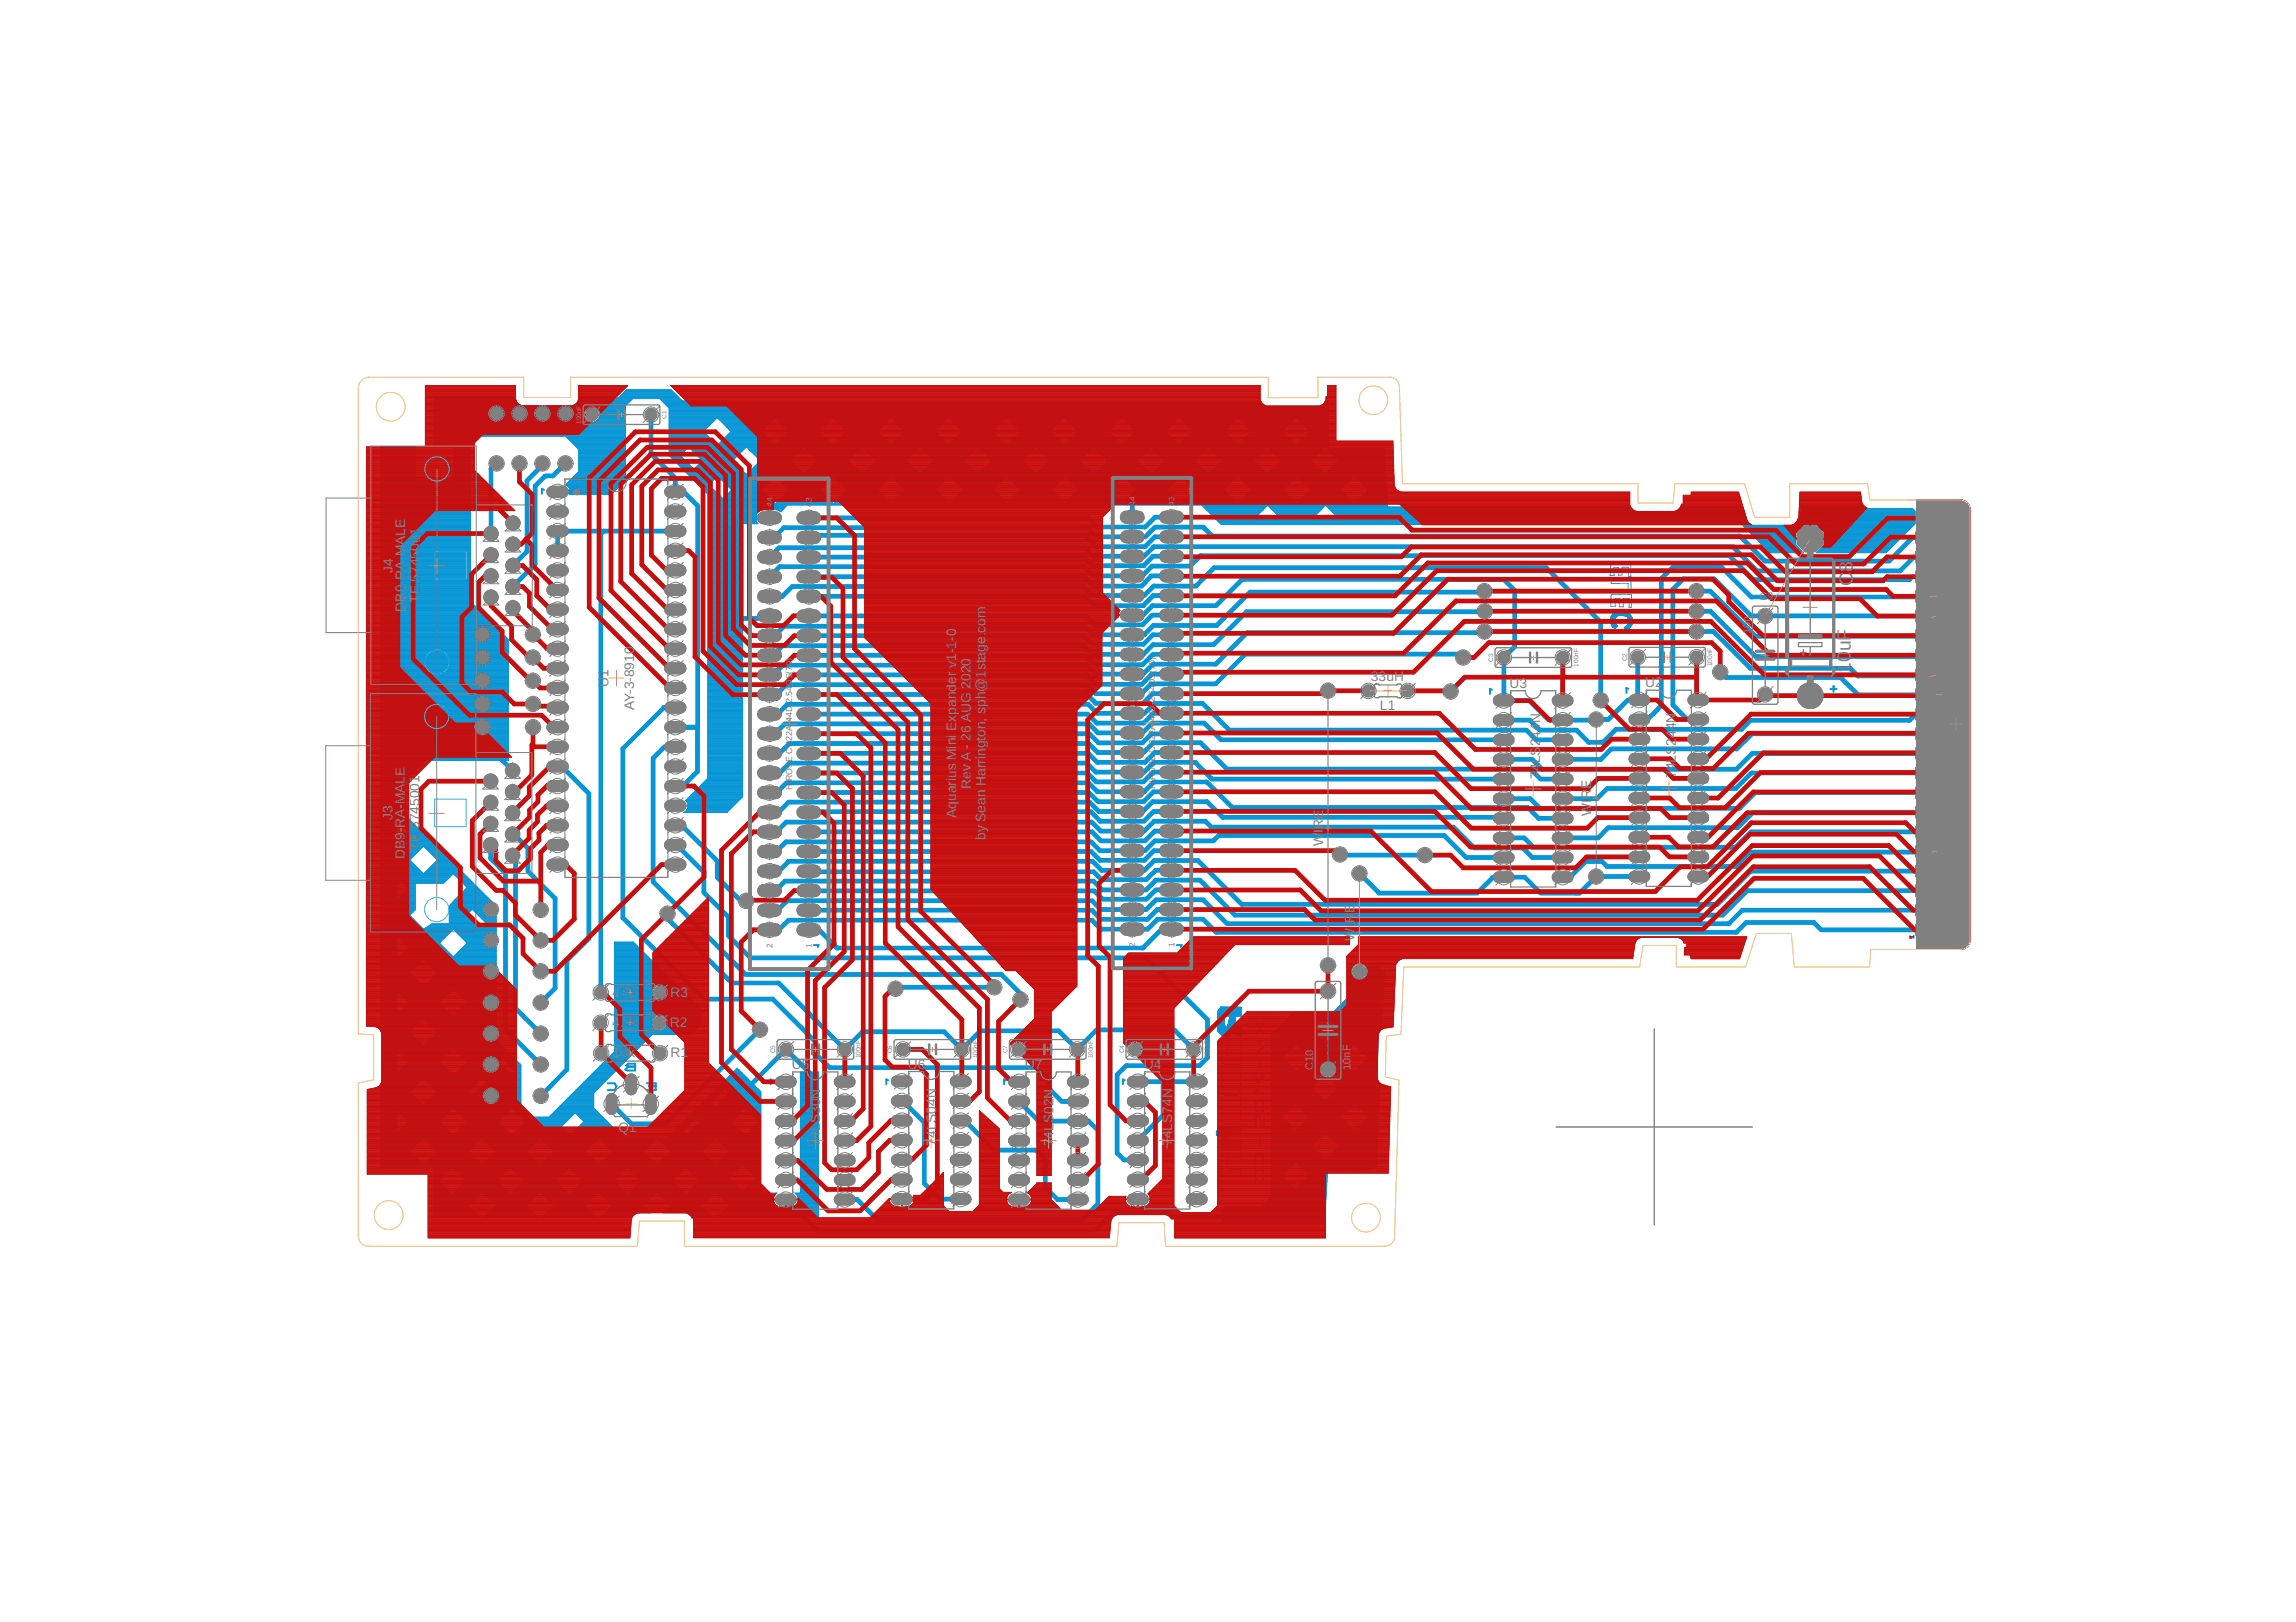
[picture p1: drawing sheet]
<svg xmlns="http://www.w3.org/2000/svg" width="297mm" height="210mm" viewBox="0 0 297 210" stroke-linecap="round" stroke-linejoin="round" font-family="sans-serif">
<defs><g id="words">
<g font-size="2.5" fill="#808080">
<text x="239.7" y="75.8" transform="rotate(-90 239.7 75.8)">C8</text>
<text x="239.5" y="87.1" transform="rotate(-90 239.5 87.1)">10</text>
<text x="239.5" y="84.3" transform="rotate(-90 239.5 84.3)">uF</text>
</g>
<g font-size="1.8" fill="#808080">
<text x="52.4" y="70.5" transform="rotate(-90 52.4 70.5)">A</text>
<text x="52.4" y="69.4" transform="rotate(-90 52.4 69.4)">L</text>
<text x="52.4" y="68.4" transform="rotate(-90 52.4 68.4)">E</text>
<text x="54.3" y="71.3" transform="rotate(-90 54.3 71.3)">0</text>
<text x="54.3" y="70.3" transform="rotate(-90 54.3 70.3)">0</text>
<text x="54.3" y="69.3" transform="rotate(-90 54.3 69.3)">1</text>
<text x="50.8" y="74.1" transform="rotate(-90 50.8 74.1)">J</text>
<text x="50.8" y="73.2" transform="rotate(-90 50.8 73.2)">4</text>
<text x="52.4" y="77.8" transform="rotate(-90 52.4 77.8)">B</text>
<text x="52.4" y="76.7" transform="rotate(-90 52.4 76.7)">9</text>
<text x="52.4" y="75.7" transform="rotate(-90 52.4 75.7)">-</text>
<text x="52.4" y="75.1" transform="rotate(-90 52.4 75.1)">R</text>
<text x="52.4" y="73.8" transform="rotate(-90 52.4 73.8)">A</text>
<text x="52.4" y="72.6" transform="rotate(-90 52.4 72.6)">-</text>
<text x="52.4" y="72" transform="rotate(-90 52.4 72)">M</text>
<text x="54.3" y="76.9" transform="rotate(-90 54.3 76.9)">E</text>
<text x="54.3" y="75.3" transform="rotate(-90 54.3 75.3)">5</text>
<text x="54.3" y="74.3" transform="rotate(-90 54.3 74.3)">7</text>
<text x="54.3" y="73.3" transform="rotate(-90 54.3 73.3)">4</text>
<text x="54.3" y="72.3" transform="rotate(-90 54.3 72.3)">5</text>
<text x="52.4" y="79.1" transform="rotate(-90 52.4 79.1)">D</text>
<text x="54.3" y="78" transform="rotate(-90 54.3 78)">T</text>
<text x="123.7" y="83.9" transform="rotate(-90 123.7 83.9)">1</text>
<text x="123.7" y="82.9" transform="rotate(-90 123.7 82.9)">-</text>
<text x="123.7" y="82.3" transform="rotate(-90 123.7 82.3)">0</text>
<text x="127.5" y="83.4" transform="rotate(-90 127.5 83.4)">e</text>
<text x="127.5" y="82.4" transform="rotate(-90 127.5 82.4)">.</text>
<text x="127.5" y="81.9" transform="rotate(-90 127.5 81.9)">c</text>
<text x="127.5" y="81" transform="rotate(-90 127.5 81)">o</text>
<text x="127.5" y="80" transform="rotate(-90 127.5 80)">m</text>
<text x="78.7" y="88.9" transform="rotate(-90 78.7 88.9)">U1</text>
<text x="123.7" y="89.5" transform="rotate(-90 123.7 89.5)">d</text>
<text x="123.7" y="88.5" transform="rotate(-90 123.7 88.5)">e</text>
<text x="123.7" y="87.5" transform="rotate(-90 123.7 87.5)">r</text>
<text x="123.7" y="86.4" transform="rotate(-90 123.7 86.4)">v</text>
<text x="123.7" y="85.5" transform="rotate(-90 123.7 85.5)">1</text>
<text x="123.7" y="84.5" transform="rotate(-90 123.7 84.5)">-</text>
<text x="125.6" y="89.1" transform="rotate(-90 125.6 89.1)">2</text>
<text x="125.6" y="88.1" transform="rotate(-90 125.6 88.1)">0</text>
<text x="125.6" y="87.1" transform="rotate(-90 125.6 87.1)">2</text>
<text x="125.6" y="86.2" transform="rotate(-90 125.6 86.2)">0</text>
<text x="127.5" y="89.5" transform="rotate(-90 127.5 89.5)">@</text>
<text x="127.5" y="87.7" transform="rotate(-90 127.5 87.7)">1</text>
<text x="127.5" y="86.7" transform="rotate(-90 127.5 86.7)">s</text>
<text x="127.5" y="85.8" transform="rotate(-90 127.5 85.8)">t</text>
<text x="127.5" y="85.3" transform="rotate(-90 127.5 85.3)">a</text>
<text x="127.5" y="84.4" transform="rotate(-90 127.5 84.4)">g</text>
<text x="177.4" y="88.2">33uH</text>
<text x="195.3" y="89">U3</text>
<text x="212.9" y="88.9">U2</text>
<text x="82" y="91.9" transform="rotate(-90 82 91.9)">AY-3-8910</text>
<text x="123.7" y="95.5" transform="rotate(-90 123.7 95.5)">i</text>
<text x="123.7" y="94.6" transform="rotate(-90 123.7 94.6)">E</text>
<text x="123.7" y="93.4" transform="rotate(-90 123.7 93.4)">x</text>
<text x="123.7" y="92.5" transform="rotate(-90 123.7 92.5)">p</text>
<text x="123.7" y="91.5" transform="rotate(-90 123.7 91.5)">a</text>
<text x="123.7" y="90.5" transform="rotate(-90 123.7 90.5)">n</text>
<text x="125.6" y="95.8" transform="rotate(-90 125.6 95.8)">2</text>
<text x="125.6" y="94.9" transform="rotate(-90 125.6 94.9)">6</text>
<text x="125.6" y="93.5" transform="rotate(-90 125.6 93.5)">A</text>
<text x="125.6" y="92.3" transform="rotate(-90 125.6 92.3)">U</text>
<text x="125.6" y="91" transform="rotate(-90 125.6 91)">G</text>
<text x="127.5" y="95.8" transform="rotate(-90 127.5 95.8)">t</text>
<text x="127.5" y="95.4" transform="rotate(-90 127.5 95.4)">o</text>
<text x="127.5" y="94.4" transform="rotate(-90 127.5 94.4)">n</text>
<text x="127.5" y="93.4" transform="rotate(-90 127.5 93.4)">,</text>
<text x="127.5" y="92.4" transform="rotate(-90 127.5 92.4)">s</text>
<text x="127.5" y="91.5" transform="rotate(-90 127.5 91.5)">p</text>
<text x="127.5" y="90.5" transform="rotate(-90 127.5 90.5)">h</text>
<text x="178.5" y="91.9">L1</text>
<text x="199.2" y="95.6" transform="rotate(-90 199.2 95.6)">44N</text>
<text x="216.8" y="95.5" transform="rotate(-90 216.8 95.5)">44N</text>
<text x="52.4" y="101.4" transform="rotate(-90 52.4 101.4)">L</text>
<text x="52.4" y="100.4" transform="rotate(-90 52.4 100.4)">E</text>
<text x="123.7" y="101.7" transform="rotate(-90 123.7 101.7)">r</text>
<text x="123.7" y="101.1" transform="rotate(-90 123.7 101.1)">i</text>
<text x="123.7" y="100.7" transform="rotate(-90 123.7 100.7)">u</text>
<text x="123.7" y="99.7" transform="rotate(-90 123.7 99.7)">s</text>
<text x="123.7" y="98.3" transform="rotate(-90 123.7 98.3)">M</text>
<text x="123.7" y="96.9" transform="rotate(-90 123.7 96.9)">i</text>
<text x="123.7" y="96.5" transform="rotate(-90 123.7 96.5)">n</text>
<text x="125.6" y="100.8" transform="rotate(-90 125.6 100.8)">e</text>
<text x="125.6" y="99.8" transform="rotate(-90 125.6 99.8)">v</text>
<text x="125.6" y="98.5" transform="rotate(-90 125.6 98.5)">A</text>
<text x="125.6" y="96.9" transform="rotate(-90 125.6 96.9)">-</text>
<text x="127.5" y="101.7" transform="rotate(-90 127.5 101.7)">H</text>
<text x="127.5" y="100.4" transform="rotate(-90 127.5 100.4)">a</text>
<text x="127.5" y="99.4" transform="rotate(-90 127.5 99.4)">r</text>
<text x="127.5" y="98.8" transform="rotate(-90 127.5 98.8)">r</text>
<text x="127.5" y="98.2" transform="rotate(-90 127.5 98.2)">i</text>
<text x="127.5" y="97.8" transform="rotate(-90 127.5 97.8)">n</text>
<text x="127.5" y="96.8" transform="rotate(-90 127.5 96.8)">g</text>
<text x="199.2" y="100.8" transform="rotate(-90 199.2 100.8)">74LS</text>
<text x="199.2" y="96.6" transform="rotate(-90 199.2 96.6)">2</text>
<text x="216.8" y="100.7" transform="rotate(-90 216.8 100.7)">74LS</text>
<text x="216.8" y="96.5" transform="rotate(-90 216.8 96.5)">2</text>
<text x="50.8" y="106.1" transform="rotate(-90 50.8 106.1)">J</text>
<text x="50.8" y="105.3" transform="rotate(-90 50.8 105.3)">3</text>
<text x="52.4" y="107.7" transform="rotate(-90 52.4 107.7)">-</text>
<text x="52.4" y="107.1" transform="rotate(-90 52.4 107.1)">R</text>
<text x="52.4" y="105.8" transform="rotate(-90 52.4 105.8)">A</text>
<text x="52.4" y="104.6" transform="rotate(-90 52.4 104.6)">-</text>
<text x="52.4" y="104" transform="rotate(-90 52.4 104)">M</text>
<text x="52.4" y="102.6" transform="rotate(-90 52.4 102.6)">A</text>
<text x="54.3" y="107.3" transform="rotate(-90 54.3 107.3)">5745001</text>
<text x="123.7" y="105.9" transform="rotate(-90 123.7 105.9)">A</text>
<text x="123.7" y="104.7" transform="rotate(-90 123.7 104.7)">q</text>
<text x="123.7" y="103.7" transform="rotate(-90 123.7 103.7)">u</text>
<text x="123.7" y="102.7" transform="rotate(-90 123.7 102.7)">a</text>
<text x="125.6" y="102.1" transform="rotate(-90 125.6 102.1)">R</text>
<text x="127.5" y="107.7" transform="rotate(-90 127.5 107.7)">y</text>
<text x="127.5" y="106.4" transform="rotate(-90 127.5 106.4)">S</text>
<text x="127.5" y="105.2" transform="rotate(-90 127.5 105.2)">e</text>
<text x="127.5" y="104.2" transform="rotate(-90 127.5 104.2)">a</text>
<text x="127.5" y="103.2" transform="rotate(-90 127.5 103.2)">n</text>
<text x="171.2" y="107.8" transform="rotate(-90 171.2 107.8)">I</text>
<text x="171.2" y="107.3" transform="rotate(-90 171.2 107.3)">RE</text>
<text x="205.9" y="105.6" transform="rotate(-90 205.9 105.6)">WIRE</text>
<text x="52.4" y="111.2" transform="rotate(-90 52.4 111.2)">D</text>
<text x="52.4" y="109.9" transform="rotate(-90 52.4 109.9)">B</text>
<text x="52.4" y="108.7" transform="rotate(-90 52.4 108.7)">9</text>
<text x="54.3" y="110.1" transform="rotate(-90 54.3 110.1)">T</text>
<text x="54.3" y="109" transform="rotate(-90 54.3 109)">E</text>
<text x="127.5" y="108.7" transform="rotate(-90 127.5 108.7)">b</text>
<text x="171.2" y="109.5" transform="rotate(-90 171.2 109.5)">W</text>
<text x="175.2" y="120" transform="rotate(-90 175.2 120)">I</text>
<text x="175.2" y="119.5" transform="rotate(-90 175.2 119.5)">R</text>
<text x="175.2" y="118.2" transform="rotate(-90 175.2 118.2)">E</text>
<text x="175.2" y="121.7" transform="rotate(-90 175.2 121.7)">W</text>
<text x="79.2" y="129">470</text>
<text x="86.7" y="129">R3</text>
<text x="79.2" y="132.9">4</text>
<text x="79.3" y="136.8">10k</text>
<text x="80.2" y="132.9">.</text>
<text x="80.7" y="132.9">7k</text>
<text x="86.7" y="132.9">R2</text>
<text x="86.7" y="136.8">R1</text>
<text x="102.4" y="138.3">U5</text>
<text x="117.4" y="138.3">U6</text>
<text x="132.6" y="138.3">U7</text>
<text x="148" y="138.3">U4</text>
<text x="80" y="146.5">Q1</text>
<text x="106.1" y="148.3" transform="rotate(-90 106.1 148.3)">7</text>
<text x="106.1" y="147.3" transform="rotate(-90 106.1 147.3)">4LS30N</text>
<text x="121.1" y="148.3" transform="rotate(-90 121.1 148.3)">7</text>
<text x="121.1" y="147.3" transform="rotate(-90 121.1 147.3)">4LS04N</text>
<text x="136.3" y="148.3" transform="rotate(-90 136.3 148.3)">7</text>
<text x="136.3" y="147.3" transform="rotate(-90 136.3 147.3)">4LS02N</text>
<text x="151.6" y="148.3" transform="rotate(-90 151.6 148.3)">7</text>
<text x="151.6" y="147.3" transform="rotate(-90 151.6 147.3)">4LS74N</text>
</g>
<g font-size="1.4" fill="#808080">
<text x="227.6" y="77.7">C9</text>
<text x="226.5" y="82.1" transform="rotate(-90 226.5 82.1)">10n</text>
<text x="169.9" y="137.4" transform="rotate(-90 169.9 137.4)">1</text>
<text x="169.9" y="136.6" transform="rotate(-90 169.9 136.6)">0</text>
<text x="174.7" y="137.6" transform="rotate(-90 174.7 137.6)">0</text>
<text x="174.7" y="136.9" transform="rotate(-90 174.7 136.9)">n</text>
<text x="174.7" y="136.1" transform="rotate(-90 174.7 136.1)">F</text>
<text x="169.9" y="138.4" transform="rotate(-90 169.9 138.4)">C</text>
<text x="174.7" y="138.4" transform="rotate(-90 174.7 138.4)">1</text>
</g>
<g font-size="1.1" fill="#808080">
<text x="99.9" y="65.6" transform="rotate(-90 99.9 65.6)">4</text>
<text x="99.9" y="65" transform="rotate(-90 99.9 65)">4</text>
<text x="105" y="65.6" transform="rotate(-90 105 65.6)">4</text>
<text x="105" y="65" transform="rotate(-90 105 65)">3</text>
<text x="146.9" y="65.5" transform="rotate(-90 146.9 65.5)">4</text>
<text x="146.9" y="64.9" transform="rotate(-90 146.9 64.9)">4</text>
<text x="152" y="65.5" transform="rotate(-90 152 65.5)">4</text>
<text x="152" y="64.9" transform="rotate(-90 152 64.9)">3</text>
<text x="149.4" y="87.1" transform="rotate(-90 149.4 87.1)">(70)</text>
<text x="102.5" y="93.4" transform="rotate(-90 102.5 93.4)">44D-</text>
<text x="102.5" y="91" transform="rotate(-90 102.5 91)">2.54DS(70)</text>
<text x="149.4" y="93.3" transform="rotate(-90 149.4 93.3)">44</text>
<text x="149.4" y="92.1" transform="rotate(-90 149.4 92.1)">D-</text>
<text x="149.4" y="90.9" transform="rotate(-90 149.4 90.9)">2.54DS</text>
<text x="102.5" y="101.1" transform="rotate(-90 102.5 101.1)">ROS</text>
<text x="102.5" y="98.6" transform="rotate(-90 102.5 98.6)">E CR22A-</text>
<text x="149.4" y="101" transform="rotate(-90 149.4 101)">ROS</text>
<text x="149.4" y="98.5" transform="rotate(-90 149.4 98.5)">E CR22A-</text>
<text x="102.5" y="102.2" transform="rotate(-90 102.5 102.2)">HI</text>
<text x="149.4" y="102.1" transform="rotate(-90 149.4 102.1)">HI</text>
<text x="99.9" y="122.7" transform="rotate(-90 99.9 122.7)">2</text>
<text x="105" y="122.7" transform="rotate(-90 105 122.7)">1</text>
<text x="146.9" y="122.6" transform="rotate(-90 146.9 122.6)">2</text>
<text x="152" y="122.6" transform="rotate(-90 152 122.6)">1</text>
</g>
<g font-size=".8" fill="#808080">
<text x="75.2" y="53.9" transform="rotate(-90 75.2 53.9)">0</text>
<text x="75.2" y="53.5" transform="rotate(-90 75.2 53.5)">n</text>
<text x="75.2" y="53" transform="rotate(-90 75.2 53)">F</text>
<text x="75.2" y="54.9" transform="rotate(-90 75.2 54.9)">1</text>
<text x="75.2" y="54.4" transform="rotate(-90 75.2 54.4)">0</text>
<text x="86.2" y="54.2" transform="rotate(-90 86.2 54.2)">C1</text>
<text x="193.2" y="85.6" transform="rotate(-90 193.2 85.6)">C3</text>
<text x="204.2" y="86.3" transform="rotate(-90 204.2 86.3)">100nF</text>
<text x="210.5" y="85.6" transform="rotate(-90 210.5 85.6)">C2</text>
<text x="221.5" y="86.2" transform="rotate(-90 221.5 86.2)">100nF</text>
<text x="100.3" y="136.3" transform="rotate(-90 100.3 136.3)">C5</text>
<text x="111.3" y="137" transform="rotate(-90 111.3 137)">100nF</text>
<text x="115.4" y="136.3" transform="rotate(-90 115.4 136.3)">C6</text>
<text x="126.5" y="137" transform="rotate(-90 126.5 137)">100nF</text>
<text x="130.3" y="136.3" transform="rotate(-90 130.3 136.3)">C7</text>
<text x="141.4" y="137" transform="rotate(-90 141.4 137)">100nF</text>
<text x="145.4" y="136.3" transform="rotate(-90 145.4 136.3)">C4</text>
<text x="156.5" y="137" transform="rotate(-90 156.5 137)">100nF</text>
</g>
</g></defs>
<g fill="none" stroke="#808080" stroke-width="1.6">
<path d="M71.5 63.6h1.3M71.5 66.2h1.3M71.5 68.7h1.3M71.5 71.3h1.3M71.5 73.8h1.3M71.5 76.3h1.3M71.5 78.9h1.3M86.7 63.6h1.3M86.7 66.2h1.3M86.7 68.7h1.3M86.7 71.3h1.3M86.7 73.8h1.3"/>
<path d="M86.7 76.3h1.3M86.7 78.9h1.3M71.5 81.4h1.3M71.5 83.9h1.3M71.5 86.5h1.3M71.5 89h1.3M71.5 91.6h1.3M71.5 94.1h1.3M71.5 96.6h1.3M71.5 99.2h1.3M86.7 81.4h1.3M86.7 83.9h1.3"/>
<path d="M86.7 86.5h1.3M86.7 89h1.3M86.7 91.6h1.3M86.7 94.1h1.3M86.7 96.6h1.3M86.7 99.2h1.3M71.5 101.7h1.3M71.5 104.3h1.3M71.5 106.8h1.3M71.5 109.3h1.3M71.5 111.9h1.3M86.7 101.7h1.3"/>
<path d="M86.7 104.3h1.3M86.7 106.8h1.3M86.7 109.3h1.3M86.7 111.9h1.3"/>
</g>
<g fill="#808080" stroke="#808080" stroke-width=".13">
<circle cx="66.4" cy="67.7" r=".93"/>
<circle cx="66.4" cy="70.4" r=".93"/>
<circle cx="66.4" cy="73.2" r=".93"/>
<circle cx="66.4" cy="75.9" r=".93"/>
<circle cx="66.4" cy="78.7" r=".93"/>
<circle cx="63.5" cy="69" r=".93"/>
<circle cx="63.5" cy="71.8" r=".93"/>
<circle cx="63.5" cy="74.5" r=".93"/>
<circle cx="63.5" cy="77.3" r=".93"/>
<circle cx="66.3" cy="99.7" r=".93"/>
<circle cx="66.3" cy="102.5" r=".93"/>
<circle cx="66.3" cy="105.2" r=".93"/>
<circle cx="66.3" cy="108" r=".93"/>
<circle cx="66.3" cy="110.7" r=".93"/>
<circle cx="63.5" cy="101.1" r=".93"/>
<circle cx="63.5" cy="103.8" r=".93"/>
<circle cx="63.5" cy="106.6" r=".93"/>
<circle cx="63.5" cy="109.3" r=".93"/>
<circle cx="234.2" cy="90" r="1.67"/>
<circle cx="206.5" cy="93.1" r=".85"/>
<circle cx="206.5" cy="113.4" r=".85"/>
<circle cx="175.9" cy="113" r=".85"/>
<circle cx="175.9" cy="125.7" r=".85"/>
<circle cx="171.8" cy="89.4" r=".85"/>
<circle cx="171.8" cy="124.9" r=".85"/>
<circle cx="62.4" cy="94.1" r=".85"/>
<circle cx="63.5" cy="125.7" r=".85"/>
<circle cx="63.5" cy="129.8" r=".85"/>
<circle cx="63.5" cy="133.8" r=".85"/>
<circle cx="63.5" cy="137.8" r=".85"/>
<circle cx="63.5" cy="141.8" r=".85"/>
<circle cx="64.2" cy="53.5" r=".85"/>
<circle cx="67.2" cy="53.5" r=".85"/>
<circle cx="70.2" cy="53.5" r=".85"/>
<circle cx="73.2" cy="53.5" r=".85"/>
<circle cx="62.4" cy="91.1" r=".85"/>
<circle cx="62.4" cy="88.1" r=".85"/>
<circle cx="62.4" cy="85.1" r=".85"/>
<circle cx="62.4" cy="82.1" r=".85"/>
<circle cx="63.5" cy="117.7" r=".85"/>
<circle cx="63.5" cy="121.7" r=".85"/>
<circle cx="187.7" cy="89.5" r=".85"/>
<circle cx="86.4" cy="118.2" r=".85"/>
<circle cx="98.3" cy="133.2" r=".85"/>
<circle cx="96.5" cy="116.6" r=".85"/>
<circle cx="173.4" cy="110.6" r=".85"/>
<circle cx="184.3" cy="110.7" r=".85"/>
<circle cx="222.5" cy="87" r=".85"/>
<circle cx="189.3" cy="85.1" r=".85"/>
<circle cx="192" cy="81.7" r=".85"/>
<circle cx="219.5" cy="81.7" r=".85"/>
<circle cx="219.5" cy="79.1" r=".85"/>
<circle cx="192.1" cy="79.1" r=".85"/>
<circle cx="192" cy="76.5" r=".85"/>
<circle cx="219.5" cy="76.5" r=".85"/>
<circle cx="207.1" cy="90.6" r=".85"/>
<circle cx="128.6" cy="127.8" r=".85"/>
<circle cx="115.9" cy="128" r=".85"/>
<circle cx="132" cy="129.3" r=".85"/>
<circle cx="67.2" cy="60" r=".85"/>
<circle cx="70.2" cy="60" r=".85"/>
<circle cx="68.9" cy="85.1" r=".85"/>
<circle cx="69" cy="94.1" r=".85"/>
<circle cx="70" cy="129.8" r=".85"/>
<circle cx="70" cy="125.7" r=".85"/>
<circle cx="70" cy="121.7" r=".85"/>
<circle cx="70" cy="117.8" r=".85"/>
<circle cx="70" cy="137.8" r=".85"/>
<circle cx="70" cy="133.8" r=".85"/>
<circle cx="70" cy="141.8" r=".85"/>
<circle cx="64.2" cy="60" r=".85"/>
<circle cx="69" cy="91.1" r=".85"/>
<circle cx="68.9" cy="88.1" r=".85"/>
<circle cx="68.9" cy="82.1" r=".85"/>
<circle cx="73.2" cy="60" r=".85"/>
</g>
<g fill="none" stroke="#808080" stroke-width="1.5">
<path d="M193.9 90.7h1.3M193.9 93.2h1.3M193.9 95.7h1.3M193.9 98.3h1.3M201.5 90.7h1.3M201.5 93.2h1.3M201.5 95.7h1.3M201.5 98.3h1.3M211.4 90.6h1.3M211.4 93.1h1.3M211.4 95.7h1.3M211.4 98.2h1.3"/>
<path d="M219.1 90.6h1.3M219.1 93.1h1.3M219.1 95.7h1.3M219.1 98.2h1.3M193.9 105.9h1.3M193.9 108.4h1.3M193.9 103.4h1.3M193.9 100.8h1.3M193.9 111h1.3M193.9 113.5h1.3M201.5 105.9h1.3M201.5 108.4h1.3"/>
<path d="M201.5 103.4h1.3M201.5 100.8h1.3M201.5 111h1.3M201.5 113.5h1.3M211.4 105.8h1.3M211.4 108.4h1.3M211.4 103.3h1.3M211.4 100.7h1.3M211.4 110.9h1.3M211.4 113.4h1.3M219.1 105.8h1.3M219.1 108.4h1.3"/>
<path d="M219.1 103.3h1.3M219.1 100.7h1.3M219.1 110.9h1.3M219.1 113.4h1.3M81.7 139.7v1.3M101 140h1.3M108.6 140h1.3M116 139.9h1.3M123.6 139.9h1.3M131.2 140h1.3M138.8 140h1.3M146.5 140h1.4"/>
<path d="M154.2 140h1.3M79.1 142.2v1.3M84.2 142.2v1.3M101 142.5h1.3M101 155.2h1.3M101 145.1h1.3M101 147.6h1.3M101 152.7h1.3M101 150.2h1.3M108.6 142.5h1.3M108.6 155.2h1.3M108.6 145.1h1.3"/>
<path d="M108.6 147.6h1.3M108.6 152.7h1.3M108.6 150.2h1.3M116 155.2h1.3M116 150.1h1.3M116 142.5h1.3M116 145h1.3M116 147.6h1.3M116 152.6h1.3M123.6 155.2h1.3M123.6 150.1h1.3M123.6 142.5h1.3"/>
<path d="M123.6 145h1.3M123.6 147.6h1.3M123.6 152.6h1.3M131.2 142.5h1.3M131.2 155.2h1.3M131.2 145.1h1.3M131.2 147.6h1.3M131.2 152.7h1.3M131.2 150.2h1.3M138.8 142.5h1.3M138.8 155.2h1.3M138.8 145.1h1.3"/>
<path d="M138.8 147.6h1.3M138.8 152.7h1.3M138.8 150.2h1.3M146.5 142.5h1.4M146.5 155.2h1.4M146.5 145.1h1.4M146.5 147.6h1.4M146.5 152.7h1.4M146.5 150.1h1.4M154.2 142.5h1.3M154.2 155.2h1.3M154.2 145.1h1.3"/>
<path d="M154.2 147.6h1.3M154.2 152.7h1.3M154.2 150.1h1.3"/>
</g>
<g fill="#808080" stroke="#808080" stroke-width=".13">
<path d="M247.9 119.6h5.3v1.5h-5.3z"/>
<path d="M247.9 117.1h5.3v1.4h-5.3z"/>
<path d="M247.9 114.5h5.3v1.5h-5.3z"/>
<path d="M247.9 112h5.3v1.5h-5.3z"/>
<path d="M247.9 109.5h5.3v1.4h-5.3z"/>
<path d="M247.9 106.9h5.3v1.5h-5.3z"/>
<path d="M247.9 104.4h5.3v1.5h-5.3z"/>
<path d="M247.9 101.8h5.3v1.5h-5.3z"/>
<path d="M247.9 99.3h5.3v1.5h-5.3z"/>
<path d="M247.9 96.8h5.3v1.4h-5.3z"/>
<path d="M247.9 94.2h5.3v1.5h-5.3z"/>
<path d="M247.9 91.7h5.3v1.5h-5.3z"/>
<path d="M247.9 89.1h5.3v1.5h-5.3z"/>
<path d="M247.9 86.6h5.3v1.5h-5.3z"/>
<path d="M247.9 84.1h5.3v1.4h-5.3z"/>
<path d="M247.9 81.5h5.3v1.5h-5.3z"/>
<path d="M247.9 79h5.3v1.5h-5.3z"/>
<path d="M247.9 76.4h5.3v1.5h-5.3z"/>
<path d="M247.9 73.9h5.3v1.5h-5.3z"/>
<path d="M247.9 71.4h5.3v1.4h-5.3z"/>
<path d="M247.9 68.8h5.3v1.5h-5.3z"/>
<path d="M247.9 66.3h5.3v1.5h-5.3z"/>
<circle cx="77.8" cy="136.3" r=".83"/>
<circle cx="85.4" cy="136.3" r=".83"/>
<circle cx="77.7" cy="132.4" r=".83"/>
<circle cx="85.3" cy="132.4" r=".83"/>
<circle cx="77.7" cy="128.4" r=".83"/>
<circle cx="85.3" cy="128.4" r=".83"/>
<circle cx="234.2" cy="69.7" r="1.81"/>
<circle cx="84.2" cy="53.7" r=".83"/>
<circle cx="76.6" cy="53.7" r=".83"/>
<circle cx="194.6" cy="85.1" r=".83"/>
<circle cx="202.2" cy="85.1" r=".83"/>
<circle cx="211.9" cy="85" r=".83"/>
<circle cx="219.5" cy="85" r=".83"/>
<circle cx="101.7" cy="135.8" r=".83"/>
<circle cx="109.3" cy="135.8" r=".83"/>
<circle cx="116.8" cy="135.8" r=".83"/>
<circle cx="124.4" cy="135.8" r=".83"/>
<circle cx="131.7" cy="135.8" r=".83"/>
<circle cx="139.4" cy="135.8" r=".83"/>
<circle cx="146.8" cy="135.8" r=".83"/>
<circle cx="154.4" cy="135.8" r=".83"/>
<circle cx="228.4" cy="79.7" r=".87"/>
<circle cx="228.4" cy="89.9" r=".87"/>
<circle cx="171.8" cy="138.4" r=".87"/>
<circle cx="171.8" cy="128.3" r=".87"/>
<circle cx="182.1" cy="89.4" r=".83"/>
<circle cx="177" cy="89.4" r=".83"/>
</g>
<g fill="none" stroke="#808080" stroke-width="1.7">
<path d="M98.8 79.7h1.5M98.8 77.2h1.5M98.8 74.6h1.5M98.8 72.1h1.5M98.8 69.6h1.5M98.8 67h1.5M103.9 79.7h1.5M103.9 77.2h1.5M103.9 74.6h1.5M103.9 72.1h1.5M103.9 69.6h1.5M103.9 67h1.5"/>
<path d="M145.7 79.6h1.5M145.7 77.1h1.5M145.7 74.5h1.5M145.7 72h1.5M145.7 69.5h1.5M145.7 66.9h1.5M150.8 79.6h1.5M150.8 77.1h1.5M150.8 74.5h1.5M150.8 72h1.5M150.8 69.5h1.5M150.8 66.9h1.5"/>
<path d="M98.8 97.5h1.5M98.8 95h1.5M98.8 92.4h1.5M98.8 89.9h1.5M98.8 87.3h1.5M98.8 84.8h1.5M98.8 82.3h1.5M103.9 97.5h1.5M103.9 95h1.5M103.9 92.4h1.5M103.9 89.9h1.5M103.9 87.3h1.5"/>
<path d="M103.9 84.8h1.5M103.9 82.3h1.5M145.7 99.9h1.5M145.7 97.4h1.5M145.7 94.8h1.5M145.7 92.3h1.5M145.7 89.8h1.5M145.7 87.2h1.5M145.7 84.7h1.5M145.7 82.1h1.5M150.8 99.9h1.5M150.8 97.4h1.5"/>
<path d="M150.8 94.8h1.5M150.8 92.3h1.5M150.8 89.8h1.5M150.8 87.2h1.5M150.8 84.7h1.5M150.8 82.1h1.5M98.8 117.8h1.5M98.8 115.3h1.5M98.8 112.7h1.5M98.8 110.2h1.5M98.8 107.7h1.5M98.8 105.1h1.5"/>
<path d="M98.8 102.6h1.5M98.8 100h1.5M103.9 117.8h1.5M103.9 115.3h1.5M103.9 112.7h1.5M103.9 110.2h1.5M103.9 107.7h1.5M103.9 105.1h1.5M103.9 102.6h1.5M103.9 100h1.5M145.7 117.7h1.5M145.7 115.2h1.5"/>
<path d="M145.7 112.6h1.5M145.7 110.1h1.5M145.7 107.5h1.5M145.7 105h1.5M145.7 102.5h1.5M150.8 117.7h1.5M150.8 115.2h1.5M150.8 112.6h1.5M150.8 110.1h1.5M150.8 107.5h1.5M150.8 105h1.5M150.8 102.5h1.5"/>
<path d="M98.8 120.3h1.5M103.9 120.3h1.5M145.7 120.2h1.5M150.8 120.2h1.5"/>
</g>
<g fill="none" stroke="#808080" stroke-width=".13">
<path d="M248 80h6.9M248 79.9h6.9M248 79.8h6.9M248 79.7h6.9M248 79.6h6.9M248 79.5h6.9M248 79.4h6.9M248 79.3h6.9M248 79.2h6.9M248 79.1h6.9M248 79h6.9M248 78.9h6.9"/>
<path d="M248 78.8h6.9M248 78.7h6.9M248 78.6h6.9M248 78.5h6.9M248 78.4h6.9M248 78.3h6.9M248 78.2h6.9M248 78.1h6.9M248 78h6.9M248 77.9h6.9M248 77.8h6.9M248 77.7h6.9"/>
<path d="M248 77.6h6.9M248 77.5h6.9M248 77.4h6.9M248 77.3h6.9M248 77.2h6.9M248 77.1h6.9M248 77h6.9M248 76.9h6.9M248 76.8h6.9M248 76.7h6.9M248 76.6h6.9M248 76.5h6.9"/>
<path d="M248 76.4h6.9M248 76.3h6.9M248 76.2h6.9M248 76.1h6.9M248 76h6.9M248 75.9h6.9M248 75.8h6.9M248 75.7h6.9M248 75.6h6.9M248 75.5h6.9M248 75.4h6.9M248 75.3h6.9"/>
<path d="M248 75.2h6.9M248 75.1h6.9M248 75h6.9M248 74.9h6.9M248 74.8h6.9M248 74.7h6.9M248 74.6h6.9M248 74.5h6.9M248 74.4h6.9M248 74.3h6.9M248 74.2h6.9M248 74.1h6.9"/>
<path d="M248 74h6.9M248 73.9h6.9M248 73.8h6.9M248 73.7h6.9M248 73.6h6.9M248 73.5h6.9M248 73.4h6.9M248 73.3h6.9M248 73.2h6.9M248 73.1h6.9M248 73h6.9M248 72.9h6.9"/>
<path d="M248 72.8h6.9M248 72.7h6.9M248 72.6h6.9M248 72.5h6.9M248 72.4h6.9M248 72.3h6.9M248 72.2h6.9M248 72.1h6.9M248 72h6.9M248 71.9h6.9M248 71.8h6.9M248 71.7h6.9"/>
<path d="M248 71.6h6.9M248 71.5h6.9M248 71.4h6.9M248 71.3h6.9M248 71.2h6.9M248 71.1h6.9M248 71h6.9M248 70.9h6.9M248 70.8h6.9M248 70.7h6.9M248 70.6h6.9M248 70.5h6.9"/>
<path d="M248 70.4h6.9M248 70.3h6.9M248 70.2h6.9M248 70.1h6.9M248 70h6.9M248 69.9h6.9M248 69.8h6.9M248 69.7h6.9M248 69.6h6.9M248 69.5h6.9M248 69.4h6.9M248 69.3h6.9"/>
<path d="M248 69.2h6.9M248 69.1h6.9M248 69h6.9M248 68.9h6.9M248 68.8h6.9M248 68.7h6.9M248 68.6h6.9M248 68.5h6.9M248 68.4h6.9M248 68.3h6.9M248 68.2h6.9M248 68.1h6.9"/>
<path d="M248 68h6.9M248 67.9h6.9M248 67.8h6.9M248 67.7h6.9M248 67.6h6.9M248 67.5h6.9M248 67.4h6.9M248 67.3h6.9M248 67.2h6.9M248 67.1h6.9M248 67h6.9M248 66.9h6.9"/>
<path d="M248 66.8h6.9M248 66.7h6.9M248 66.6h6.9M248 66.5h6.9M248 66.4h6.9M248 66.3h6.9M248 66.2h6.9M248 66.1h6.9M248 66h6.9M248 65.9l6.9 .1M248 65.9h6.9M248 65.8h6.9"/>
<path d="M248 65.7h6.9M248 65.7h6.8M248 65.6h6.8M248 65.5h6.8M248 65.4h6.8M248 65.4h6.7M248 65.3h6.7M248 65.2h6.6M248 65.1l6.6 .1M248 65.1h6.5M248 65h6.5M248 65h6.4"/>
<path d="M248 64.9l6.4 .1M248 64.9h6.3M248 64.9h6.2M248 64.8l6.2 .1M248 64.8h6.1M248 64.7h5.9M253.6 64.7l.4 .1M253.8 64.7h-5.8v58.2h5.7M254 64.8l.3 .1M254.3 64.9l.3 .3M254.6 65.2l.2 .4M254.8 65.6l.1 .2"/>
<path d="M254.9 65.8v.2M254.9 66v55.6M248 100h6.9M248 99.9h6.9M248 99.8h6.9M248 99.7h6.9M248 99.6h6.9M248 99.5h6.9M248 99.4h6.9M248 99.3h6.9M248 99.2h6.9M248 99.1h6.9"/>
<path d="M248 99h6.9M248 98.9h6.9M248 98.8h6.9M248 98.7h6.9M248 98.6h6.9M248 98.5h6.9M248 98.4h6.9M248 98.3h6.9M248 98.2h6.9M248 98.1h6.9M248 98h6.9M248 97.9h6.9"/>
<path d="M248 97.8h6.9M248 97.7h6.9M248 97.6h6.9M248 97.5h6.9M248 97.4h6.9M248 97.3h6.9M248 97.2h6.9M248 97.1h6.9M248 97h6.9M248 96.9h6.9M248 96.8h6.9M248 96.7h6.9"/>
<path d="M248 96.6h6.9M248 96.5h6.9M248 96.4h6.9M248 96.3h6.9M248 96.2h6.9M248 96.1h6.9M248 96h6.9M248 95.9h6.9M248 95.8h6.9M248 95.7h6.9M248 95.6h6.9M248 95.5h6.9"/>
<path d="M248 95.4h6.9M248 95.3h6.9M248 95.2h6.9M248 95.1h6.9M248 95h6.9M248 94.9h6.9M248 94.8h6.9M248 94.7h6.9M248 94.6h6.9M248 94.5h6.9M248 94.4h6.9M248 94.3h6.9"/>
<path d="M248 94.2h6.9M248 94.1h6.9M248 94h6.9M248 93.9h6.9M248 93.8h6.9M248 93.7h6.9M248 93.6h6.9M248 93.5h6.9M248 93.4h6.9M248 93.3h6.9M248 93.2h6.9M248 93.1h6.9"/>
<path d="M248 93h6.9M248 92.9h6.9M248 92.8h6.9M248 92.7h6.9M248 92.6h6.9M248 92.5h6.9M248 92.4h6.9M248 92.3h6.9M248 92.2h6.9M248 92.1h6.9M248 92h6.9M248 91.9h6.9"/>
<path d="M248 91.8h6.9M248 91.7h6.9M248 91.6h6.9M248 91.5h6.9M248 91.4h6.9M248 91.3h6.9M248 91.2h6.9M248 91.1h6.9M248 91h6.9M248 90.9h6.9M248 90.8h6.9M248 90.7h6.9"/>
<path d="M248 90.6h6.9M248 90.5h6.9M248 90.4h6.9M248 90.3h6.9M248 90.2h6.9M248 90.1h6.9M248 90h6.9M248 89.9h6.9M248 89.8h6.9M248 89.7h6.9M248 89.6h6.9M248 89.5h6.9"/>
<path d="M248 89.4h6.9M248 89.3h6.9M248 89.2h6.9M248 89.1h6.9M248 89h6.9M248 88.9h6.9M248 88.8h6.9M248 88.7h6.9M248 88.6h6.9M248 88.5h6.9M248 88.4h6.9M248 88.3h6.9"/>
<path d="M248 88.2h6.9M248 88.1h6.9M248 88h6.9M248 87.9h6.9M248 87.8h6.9M248 87.7h6.9M248 87.6h6.9M248 87.5h6.9M248 87.4h6.9M248 87.3h6.9M248 87.2h6.9M248 87.1h6.9"/>
<path d="M248 87h6.9M248 86.9h6.9M248 86.8h6.9M248 86.7h6.9M248 86.6h6.9M248 86.5h6.9M248 86.4h6.9M248 86.3h6.9M248 86.2h6.9M248 86.1h6.9M248 86h6.9M248 85.9h6.9"/>
<path d="M248 85.8h6.9M248 85.7h6.9M248 85.6h6.9M248 85.5h6.9M248 85.4h6.9M248 85.3h6.9M248 85.2h6.9M248 85.1h6.9M248 85h6.9M248 84.9h6.9M248 84.8h6.9M248 84.7h6.9"/>
<path d="M248 84.6h6.9M248 84.5h6.9M248 84.4h6.9M248 84.3h6.9M248 84.2h6.9M248 84.1h6.9M248 84h6.9M248 83.9h6.9M248 83.8h6.9M248 83.7h6.9M248 83.6h6.9M248 83.5h6.9"/>
<path d="M248 83.4h6.9M248 83.3h6.9M248 83.2h6.9M248 83.1h6.9M248 83h6.9M248 82.9h6.9M248 82.8h6.9M248 82.7h6.9M248 82.6h6.9M248 82.5h6.9M248 82.4h6.9M248 82.3h6.9"/>
<path d="M248 82.2h6.9M248 82.1h6.9M248 82h6.9M248 81.9h6.9M248 81.8h6.9M248 81.7h6.9M248 81.6h6.9M248 81.5h6.9M248 81.4h6.9M248 81.3h6.9M248 81.2h6.9M248 81.1h6.9"/>
<path d="M248 81h6.9M248 80.9h6.9M248 80.8h6.9M248 80.7h6.9M248 80.6h6.9M248 80.5h6.9M248 80.4h6.9M248 80.3h6.9M248 80.2h6.9M248 80.1h6.9M248 120h6.9M248 119.9h6.9"/>
<path d="M248 119.8h6.9M248 119.7h6.9M248 119.6h6.9M248 119.5h6.9M248 119.4h6.9M248 119.3h6.9M248 119.2h6.9M248 119.1h6.9M248 119h6.9M248 118.9h6.9M248 118.8h6.9M248 118.7h6.9"/>
<path d="M248 118.6h6.9M248 118.5h6.9M248 118.4h6.9M248 118.3h6.9M248 118.2h6.9M248 118.1h6.9M248 118h6.9M248 117.9h6.9M248 117.8h6.9M248 117.7h6.9M248 117.6h6.9M248 117.5h6.9"/>
<path d="M248 117.4h6.9M248 117.3h6.9M248 117.2h6.9M248 117.1h6.9M248 117h6.9M248 116.9h6.9M248 116.8h6.9M248 116.7h6.9M248 116.6h6.9M248 116.5h6.9M248 116.4h6.9M248 116.3h6.9"/>
<path d="M248 116.2h6.9M248 116.1h6.9M248 116h6.9M248 115.9h6.9M248 115.8h6.9M248 115.7h6.9M248 115.6h6.9M248 115.5h6.9M248 115.4h6.9M248 115.3h6.9M248 115.2h6.9M248 115.1h6.9"/>
<path d="M248 115h6.9M248 114.9h6.9M248 114.8h6.9M248 114.7h6.9M248 114.6h6.9M248 114.5h6.9M248 114.4h6.9M248 114.3h6.9M248 114.2h6.9M248 114.1h6.9M248 114h6.9M248 113.9h6.9"/>
<path d="M248 113.8h6.9M248 113.7h6.9M248 113.6h6.9M248 113.5h6.9M248 113.4h6.9M248 113.3h6.9M248 113.2h6.9M248 113.1h6.9M248 113h6.9M248 112.9h6.9M248 112.8h6.9M248 112.7h6.9"/>
<path d="M248 112.6h6.9M248 112.5h6.9M248 112.4h6.9M248 112.3h6.9M248 112.2h6.9M248 112.1h6.9M248 112h6.9M248 111.9h6.9M248 111.8h6.9M248 111.7h6.9M248 111.6h6.9M248 111.5h6.9"/>
<path d="M248 111.4h6.9M248 111.3h6.9M248 111.2h6.9M248 111.1h6.9M248 111h6.9M248 110.9h6.9M248 110.8h6.9M248 110.7h6.9M248 110.6h6.9M248 110.5h6.9M248 110.4h6.9M248 110.3h6.9"/>
<path d="M248 110.2h6.9M248 110.1h6.9M248 110h6.9M248 109.9h6.9M248 109.8h6.9M248 109.7h6.9M248 109.6h6.9M248 109.5h6.9M248 109.4h6.9M248 109.3h6.9M248 109.2h6.9M248 109.1h6.9"/>
<path d="M248 109h6.9M248 108.9h6.9M248 108.8h6.9M248 108.7h6.9M248 108.6h6.9M248 108.5h6.9M248 108.4h6.9M248 108.3h6.9M248 108.2h6.9M248 108.1h6.9M248 108h6.9M248 107.9h6.9"/>
<path d="M248 107.8h6.9M248 107.7h6.9M248 107.6h6.9M248 107.5h6.9M248 107.4h6.9M248 107.3h6.9M248 107.2h6.9M248 107.1h6.9M248 107h6.9M248 106.9h6.9M248 106.8h6.9M248 106.7h6.9"/>
<path d="M248 106.6h6.9M248 106.5h6.9M248 106.4h6.9M248 106.3h6.9M248 106.2h6.9M248 106.1h6.9M248 106h6.9M248 105.9h6.9M248 105.8h6.9M248 105.7h6.9M248 105.6h6.9M248 105.5h6.9"/>
<path d="M248 105.4h6.9M248 105.3h6.9M248 105.2h6.9M248 105.1h6.9M248 105h6.9M248 104.9h6.9M248 104.8h6.9M248 104.7h6.9M248 104.6h6.9M248 104.5h6.9M248 104.4h6.9M248 104.3h6.9"/>
<path d="M248 104.2h6.9M248 104.1h6.9M248 104h6.9M248 103.9h6.9M248 103.8h6.9M248 103.7h6.9M248 103.6h6.9M248 103.5h6.9M248 103.4h6.9M248 103.3h6.9M248 103.2h6.9M248 103.1h6.9"/>
<path d="M248 103h6.9M248 102.9h6.9M248 102.8h6.9M248 102.7h6.9M248 102.6h6.9M248 102.5h6.9M248 102.4h6.9M248 102.3h6.9M248 102.2h6.9M248 102.1h6.9M248 102h6.9M248 101.9h6.9"/>
<path d="M248 101.8h6.9M248 101.7h6.9M248 101.6h6.9M248 101.5h6.9M248 101.4h6.9M248 101.3h6.9M248 101.2h6.9M248 101.1h6.9M248 101h6.9M248 100.9h6.9M248 100.8h6.9M248 100.7h6.9"/>
<path d="M248 100.6h6.9M248 100.5h6.9M248 100.4h6.9M248 100.3h6.9M248 100.2h6.9M248 100.1h6.9M248 122.8h6M248 122.7h6.2M248 122.7h6.3M248 122.6h6.4M248 122.5h6.5M248 122.4h6.6"/>
<path d="M248 122.3h6.6M248 122.3h6.7M248 122.2h6.7M248 122.1h6.8M248 122h6.8M248 121.9h6.8M248 121.8h6.9M248 121.7h6.9M248 121.6h6.9M248 121.5h6.9M248 121.4h6.9M248 121.3h6.9"/>
<path d="M248 121.2h6.9M248 121.1h6.9M248 121h6.9M248 120.9h6.9M248 120.8h6.9M248 120.7h6.9M248 120.6h6.9M248 120.5h6.9M248 120.4h6.9M248 120.3h6.9M248 120.2h6.9M248 120.1h6.9"/>
<path d="M254 122.8l-6 .1M254 122.8l-.4 .1M254.1 122.8h-6.1M254.3 122.7l-.3 .1M254.3 122.7h-6.3M254.4 122.6l-6.4 .1M254.4 122.6h-6.4M254.5 122.5l-6.5 .1M254.6 122.5h-6.6M254.6 122.4l-.3 .3M254.7 122.3h-6.7M254.7 122.2l-.1 .2"/>
<path d="M254.8 122.2h-6.8M254.8 122l-.1 .2M254.8 121.9h-6.8M254.9 121.8l-.1 .2M254.9 121.6v.2"/>
</g>
<g fill="#0696d7" stroke="#0696d7" stroke-width=".13">
<path d="M248 119.7h5v1.3h-5z"/>
<path d="M248 117.2h5v1.2h-5z"/>
<path d="M248 114.6h5v1.3h-5z"/>
<path d="M248 112.1h5v1.3h-5z"/>
<path d="M248 109.6h5v1.2h-5z"/>
<path d="M248 107h5v1.3h-5z"/>
<path d="M248 104.5h5v1.2h-5z"/>
<path d="M248 101.9h5v1.3h-5z"/>
<path d="M248 99.4h5v1.3h-5z"/>
<path d="M248 96.9h5v1.2h-5z"/>
<path d="M248 94.3h5v1.3h-5z"/>
<path d="M248 91.8h5v1.2h-5z"/>
<path d="M248 89.2h5v1.3h-5z"/>
<path d="M248 86.7h5v1.3h-5z"/>
<path d="M248 84.2h5v1.2h-5z"/>
<path d="M248 81.6h5v1.3h-5z"/>
<path d="M248 79.1h5v1.2h-5z"/>
<path d="M248 76.5h5v1.3h-5z"/>
<path d="M248 74h5v1.3h-5z"/>
<path d="M248 71.5h5v1.2h-5z"/>
<path d="M248 68.9h5v1.3h-5z"/>
<path d="M248 66.4h5v1.2h-5z"/>
</g>
<path d="M247.1 121.1v.3h.2l.3-.3v.3" fill="none" stroke="#0696d7" stroke-width=".17"/>
<g fill="none" stroke="#0696d7" stroke-width=".13">
<path d="M49.3 58.1h4.4M49.3 57.9h4.4M49.3 60h4.4M49.3 59.9h4.4M49.3 59.8h4.4M49.3 59.7h4.4M49.3 59.6h4.4M49.3 59.5h4.4M49.3 59.4h4.4M49.3 59.3h4.4M49.3 59.2h4.4M49.3 59.1h4.4"/>
<path d="M49.3 59h4.4M49.3 58.9h4.4M49.3 58.8h4.4M49.3 58.7h4.4M49.3 58.6h4.4M49.3 58.5h4.4M49.3 58.4h4.4M49.3 58.3h4.4M49.3 58.2h4.4M49.3 58h4.4M56.1 52.6h24.8M56.1 51.6h10.6"/>
<path d="M56.1 53.6h24.8M56.1 52.7h24.8M56.1 57.5h5M56.1 57.4h5.1M56.1 57.3h5.2M56.1 57.2h5.3M56.1 57.1h5.4M56.1 57h5.5M56.1 56.9h5.6M56.1 56.8h5.7M56.1 56.7h5.7M56.1 56.7h5.8"/>
<path d="M56.1 56.6h5.9M56.1 56.5h6M56.1 56.4h24.8M56.1 56.3h24.8M56.1 56.2h24.8M56.1 56.1h24.8M56.1 56h24.8M56.1 55.9h24.8M56.1 55.8h24.8M56.1 55.7h24.8M56.1 55.6h24.8M56.1 55.5h24.8"/>
<path d="M56.1 55.4h24.8M56.1 55.3h24.8M56.1 55.2h24.8M56.1 55.1h24.8M56.1 55h24.8M56.1 54.9h24.8M56.1 54.8h24.8M56.1 54.7h24.8M56.1 54.6h20.1M56.1 54.5h20M56.1 54.4h19.9M56.1 54.4h19.8"/>
<path d="M56.1 54.3h19.8M56.1 54.2h19.7M56.1 54.2h19.6M56.1 54.1h19.6M56.1 54h19.5M56.1 53.9h19.5M56.1 53.8h19.5M56.1 53.7h19.5M56.1 53.7h20.5M56.1 53.5h19.5M56.1 53.4h19.5M56.1 53.3h19.5"/>
<path d="M56.1 53.2h19.6M56.1 53.1h19.7M56.1 53h19.8M56.1 52.9h19.9M56.1 52.8h20M56.1 52.5h11.4M56.1 52.4h11.2M56.1 52.3h11M56.1 52.2h10.9M56.1 52.1h10.8M56.1 52h10.7M56.1 51.9h10.7"/>
<path d="M56.1 51.8h10.6M56.1 51.7h10.6M58.7 57.8h2.2M58.7 58.1h2.2M58.7 57.6h2.3M58.7 57.9h2.2M58.7 60h2.2M58.7 59.9h2.2M58.7 59.8h2.2M58.7 59.7h2.2M58.7 59.6h2.2M58.7 59.5h2.2"/>
<path d="M58.7 59.4h2.2M58.7 59.3h2.2M58.7 59.2h2.2M58.7 59.1h2.2M58.7 59h2.2M58.7 58.9h2.2M58.7 58.8h2.2M58.7 58.7h2.2M58.7 58.6h2.2M58.7 58.5h2.2M58.7 58.4h2.2M58.7 58.3h2.2"/>
<path d="M58.7 58.2h2.2M58.7 58h2.2M58.7 57.7h2.2M60.9 57.7l1.2-1.2h11.1l1.6 1.6v3l-1.6 1.6 .2 .2M60.9 57.7v20.2l4.9 4.9v15.6h-10.7l-2.6 2.6M66.7 51.7v-.2h-10.6v6.1h2.6v4.6h-5v-4.4h-4.4v75.5M66.7 51.7l.2 .4M66.9 52.1l.3 .3 .3 .1h6.5l.4-.1 .3-.3M73.2 56.5h7.7M73.3 56.5h7.6M73.3 56.6h7.6M73.4 56.7h7.5"/>
<path d="M73.5 56.7h7.4M73.6 56.8h7.3M73.6 56.9h7.3M73.7 57h7.2M73.8 57h7.1M73.8 57.1h7.1M73.9 57.2h7M74 57.2h6.9M74 57.3h6.9M74.1 57.4h6.8M74.1 52.5h6.8M74.2 57.4h6.7"/>
<path d="M74.3 57.5h6.6M74.3 52.4h6.7M74.3 57.6h6.6M74.4 57.7h6.5M74.4 52.3h6.7M74.5 57.7h6.4M74.5 52.3h6.7M74.5 57.8h6.4M74.6 52.2h6.6M74.6 57.9h6.3M74.6 52.1h6.7M74.7 57.9h6.2"/>
<path d="M74.7 52.1h6.7M74.7 58h6.2M74.7 52h6.7M74.8 51.9h6.7M74.8 58.1h6.1M74.8 51.9h6.8M74.8 51.8h6.8M74.8 60h6.1M74.8 59.9h6.1M74.8 59.8h6.1M74.8 59.7h6.1M74.8 59.6h6.1"/>
<path d="M74.8 59.5h6.1M74.8 59.4h6.1M74.8 59.3h6.1M74.8 59.2h6.1M74.8 59.1h6.1M74.8 59h6.1M74.8 58.9h6.1M74.8 58.8h6.1M74.8 58.7h6.1M74.8 58.6h6.1M74.8 58.5h6.1M74.8 58.4h6.1"/>
<path d="M74.8 58.3h6.1M74.8 58.2h6.1M74.8 51.7h6.9M74.9 51.7l-.2 .4M74.9 51.6h13M74.9 51.6h6.9M76.2 52.7l-.6 .6v.3M76.6 52.7v1.9h-.4l-.6-.5v-.4h2v.4l-.6 .5h-.4v-1.9M76.6 54.6h.1M76.6 54.5h.1M76.6 54.4h.1M76.6 54.3h.1"/>
<path d="M76.6 54.2h.1M76.6 54.1h.1M76.6 54h.1M76.6 53.9h.1M76.6 53.8h.1M76.6 53.7h.1M76.6 53.5h.1M76.6 53.4h.1M76.6 53.3h.1M76.6 53.2h.1M76.6 53.1h.1M76.6 53h.1"/>
<path d="M76.6 52.9h.1M76.6 52.8h.1M76.6 53.7h4.3M77 52.7l.6 .6v.3M77 54.6h3.9M77.1 52.8h3.8M77.1 54.5h3.8M77.2 54.4h3.7M77.2 52.9h3.7M77.3 54.4h3.6M77.3 53h3.6M77.3 54.3h3.6"/>
<path d="M77.4 54.2h3.5M77.4 53.1h3.5M77.5 54.2h3.4M77.5 53.2h3.4M77.5 54.1h3.4M77.6 53.3h3.3M77.6 54h3.3M77.6 53.9h3.3M77.6 53.8h3.3M77.6 53.7h3.3M77.6 53.5h3.3M77.6 53.4h3.3"/>
<path d="M80.1 51.4h7.7M80.2 51.3h7.5M80.3 51.2h7.3M80.3 51.2h7.2M80.4 51.1h7.1M80.5 51h6.9M80.6 50.9h6.7M80.6 50.9h6.6M80.7 50.8h6.5M80.8 50.7h6.3M80.9 50.6h6.1M81 50.5h5.9"/>
<path d="M81 50.5h5.8M81.1 50.4l-1.1 1.1M81.9 51.6l-1 .9v9.6l-1.9 1.9h-5.3l.1-.3M85.3 51.6l1.3 1.2M85.4 51.6h2.6M85.5 51.7h2.6M85.6 51.8h2.6M85.6 51.9h2.6M85.7 51.9h77.4M85.8 52h77.4M85.8 52.1h77.4M85.9 52.1h77.3"/>
<path d="M86 52.2h77.3M86 52.3h77.4M86.1 52.3h77.3M86.2 52.4h77.4M86.3 52.5h77.4M86.3 52.6h85.6M86.4 52.6h85.5M86.5 52.7h85.4M86.5 52.8h85.4M86.6 57.8h85.3M86.6 58.1h2.2M86.6 52.8v6.1l5 5"/>
<path d="M86.6 57.6h21.1M86.6 57.9h85.3M86.6 53.6h85.3M86.6 58.9h1.4M86.6 58.8h1.5M86.6 58.7h1.6M86.6 58.6h1.7M86.6 58.5h1.8M86.6 58.4h1.9M86.6 58.3h2M86.6 58.2h2.1M86.6 58h2.3"/>
<path d="M86.6 57.9h2.4M86.6 57.7h85.3M86.6 57.5h6.1M86.6 57.4h6M86.6 57.4h5.9M86.6 57.3h5.9M86.6 57.2h5.8M86.6 57.2h5.7M86.6 57.1h5.6M86.6 57h5.6M86.6 57h5.5M86.6 56.9h5.4"/>
<path d="M86.6 56.8h5.4M86.6 56.7h5.3M86.6 56.7h5.2M86.6 56.6h5.2M86.6 56.5h5.1M86.6 56.5h5M86.6 56.4h4.9M86.6 56.3h4.9M86.6 56.3h4.8M86.6 56.2h4.7M86.6 56.1h4.7M86.6 56h4.6"/>
<path d="M86.6 56h4.5M86.6 55.9h4.5M86.6 55.8h4.4M86.6 55.8h4.5M86.6 55.7h4.5M86.6 55.6h4.6M86.6 55.5h4.7M86.6 55.4h4.8M86.6 55.4h4.9M86.6 55.3h4.9M86.6 55.2h5M86.6 55.1h5.1"/>
<path d="M86.6 55.1h5.2M86.6 55h5.2M86.6 54.9h5.3M86.6 54.8h5.4M86.6 54.7h5.5M86.6 54.7h5.6M86.6 54.6h5.6M86.6 54.5h5.7M86.6 54.4h5.8M86.6 54.4h5.9M86.6 54.3h5.9M86.6 54.2h6"/>
<path d="M86.6 54.1h6.1M86.6 54h85.3M86.6 53.9h85.3M86.6 53.8h85.3M86.6 53.7h85.3M86.6 53.5h85.3M86.6 53.4h85.3M86.6 53.3h85.3M86.6 53.2h85.3M86.6 53.1h85.3M86.6 53h85.3M86.6 52.9h85.3"/>
<path d="M86.6 52.8h85.3M86.6 59h1.4M86.7 59.1h1.4M86.7 59.1h1.5M86.8 50.4l1.4 1.5h74.9l.4 .5 .4 .2M86.8 59.2h1.4M86.9 59.3h1.4M87 59.3h1.4M87 59.4h1.5M87.1 59.5h1.4M87.2 59.5h1.4M87.2 59.6h1.5"/>
<path d="M87.3 59.7h1.4M87.4 59.8h1.4M87.4 59.8h1.5M87.5 59.9h1.4M87.6 60h1.4M87.9 51.5h-13v.2M88 58.9v.1M88 59l1.7 1.7M89 57.8l-1 1.1M89.1 57.8l1.7 1.8-1 1.1h-.1M89.2 57.9h7.3M89.3 58h7.1"/>
<path d="M89.3 58.1h7M89.4 58.1h6.8M89.5 58.2h6.7M89.6 58.3h6.5M89.6 58.4h6.4M89.7 58.4h6.3M89.8 58.5h6.1M89.8 58.6h6M89.9 58.6h5.9M90 58.7h5.7M90 58.8h5.6M90.1 58.8h5.4"/>
<path d="M90.2 58.9h5.3M90.3 59h5.1M90.3 59.1h5M90.4 59.1h4.9M90.5 59.2h4.7M90.5 59.3h4.6M90.6 60h4.5M90.6 59.3h4.5M90.6 59.9h4.4M90.7 59.4h4.3M90.7 59.8h4.3M90.7 59.8h4.2"/>
<path d="M90.7 59.5h4.2M90.8 59.5h4M90.8 59.7h4M90.8 59.6h4M91 55.8l1.8 1.8M92.7 54.1h.1l1.8 1.7M92.7 54.1l-1.7 1.7M92.8 54.1h7.4M92.9 57.5h7.2M92.9 54.2h7.2M93 57.4h7.1M93 54.2h7.1"/>
<path d="M93 57.4h7M93 54.3h7M93.1 57.3h6.8M93.1 54.4h6.8M93.2 57.2h6.7M93.2 54.4h6.7M93.3 57.2h6.5M93.3 54.5h6.5M93.3 57.1h6.4M93.3 54.6h6.4M93.4 57h6.3M93.4 54.7h6.3"/>
<path d="M93.5 57h6.1M93.5 54.7h6.1M93.5 56.9h6M93.5 54.8h6M93.6 56.8h5.8M93.6 54.9h5.8M93.7 56.7h5.7M93.7 54.9h5.7M93.7 56.7h5.6M93.7 55h5.6M93.8 56.6h5.4M93.8 55.1h5.4"/>
<path d="M93.9 56.5h5.3M93.9 55.1h5.3M94 56.5h5.1M94 55.2h5.1M94 56.4h5M94 55.3h5M94.1 56.3h4.9M94.1 55.4h4.9M94.2 56.3h4.7M94.2 55.4h4.7M94.2 56.2h4.6M94.2 55.5h4.6"/>
<path d="M94.3 56.1h4.4M94.3 55.6h4.4M94.4 56h4.3M94.4 55.6h4.3M94.4 56h4.2M94.4 55.7h4.2M94.5 55.8h4.1M94.5 55.9h4M94.6 55.8l-1.8 1.8M94.6 55.8h3.9M96.5 57.8l-1.7 1.8 1.7 1.8M96.6 57.8l1.7 1.8-1.7 1.8"/>
<path d="M96.7 57.9h7.2M96.8 58h7.1M96.8 58.1h7M96.9 58.1h6.8M97 58.2h6.7M97 58.3h6.6M97.1 58.4h6.4M97.2 58.4h6.2M97.2 58.5h6.2M97.3 58.6h6M97.4 58.6h5.8M97.5 58.7h5.7"/>
<path d="M97.5 58.8h5.6M97.6 58.8h5.4M97.7 58.9h5.3M97.7 59h5.2M97.8 59.1h5M97.9 59.1h4.8M97.9 59.2h4.8M98 59.3h4.6M98 60h4.6M98.1 59.3h4.4M98.1 59.9h4.4M98.1 59.4h4.4"/>
<path d="M98.2 59.8h4.2M98.2 59.5h4.2M98.3 59.7h4M98.3 59.5h4M98.3 59.6h4M98.5 55.8l1.7 1.8M100.3 54.1h-.1l-1.7 1.7M100.3 57.6h.1M100.3 54.1l1.7 1.7M100.3 54.1h7.4M100.4 57.5h7.2M100.4 54.2h7.2"/>
<path d="M100.5 57.4h7.1M100.5 54.2h7M100.5 57.4h7M100.5 54.3h7M100.6 57.3h6.8M100.6 54.4h6.8M100.7 57.2h6.7M100.7 54.4h6.7M100.8 57.2h6.5M100.8 54.5h6.5M100.8 57.1h6.4M100.8 54.6h6.4"/>
<path d="M100.9 57h6.2M100.9 54.7h6.2M101 54.7h6.1M101 56.9h6M101 54.8h6M101.1 56.8h5.8M101.1 54.9h5.8M101.2 56.7h5.7M101.2 54.9h5.6M101.2 56.7h5.6M101.2 55h5.6M101.3 56.6h5.4"/>
<path d="M101.3 55.1h5.4M101.4 56.5h5.3M101.4 55.1h5.3M101.5 56.5h5.1M101.5 55.2h5.1M101.5 56.4h5M101.5 55.3h5M101.6 56.3h4.8M101.6 55.4h4.8M101.7 55.4h4.7M101.7 56.2h4.6M101.7 55.5h4.6"/>
<path d="M101.8 56.1h4.4M101.8 55.6h4.4M101.9 56h4.3M101.9 55.6h4.3M101.9 56h4.2M101.9 55.7h4.2M102 55.9h4M102 55.8h4M102 55.8l-1.7 1.8M102.3 59.6l1.7 1.8M102.3 59.6h.1M104 57.9h.1"/>
<path d="M104 57.9l-1.7 1.7M104 57.8v.1M104.1 57.8l1.7 1.8-1.7 1.8M104.2 57.9h7.2M104.2 58h7.2M104.3 58.1h7M104.4 58.1h6.8M104.5 58.2h6.6M104.5 58.3h6.6M104.6 58.4h6.4M104.6 58.4h6.3M104.7 58.5h6.1"/>
<path d="M104.8 58.6h6M104.9 58.6h5.8M104.9 58.7h5.8M105 58.8h5.6M105.1 58.8h5.4M105.2 58.9h5.2M105.2 59h5.2M105.3 59.1h5M105.3 59.1h4.9M105.4 59.2h4.8M105.5 59.3h4.6M105.5 60h4.6"/>
<path d="M105.6 59.3h4.4M105.6 59.9h4.4M105.6 59.8h4.3M105.6 59.4h4.4M105.7 59.5h4.2M105.7 59.8h4.2M105.8 59.5h4M105.8 59.7h4M105.8 59.6h4M106 55.8l1.7-1.7 1.8 1.7M106 55.8l1.7 1.8h15l1.8-1.8M107.8 54.1h7.4"/>
<path d="M107.9 57.5h7.2M107.9 54.2h7.2M107.9 57.4h7.1M107.9 54.2h7.1M108 57.4h7M108 54.3h7M108.1 57.3h6.8M108.1 54.4h6.8M108.2 57.2h6.6M108.2 54.4h6.6M108.2 54.5h6.6M108.3 57.1h6.4"/>
<path d="M108.3 54.6h6.4M108.4 57h6.2M108.4 54.7h6.2M108.5 56.9h6M108.5 54.8h6M108.6 56.8h5.8M108.6 54.9h5.8M108.6 56.7h5.7M108.6 54.9h5.7M108.7 56.7h5.6M108.7 55h5.6M108.8 56.6h5.4"/>
<path d="M108.8 55.1h5.4M108.9 56.5h5.2M108.9 55.1h5.2M108.9 55.2h5.2M109 56.4h5M109 55.3h5M109.1 56.3h4.8M109.1 55.4h4.8M109.2 56.2h4.6M109.2 55.5h4.6M109.3 56.1h4.4M109.3 55.6h4.4"/>
<path d="M109.3 56h4.3M109.3 55.6h4.3M109.4 56h4.2M109.4 55.7h4.2M109.5 55.9h4M109.5 55.8h4M109.5 55.8l-1.7 1.8M109.8 59.7l1.7 1.7M111.5 57.8l-1.7 1.8v.1M111.6 57.8v.1M111.6 57.9l1.7 1.7M111.7 57.9h7.2"/>
<path d="M111.7 58h7.1M111.8 58.1h7M111.9 58.1h6.8M111.9 58.2h6.7M112 58.3h6.6M112.1 58.4h6.4M112.1 58.4h6.3M112.2 58.5h6.1M112.3 58.6h6M112.4 58.6h5.8M112.4 58.7h5.7M112.5 58.8h5.6"/>
<path d="M112.6 58.8h5.4M112.6 58.9h5.3M112.7 59h5.2M112.8 59.1h5M112.8 59.1h4.9M112.9 59.2h4.7M113 60h4.6M113 59.3h4.6M113.1 59.3h4.4M113.1 59.9h4.4M113.1 59.4h4.3M113.1 59.8h4.3"/>
<path d="M113.2 59.8h4.1M113.2 59.5h4.2M113.3 59.5h4M113.3 59.6h.1M113.3 59.7h4M113.3 59.6l-1.7 1.8M113.3 59.6h3.9M113.5 55.8l1.7 1.8M115.2 54.1h.1M115.2 54.1l-1.7 1.7M115.3 54.1l1.7 1.8-1.7 1.7M115.3 57.6h.1"/>
<path d="M115.3 54.1h7.4M115.4 57.5h7.2M115.4 54.2h7.2M115.4 57.4h7.1M115.4 54.2h7.1M115.5 57.4h7M115.5 54.3h6.9M115.6 57.3h6.8M115.6 54.4h6.8M115.6 57.2h6.7M115.7 54.4h6.6M115.7 57.2h6.6"/>
<path d="M115.7 54.5h6.5M115.8 57.1h6.4M115.8 54.6h6.4M115.8 57h6.3M115.9 54.7h6.2M115.9 57h6.1M115.9 54.7h6.1M116 56.9h6M116 54.8h6M116.1 56.8h5.8M116.1 54.9h5.8M116.1 56.7h5.7"/>
<path d="M116.1 54.9h5.7M116.2 56.7h5.6M116.2 55h5.6M116.3 56.6h5.4M116.3 55.1h5.4M116.3 56.5h5.3M116.4 55.1h5.2M116.4 56.5h5.2M116.4 55.2h5.1M116.5 56.4h5M116.5 55.3h5M116.5 56.3h4.9"/>
<path d="M116.6 55.4h4.8M116.6 56.3h4.7M116.6 55.4h4.7M116.7 56.2h4.6M116.7 55.5h4.6M116.8 56.1h4.4M116.8 55.6h4.4M116.8 56h4.3M116.8 55.6h4.3M116.9 56h4.2M116.9 55.7h4.2M117 55.9h4"/>
<path d="M117 55.8h4M117 55.8h3.9M119 57.8l-1.8 1.8 1.8 1.8M119 57.8l1.8 1.8-1.8 1.8M119.1 57.9h7.3M119.2 58h7.1M119.3 58.1h7M119.4 58.1h6.8M119.4 58.2h6.7M119.5 58.3h6.5M119.5 58.4h6.5M119.6 58.4h6.3"/>
<path d="M119.7 58.5h6.1M119.8 58.6h6M119.8 58.6h5.9M119.9 58.7h5.7M120 58.8h5.6M120.1 58.8h5.4M120.1 58.9h5.3M120.2 59h5.1M120.2 59.1h5.1M120.3 59.1h4.9M120.4 59.2h4.7M120.5 59.3h4.6"/>
<path d="M120.5 60h4.6M120.5 59.9h4.5M120.5 59.3h4.5M120.6 59.4h4.3M120.6 59.8h4.3M120.7 59.5h4.2M120.7 59.8h4.1M120.8 59.7h.1M120.8 59.7h4M120.8 59.5h4M120.8 59.6h3.9M120.9 55.8l1.8-1.7 1.8 1.7"/>
<path d="M120.9 55.8l1.8 1.8M122.8 57.6h22.3M122.8 57.6h.1M122.8 54.1h7.4M122.9 57.5h7.2M122.9 54.2h7.2M122.9 57.4h7.1M122.9 54.2h7.1M123 57.4h6.9M123 54.3h6.9M123.1 57.3h6.8M123.1 54.4h6.8"/>
<path d="M123.1 57.2h6.7M123.1 54.4h6.7M123.2 57.2h6.5M123.2 54.5h6.5M123.3 57.1h6.4M123.3 54.6h6.4M123.3 57h6.3M123.3 54.7h6.3M123.4 57h6.1M123.4 54.7h6.1M123.5 56.9h6M123.5 54.8h6"/>
<path d="M123.5 56.8h5.9M123.5 54.9h5.9M123.6 56.7h5.7M123.6 54.9h5.7M123.7 56.7h5.5M123.7 55h5.5M123.8 56.6h5.4M123.8 55.1h5.4M123.8 56.5h5.3M123.8 55.1h5.3M123.9 56.5h5.1M123.9 55.2h5.1"/>
<path d="M124 56.4h5M124 55.3h5M124 56.3h4.9M124 55.4h4.9M124.1 56.3h4.7M124.1 55.4h4.7M124.2 56.2h4.6M124.2 55.5h4.6M124.2 56.1h4.5M124.2 55.6h4.5M124.3 56h4.3M124.3 55.6h4.3"/>
<path d="M124.4 56h4.1M124.4 55.7h4.1M124.5 55.9h.1M124.5 55.9h4M124.5 55.8h4M124.5 55.8h3.9M126.5 57.8l-1.8 1.8 1.7 1.8M126.5 57.8l1.8 1.8-1.8 1.8M126.6 57.9h7.3M126.7 58h7.1M126.8 58.1h6.9M126.9 58.2h6.7"/>
<path d="M127 58.3h6.5M127 58.4h6.5M127.1 58.4h6.3M127.2 58.5h6.1M127.3 58.6h5.9M127.4 58.7h5.7M127.5 58.8h5.5M127.6 58.9h5.3M127.7 59h5.1M127.7 59.1h5.1M127.8 59.1h4.9M127.9 59.2h4.7"/>
<path d="M128 59.3h4.5M128 60h4.5M128 59.9h4.5M128.1 59.8h4.3M128.1 59.4h4.3M128.2 59.5h4.1M128.2 59.8h4.1M128.2 59.7h4M128.3 59.6h3.9M128.4 55.8l1.8 1.8M130.2 54.1l1.8 1.7M130.2 54.1l-1.8 1.7"/>
<path d="M130.3 54.1h7.3M130.3 57.5h7.3M130.3 54.2h7.3M130.4 57.4h7.1M130.4 54.2h7.1M130.5 57.4h6.9M130.5 54.3h6.9M130.5 57.3h6.9M130.6 54.4h6.8M130.6 57.2h6.7M130.6 54.4h6.7M130.7 57.2h6.5"/>
<path d="M130.7 54.5h6.5M130.7 57.1h6.5M130.8 54.6h6.3M130.8 57h6.3M130.8 54.7h6.3M130.9 57h6.1M130.9 54.7h6.1M131 56.9h5.9M131 54.8h5.9M131 56.8h5.9M131 54.9h5.9M131.1 56.7h5.7"/>
<path d="M131.1 54.9h5.7M131.2 56.7h5.5M131.2 55h5.5M131.2 56.6h5.5M131.3 55.1h5.4M131.3 56.5h5.3M131.3 55.1h5.3M131.4 56.5h5.1M131.4 55.2h5.1M131.4 56.4h5.1M131.5 55.3h4.9M131.5 56.3h4.9"/>
<path d="M131.5 55.4h4.9M131.6 56.3h4.7M131.6 55.4h4.7M131.7 56.2h4.5M131.7 55.5h4.5M131.7 56.1h4.5M131.7 55.6h4.5M131.8 56h4.3M131.8 55.6h4.3M131.9 56h4.1M131.9 55.7h4.1M131.9 55.9h4.1"/>
<path d="M132 55.8h4M132 55.8l-1.8 1.8M132 55.8h3.9M132.2 59.6h.1M132.2 59.6l1.8 1.8M133.9 57.9h.1M134 57.8l-1.8 1.8M134 57.8l1.8 1.8-1.8 1.8M134.1 57.9h7.3M134.2 58h7.1M134.3 58.1h6.9M134.3 58.1h6.8"/>
<path d="M134.4 58.2h6.7M134.5 58.3h6.5M134.5 58.4h6.4M134.6 58.4h6.3M134.7 58.5h6.1M134.7 58.6h6M134.8 58.6h5.9M134.9 58.7h5.7M135 58.8h5.5M135 58.8h5.4M135.1 58.9h5.3M135.1 59h5.2"/>
<path d="M135.2 59.1h5.1M135.3 59.1h4.9M135.4 59.2h4.7M135.4 60h4.6M135.4 59.3h4.6M135.5 59.3h4.5M135.5 59.9h4.5M135.6 59.4h4.3M135.6 59.8h4.3M135.7 59.8h4.1M135.7 59.5h4.1M135.7 59.5h4"/>
<path d="M135.7 59.7h4M135.8 59.6h3.9M135.9 55.8l1.8 1.8M137.8 54.1h7.3M137.8 57.5h7.3M137.8 54.2h7.3M137.9 57.4h7.1M137.9 54.2h7.1M138 57.4h6.9M138 54.3h6.9M138 57.3h6.8M138 54.4h6.8"/>
<path d="M138.1 57.2h6.7M138.1 54.4h6.7M138.2 57.2h6.5M138.2 54.5h6.5M138.2 57.1h6.4M138.2 54.6h6.4M138.3 57h6.3M138.3 54.7h6.3M138.4 57h6.1M138.4 54.7h6.1M138.5 56.9h5.9M138.5 54.8h5.9"/>
<path d="M138.5 56.8h5.9M138.5 54.9h5.9M138.6 56.7h5.7M138.6 54.9h5.7M138.7 56.7h5.5M138.7 55h5.5M138.7 56.6h5.4M138.7 55.1h5.4M138.8 56.5h5.3M138.8 55.1h5.3M138.9 56.5h5.1M138.9 55.2h5.1"/>
<path d="M138.9 56.4h5M138.9 55.3h5M139 56.3h4.9M139 55.4h4.9M139.1 56.3h4.7M139.1 55.4h4.7M139.1 56.2h4.6M139.1 55.5h4.6M139.2 56.1h4.5M139.2 55.6h4.5M139.3 56h4.3M139.3 55.6h4.3"/>
<path d="M139.4 56h4.1M139.4 55.7h4.1M139.4 55.8l-1.7-1.7-1.8 1.7M139.4 55.8h.1M139.4 55.9h4M139.4 55.8h4M139.5 55.8l-1.8 1.8M139.5 55.8h3.9M141.5 57.8l-1.8 1.8 1.8 1.8M141.5 57.8l1.7 1.8M141.6 57.9h7.2M141.7 58h7.1"/>
<path d="M141.7 58.1h7M141.8 58.1h6.8M141.9 58.2h6.7M141.9 58.3h6.6M142 58.4h6.4M142.1 58.4h6.3M142.2 58.5h6.1M142.2 58.6h6M142.3 58.6h5.8M142.4 58.7h5.7M142.4 58.8h5.6M142.5 58.8h5.4"/>
<path d="M142.6 58.9h5.3M142.6 59h5.2M142.7 59.1h5M142.8 59.1h4.9M142.9 59.2h4.7M142.9 59.3h4.6M142.9 60h4.6M143 59.9h4.4M143 59.3h4.4M143.1 59.4h4.3M143.1 59.8h4.3M143.1 59.5h4.2"/>
<path d="M143.2 59.8h4.1M143.2 59.5h4M143.2 59.7h4M143.2 59.6h.1M143.3 59.6l-1.8 1.8M143.3 59.6h3.9M143.4 55.8l1.8 1.8h7.3l1.8-1.8M145.2 54.1l-1.8 1.7M145.2 54.1l1.8 1.7M145.2 54.1h7.3M145.3 57.5h7.1M145.3 54.2h7.1"/>
<path d="M145.4 57.4h6.9M145.4 54.2h6.9M145.5 54.3h6.8M145.5 57.3h6.7M145.5 54.4h6.7M145.6 57.2h6.5M145.6 54.4h6.5M145.7 54.5h6.4M145.7 57.1h6.3M145.7 54.6h6.3M145.8 57h6.1M145.8 54.7h6.1"/>
<path d="M145.9 57h5.9M145.9 54.7h5.9M145.9 56.9h5.9M145.9 54.8h5.9M146 56.8h5.7M146 54.9h5.7M146.1 56.7h5.5M146.1 54.9h5.5M146.2 55h5.4M146.2 56.6h5.3M146.2 55.1h5.3M146.3 56.5h5.1"/>
<path d="M146.3 55.1h5.1M146.4 55.2h5M146.4 56.4h4.9M146.4 55.3h4.9M146.5 56.3h4.7M146.5 55.4h4.7M146.6 56.3h4.6M146.6 55.4h4.6M146.6 56.2h4.5M146.6 55.5h4.5M146.7 56.1h4.3M146.7 55.6h4.3"/>
<path d="M146.8 56h4.1M146.8 55.6h4.1M146.9 55.7h4M146.9 55.9h3.9M146.9 55.8h3.9M147 55.8l-1.8 1.8M147 55.8h3.7M147.2 59.7l1.7 1.7M148.9 57.8l-1.7 1.8v.1M149 57.8l1.7 1.8M149.1 57.9h7.1M149.1 58h7"/>
<path d="M149.2 58.1h6.9M149.3 58.1h6.7M149.4 58.2h6.5M149.4 58.3h6.5M149.5 58.4h6.3M149.6 58.4h6.1M149.6 58.5h6M149.7 58.6h5.9M149.8 58.6h5.7M149.8 58.7h5.6M149.9 58.8h5.5M150 58.8h5.3"/>
<path d="M150.1 58.9h5.1M150.1 59h5.1M150.2 59.1h4.9M150.3 59.1h4.7M150.3 59.2h4.6M150.4 59.3h4.5M150.4 60h4.5M150.5 59.3h4.3M150.5 59.9h4.3M150.5 59.4h4.2M150.6 59.8h4.1M150.6 59.5h4.1"/>
<path d="M150.6 59.8h4M150.7 59.5h3.9M150.7 59.7h3.9M150.7 59.6l-1.7 1.8M150.7 59.6h3.8M150.7 55.8l1.8-1.7 1.8 1.7M150.7 55.8l1.8 1.8M152.6 54.1h7.5M152.7 57.5h7.3M152.7 54.2h7.3M152.7 57.4h7.3M152.8 57.4h7.1"/>
<path d="M152.8 54.3h7.1M152.9 57.3h6.9M152.9 54.4h6.9M152.9 57.2h6.8M153 54.4h6.7M153 57.2h6.7M153 54.5h6.7M153.1 57.1h6.5M153.1 54.6h6.5M153.1 57h6.4M153.1 54.7h6.4M153.2 57h6.3"/>
<path d="M153.2 54.7h6.3M153.3 56.9h6.1M153.3 54.8h6.1M153.4 56.8h5.9M153.4 54.9h5.9M153.4 56.7h5.9M153.5 56.7h5.7M153.5 55h5.7M153.6 56.6h5.5M153.6 55.1h5.5M153.6 56.5h5.4M153.6 55.1h5.4"/>
<path d="M153.7 56.5h5.3M153.7 55.2h5.3M153.8 56.4h5.1M153.8 55.3h5.1M153.8 56.3h5M153.8 55.4h5M153.9 56.3h4.9M153.9 55.4h4.9M154 56.2h4.7M154 55.5h4.7M154.1 56.1h4.5M154.1 55.6h4.5"/>
<path d="M154.1 56h4.5M154.2 56h4.3M154.2 55.7h4.3M154.3 55.9h4.1M154.3 55.8h4.1M156.3 57.8l-1.8 1.8 1.8 1.8M156.4 57.8l1.7 1.8-1.7 1.8M156.4 57.9h7.4M156.5 58h7.2M156.6 58.1h7.1M156.6 58.1h7M156.7 58.2h6.8"/>
<path d="M156.8 58.3h6.7M156.8 58.4h6.6M156.9 58.4h6.4M157 58.5h6.3M157.1 58.6h6.1M157.1 58.6h6M157.2 58.7h5.8M157.3 58.8h5.7M157.3 58.8h5.6M157.4 58.9h5.4M157.5 59h5.3M157.5 59.1h5.2"/>
<path d="M157.6 59.1h5M157.7 59.2h4.9M157.8 59.3h4.7M157.8 60h4.7M157.8 59.3h4.6M157.8 59.9h4.6M157.9 59.4h4.4M157.9 59.8h4.4M158 59.5h4.3M158 59.8h4.3M158 59.5h4.2M158.1 59.7h4.1"/>
<path d="M158.1 59.6h4.1M158.4 55.8l1.7-1.7 1.8 1.7M158.4 55.8l1.7 1.8M160.2 57.6h7.4M160.2 54.1h7.4M160.3 57.5h7.2M160.3 54.2h7.2M160.3 57.4h7.1M160.4 54.2h7M160.4 57.4h7M160.4 54.3h7M160.5 57.3h6.8"/>
<path d="M160.5 54.4h6.8M160.5 57.2h6.7M160.5 54.4h6.7M160.6 57.2h6.6M160.6 54.5h6.6M160.7 57.1h6.4M160.7 54.6h6.4M160.8 57h6.2M160.8 54.7h6.2M160.8 54.7h6.1M160.9 56.9h6M160.9 54.8h6"/>
<path d="M161 56.8h5.8M161 54.9h5.8M161 56.7h5.8M161.1 54.9h5.6M161.1 56.7h5.6M161.1 55h5.6M161.2 56.6h5.4M161.2 55.1h5.4M161.2 56.5h5.3M161.2 55.1h5.3M161.3 56.5h5.2M161.3 55.2h5.2"/>
<path d="M161.4 56.4h5M161.4 55.3h5M161.5 56.3h4.8M161.5 55.4h4.8M161.5 55.4h4.7M161.6 56.2h4.6M161.6 55.5h4.6M161.7 56.1h4.4M161.7 55.6h4.4M161.7 56h4.4M161.8 55.6h4.2M161.8 56h4.2"/>
<path d="M161.8 55.7h4.2M161.9 55.9h4M161.9 55.8h4M161.9 55.8l-1.7 1.8h-7.6M163.9 57.8l-1.7 1.8 1.7 1.8M164 57.8l1.7 1.8-1.7 1.8M164 57.9h7.3M164.1 58h7.1M164.2 58.1h7M164.3 58.1h6.8M164.3 58.2h6.7M164.4 58.3h6.5"/>
<path d="M164.5 58.4h6.4M164.5 58.4h6.3M164.6 58.5h6.2M164.7 58.6h6M164.7 58.6h5.9M164.8 58.7h5.7M164.9 58.8h5.6M165 58.8h5.4M165 58.9h5.3M165.1 59h5.1M165.2 59.1h5M165.2 59.1h4.9"/>
<path d="M165.3 59.2h4.8M165.4 59.3h4.6M165.4 60h4.5M165.4 59.3h4.5M165.5 59.9h4.4M165.5 59.8h4.3M165.5 59.4h4.3M165.6 59.5h4.2M165.6 59.8h4.2M165.7 59.5h4M165.7 59.7h4M165.7 59.6h4"/>
<path d="M165.9 55.8l1.7 1.8h4.3M165.9 55.8l1.7-1.7 1.8 1.7M167.7 54.1h4.2M167.8 57.5h4.1M167.8 54.2h4.1M167.8 57.4h4.1M167.9 57.4h4M167.9 54.3h4M168 57.3h3.9M168 54.4h3.9M168 57.2h3.9M168.1 57.2h3.8"/>
<path d="M168.1 54.5h3.8M168.2 57.1h3.7M168.2 54.6h3.7M168.3 57h3.6M168.3 54.7h3.6M168.4 56.9h3.5M168.4 54.8h3.5M168.5 56.8h3.4M168.5 54.9h3.4M168.5 56.7h3.4M168.6 56.7h3.3M168.6 55h3.3"/>
<path d="M168.7 56.6h3.2M168.7 55.1h3.2M168.7 56.5h3.2M168.8 56.5h3.1M168.8 55.2h3.1M168.9 56.4h3M168.9 55.3h3M169 56.3h2.9M169 55.4h2.9M169.1 56.2h2.8M169.1 55.5h2.8M169.2 56.1h2.7"/>
<path d="M169.2 55.6h2.7M169.2 56h2.7M169.3 56h2.6M169.3 55.7h2.6M169.4 55.9h2.5M169.4 55.8h2.5M169.4 55.8l-1.7 1.8M169.7 59.7l1.7 1.7M170.7 52.6l.4-.2 .4-.5h.4v6.2M170.8 52.5h1.1M171 52.4h.9M171.1 52.3h.8"/>
<path d="M171.2 52.3h.7M171.3 52.2h.6M171.3 52.1h.6M171.4 57.8l-1.7 1.8v.1M171.4 52.1h.5M171.4 52h.5M171.4 57.8l1.8 1.8-1.8 1.8M171.4 51.9h.5M171.5 57.9h.4M171.6 58h.3M171.7 58.1h7.3l.5 7.5h31.4l.4 .4 .4 .2M171.7 58.1h7.3"/>
<path d="M171.8 58.2h7.3M171.9 58.3h7.2M172 58.4h7.1M172.1 58.5h7M172.2 58.6h6.9M172.3 58.7h6.8M172.4 58.8h6.7M172.5 58.9h6.6M172.6 59h6.5M172.7 59.1h6.4M172.8 59.2h6.3M172.9 59.3h6.2"/>
<path d="M172.9 60h6.3M173 59.9h6.2M173 59.4h6.1M173 59.8h6.2M173.1 59.8h6.1M173.1 59.5h6M173.2 59.7h6M173.2 59.6h6M49.3 66.2h11.6M49.3 68h11.6M49.3 67.5h11.6M49.3 65.8h11.6"/>
<path d="M49.3 67.1h11.6M49.3 71.5h11.6M49.3 69.7h11.6M49.3 65.3h11.6M49.3 67.8h11.6M49.3 64h11.6M49.3 63.7h11.6M49.3 63.6h11.6M49.3 61.4h4.4M49.3 67.3h11.6M49.3 65.4h11.6M49.3 67.2h11.6"/>
<path d="M49.3 79.9h13.6M49.3 79.8h13.5M49.3 79.7h13.4M49.3 79.6h13.3M49.3 79.5h13.2M49.3 79.4h13.1M49.3 79.3h13M49.3 79.2h12.9M49.3 79.1h12.8M49.3 79h12.7M49.3 78.9h12.6M49.3 78.8h12.5"/>
<path d="M49.3 78.7h12.4M49.3 78.6h12.3M49.3 78.5h12.2M49.3 78.4h12.1M49.3 78.3h12M49.3 78.2h11.9M49.3 78.1h11.8M49.3 78h11.7M49.3 77.9h11.6M49.3 77.8h11.6M49.3 77.7h11.6M49.3 77.6h11.6"/>
<path d="M49.3 77.5h11.6M49.3 77.4h11.6M49.3 77.3h11.6M49.3 77.2h11.6M49.3 77.1h11.6M49.3 77h11.6M49.3 76.9h11.6M49.3 76.8h11.6M49.3 76.7h11.6M49.3 76.6h11.6M49.3 76.5h11.6M49.3 76.4h11.6"/>
<path d="M49.3 76.3h11.6M49.3 76.2h11.6M49.3 76.1h11.6M49.3 76h11.6M49.3 75.9h11.6M49.3 75.8h11.6M49.3 75.7h11.6M49.3 75.6h11.6M49.3 75.5h11.6M49.3 75.4h11.6M49.3 75.3h11.6M49.3 75.2h11.6"/>
<path d="M49.3 75.1h11.6M49.3 75h11.6M49.3 74.9h11.6M49.3 74.8h11.6M49.3 74.7h11.6M49.3 74.6h11.6M49.3 74.5h11.6M49.3 74.4h11.6M49.3 74.3h11.6M49.3 74.2h11.6M49.3 74.1h11.6M49.3 74h11.6"/>
<path d="M49.3 73.9h11.6M49.3 73.8h11.6M49.3 73.7h11.6M49.3 73.6h11.6M49.3 73.5h11.6M49.3 73.4h11.6M49.3 73.3h11.6M49.3 73.2h11.6M49.3 73.1h11.6M49.3 73h11.6M49.3 72.9h11.6M49.3 72.8h11.6"/>
<path d="M49.3 72.7h11.6M49.3 72.6h11.6M49.3 72.5h11.6M49.3 72.4h11.6M49.3 72.3h11.6M49.3 72.2h11.6M49.3 72.1h11.6M49.3 72h11.6M49.3 71.9h11.6M49.3 71.8h11.6M49.3 71.7h11.6M49.3 71.6h11.6"/>
<path d="M49.3 71.4h11.6M49.3 71.3h11.6M49.3 71.2h11.6M49.3 71.1h11.6M49.3 71h11.6M49.3 70.9h11.6M49.3 70.8h11.6M49.3 70.7h11.6M49.3 70.6h11.6M49.3 70.5h11.6M49.3 70.4h11.6M49.3 70.3h11.6"/>
<path d="M49.3 70.2h11.6M49.3 70.1h11.6M49.3 70h11.6M49.3 69.9h11.6M49.3 69.8h11.6M49.3 69.6h11.6M49.3 69.5h11.6M49.3 69.4h11.6M49.3 69.3h11.6M49.3 69.2h11.6M49.3 69.1h11.6M49.3 69h11.6"/>
<path d="M49.3 68.9h11.6M49.3 68.8h11.6M49.3 68.7h11.6M49.3 68.6h11.6M49.3 68.5h11.6M49.3 68.4h11.6M49.3 68.3h11.6M49.3 68.2h11.6M49.3 68.1h11.6M49.3 67.9h11.6M49.3 67.7h11.6M49.3 67.6h11.6"/>
<path d="M49.3 67.4h11.6M49.3 67h11.6M49.3 66.9h11.6M49.3 66.8h11.6M49.3 66.7h11.6M49.3 66.6h11.6M49.3 66.5h11.6M49.3 66.4h11.6M49.3 66.3h11.6M49.3 66.1h11.6M49.3 66h11.6M49.3 65.9h11.6"/>
<path d="M49.3 65.7h11.6M49.3 65.6h11.6M49.3 65.5h11.6M49.3 65.2h11.6M49.3 65.1h11.6M49.3 65h11.6M49.3 64.9h11.6M49.3 64.8h11.6M49.3 64.7h11.6M49.3 64.6h11.6M49.3 64.5h11.6M49.3 64.4h11.6"/>
<path d="M49.3 64.3h11.6M49.3 64.2h11.6M49.3 64.1h11.6M49.3 63.9h11.6M49.3 63.8h11.6M49.3 63.5h11.6M49.3 63.4h11.6M49.3 63.3h11.6M49.3 63.2h11.6M49.3 63.1h11.6M49.3 63h11.6M49.3 62.9h11.6"/>
<path d="M49.3 62.8h11.6M49.3 62.7h11.6M49.3 62.6h11.6M49.3 62.5h11.6M49.3 62.4h11.6M49.3 62.3h11.6M49.3 62.2h4.4M49.3 62.1h4.4M49.3 62h4.4M49.3 61.9h4.4M49.3 61.8h4.4M49.3 61.7h4.4"/>
<path d="M49.3 61.6h4.4M49.3 61.5h4.4M49.3 61.3h4.4M49.3 61.2h4.4M49.3 61.1h4.4M49.3 61h4.4M49.3 60.9h4.4M49.3 60.8h4.4M49.3 60.7h4.4M49.3 60.6h4.4M49.3 60.5h4.4M49.3 60.4h4.4"/>
<path d="M49.3 60.3h4.4M49.3 60.2h4.4M49.3 60.1h4.4M58.7 61.4h2.2M58.7 62.2h2.2M58.7 62.1h2.2M58.7 62h2.2M58.7 61.9h2.2M58.7 61.8h2.2M58.7 61.7h2.2M58.7 61.6h2.2M58.7 61.5h2.2"/>
<path d="M58.7 61.3h2.2M58.7 61.2h2.2M58.7 61.1h2.2M58.7 61h2.2M58.7 60.9h2.2M58.7 60.8h2.2M58.7 60.7h2.2M58.7 60.6h2.2M58.7 60.5h2.2M58.7 60.4h2.2M58.7 60.3h2.2M58.7 60.2h2.2"/>
<path d="M58.7 60.1h2.2M73.2 62.8h7.1M73.2 62.7h7.1M73.3 62.6h7.1M73.3 62.8h6.9M73.3 62.5h7.2M73.4 62.9l.3 .3M73.4 62.9h6.7M73.4 62.5h7.2M73.5 62.4h7.1M73.5 63h6.6M73.6 62.3h7.1"/>
<path d="M73.6 63h6.4M73.6 63.1h6.3M73.6 62.3h7.2M73.7 63.2v.2M73.7 63.2h6.2M73.7 63.2h6.1M73.7 62.2h7.1M73.7 63.3h6M73.7 63.4l.1 .2M73.7 63.9h5.4M73.7 63.9h5.5M73.7 63.4h6"/>
<path d="M73.8 63.8h5.4M73.8 63.5h5.7M73.8 63.5h5.8M73.8 62.1h7.1M73.8 63.7h.1M73.8 63.7h5.5M73.9 62h7M74 61.9h6.9M74 61.8h6.9M74.1 61.8h6.8M74.2 61.7h6.7M74.3 61.6h6.6"/>
<path d="M74.4 61.5h6.5M74.5 61.4h6.4M74.6 61.3h6.3M74.7 61.2h6.2M74.8 61.1h6.1M74.8 61h6.1M74.8 60.9h6.1M74.8 60.8h6.1M74.8 60.7h6.1M74.8 60.6h6.1M74.8 60.5h6.1M74.8 60.4h6.1"/>
<path d="M74.8 60.3h6.1M74.8 60.2h6.1M74.8 60.1h6.1M79.4 63.6h-6.6v.1h6.6M87.7 60h1.4M87.7 60.1h1.5M87.8 60.2h1.4M87.9 60.2h1.4M87.9 60.3h1.5M88 60.4h1.4M88.1 60.5h1.4M88.1 60.5h1.5"/>
<path d="M88.2 60.6h1.4M88.3 60.7h1.4M88.3 60.7h7.6M88.4 60.8h7.5M88.5 60.9h7.5M88.6 60.9h7.5M88.6 61h7.6M88.7 61.1h7.5M88.8 61.2h7.5M88.8 61.2h7.6M88.9 61.3h7.5M89 61.4h7.5"/>
<path d="M89 61.4h90.3M89.1 61.5h90.2M89.2 61.6h90.1M89.3 61.6h3.5M89.3 61.7h3.5M89.4 61.8h3.3M89.5 61.8h3.1M89.5 61.9h3M89.6 62h2.9M89.7 62.1h2.7M89.7 62.1h2.6M89.8 62.2h2.5"/>
<path d="M89.9 60.7h5.9M89.9 62.3h2.3M89.9 60.6h5.8M90 62.3h2.1M90 60.5h5.7M90 62.4h2.1M90 60.5h5.6M90.1 62.5h1.9M90.1 60.4h5.4M90.2 62.5h1.7M90.2 60.3h5.3M90.2 62.6h1.6"/>
<path d="M90.3 60.2h5.1M90.3 62.7h1.5M90.3 60.2h5M90.4 62.8h1.3M90.4 60.1h4.8M90.4 62.8h1.4M90.5 60h4.7M90.5 62.9h1.4M90.6 63h1.3M90.7 63h1.3M90.7 63.1h1.4M90.8 63.2h1.3"/>
<path d="M90.9 63.2h1.3M90.9 63.3h1.4M91 63.4h1.4M91.1 63.5h1.3M91.1 63.5h1.4M91.2 63.6h1.4M91.3 63.7h1.3M91.4 63.7h1.3M91.4 63.8h1.4M91.5 63.9h1.3M91.6 66.2h6.6M91.6 68h4.5"/>
<path d="M91.6 67.5h6.3M91.6 65.8h9.8M91.6 71.5h4.5M91.6 69.7h4.5M91.6 65.3h87.9M91.6 63.9v36.8M91.6 64h1.4M91.6 67.3h6.2M91.6 65.4h10.2M91.6 67.2h6.2M91.6 79.9h4.5M91.6 79.8h4.5"/>
<path d="M91.6 79.7h4.5M91.6 79.6h4.5M91.6 79.5h4.5M91.6 79.4h4.5M91.6 79.3h4.5M91.6 79.2h4.5M91.6 79.1h4.5M91.6 79h4.5M91.6 78.9h4.5M91.6 78.8h4.5M91.6 78.7h4.5M91.6 78.6h4.5"/>
<path d="M91.6 78.5h4.5M91.6 78.4h4.5M91.6 78.3h4.5M91.6 78.2h4.5M91.6 78.1h4.5M91.6 78h4.5M91.6 77.9h4.5M91.6 77.8h4.5M91.6 77.7h4.5M91.6 77.6h4.5M91.6 77.5h4.5M91.6 77.4h4.5"/>
<path d="M91.6 77.3h4.5M91.6 77.2h4.5M91.6 77.1h4.5M91.6 77h4.5M91.6 76.9h4.5M91.6 76.8h4.5M91.6 76.7h4.5M91.6 76.6h4.5M91.6 76.5h4.5M91.6 76.4h4.5M91.6 76.3h4.5M91.6 76.2h4.5"/>
<path d="M91.6 76.1h4.5M91.6 76h4.5M91.6 75.9h4.5M91.6 75.8h4.5M91.6 75.7h4.5M91.6 75.6h4.5M91.6 75.5h4.5M91.6 75.4h4.5M91.6 75.3h4.5M91.6 75.2h4.5M91.6 75.1h4.5M91.6 75h4.5"/>
<path d="M91.6 74.9h4.5M91.6 74.8h4.5M91.6 74.7h4.5M91.6 74.6h4.5M91.6 74.5h4.5M91.6 74.4h4.5M91.6 74.3h4.5M91.6 74.2h4.5M91.6 74.1h4.5M91.6 74h4.5M91.6 73.9h4.5M91.6 73.8h4.5"/>
<path d="M91.6 73.7h4.5M91.6 73.6h4.5M91.6 73.5h4.5M91.6 73.4h4.5M91.6 73.3h4.5M91.6 73.2h4.5M91.6 73.1h4.5M91.6 73h4.5M91.6 72.9h4.5M91.6 72.8h4.5M91.6 72.7h4.5M91.6 72.6h4.5"/>
<path d="M91.6 72.5h4.5M91.6 72.4h4.5M91.6 72.3h4.5M91.6 72.2h4.5M91.6 72.1h4.5M91.6 72h4.5M91.6 71.9h4.5M91.6 71.8h4.5M91.6 71.7h4.5M91.6 71.6h4.5M91.6 71.4h4.5M91.6 71.3h4.5"/>
<path d="M91.6 71.2h4.5M91.6 71.1h4.5M91.6 71h4.5M91.6 70.9h4.5M91.6 70.8h4.5M91.6 70.7h4.5M91.6 70.6h4.5M91.6 70.5h4.5M91.6 70.4h4.5M91.6 70.3h4.5M91.6 70.2h4.5M91.6 70.1h4.5"/>
<path d="M91.6 70h4.5M91.6 69.9h4.5M91.6 69.8h4.5M91.6 69.6h4.5M91.6 69.5h4.5M91.6 69.4h4.5M91.6 69.3h4.5M91.6 69.2h4.5M91.6 69.1h4.5M91.6 69h4.5M91.6 68.9h4.5M91.6 68.8h4.5"/>
<path d="M91.6 68.7h4.5M91.6 68.6h4.5M91.6 68.5h4.5M91.6 68.4h4.5M91.6 68.3h4.5M91.6 68.2h4.5M91.6 68.1h4.5M91.6 67.9h4.5M91.6 67.7h6.4M91.6 67.6h6.3M91.6 67.4h6.2M91.6 67.2h6.1"/>
<path d="M91.6 67h7.9M91.6 67h6.1M91.6 66.9h6.1M91.6 66.8h6.2M91.6 66.7h6.2M91.6 66.6h6.2M91.6 66.5h6.3M91.6 66.4h6.4M91.6 66.3h6.4M91.6 66.3h6.5M91.6 66.1h6.7M91.6 66h6.8"/>
<path d="M91.6 66h7.1M91.6 65.9h9.7M91.6 65.8h9.9M91.6 65.7h9.9M91.6 65.6h10M91.6 65.6h10.1M91.6 65.5h10.1M91.6 65.2h87.9M91.6 65.1h8.7M91.6 65.1h8.6M91.6 65h8.5M91.6 64.9h8.5"/>
<path d="M91.6 64.9h8.4M91.6 64.8h8.3M91.6 64.7h8.3M91.6 64.6h8.2M91.6 64.6h8.1M91.6 64.5h1.9M91.6 64.4h1.8M91.6 64.4h1.7M91.6 64.3h1.7M91.6 64.2h1.6M91.6 64.2h1.5M91.6 64.1h1.4"/>
<path d="M91.6 63.9h1.3M92.9 61.6h7.4M93 61.7h7.2M93 61.8h7.2M93.1 61.8h7M93.2 61.9h6.8M93.3 62h6.7M93.3 62.1h6.6M93.4 62.1h6.4M93.5 62.2h6.3M93.5 62.3h6.2M93.6 64.5h6.1"/>
<path d="M93.6 62.3h6M93.6 64.4h6M93.7 62.4h5.8M93.7 64.4h5.8M93.7 62.5h5.8M93.8 64.3h5.6M93.8 62.5h5.6M93.9 64.2h5.5M93.9 62.6h5.4M93.9 64.2h5.4M94 62.7h5.3M94 64.1h5.2"/>
<path d="M94 62.8h5.2M94.1 64h5.1M94.1 62.8h5M94.1 63.9h5M94.1 62.9h5M94.2 63.9h4.8M94.2 63h4.8M94.3 63.8h4.7M94.3 63h4.6M94.3 63.7h4.6M94.4 63.1h4.4M94.4 63.7h4.4"/>
<path d="M94.4 63.2h4.4M94.5 63.6h4.2M94.5 63.2h4.2M94.6 63.5h4.1M94.6 63.3h4M94.6 63.5h4M94.6 63.4l-1.8-1.8-1.1 1.2 1.8 1.7M94.6 63.4l-1.1 1.1M94.6 63.4h4M96.1 67.8v35.3M96.6 61.4h7.4M96.7 61.3h7.2"/>
<path d="M96.8 61.2h7M96.9 61.1h6.8M97 61h6.6M97 60.9h6.6M97.1 60.9h6.4M97.2 60.8h6.2M97.3 60.7h6.1M97.3 60.7h6M97.4 60.6h5.8M97.5 60.5h5.6M97.6 60.4h5.4M97.7 60.3h5.2"/>
<path d="M97.7 67.1l.1 .3M97.7 60.2h5.2M97.8 60.2h5M97.8 67.4l.2 .3M97.9 66.5a1.46 1.46 0 0 1 1.6-.5v1.1h-7.9M97.9 66.5l-.1 .3M97.9 60.1h4.8M98 60h4.7M98 67.7l.1 .1h-6.5M98.6 63.4l1.7 1.8 1.8-1.8M98.6 63.4l1.7-1.8 1.8 1.8M99.5 66.2h.1"/>
<path d="M99.5 67h.1M99.5 66.9h.1M99.5 66.8h.1M99.5 66.7h.1M99.5 66.6h.1M99.5 66.5h.1M99.5 66.4h.1M99.5 66.3h.1M99.5 66.1h.1M99.5 66h.1M100.4 61.6h7.4M100.4 66h.9"/>
<path d="M100.4 65.1h7.4M100.5 61.7h7.2M100.5 65.1h7.2M100.5 61.8h7.2M100.6 65h7M100.6 61.8h7M100.6 64.9h6.9M100.7 61.9h6.8M100.7 66h-1.1v1h-1.9l.1-.2M100.7 66h.5M100.7 64.9h6.8M100.7 62h6.7"/>
<path d="M100.8 64.8h6.6M100.8 62.1h6.6M100.8 66.1h.3M100.8 64.7h6.5M100.9 62.1h6.4M100.9 64.6h6.4M100.9 66.2h.2M100.9 62.2h6.3M101 64.6h6.2M101 62.3h6.2M101 64.5h6.1M101.1 62.3h6"/>
<path d="M101.1 64.4h6M101.2 62.4h5.8M101.2 64.4h5.8M101.2 62.5h5.8M101.3 64.3h5.6M101.3 62.5h5.6M101.3 64.2h5.5M101.4 62.6h5.4M101.4 64.2h5.4M101.4 62.7h5.3M101.5 64.1h5.2M101.5 62.8h5.2"/>
<path d="M101.5 64h5.1M101.6 62.8h5M101.6 63.9h5M101.6 62.9h4.9M101.7 63.9h4.8M101.7 63h4.8M101.7 63.8h4.7M101.8 63h4.6M101.8 63.7h4.6M101.9 65.3l-.9 .9-.3-.2M101.9 63.1h4.4M101.9 63.7h4.4"/>
<path d="M101.9 63.2h4.4M102 63.6h4.2M102 63.2h4.2M102 63.5h4.2M102.1 63.3h4M102.1 63.5h4M102.1 63.4h4M104.1 61.4h7.4M104.2 61.3h7.2M104.2 61.2h7.1M104.3 61.2h7M104.4 61.1h6.8"/>
<path d="M104.5 61h6.6M104.5 60.9h6.6M104.6 60.9h6.4M104.7 60.8h6.2M104.8 60.7h6M104.9 60.6h5.8M104.9 60.5h5.7M105 60.5h5.6M105.1 60.4h5.4M105.2 60.3h5.2M105.2 60.2h5.2M105.3 60.2h5"/>
<path d="M105.4 60.1h4.8M105.5 60h4.7M106.1 63.4l1.7 1.8 1.8-1.8M106.1 63.4l1.7-1.8 1.8 1.8M107.9 61.6h7.4M107.9 65.1h7.4M107.9 61.7h7.3M108 65.1h7.2M108 61.8h7.1M108.1 65h7M108.1 61.8h7M108.1 64.9h6.9"/>
<path d="M108.1 61.9h6.9M108.2 64.9h6.8M108.2 62h6.7M108.3 64.8h6.6M108.3 62.1h6.6M108.3 64.7h6.5M108.4 62.1h6.4M108.4 64.6h6.3M108.4 62.2h6.3M108.5 64.6h6.2M108.5 62.3h6.2M108.5 64.5h6.1"/>
<path d="M108.6 62.3h6M108.6 64.4h6M108.6 62.4h5.9M108.7 64.4h5.8M108.7 62.5h5.7M108.8 64.3h5.6M108.8 62.5h5.6M108.8 64.2h5.5M108.8 62.6h5.5M108.9 64.2h5.4M108.9 62.7h5.3M109 64.1h5.2"/>
<path d="M109 62.8h5.2M109 64h5.1M109.1 62.8h5M109.1 63.9h4.9M109.1 62.9h4.9M109.2 63.9h4.8M109.2 63h4.8M109.2 63.8h4.7M109.3 63h4.6M109.3 63.7h4.6M109.3 63.1h4.5M109.4 63.7h4.4"/>
<path d="M109.4 63.2h4.3M109.5 63.6h4.2M109.5 63.2h4.2M109.5 63.5h4.1M109.5 63.3h4.1M109.6 63.5h4M109.6 63.4h3.9M111.6 61.4h7.4M111.7 61.3h7.2M111.7 61.2h7.1M111.8 61.2h6.9M111.9 61.1h6.8"/>
<path d="M112 61h6.6M112 60.9h6.5M112.1 60.9h6.4M112.2 60.8h6.2M112.2 60.7h6.1M112.3 60.7h6M112.4 60.6h5.8M112.4 60.5h5.7M112.5 60.5h5.5M112.6 60.4h5.4M112.6 60.3h5.3M112.7 60.2h5.1"/>
<path d="M112.8 60.2h5M112.9 60.1h4.8M112.9 60h4.7M113.5 63.4l1.8-1.8 1.8 1.8M113.5 63.4l1.8 1.7M115.4 61.6h7.4M115.4 65.1h7.3M115.4 61.7h7.3M115.5 65.1h7.2M115.5 61.8h7.1M115.5 65h7.1M115.6 61.8h7"/>
<path d="M115.6 64.9h6.9M115.6 61.9h6.9M115.7 64.9h6.7M115.7 62h6.7M115.7 64.8h6.7M115.8 62.1h6.5M115.8 64.7h6.5M115.9 64.6h6.3M115.9 62.2h6.3M116 64.6h6.2M116 62.3h6.1M116 64.5h6.1"/>
<path d="M116.1 62.3h6M116.1 64.4h5.9M116.1 62.4h5.9M116.2 64.4h5.8M116.2 62.5h5.7M116.2 64.3h5.7M116.3 62.5h5.6M116.3 64.2h5.5M116.3 62.6h5.5M116.4 64.2h5.4M116.4 62.7h5.3M116.4 64.1h5.3"/>
<path d="M116.5 62.8h5.1M116.5 64h5.1M116.6 63.9h4.9M116.6 62.9h4.9M116.7 63h4.7M116.7 63.8h4.7M116.8 63h4.6M116.8 63.7h4.5M116.8 63.1h4.5M116.9 63.7h4.4M116.9 63.2h4.3M116.9 63.6h4.3"/>
<path d="M117 63.2h4.2M117 63.5h4.1M117 63.3h4.1M117.1 63.4l-1.8 1.8v-.1M117.1 63.4h3.9M119.1 61.3h7.3M119.2 61.2h7.1M119.3 61.2h6.9M119.4 61.1h6.8M119.4 61h6.7M119.5 60.9h6.5M119.6 60.9h6.4"/>
<path d="M119.7 60.8h6.2M119.7 60.7h6.1M119.8 60.7h6M119.8 60.6h5.9M119.9 60.5h5.7M120 60.5h5.5M120.1 60.4h5.4M120.1 60.3h5.3M120.2 60.2h5.1M120.3 60.2h5M120.4 60.1h4.8M120.4 60h4.7"/>
<path d="M121 63.4l-3.9 .1M121 63.4h.1M121 63.4l1.7 1.7M122.7 61.7l.1-.1 1.8 1.8M122.7 61.7h.1M122.7 65.1l.1 .1M122.7 61.7l-1.7 1.7M122.9 61.6h7.4M122.9 65.1h7.3M122.9 61.7h7.3M123 65.1h7.2M123 61.8h7.1"/>
<path d="M123 65h7.1M123 61.8h7M123.1 64.9h6.9M123.1 61.9h6.9M123.1 64.9h6.8M123.2 62h6.7M123.2 64.8h6.7M123.3 62.1h6.5M123.3 64.7h6.5M123.4 64.6h6.3M123.4 62.2h6.3M123.4 64.6h6.2"/>
<path d="M123.5 62.3h6.1M123.5 64.5h6.1M123.6 64.4h5.9M123.6 62.4h5.9M123.7 64.4h5.8M123.7 62.5h5.7M123.7 64.3h5.7M123.7 62.5h5.6M123.8 64.2h5.5M123.8 62.6h5.5M123.8 64.2h5.4M123.9 62.7h5.3"/>
<path d="M123.9 64.1h5.3M124 62.8h5.1M124 64h5.1M124.1 63.9h4.9M124.1 62.9h4.9M124.1 63.9h4.8M124.2 63h4.7M124.2 63.8h4.7M124.3 63.7h4.5M124.3 63.1h4.5M124.4 63.7h4.4M124.4 63.2h4.3"/>
<path d="M124.4 63.6h4.3M124.5 63.5h4.1M124.5 63.3h4.1M124.5 63.5h4M124.6 63.4l-1.8 1.8-.1-.1M124.6 63.4h3.9M126.4 61.4h-7.3M126.4 61.4h.1M126.6 61.4h7.3M126.6 61.3h7.3M126.7 61.2h7.1M126.8 61.2h6.9"/>
<path d="M126.9 61.1h6.7M126.9 61h6.7M127 60.9h6.5M127.1 60.9h6.3M127.1 60.8h6.3M127.2 60.7h6.1M127.3 60.7h5.9M127.3 60.6h5.9M127.4 60.5h5.7M127.5 60.5h5.5M127.6 60.4h5.3M127.6 60.3h5.3"/>
<path d="M127.7 60.2h5.1M127.8 60.2h4.9M127.8 60.1h4.9M127.9 60h4.7M128.5 63.4v.1M130.2 61.7l.1-.1 1.8 1.8M130.2 61.7l-1.7 1.7M130.3 61.6l7.4 .1M130.4 65.1h7.3M130.4 61.7h7.3M130.4 65.1h7.2M130.5 61.8h7.1"/>
<path d="M130.5 65h7.1M130.5 61.8h7M130.6 64.9h6.9M130.6 61.9h6.9M130.6 64.9h6.8M130.7 62h6.7M130.7 64.8h6.7M130.7 62.1h6.6M130.8 64.7h6.5M130.8 62.1h6.4M130.9 64.6h6.3M130.9 62.2h6.3"/>
<path d="M130.9 64.6h6.2M131 62.3h6.1M131 64.5h6.1M131 62.3h6M131.1 64.4h5.9M131.1 62.4h5.9M131.1 64.4h5.8M131.2 62.5h5.7M131.2 64.3h5.7M131.2 62.5h5.6M131.3 64.2h5.5M131.3 62.6h5.5"/>
<path d="M131.3 64.2h5.4M131.4 62.7h5.3M131.4 64.1h5.3M131.4 62.8h5.2M131.5 64h5.1M131.5 62.8h5M131.6 63.9h4.9M131.6 62.9h4.9M131.6 63.9h4.8M131.7 63h4.7M131.7 63.8h4.7M131.7 63h4.6"/>
<path d="M131.8 63.7h4.5M131.8 63.1h4.5M131.8 63.7h4.4M131.9 63.2h4.3M131.9 63.6h4.3M131.9 63.2h4.2M132 63.5h4.1M132 63.3h4.1M132.1 63.4l-1.8 1.8-1.8-1.7M132.1 63.4h3.9M134 61.4h7.4M134.1 61.3h7.3"/>
<path d="M134.2 61.2h7.1M134.3 61.2h6.9M134.3 61.1h6.8M134.4 61h6.7M134.5 60.9h6.5M134.5 60.9h6.4M134.6 60.8h6.3M134.7 60.7h6.1M134.7 60.7h6M134.8 60.6h5.9M134.9 60.5h5.7M135 60.5h5.5"/>
<path d="M135 60.4h5.4M135.1 60.3h5.3M135.2 60.2h5.1M135.2 60.2h5M135.3 60.1h4.9M135.4 60h4.7M136 63.4l1.8-1.8 1.8 1.8M136 63.4l-4 .1M136 63.4h.1M137.8 61.6h7.4M137.9 65.1h7.3M137.9 61.7h7.3"/>
<path d="M137.9 65.1h7.2M137.9 61.8h7.2M138 65h7M138 61.8h7M138 64.9h7M138.1 61.9h6.8M138.1 64.9h6.8M138.2 62h6.7M138.2 64.8h6.6M138.2 62.1h6.6M138.3 64.7h6.5M138.3 62.1h6.4"/>
<path d="M138.3 64.6h6.4M138.4 62.2h6.3M138.4 64.6h6.2M138.4 62.3h6.2M138.5 64.5h6M138.5 62.3h6M138.6 64.4h5.9M138.6 62.4h5.9M138.6 64.4h5.8M138.6 62.5h5.8M138.7 64.3h5.6M138.7 62.5h5.6"/>
<path d="M138.7 64.2h5.6M138.8 62.6h5.5M138.8 64.2h5.4M138.9 62.7h5.3M138.9 64.1h5.2M138.9 62.8h5.2M139 64h5.1M139 62.8h5M139 63.9h5M139.1 62.9h4.9M139.1 63.9h4.8M139.1 63h4.8"/>
<path d="M139.2 63.8h4.6M139.2 63h4.6M139.3 63.7h4.5M139.3 63.1h4.5M139.3 63.7h4.4M139.3 63.2h4.4M139.4 63.6h4.3M139.4 63.2h4.2M139.4 63.5h4.2M139.5 63.3h4.1M139.5 63.5h4M139.6 63.4l-1.8 1.8-1.8-1.8"/>
<path d="M139.6 63.4h3.9M141.5 61.4h7.4M141.6 61.3h7.2M141.7 61.2h7.1M141.8 61.2h6.9M141.8 61.1h6.8M141.9 61h6.6M142 60.9h6.5M142 60.9h6.4M142.1 60.8h6.2M142.2 60.7h6.1M142.2 60.7h6"/>
<path d="M142.3 60.6h5.8M142.4 60.5h5.7M142.5 60.5h5.5M142.5 60.4h5.4M142.6 60.3h5.2M142.7 60.2h5.1M142.7 60.2h5M142.8 60.1h4.8M142.9 60h4.7M143.5 63.4l1.7 1.8 1.8-1.7M143.5 63.4l1.7-1.8 1.8 1.8M145.3 61.6h7.4"/>
<path d="M145.4 61.7h7.2M145.4 65.1h7.2M145.4 61.8h7.2M145.5 65h7M145.5 61.8h7M145.5 64.9h7M145.6 61.9h6.8M145.6 64.9h6.8M145.6 62h6.8M145.7 64.8h6.6M145.7 62.1h6.6M145.8 64.7h6.5"/>
<path d="M145.8 62.1h6.4M145.8 64.6h6.4M145.9 62.2h6.2M145.9 64.6h6.2M145.9 62.3h6.2M146 64.5h6M146 62.3h6M146 64.4h6M146.1 62.4h5.8M146.1 64.4h5.8M146.1 62.5h5.8M146.2 64.3h5.6"/>
<path d="M146.2 62.5h5.6M146.2 64.2h5.6M146.3 62.6h5.4M146.3 64.2h5.4M146.3 62.7h5.4M146.4 64.1h5.2M146.4 62.8h5.2M146.5 64h5.1M146.5 62.8h5M146.5 63.9h5M146.6 62.9h4.8M146.6 63.9h4.8"/>
<path d="M146.6 63h4.8M146.7 63.8h4.6M146.7 63h4.6M146.7 63.7h4.6M146.8 63.1h4.4M146.8 63.7h4.4M146.8 63.2h4.4M146.9 63.6h4.2M146.9 63.2h4.2M146.9 63.5h4.2M147 63.3h4M147 63.5h.1"/>
<path d="M147 63.5h4M147 63.4v.1M147 63.4h4M148.9 61.4h.1M149.1 61.3h7.1M149.2 61.2h6.9M149.2 61.2h6.8M149.3 61.1h6.7M149.4 61h6.5M149.4 60.9h6.4M149.5 60.9h6.3M149.6 60.8h6.1"/>
<path d="M149.6 60.7h6M149.7 60.7h5.9M149.8 60.6h5.7M149.9 60.5h5.5M149.9 60.5h5.4M150 60.4h5.3M150.1 60.3h5.1M150.1 60.2h5M150.2 60.2h4.9M150.3 60.1h4.7M150.3 60h4.6M151 63.4l1.7 1.8 1.8-1.8"/>
<path d="M151 63.4l1.7-1.8 1.8 1.8M152.7 65.1l-7.3 .1M152.7 61.7h.1M152.8 61.6h7.3M152.8 65.1h7.2M152.8 61.7h7.2M152.9 65.1h7.1M152.9 61.8h7M153 65h6.9M153 61.8h6.9M153 64.9h6.8M153.1 61.9h6.7"/>
<path d="M153.1 64.9h6.6M153.1 62h6.6M153.2 64.8h6.5M153.2 62.1h6.4M153.2 64.7h6.4M153.3 62.1h6.3M153.3 64.6h6.2M153.3 62.2h6.2M153.4 64.6h6.1M153.4 62.3h6M153.4 64.5h6M153.5 62.3h5.9"/>
<path d="M153.5 64.4h5.8M153.5 62.4h5.8M153.6 64.4h5.7M153.6 62.5h5.6M153.6 64.3h5.6M153.7 62.5h5.5M153.7 64.2h5.4M153.8 62.6h5.3M153.8 64.2h5.2M153.8 62.7h5.2M153.9 64.1h5.1M153.9 62.8h5"/>
<path d="M153.9 64h5M154 62.8h4.9M154 63.9h4.8M154 62.9h4.8M154.1 63.9h4.7M154.1 63h4.6M154.1 63.8h4.6M154.2 63h4.5M154.2 63.7h4.4M154.2 63.1h4.4M154.3 63.7h4.3M154.3 63.2h4.2"/>
<path d="M154.3 63.6h4.2M154.4 63.2h4.1M154.4 63.5h4M154.5 63.3h3.9M154.5 63.4h3.8M155.5 65.3l2.5 2.6h67.4l3.6 3.6h4.3l-1-1v-.7h1.8v-2h-.7l-1.1 1.1M155.5 65.4h24M155.6 65.5h8.3M155.7 65.6h8.2M155.7 65.6h8.1M155.8 65.7h7.9M155.9 65.8h7.7"/>
<path d="M156 65.9h7.5M156.1 66h7.3M156.2 66.1h7.1M156.3 61.4h-7.3M156.3 66.2h6.9M156.4 66.3h6.8M156.4 66.3h6.7M156.4 61.3h7.4M156.5 66.4h6.5M156.5 61.2h7.2M156.6 66.5h6.3M156.6 61.2h7.1"/>
<path d="M156.7 61.1h6.9M156.7 66.6h6.1M156.7 61h6.8M156.8 66.7h5.9M156.8 60.9h6.6M156.9 60.9h6.5M156.9 66.8h5.7M156.9 60.8h6.4M157 66.9h5.5M157 60.7h6.2M157.1 67h5.4M157.1 60.7h6.1"/>
<path d="M157.1 67h5.3M157.1 60.6h6M157.2 67.1h5.1M157.2 60.5h5.8M157.3 67.2h4.9M157.3 60.5h5.7M157.3 67.2h5M157.4 60.4h5.5M157.4 67.3h68.6M157.4 60.3h5.4M157.5 67.4h68.5M157.5 60.2h5.3"/>
<path d="M157.6 60.2h5.1M157.6 67.5h68.5M157.6 60.1h5M157.7 67.6h68.4M157.7 60h4.8M157.8 67.6h68.4M157.8 67.7h68.5M157.9 67.8h68.5M158 67.9h68.5M158.3 63.4l-3.8 .1M158.3 63.4l1.8-1.8 1.8 1.8M158.3 63.4h.1"/>
<path d="M158.3 63.4l1.7 1.7M160 65.1l.1 .1M160.1 61.6h7.6M160.2 65.1h7.4M160.2 61.7h7.4M160.3 61.8h7.2M160.3 65h7.2M160.4 64.9h7M160.4 61.9h7M160.5 62h6.8M160.5 64.8h6.8M160.5 62.1h6.8"/>
<path d="M160.6 64.7h6.6M160.6 62.1h6.6M160.7 64.6h6.5M160.7 62.2h6.4M160.7 64.6h6.4M160.8 62.3h6.2M160.8 64.5h6.2M160.9 64.4h6M160.9 62.4h6M161 62.5h5.8M161 64.3h5.8M161.1 64.2h5.6"/>
<path d="M161.1 62.6h5.6M161.2 62.7h5.4M161.2 64.1h5.4M161.2 62.8h5.4M161.3 64h5.2M161.3 62.8h5.2M161.4 63.9h5.1M161.4 62.9h5M161.4 63.9h5M161.5 63h4.8M161.5 63.8h4.8M161.6 63.7h4.6"/>
<path d="M161.6 63.1h4.6M161.7 63.2h4.4M161.7 63.6h4.4M161.8 63.5h4.2M161.8 63.3h4.2M161.9 63.4l-1.8 1.8-.1-.1M161.9 63.4h4M162.2 67.2h.1M162.3 67.1h.1M162.3 67.1l-.1 .1M162.3 67.2h.1M163.9 61.4h-7.6"/>
<path d="M164 65.4v.1M164 65.4l-1.7 1.7M164 65.4h.1M164 65.4l1.8 1.8h3.9M164.1 61.3h7.2M164.1 65.5h7.3M164.1 61.2h7.1M164.2 65.6h7.1M164.2 61.2h7M164.3 65.6h7M164.3 61.1h6.8M164.3 65.7h6.9"/>
<path d="M164.3 61h6.7M164.4 65.8h6.7M164.4 60.9h6.5M164.5 65.8h6.5M164.5 60.9h6.4M164.5 65.9h6.5M164.5 60.8h6.3M164.6 66h6.3M164.6 60.7h6.1M164.7 66h6.1M164.7 60.7h5.9M164.7 66.1h6.1"/>
<path d="M164.8 60.6h5.8M164.8 66.2h5.9M164.8 60.5h5.7M164.9 66.3h5.7M164.9 60.5h5.6M165 66.3h5.6M165 60.4h5.4M165 66.4h5.5M165 60.3h5.3M165.1 66.5h5.3M165.1 60.2h5.1M165.2 66.5h5.1"/>
<path d="M165.2 60.2h5M165.2 66.6h5.1M165.2 60.1h4.9M165.3 66.7h4.9M165.3 60h4.7M165.4 66.7h4.7M165.4 66.8h4.7M165.5 66.9h4.5M165.6 67h4.3M165.7 67h4.2M165.7 67.1h4.1M165.7 67.3h.1"/>
<path d="M165.8 67.2v.1M165.8 67.2l-.1 .1M165.8 67.1v.1M165.8 67.2h.1M165.9 63.4h.1M165.9 63.4l-4.1 .1M167.7 61.7v-.1l1.8 1.8M167.7 61.7l-1.8 1.7M167.7 61.6h7.5M167.8 65.1h7.3M167.8 61.7h7.3M167.9 65.1h7.1"/>
<path d="M167.9 61.8h7.1M167.9 65h7.1M168 61.8h6.9M168 64.9h6.9M168 61.9h6.9M168.1 64.9h6.7M168.1 62h6.7M168.1 64.8h6.7M168.2 62.1h6.6M168.2 64.7h6.5M168.2 62.1h6.5M168.3 64.6h6.3"/>
<path d="M168.3 62.2h6.3M168.4 62.3h6.1M168.4 64.5h6.1M168.5 64.4h5.9M168.5 62.4h5.9M168.6 64.4h5.7M168.6 62.5h5.7M168.6 64.3h5.7M168.7 62.5h5.5M168.7 64.2h5.5M168.7 62.6h5.5M168.8 64.2h5.3"/>
<path d="M168.8 62.7h5.3M168.8 64.1h5.3M168.9 62.8h5.2M168.9 64h5.1M168.9 62.8h5.1M169 63.9h4.9M169 62.9h4.9M169.1 63h4.7M169.1 63.8h4.7M169.2 63.7h4.5M169.2 63.1h4.5M169.3 63.2h4.3"/>
<path d="M169.3 63.6h4.3M169.4 63.2h4.1M169.4 63.5h4.1M169.4 63.3h4.1M169.5 63.5h3.9M169.5 63.4l-1.8 1.8-1.8-1.8M169.5 63.4h3.9M169.7 67.2l.1 .1M169.7 67.2h.1M169.7 67.2h-4M169.8 67.1h.1M171.3 61.4h-7.3"/>
<path d="M171.5 65.4l-1.8 1.8M171.5 61.4h7.8M171.5 65.4l1.8 1.8M171.6 61.3h7.6M171.6 65.5h7.9M171.6 61.2h7.6M171.7 65.6h7.8M171.7 61.2h7.5M171.7 65.6h39.3M171.8 61.1h7.4M171.8 65.7h39.2M171.8 61h7.4"/>
<path d="M171.9 65.8h39.1M171.9 60.9h7.3M171.9 65.8h39.2M172 60.9h7.2M172 65.9h39.2M172 60.8h7.2M172.1 66h39.1M172.1 60.7h7.1M172.1 66h39.2M172.2 60.7h7M172.2 66.1h39.3M172.3 60.6h6.9"/>
<path d="M172.3 66.2h53.4M172.3 60.5h6.9M172.4 66.3h53.3M172.4 60.5h6.8M172.5 60.4h6.7M172.5 66.4h53.2M172.5 60.3h6.7M172.6 66.5h53.1M172.6 60.2h6.6M172.6 66.5h53.2M172.7 60.2h6.5M172.7 66.6h53.1"/>
<path d="M172.7 60.1h6.5M172.8 66.7h53M172.8 60h6.4M172.9 66.8h52.9M173 66.9h52.9M173.1 67h52.8M173.2 67.1h52.7M173.2 67.2v.1M173.2 67.2h52.8M173.3 67.2l-.1 .1M173.3 67.2h52.6M173.4 63.4l1.8 1.8 1.8-1.8"/>
<path d="M175.2 61.7v-.1l1.8 1.8M175.2 61.7l-1.8 1.7M175.2 61.6h4.1M175.3 65.1h4.2M175.3 61.7h4M175.4 61.8h3.9M175.4 65h4.1M175.5 61.8h3.8M175.5 64.9h4M175.5 61.9h3.8M175.6 64.9h3.9M175.6 62h3.7"/>
<path d="M175.6 64.8h3.9M175.7 62.1h3.6M175.7 64.7h3.8M175.8 64.6h3.7M175.8 62.2h3.5M175.9 62.3h3.4M175.9 64.5h3.5M176 64.4h3.4M176 62.4h3.3M176.1 62.5h3.2M176.1 64.3h3.3M176.2 64.2h3.2"/>
<path d="M176.2 62.6h3.1M176.3 64.2h3.1M176.3 62.7h3M176.3 64.1h3.1M176.4 62.8h2.9M176.4 64h3M176.5 63.9h2.9M176.5 62.9h2.8M176.6 63h2.7M176.6 63.8h2.8M176.7 63.7h2.7M176.7 63.1h2.6"/>
<path d="M176.8 63.2h2.6M176.8 63.6h2.6M176.9 63.5h2.5M176.9 63.3h2.5M177 63.5h2.4M177 63.4h2.4M208.3 74.4l.1 .1M208.3 73.9v.1M208.3 74.1h.1M208.3 74.2h.1M208.3 74.3v.1M208.3 73.5v.1"/>
<path d="M208.3 73.7h.1M208.3 73.8v.1M208.4 73v.1M208.4 73.2h.1M208.4 73.3h.1M208.4 79.9v.7M208.4 80h.6M208.4 79.9h.6M208.4 73.4h-.1M208.4 72.9h.1M208.4 79.9h.7M208.4 77.8v.1"/>
<path d="M208.4 77.9v.1M208.4 78.1h.1M208.4 78.2h.1M208.4 78.3v.1M208.4 78.4v.1M208.4 72.8h.1M208.4 77.2h.1M208.4 77.3h.1M208.4 77.4v.1M208.4 77.6h.1M208.4 77.7h.1M208.4 74.5h.1"/>
<path d="M208.4 79.8h.7M208.4 75.5h.1M208.4 75v.1M208.4 75.2h.1M208.4 75.3v.1M208.4 77v.1M208.5 79.8h.7M208.5 76.9l-.1 .1M208.5 74.9l-.1 .1M208.5 79.7h.8M208.5 72.8h.1M208.5 78.5h.1"/>
<path d="M208.6 79.6h1.1M208.6 76.9h.1M208.6 74.9h.1M208.6 75.5h.1M208.6 74.5h.1M208.6 79.6h2.3M208.6 79.5h2.3M208.6 79.5h2.2M208.6 72.8h.1M208.7 79.5h2.1M208.7 78.5h.1M208.7 79.4h2.1"/>
<path d="M208.7 76.9h.1M208.7 74.9h.1M208.7 75.5h.1M208.7 79.4h2M208.7 79.4l-.3 .5M208.7 79.4a1.66 1.66 0 0 1 2.1 0M208.8 72.8h.1M208.8 79.3h1.9M208.8 78.5h.1M208.8 79.3h1.8M208.8 74.4l-.1 .1M208.8 73.6h.1"/>
<path d="M208.8 73.7h.1M208.8 73.8v.1M208.8 73.9v.1M208.8 74.1h.1M208.8 74.2h.1M208.8 74.3v.1M208.8 76.9h.1M208.8 74.9h.1M208.9 75.5h.1M208.9 73.4l-.1 .1M208.9 72.8h.1M208.9 79.3h1.6"/>
<path d="M208.9 79.2h1.6M209 76.9h.1M209 73.4h.1M209 78.4l-.1 .1M209 77.6v.1M209 77.7v.1M209 77.9h.1M209 78v.1M209 78.2h.1M209 78.3v.1M209 74.9h.1M209 75.5h.1"/>
<path d="M209 77.5h.1M209 79.2h1.4M209 72.8h.1M209.1 79.9h-.7M209.1 76.9h.1M209.1 73.4h.1M209.1 77.5h.1M209.1 74.9h.1M209.1 75.5h.1M209.1 79.8l-.7 .1M209.1 79.1h1.2M209.1 72.8h.1"/>
<path d="M209.2 79.1h1.1M209.2 79.8h-.8M209.2 76.9h.1M209.2 73.4h.1M209.2 77.5h.1M209.2 74.9h.1M209.3 79.7h-.8M209.3 75.5h.1M209.3 72.8h.1M209.3 76.9h.1M209.4 73.4v.1M209.4 79.1h.8"/>
<path d="M209.4 77.5h.1M209.4 74.9h.1M209.4 75.5h.1M209.4 74.4h.1M209.4 72.8h.1M209.4 73.6h.1M209.4 73.7h.1M209.4 73.8v.1M209.4 74h.1M209.4 74.1h.1M209.4 74.2v.1M209.5 79.7h-1"/>
<path d="M209.5 76.9h.1M209.5 77.5h.1M209.5 74.9h.1M209.5 79.1h.4M209.5 75.5h.1M209.5 78.5h.1M209.5 74.4h.1M209.5 72.8h.1M209.5 77.6h.1M209.5 77.7v.1M209.5 77.9h.1M209.5 78h.1"/>
<path d="M209.5 78.1h.1M209.5 78.2v.1M209.5 78.4h.1M209.6 76.9h.1M209.6 74.9h.1M209.7 72.8h.1M209.7 75.5h.1M209.7 78.5h.1M209.7 74.4h.1M209.7 76.9h.1M209.8 74.9h.1M209.8 72.8h.1"/>
<path d="M209.8 75.5h.1M209.8 78.5h.1M209.8 74.4h.1M209.8 73.6h.1M209.8 73.7h.1M209.8 73.8v.1M209.8 74h.1M209.8 74.1h.1M209.8 74.2v.1M209.9 76.9h.1M209.9 79.6h1M209.9 73.4l-.1 .1"/>
<path d="M209.9 74.9h.1M209.9 72.8h.1M209.9 75.5h.1M210 79.7h1M210 73.4h.1M210 76.9h.1M210 78.5h.1M210 77.6h.1M210 77.7v.1M210 77.9h.1M210 78h.1M210 78.1h.1"/>
<path d="M210 78.2v.1M210 78.4h.1M210 74.9h.1M210 72.8h.1M210.1 75.5h.1M210.1 77.4l-.1 .1M210.1 73.4h.1M210.1 76.9h.1M210.1 79.7h.9M210.2 74.9h.1M210.2 72.8h.1M210.2 77.4h.1"/>
<path d="M210.2 75.5h.1M210.2 79.7h.8M210.2 73.4h.1M210.2 76.9h.1M210.3 74.9h.1M210.3 72.8h.1M210.3 77.4h.1M210.3 75.5h.1M210.4 76.9h.1M210.4 73.4h.1M210.4 79.8h.6M210.4 72.8h.1"/>
<path d="M210.4 74.9h.1M210.4 77.4h.1M210.5 75.5h.1M210.5 76.9h.1M210.5 73.4h.1M210.5 72.8h.1M210.6 79.8l.5 .1M210.6 74.9h.1M210.6 79.8h.4M210.6 77.4h.1M210.6 79.9h.5M210.6 75.5h.1"/>
<path d="M210.6 79.9l.5 .1M210.6 76.9h.1M210.6 76.5l.1 .1M210.6 73.4h.1M210.6 80h.5M210.6 75.6v.1M210.6 75.8h.1M210.6 75.9h.1M210.6 76v.1M210.6 76.2h.1M210.6 76.3h.1M210.6 76.4v.1"/>
<path d="M210.7 72.8h.1M210.7 74.5v.1M210.7 73.5v.1M210.7 73.7h.1M210.7 73.8h.1M210.7 73.9v.1M210.7 74v.1M210.7 74.2h.1M210.7 74.3h.1M210.7 74.4v.1M210.7 74.9h.1M210.7 77.4l.1 .1"/>
<path d="M210.8 77.6h.1M210.8 77.7v.1M210.8 77.9h.1M210.8 78h.1M210.8 78.1v.1M210.8 78.3h.1M210.8 78.4h.1M210.8 78.5v.1M210.8 76.9h.1M210.8 76.6h.1M210.8 79.4l.3 .6M210.8 72.8h.1"/>
<path d="M210.8 74.6h.1M210.8 74.9h.1M210.9 78.6h.1M210.9 79.6h-2.3M210.9 76.9h.1M210.9 72.8h.1M211 74.9v.1M211 72.9h.1M211 73v.1M211 73.2h.1M211 73.3h.1M211 73.4h.1"/>
<path d="M211 73.5v.1M211 73.7h.1M211 73.8h.1M211 73.9v.1M211 74v.1M211 74.2h.1M211 74.3h.1M211 74.4v.1M211 74.5l-.1 .1M211 76.5l-.1 .1M211 75v.1M211 75.2h.1"/>
<path d="M211 75.3v.1M211 75.5h.1M211 75.6h.1M211 75.7v.1M211 75.9h.1M211 76v.1M211 76.1v.1M211 76.3h.1M211 76.4v.1M211 76.9l.1 .1M211.1 78.5l-.1 .1M211.1 77v.1"/>
<path d="M211.1 77.2h.1M211.1 77.3v.1M211.1 77.4v.1M211.1 77.6h.1M211.1 77.7v.1M211.1 77.9h.1M211.1 78h.1M211.1 78.1v.1M211.1 78.3h.1M211.1 78.4h.1M211.1 80l.1 .7M216.9 66.1h8.7"/>
<path d="M217 66l-.3 .2M217 66h8.6M217.1 66h8.5M217.2 65.9h8.4M217.3 65.8h8.3M217.3 65.8l-.3 .2M217.3 65.8l.1-.2h8.1l.4 1.5M217.3 65.8h.1M217.3 65.8h8.2M217.4 65.7h8.1M217.4 65.6h8.1M225.4 67.9h1.2"/>
<path d="M225.5 68h1.5M225.6 68.1h7.6M225.6 68.1h7.5M225.7 68.2h7.3M225.8 68.3h7.2M225.8 68.3h7.1M225.9 68.4h6.9M225.9 67.1l.1 .2M226 68.5h6.8M226 67.3v.1M226 67.4l.4 .4M226 68.6h6.7"/>
<path d="M226.1 68.6h6.5M226.2 68.7h6.4M226.3 68.7h6.2M226.3 68.8h6.1M226.4 67.8l.4 .2M226.4 68.9h5.9M226.5 69h5.8M226.6 69.1h5.7M226.7 69.2h5.6M226.7 69.3h5.6M226.8 69.3h5.5M226.9 69.4h5.4"/>
<path d="M226.9 68h6.4M227 69.5h5.3M227.1 69.6h5.2M227.2 69.7h18.7M227.2 69.7h6.9M227.3 69.8h5M227.4 69.9h4.9M227.4 70h4.9M227.5 70h4.8M227.6 70.1h4.7M227.7 70.2h4.6M227.8 70.3h4.5"/>
<path d="M227.9 70.4h4.4M228 70.5h4.3M228.1 70.6h4.3M228.1 70.7h4.4M228.2 70.7h4.3M228.3 70.8h4.3M228.3 70.8h4.4M228.4 70.9h4.3M228.5 71h4.3M228.6 71.1h4.3M228.7 71.2h4.3M228.8 71.3h4.3"/>
<path d="M228.8 71.3h4.4M228.9 71.4h4.3M229 71.5h4.3M231.9 67.9h1.4M232.1 67.9h1.3M232.2 67.8h15.5M232.3 67.7h15.4M232.3 68.9v.8M232.3 67.6h15.4M232.4 67.6h15.3M232.9 67.4h14.8M232.9 67.3h14.8"/>
<path d="M232.9 67.2h14.8M233 67h15.5M233 67h14.7M233 66.9h14.7M233 66.8h14.7M233 66.7h14.7M233 66.6h14.7M233 66.5h14.7M233.1 66.5h14.6M233.1 66.4h14.6M233.1 66.3h14.6M233.1 66.2h14.7"/>
<path d="M233.1 66.1h14.6M233.1 66h14.5M233.2 66h14.4M233.2 65.9h14.3M234.1 68h.1M234.1 69.6h.1M234.1 69.5h.1M234.1 69.4h.1M234.1 69.3h.1M234.1 69.2h.1M234.1 69.1h.1M234.1 69h.1"/>
<path d="M234.1 68.9h.1M234.1 68.8h.1M234.1 68.7h.1M234.1 68.6h.1M234.1 68.5h.1M234.1 68.4h.1M234.1 68.3h.1M234.1 68.2h.1M234.1 68.1h.1M234.1 67.9h.1M234.2 69.7h11.6M235 67.9h12.7"/>
<path d="M235.1 67.9h12.5M235.1 71.5h9M235.1 68h12.5M235.1 71.4h9M235.2 68.1h12.3M235.2 71.3h9M235.3 68.1h12.1M235.3 71.3h9M235.3 68.2h12.1M235.4 71.2h8.9M235.4 68.3h11.9M235.4 71.1h9"/>
<path d="M235.5 68.3h11.7M235.5 71.1h9M235.5 68.4h11.6M235.6 71h9M235.6 68.5h11.5M235.6 70.9h9M235.7 68.6h11.3M235.7 70.8h9M235.8 68.6h11.1M235.8 70.8h9M235.8 68.7h11.1M235.8 70.7h9"/>
<path d="M235.9 68.7h10.9M235.9 70.7h9M236 68.8h10.7M236 70.6h9M236 68.9h10.7M236.1 70.5h8.9M236.1 68.9v.8M236.1 70.4h9M236.1 70.4h9.1M236.1 70.3h9.2M236.1 70.2h9.2M236.1 70.1h9.3"/>
<path d="M236.1 70.1h9.4M236.1 70h9.4M236.1 70h9.5M236.1 69.9h9.6M236.1 69.8h9.6M236.1 69.6h9.9M236.1 69.5h9.9M236.1 69.4h10M236.1 69.4h10.1M236.1 69.3h10.1M236.1 69.3h10.2M236.1 69.2h10.3"/>
<path d="M236.1 69.1h10.3M236.1 69h10.4M236.1 69h10.5M247.7 67.5h-15.2l-.3 .3-.4 .2M247.7 66.4v.6h.9l-.1 .1h-15.5M247.7 67.1v.7M247.7 67.8l-3.7 3.7h-9l1.1-1v-.7h-1.9v-2h.8l1.1 1.1M247.8 66.2l-.4-.4h-14.2l-.3 1.7M247.8 66.2l-.1 .2M49.3 100h4.2M49.3 99.9h4.3M49.3 99.8h4.4"/>
<path d="M49.3 99.7h4.5M49.3 99.6h4.6M49.3 99.5h4.6M49.3 99.5h4.7M49.3 99.4h4.8M49.3 99.3h4.8M49.3 99.3h4.9M49.3 99.2h5M49.3 99.1h5.1M49.3 99h5.2M49.3 98.9h5.3M49.3 98.8h5.3"/>
<path d="M49.3 98.8h5.4M49.3 98.7h5.5M49.3 98.6h5.5M49.3 98.6h5.6M49.3 98.5h5.7M49.3 98.4h5.8M49.3 98.4h16.5M49.3 98.3h16.5M49.3 98.2h16.5M49.3 98.1h16.5M49.3 98h16.5M49.3 97.9h16.5"/>
<path d="M49.3 97.8h16.5M49.3 97.7h16.5M49.3 97.6h16.5M49.3 97.5h16.5M49.3 97.4h16.5M49.3 97.3h16.5M49.3 97.2h16.5M49.3 97.1h16.5M49.3 97h16.5M49.3 96.9h16.5M49.3 96.8h16.5M49.3 96.7h16.5"/>
<path d="M49.3 96.6h16.5M49.3 96.5h16.5M49.3 96.4h16.5M49.3 96.3h16.5M49.3 96.2h16.5M49.3 96.1h16.5M49.3 96h16.5M49.3 95.9h16.5M49.3 95.8h16.5M49.3 95.7h16.5M49.3 95.6h16.5M49.3 95.5h16.5"/>
<path d="M49.3 95.4h16.5M49.3 95.3h16.5M49.3 95.2h16.5M49.3 95.1h16.5M49.3 95h16.5M49.3 94.9h16.5M49.3 94.8h16.5M49.3 94.7h16.5M49.3 94.6h16.5M49.3 94.5h16.5M49.3 94.4h16.5M49.3 94.3h16.5"/>
<path d="M49.3 94.2h16.5M49.3 94.1h16.5M49.3 94h16.5M49.3 93.9h16.5M49.3 93.8h16.5M49.3 93.7h16.5M49.3 93.6h16.5M49.3 93.5h16.5M49.3 93.4h16.5M49.3 93.3h16.5M49.3 93.2h16.5M49.3 93.1h16.5"/>
<path d="M49.3 93h16.5M49.3 92.9h16.5M49.3 92.8h16.5M49.3 92.7h16.5M49.3 92.6h16.5M49.3 92.5h16.5M49.3 92.4h16.5M49.3 92.3h16.5M49.3 92.2h16.5M49.3 92.1h16.5M49.3 92h16.5M49.3 91.9h16.5"/>
<path d="M49.3 91.8h16.5M49.3 91.7h16.5M49.3 91.6h16.5M49.3 91.5h16.5M49.3 91.4h16.5M49.3 91.3h16.5M49.3 91.2h16.5M49.3 91.1h16.5M49.3 91h16.5M49.3 90.9h16.5M49.3 90.8h16.5M49.3 90.7h16.5"/>
<path d="M49.3 90.6h16.5M49.3 90.5h16.5M49.3 90.4h16.5M49.3 90.3h16.5M49.3 90.2h16.5M49.3 90.1h16.5M49.3 90h16.5M49.3 89.9h16.5M49.3 89.8h16.5M49.3 89.7h16.5M49.3 89.6h16.5M49.3 89.5h16.5"/>
<path d="M49.3 89.4h16.5M49.3 89.3h16.5M49.3 89.2h16.5M49.3 89.1h16.5M49.3 89h16.5M49.3 88.9h16.5M49.3 88.8h16.5M49.3 88.7h16.5M49.3 88.6h16.5M49.3 88.5h16.5M49.3 88.4h16.5M49.3 88.3h16.5"/>
<path d="M49.3 88.2h16.5M49.3 88.1h16.5M49.3 88h16.5M49.3 87.9h16.5M49.3 87.8h16.5M49.3 87.7h16.5M49.3 87.6h16.5M49.3 87.5h16.5M49.3 87.4h16.5M49.3 87.3h16.5M49.3 87.2h16.5M49.3 87.1h16.5"/>
<path d="M49.3 87h16.5M49.3 86.9h16.5M49.3 86.8h16.5M49.3 86.7h16.5M49.3 86.6h16.5M49.3 86.5h16.5M49.3 86.4h16.5M49.3 86.3h16.5M49.3 86.2h16.5M49.3 86.1h16.5M49.3 86h16.5M49.3 85.9h16.5"/>
<path d="M49.3 85.8h16.5M49.3 85.7h16.5M49.3 85.6h16.5M49.3 85.5h16.5M49.3 85.4h16.5M49.3 85.3h16.5M49.3 85.2h16.5M49.3 85.1h16.5M49.3 85h16.5M49.3 84.9h16.5M49.3 84.8h16.5M49.3 84.7h16.5"/>
<path d="M49.3 84.6h16.5M49.3 84.5h16.5M49.3 84.4h16.5M49.3 84.3h16.5M49.3 84.2h16.5M49.3 84.1h16.5M49.3 84h16.5M49.3 83.9h16.5M49.3 83.8h16.5M49.3 83.7h16.5M49.3 83.6h16.5M49.3 83.5h16.5"/>
<path d="M49.3 83.4h16.5M49.3 83.3h16.5M49.3 83.2h16.5M49.3 83.1h16.5M49.3 83h16.5M49.3 82.9h16.5M49.3 82.8h16.5M49.3 82.7h16.4M49.3 82.6h16.3M49.3 82.5h16.2M49.3 82.4h16.1M49.3 82.3h16"/>
<path d="M49.3 82.2h15.9M49.3 82.1h15.8M49.3 82h15.7M49.3 81.9h15.6M49.3 81.8h15.5M49.3 81.7h15.4M49.3 81.6h15.3M49.3 81.5h15.2M49.3 81.4h15.1M49.3 81.3h15M49.3 81.2h14.9M49.3 81.1h14.8"/>
<path d="M49.3 81h14.8M49.3 81h14.7M49.3 80.9h14.6M49.3 80.8h14.5M49.3 80.7h14.4M49.3 80.6h14.3M49.3 80.5h14.2M49.3 80.4h14.1M49.3 80.3h14.1M49.3 80.3h14M49.3 80.2h13.9M49.3 80.1h13.8"/>
<path d="M49.3 80h13.7M91.6 100h4.5M91.6 99.9h4.5M91.6 99.8h4.5M91.6 99.7h4.5M91.6 99.6h4.5M91.6 99.5h4.5M91.6 99.4h4.5M91.6 99.3h4.5M91.6 99.2h4.5M91.6 99.1h4.5M91.6 99h4.5"/>
<path d="M91.6 98.9h4.5M91.6 98.8h4.5M91.6 98.7h4.5M91.6 98.6h4.5M91.6 98.5h4.5M91.6 98.4h4.5M91.6 98.3h4.5M91.6 98.2h4.5M91.6 98.1h4.5M91.6 98h4.5M91.6 97.9h4.5M91.6 97.8h4.5"/>
<path d="M91.6 97.7h4.5M91.6 97.6h4.5M91.6 97.5h4.5M91.6 97.4h4.5M91.6 97.3h4.5M91.6 97.2h4.5M91.6 97.1h4.5M91.6 97h4.5M91.6 96.9h4.5M91.6 96.8h4.5M91.6 96.7h4.5M91.6 96.6h4.5"/>
<path d="M91.6 96.5h4.5M91.6 96.4h4.5M91.6 96.3h4.5M91.6 96.2h4.5M91.6 96.1h4.5M91.6 96h4.5M91.6 95.9h4.5M91.6 95.8h4.5M91.6 95.7h4.5M91.6 95.6h4.5M91.6 95.5h4.5M91.6 95.4h4.5"/>
<path d="M91.6 95.3h4.5M91.6 95.2h4.5M91.6 95.1h4.5M91.6 95h4.5M91.6 94.9h4.5M91.6 94.8h4.5M91.6 94.7h4.5M91.6 94.6h4.5M91.6 94.5h4.5M91.6 94.4h4.5M91.6 94.3h4.5M91.6 94.2h4.5"/>
<path d="M91.6 94.1h4.5M91.6 94h4.5M91.6 93.9h4.5M91.6 93.8h4.5M91.6 93.7h4.5M91.6 93.6h4.5M91.6 93.5h4.5M91.6 93.4h4.5M91.6 93.3h4.5M91.6 93.2h4.5M91.6 93.1h4.5M91.6 93h4.5"/>
<path d="M91.6 92.9h4.5M91.6 92.8h4.5M91.6 92.7h4.5M91.6 92.6h4.5M91.6 92.5h4.5M91.6 92.4h4.5M91.6 92.3h4.5M91.6 92.2h4.5M91.6 92.1h4.5M91.6 92h4.5M91.6 91.9h4.5M91.6 91.8h4.5"/>
<path d="M91.6 91.7h4.5M91.6 91.6h4.5M91.6 91.5h4.5M91.6 91.4h4.5M91.6 91.3h4.5M91.6 91.2h4.5M91.6 91.1h4.5M91.6 91h4.5M91.6 90.9h4.5M91.6 90.8h4.5M91.6 90.7h4.5M91.6 90.6h4.5"/>
<path d="M91.6 90.5h4.5M91.6 90.4h4.5M91.6 90.3h4.5M91.6 90.2h4.5M91.6 90.1h4.5M91.6 90h4.5M91.6 89.9h4.5M91.6 89.8h4.5M91.6 89.7h4.5M91.6 89.6h4.5M91.6 89.5h4.5M91.6 89.4h4.5"/>
<path d="M91.6 89.3h4.5M91.6 89.2h4.5M91.6 89.1h4.5M91.6 89h4.5M91.6 88.9h4.5M91.6 88.8h4.5M91.6 88.7h4.5M91.6 88.6h4.5M91.6 88.5h4.5M91.6 88.4h4.5M91.6 88.3h4.5M91.6 88.2h4.5"/>
<path d="M91.6 88.1h4.5M91.6 88h4.5M91.6 87.9h4.5M91.6 87.8h4.5M91.6 87.7h4.5M91.6 87.6h4.5M91.6 87.5h4.5M91.6 87.4h4.5M91.6 87.3h4.5M91.6 87.2h4.5M91.6 87.1h4.5M91.6 87h4.5"/>
<path d="M91.6 86.9h4.5M91.6 86.8h4.5M91.6 86.7h4.5M91.6 86.6h4.5M91.6 86.5h4.5M91.6 86.4h4.5M91.6 86.3h4.5M91.6 86.2h4.5M91.6 86.1h4.5M91.6 86h4.5M91.6 85.9h4.5M91.6 85.8h4.5"/>
<path d="M91.6 85.7h4.5M91.6 85.6h4.5M91.6 85.5h4.5M91.6 85.4h4.5M91.6 85.3h4.5M91.6 85.2h4.5M91.6 85.1h4.5M91.6 85h4.5M91.6 84.9h4.5M91.6 84.8h4.5M91.6 84.7h4.5M91.6 84.6h4.5"/>
<path d="M91.6 84.5h4.5M91.6 84.4h4.5M91.6 84.3h4.5M91.6 84.2h4.5M91.6 84.1h4.5M91.6 84h4.5M91.6 83.9h4.5M91.6 83.8h4.5M91.6 83.7h4.5M91.6 83.6h4.5M91.6 83.5h4.5M91.6 83.4h4.5"/>
<path d="M91.6 83.3h4.5M91.6 83.2h4.5M91.6 83.1h4.5M91.6 83h4.5M91.6 82.9h4.5M91.6 82.8h4.5M91.6 82.7h4.5M91.6 82.6h4.5M91.6 82.5h4.5M91.6 82.4h4.5M91.6 82.3h4.5M91.6 82.2h4.5"/>
<path d="M91.6 82.1h4.5M91.6 82h4.5M91.6 81.9h4.5M91.6 81.8h4.5M91.6 81.7h4.5M91.6 81.6h4.5M91.6 81.5h4.5M91.6 81.4h4.5M91.6 81.3h4.5M91.6 81.2h4.5M91.6 81.1h4.5M91.6 81h4.5"/>
<path d="M91.6 80.9h4.5M91.6 80.8h4.5M91.6 80.7h4.5M91.6 80.6h4.5M91.6 80.5h4.5M91.6 80.4h4.5M91.6 80.3h4.5M91.6 80.2h4.5M91.6 80.1h4.5M91.6 80h4.5M208.4 80.6h.5M208.4 80.5h.5"/>
<path d="M208.4 80.4h.5M208.4 80.3h.5M208.4 80.2h.5M208.4 80.1h.5M208.4 80h.5M208.4 80.6l.2 .5M208.4 80.7h.5M208.4 80.8h.6M208.4 80.7h.6M208.5 80.8h.5M208.5 80.9h.6M208.5 80.9l.7 .1"/>
<path d="M208.6 81h.7M208.6 81h.6M208.6 81.1h.6M208.6 81.1h.5M208.6 81.1l.4 .2M208.7 81.2h.4M208.8 81.2h.3M208.8 81.2h.2M208.9 81.3h.1M208.9 80.5l.1 .3M209 81.3v.1M209 80.8l.3 .2"/>
<path d="M209.3 81l-.3 .3M210.1 81.3l.3 .3M210.1 81.3h.7M210.2 81.3h.5M210.2 81.4h.5M210.2 81.2h.6M210.2 81.4h.4M210.3 81.4h.3M210.3 81.2h.6M210.3 81.1h.6M210.3 81.5h.3M210.4 81h.6"/>
<path d="M210.4 81.5h.1M210.4 81.6h.1M210.5 80.9h.6M210.6 80.9h.5M210.6 80.8h.5M210.6 80.7h.6M210.7 80.6h.5M210.7 80.1h.4M210.7 80.7h.5M210.7 80.5h.5M210.7 80.2h.4M210.7 80.4h.5"/>
<path d="M210.7 80.3h.5M210.7 80.2h.5M210.7 80.3l-.1 .5-.5 .5M210.7 80.3l-.1-.5-.8-.2-.5 .1-.4 .3v.5M210.8 81.2l-.7 .1M210.9 81.2h-.7M210.9 81.2l-.5 .4M211 81.1h-.7M211 81h-.6M211.1 80.9l-.6 .1M211.1 80.9h-.6M211.1 80.8h-.5"/>
<path d="M211.2 80.8h-.6M211.2 80.7l-.3 .5M49.3 105.1h3.2M49.3 104.2h3.2M49.3 106.3h2M49.3 111.3h3.7M49.3 113.5h9M49.3 119.9h5.2M49.3 119.9h5.1M49.3 119.8h5M49.3 119.7h5M49.3 119.7h4.9"/>
<path d="M49.3 119.6h4.8M49.3 119.5h4.8M49.3 119.4h4.7M49.3 119.4h4.6M49.3 119.3h4.5M49.3 119.2h4.5M49.3 119.2h4.4M49.3 119.1h4.3M49.3 119h4.3M49.3 119h4.2M49.3 118.9h4.1M49.3 118.8h4.1"/>
<path d="M49.3 118.7h4M49.3 118.7h3.9M49.3 118.6h3.8M49.3 118.5h3.8M49.3 118.5h3.7M49.3 118.4h3.7M49.3 118.3h3.8M49.3 118.3h3.9M49.3 118.2h4M49.3 118.1h4M49.3 118h4.1M49.3 118h4.2"/>
<path d="M49.3 117.9h4.2M49.3 117.8h4.3M49.3 117.8h4.4M49.3 117.7h4.4M49.3 117.6h4.4M49.3 117.5h4.4M49.3 117.4h4.4M49.3 117.3h4.4M49.3 117.2h4.4M49.3 117.1h4.4M49.3 117h4.4M49.3 116.9h4.4"/>
<path d="M49.3 116.8h4.4M49.3 116.7h4.4M49.3 116.6h4.4M49.3 116.5h4.4M49.3 116.4h4.4M49.3 116.4h2M49.3 116.3h2M49.3 116.2h2M49.3 116.1h2M49.3 116h2M49.3 115.9h2M49.3 115.8h2"/>
<path d="M49.3 115.7h2M49.3 115.6h2M49.3 115.5h2M49.3 115.4h2M49.3 115.3h2M49.3 115.2h2M49.3 115.1h2M49.3 115h2M49.3 114.9h2M49.3 114.8h2M49.3 114.7h2M49.3 114.6h2"/>
<path d="M49.3 114.5h2M49.3 114.4h2M49.3 114.3h2M49.3 114.2h2M49.3 114.1h2M49.3 114h2M49.3 113.9h2M49.3 113.8h2M49.3 113.7h2M49.3 113.6h2M49.3 113.5h2M49.3 113.4h9"/>
<path d="M49.3 113.3h9.1M49.3 113.2h9.2M49.3 113.1h9.3M49.3 113h5.4M49.3 112.9h5.4M49.3 112.9h5.3M49.3 112.8h5.2M49.3 112.8h5.1M49.3 112.7h5.1M49.3 112.6h5M49.3 112.5h4.9M49.3 112.4h4.8"/>
<path d="M49.3 112.3h4.7M49.3 112.2h4.7M49.3 112.2h4.6M49.3 112.1h4.5M49.3 112.1h4.4M49.3 112h4.4M49.3 111.9h4.3M49.3 111.8h4.2M49.3 111.7h4.1M49.3 111.6h4M49.3 111.5h4M49.3 111.5h3.9"/>
<path d="M49.3 111.4h3.8M49.3 111.4h3.7M49.3 111.2h3.8M49.3 111.1h3.8M49.3 111.1h3.9M49.3 111h4M49.3 110.9h4.1M49.3 110.8h4.1M49.3 110.8h4.2M49.3 110.7h4.3M49.3 110.6h4.4M49.3 110.5h4.5"/>
<path d="M49.3 110.4h4.5M49.3 110.4h4.6M49.3 110.3h4.7M49.3 110.2h4.8M49.3 110.1h4.9M49.3 110h5M49.3 109.9h5.1M49.3 109.8h5.2M49.3 109.7h5.2M49.3 109.7h5.3M49.3 109.6h5.4M49.3 109.5h5.5"/>
<path d="M49.3 109.5h7.1M49.3 109.4h7M49.3 109.3h7M49.3 109.3h6.9M49.3 109.2h6.8M49.3 109.1h2M49.3 109h2M49.3 108.9h2M49.3 108.8h2M49.3 108.7h2M49.3 108.6h2M49.3 108.5h2"/>
<path d="M49.3 108.4h2M49.3 108.3h2M49.3 108.2h2M49.3 108.1h2M49.3 108h2M49.3 107.9h2M49.3 107.8h2M49.3 107.7h2M49.3 107.6h2M49.3 107.5h2M49.3 107.4h2M49.3 107.3h2"/>
<path d="M49.3 107.2h2M49.3 107.1h2M49.3 107h2M49.3 106.9h2M49.3 106.8h2M49.3 106.7h2M49.3 106.6h2M49.3 106.5h2M49.3 106.4h2M49.3 106.2h3.8M49.3 106.1h3.7M49.3 106h3.7"/>
<path d="M49.3 106h3.6M49.3 105.9h3.5M49.3 105.8h3.5M49.3 105.8h3.4M49.3 105.7h3.3M49.3 105.6h3.3M49.3 105.6h3.2M49.3 105.5h3.2M49.3 105.4h3.2M49.3 105.3h3.2M49.3 105.2h3.2M49.3 105h3.2"/>
<path d="M49.3 104.9h3.2M49.3 104.8h3.2M49.3 104.7h3.2M49.3 104.6h3.2M49.3 104.5h3.2M49.3 104.4h3.2M49.3 104.3h3.2M49.3 104.1h3.2M49.3 104h3.2M49.3 103.9h3.2M49.3 103.8h3.2M49.3 103.7h3.2"/>
<path d="M49.3 103.6h3.2M49.3 103.5h3.2M49.3 103.4h3.2M49.3 103.3h3.2M49.3 103.2h3.2M49.3 103.1h3.2M49.3 103h3.2M49.3 102.9h3.2M49.3 102.8h3.2M49.3 102.7h3.2M49.3 102.6h3.2M49.3 102.5h3.2"/>
<path d="M49.3 102.4h3.2M49.3 102.3h3.2M49.3 102.2h3.2M49.3 102.1h3.2M49.3 102h3.2M49.3 101.9h3.2M49.3 101.8h3.2M49.3 101.7h3.2M49.3 101.6h3.2M49.3 101.5h3.2M49.3 101.4h3.2M49.3 101.3h3.2"/>
<path d="M49.3 101.2h3.2M49.3 101.1h3.2M49.3 101h3.2M49.3 100.9h3.2M49.3 100.9h3.3M49.3 100.8h3.4M49.3 100.7h3.4M49.3 100.7h3.5M49.3 100.6h3.6M49.3 100.5h3.7M49.3 100.4h3.8M49.3 100.3h3.9"/>
<path d="M49.3 100.2h3.9M49.3 100.2h4M49.3 100.1h4.1M49.3 100h4.1M51.3 106.2l1.9 .1M51.3 106.2v2.9M51.3 109.1h.2M51.4 113.5l-.1 2.9M51.4 113.5l1.5 1.5-1.5 1.4h-.1M51.5 109.1v.1M51.5 106.2l1.4 1.5-1.4 1.4M51.5 116.4h2.2"/>
<path d="M51.5 113.5h6.7M51.5 109.1h4.5M51.5 116.3h2.2M51.5 106.3h1.8M51.5 113.6h6.6M51.6 116.2h2.1M51.6 113.6h6.4M51.6 109h4.3M51.6 106.4h1.7M51.7 116.2h2M51.7 113.7h6.3M51.7 108.9h4.1"/>
<path d="M51.7 106.5h1.7M51.7 116.1h2M51.7 108.8h4.1M51.7 106.5h1.8M51.8 113.8h6.1M51.8 116h1.9M51.8 113.9h6M51.8 108.8h3.9M51.8 106.6h1.7M51.9 116h1.8M51.9 113.9h5.9M51.9 108.7h3.7"/>
<path d="M51.9 106.7h1.7M51.9 115.9h1.8M51.9 108.6h3.7M51.9 106.7h1.8M52 114h5.7M52 115.8h1.7M52 106.8h1.7M52 114.1h5.6M52 108.6h3.5M52.1 115.7h1.6M52.1 114.1h5.5M52.1 108.5h3.3"/>
<path d="M52.1 106.9h1.7M52.2 115.7h1.5M52.2 114.2h5.3M52.2 108.4h3.2M52.2 107h1.7M52.2 115.6h1.5M52.2 108.4h3.1M52.2 107h1.8M52.2 114.3h5.2M52.3 115.5h1.4M52.3 114.3h1.4M52.3 108.3h2.9"/>
<path d="M52.3 107.1h1.7M52.4 115.5h1.3M52.4 114.4h1.3M52.4 108.2h2.7M52.4 107.2h1.7M52.4 115.4h1.3M52.4 108.1h2.7M52.4 107.2h1.8M52.5 114.5h1.2M52.5 101v4.6M52.5 105.6l11.7 11.6v17.4M52.5 115.3h1.2"/>
<path d="M52.5 114.6h1.2M52.5 108.1h2.5M52.5 107.3h1.7M52.6 115.3h1.1M52.6 114.6h1.1M52.6 108h2.3M52.6 107.4h1.7M52.6 115.2h1.1M52.6 107.9h2.3M52.6 107.4h1.8M52.7 114.7h1M52.7 115.1h1"/>
<path d="M52.7 107.5h1.7M52.7 114.8h1M52.7 107.9h2.1M52.8 115h.9M52.8 114.8h.9M52.8 107.8h1.9M52.8 107.6h1.7M52.9 115h.8M52.9 114.9h.8M52.9 107.7h1.8M52.9 107.7h1.7M53 111.3l1.8 1.8 1.8-1.8"/>
<path d="M53.7 114.3v3.4l-.7 .8 1.8 1.7M54.8 109.5h1.7M54.9 109.6l1.7 1.7M54.9 109.6l-.1-.1-1.8 1.8M54.9 109.6h1.6M54.9 112.9h5M55 109.7h1.6M55 112.9h4.8M55 109.7h1.7M55.1 112.8h4.7M55.1 109.8h1.6M55.1 112.8h4.6"/>
<path d="M55.2 109.9h1.6M55.2 112.7h4.4M55.2 110h1.7M55.3 119.9h7M55.3 112.6h4.2M55.3 110h1.7M55.4 112.5h4.1M55.4 119.9h6.8M55.4 110.1h1.6M55.4 112.5h4M55.5 110.2h1.6M55.5 119.8h6.7"/>
<path d="M55.5 112.4h3.8M55.6 112.3h3.6M55.6 119.7h6.5M55.6 110.3h1.6M55.6 112.2h3.6M55.7 110.4h1.6M55.7 119.7h6.3M55.7 112.2h3.4M55.7 110.4h1.7M55.8 112.1h3.3M55.8 110.5h1.6M55.8 119.6h6.2"/>
<path d="M55.8 112.1h3.2M55.9 110.6h1.6M55.9 112h3M55.9 110.7h1.7M56 111.9h2.8M56 110.7h1.7M56 111.8h2.8M56.1 110.8h1.6M56.1 111.8h2.6M56.2 110.8h1.6M56.2 111.7h2.4M56.2 110.9h1.6"/>
<path d="M56.3 111.6h2.2M56.3 111h1.6M56.3 111.5h2.2M56.4 111.1h1.6M56.4 111.5h2M56.4 111.1h1.7M56.5 111.4h1.9M56.5 111.2h1.6M56.5 111.4h1.8M56.6 111.3h1.6M58.1 119.5h-2.2l-1.1 .7M58.1 117.3v2.2"/>
<path d="M58.1 119.5h3.8M58.1 119.4h3.7M58.1 119.4h3.6M58.1 119.3h3.6M58.1 119.2h3.5M58.1 119.2h3.4M58.1 119.1h3.4M58.1 119h3.3M58.1 119h3.2M58.1 118.9h3.2M58.1 118.8h3.1M58.1 118.7h3"/>
<path d="M58.1 118.7h2.9M58.1 118.6h2.9M58.1 118.5h2.8M58.1 118.5h2.7M58.1 118.4h2.7M58.1 118.3h2.6M58.1 118.3h2.5M58.1 118.2h2.5M58.1 118.1h2.5M58.1 118h2.6M58.1 117.9h2.7M58.1 117.8h2.8"/>
<path d="M58.1 117.8h2.9M58.1 117.7h2.9M58.1 117.6h6.1M58.1 117.5h6.1M58.1 117.4h6.1M58.1 117.3h6.1M58.2 117.2h5.9M58.3 117.1h5.8M58.3 117.1h5.7M58.4 117h5.5M58.4 116.9h5.5M58.5 116.9h5.3"/>
<path d="M58.5 116.8h5.2M58.6 113.1h.1l1.7 1.7M58.6 113.1l-1.2 1.2h-3.7M58.6 116.7h5M58.7 116.6h4.9M58.7 116.6l-.6 .7M58.7 113.1h1.3M58.7 116.6h4.8M58.8 113.2h1.3M58.8 116.5h4.6M58.8 116.4h4.6M58.8 113.2h1.4"/>
<path d="M58.9 113.3h1.3M58.9 116.4h4.4M59 113.4h1.3M59 116.3h4.2M59 113.5h1.4M59.1 116.2h4.1M59.1 116.2h4M59.1 113.5h1.4M59.2 113.6h1.3M59.2 116.1h3.8M59.2 113.6h1.4M59.3 116h3.6"/>
<path d="M59.3 113.7h1.3M59.4 113.8h1.3M59.4 115.9h3.4M59.5 113.9h1.3M59.5 115.8h3.2M59.5 115.7h3.2M59.5 113.9h1.4M59.6 114h1.3M59.6 115.7h3M59.7 114.1h1.3M59.7 115.6h2.8M59.7 114.1h1.4"/>
<path d="M59.8 115.5h2.7M59.8 115.5h2.6M59.8 114.2h1.4M59.9 114.3h1.3M59.9 115.4h2.4M59.9 113l-5 .1M59.9 114.3h1.4M60 115.3h2.3M60 115.3h2.2M60 114.4h1.3M60.1 114.5h1.3M60.1 115.2h2"/>
<path d="M60.2 114.6h1.3M60.2 115.1h1.8M60.2 115h1.8M60.2 114.6h1.4M60.3 115h1.6M60.3 114.7h1.3M60.4 114.8h1.3M60.4 114.9h1.4M60.4 114.8l-1.7 1.8M60.4 114.8h1.4M60.6 118.1v.1l1.7 1.8 .5-.5M61 117.7h.1l1.8 1.7-.1 .1"/>
<path d="M61 117.7l-.4 .4M61.1 117.7h3.1M61.2 117.8h3M61.3 117.8h2.9M61.3 117.9h2.9M61.4 118h2.8M61.5 118h2.7M61.6 118.1h2.6M61.6 118.2h2.6M61.7 118.3h2.5M61.8 118.3h2.4M61.8 118.4h2.4"/>
<path d="M61.9 118.5h2.3M62 118.5h2.2M62 118.6h2.2M62.1 118.7h2.1M62.2 118.7h2M62.3 118.8h1.9M62.3 118.9h1.9M62.4 119.9h1.8M62.4 119h1.8M62.5 119.9h1.7M62.5 119h1.7M62.5 119.1h1.7"/>
<path d="M62.5 119.8h1.7M62.6 119.7h1.6M62.6 119.2h1.6M62.7 119.7h1.5M62.7 119.2h1.5M62.7 119.3h1.5M62.8 119.6h1.4M62.8 119.5h1.4M62.8 119.4h1.4M62.9 119.4h1.3M88.4 104.3h6.5M88.6 105.1h5.5"/>
<path d="M88.7 105h5.5M88.8 103.6h6.8M88.8 104.9h5.5M88.8 103.5h6.9M88.8 103.7h6.7M88.9 103.7h6.5M88.9 104.8h5.5M88.9 103.8l.1 .4M88.9 103.8h6.5M88.9 104.7h5.6M88.9 103.4h6.9M88.9 104.6h5.6"/>
<path d="M88.9 103.9h6.4M89 104.6h5.6M89 103.9h6.2M89 104.5h5.7M89 104h6.2M89 103.3h6.9M89 104.4h5.7M89 104.2h6M89 104.1h6.1M89 104.4l-.1 .3M89 104.4h5.8M89.1 103.2h6.9"/>
<path d="M89.2 103.1h6.9M89.3 103h6.8M89.4 102.9h6.7M89.5 102.8h6.6M89.6 102.7h6.5M89.7 102.6h6.4M89.8 102.5h6.3M89.9 102.4h6.2M90 102.3h6.1M90.1 102.2h6M90.2 102.1h5.9M90.3 102h5.8"/>
<path d="M90.4 101.9h5.7M90.5 101.8h5.6M90.6 101.7h5.5M90.7 101.6h5.4M90.8 101.5h5.3M90.9 101.4h5.2M91 101.3h5.1M91.1 101.2h5M91.2 101.1h4.9M91.3 101h4.8M91.4 100.9h4.7M91.5 100.8h4.6"/>
<path d="M91.6 100.7l-2.9 2.9 .2 .2M91.6 100.7h4.5M91.6 100.6h4.5M91.6 100.5h4.5M91.6 100.4h4.5M91.6 100.3h4.5M91.6 100.2h4.5M91.6 100.1h4.5M95 104.2h-6.6v.1l.6 .1M96.1 103.1l-2.1 2h-5.5l.4-.4M49.3 126.8h4.6M49.3 125.8h3.8"/>
<path d="M49.3 125.7h3.9M49.3 133.3h3.9M49.3 133.3h4M49.3 133.2h4.1M49.3 133.1h4.1M49.3 133.1h4.2M49.3 133h4.3M49.3 132.9h4.4M49.3 132.8h4.4M49.3 132.8h4.5M49.3 132.7h4.6M49.3 132.6h4.7"/>
<path d="M49.3 132.5h4.8M49.3 132.4h4.8M49.3 132.4h4.9M49.3 132.3h5M49.3 132.2h5.1M49.3 132.1h5.2M49.3 132h5.3M49.3 131.9h5.4M49.3 131.8h14.9M49.3 131.7h14.9M49.3 131.6h14.9M49.3 131.5h14.9"/>
<path d="M49.3 131.5h9.2M49.3 131.4h9.2M49.3 131.3h9.1M49.3 131.2h2M49.3 131.1h2M49.3 131h2M49.3 130.9h2M49.3 130.8h2M49.3 130.7h2M49.3 130.6h2M49.3 130.5h2M49.3 130.4h2"/>
<path d="M49.3 130.3h2M49.3 130.2h2M49.3 130.1h2M49.3 130h2M49.3 129.9h2M49.3 129.8h2M49.3 129.7h2M49.3 129.6h2M49.3 129.5h2M49.3 129.4h2M49.3 129.3h2M49.3 129.2h2"/>
<path d="M49.3 129.1h2M49.3 129h2M49.3 128.9h2M49.3 128.8h2M49.3 128.7h2M49.3 128.6h2M49.3 128.5h2M49.3 128.4h2M49.3 128.3h2M49.3 128.2h9M49.3 128.2h9.1M49.3 128.1h9.2"/>
<path d="M49.3 128h9.2M49.3 128h14.9M49.3 127.9h14.9M49.3 127.8h14.9M49.3 127.7h14.9M49.3 127.6h5.4M49.3 127.5h5.3M49.3 127.4h5.2M49.3 127.3h5.1M49.3 127.2h5M49.3 127.1h4.9M49.3 127h4.8"/>
<path d="M49.3 126.9h4.7M49.3 126.7h4.5M49.3 126.6h4.4M49.3 126.5h4.3M49.3 126.4h4.2M49.3 126.3h4.1M49.3 126.2h4M49.3 126.1h3.9M49.3 126h3.8M49.3 125.9h3.7M49.3 125.7h3.8M49.3 125.6h4"/>
<path d="M49.3 125.5h4.1M49.3 125.4h4.2M49.3 125.3h4.3M49.3 125.2h4.3M49.3 125.2h4.4M49.3 133.3l.1 .5M49.3 121.9h2M49.3 120.2h14.9M49.3 121.1h8.5M49.3 120.3h14.9M49.3 123.8h2M49.3 124.1h14.9"/>
<path d="M49.3 125.1h4.5M49.3 125h4.5M49.3 125h4.6M49.3 124.9h4.7M49.3 124.8h4.8M49.3 124.7h4.9M49.3 124.6h5M49.3 124.5h5M49.3 124.5h5.1M49.3 124.4h5.2M49.3 124.3h5.2M49.3 124.3h5.3"/>
<path d="M49.3 124.2h5.4M49.3 124h2M49.3 123.9h2M49.3 123.7h2M49.3 123.6h2M49.3 123.5h2M49.3 123.4h2M49.3 123.3h2M49.3 123.2h2M49.3 123.1h2M49.3 123h2M49.3 122.9h2"/>
<path d="M49.3 122.8h2M49.3 122.7h2M49.3 122.6h2M49.3 122.5h2M49.3 122.4h2M49.3 122.3h2M49.3 122.2h2M49.3 122.1h2M49.3 122h2M49.3 121.8h2M49.3 121.7h2M49.3 121.6h2"/>
<path d="M49.3 121.5h2M49.3 121.4h2M49.3 121.3h2M49.3 121.2h2M49.3 121.1h2M49.3 121h8.6M49.3 120.9h8.7M49.3 120.8h8.7M49.3 120.8h8.8M49.3 120.7h8.9M49.3 120.6h9M49.3 120.5h9.1"/>
<path d="M49.3 120.4h9.2M49.3 120.1h5.4M49.3 120.1h5.3M49.3 120h5.2M49.3 133.4h3.9M49.3 133.5h3.8M49.3 133.5h3.7M49.4 133.6h3.6M49.4 139.8h5.1M49.4 139.4h18M49.4 138.4h1.9M49.4 137.4h1.9"/>
<path d="M49.4 138.7h1.9M49.4 135.1h5.2M49.4 140h4.9M49.4 139.9h5M49.4 139.6h5.3M49.4 139.5h18M49.4 139.3h18M49.4 139.2h18M49.4 139.1h9.1M49.4 139h9M49.4 138.9h8.9M49.4 138.9h1.9"/>
<path d="M49.4 138.8h1.9M49.4 138.6h1.9M49.4 138.5h1.9M49.4 138.3h1.9M49.4 138.2h1.9M49.4 138.1h1.9M49.4 138h1.9M49.4 137.9h1.9M49.4 137.8h1.9M49.4 137.7h1.9M49.4 137.6h1.9M49.4 137.5h1.9"/>
<path d="M49.4 137.3h1.9M49.4 137.2h1.9M49.4 137.1h1.9M49.4 137h1.9M49.4 136.9h1.9M49.4 136.8h1.9M49.4 136.7h1.9M49.4 136.6h1.9M49.4 136.5h1.9M49.4 136.4h1.9M49.4 136.3h1.9M49.4 136.2h1.9"/>
<path d="M49.4 136.1h1.9M49.4 136h1.9M49.4 135.9h9M49.4 135.8h9M49.4 135.8h9.1M49.4 135.7h9.2M49.4 135.6h15.8M49.4 135.5h15.7M49.4 135.4h15.6M49.4 135.4h15.5M49.4 135.3h5.3M49.4 135.2h5.2"/>
<path d="M49.4 135.1h5.1M49.4 135h5M49.4 134.9h5M49.4 134.9h4.9M49.4 134.8h4.8M49.4 134.7h4.7M49.4 134.6h4.6M49.4 134.5h4.5M49.4 134.4h4.4M49.4 134.3h4.3M49.4 134.2h4.3M49.4 134.2h4.2"/>
<path d="M49.4 134.1h4.1M49.4 134h4M49.4 133.9h3.9M49.4 133.8h3.8M49.4 134v5.6M49.4 139.6v.1M49.4 133.8v.2M49.4 139.7h5.2M49.4 139.7v.3M51.3 121.1v2.9M51.3 128.3v2.9M51.3 136l.1 2.9"/>
<path d="M51.3 128.3h.1l1.5 1.4-1.4 1.5M51.3 136h.1l1.5 1.4-1.5 1.5M51.4 121.1h-.1M51.4 121.1l1.5 1.5-1.5 1.4h-.1M51.4 136h6.9M51.5 128.3h6.8M51.5 124h12.7M51.5 121.1h6.3M51.5 138.9h6.8M51.5 136.1h6.7M51.5 131.1h6.7M51.5 121.2h6.2"/>
<path d="M51.5 138.8h6.7M51.5 128.4h6.7M51.5 123.9h12.7M51.6 136.1h6.5M51.6 131h6.5M51.6 128.5h6.5M51.6 123.8h12.6M51.6 121.3h6M51.6 138.7h6.5M51.6 136.2h6.5M51.7 131h6.4M51.7 128.5h6.4"/>
<path d="M51.7 123.8h6.9M51.7 121.3h5.9M51.7 138.6h6.3M51.7 136.3h6.3M51.7 130.9h6.3M51.7 128.6h6.3M51.7 123.7h6.8M51.7 121.4h5.8M51.8 138.6h6.2M51.8 136.3h6.2M51.8 130.8h6.1M51.8 128.7h6.1"/>
<path d="M51.8 123.6h6.6M51.8 121.5h5.6M51.8 138.5h6.1M51.9 136.4h6M51.9 130.8h5.9M51.9 128.7h5.9M51.9 123.6h6.5M51.9 121.5h5.4M51.9 138.4h5.9M51.9 136.5h5.9M51.9 130.7h5.9M51.9 128.8h5.9"/>
<path d="M51.9 123.5h6.4M51.9 121.6h5.4M52 138.4h5.8M52 136.5h5.7M52 130.6h5.7M52 121.7h5.2M52 138.3h5.7M52 128.9h5.7M52 123.4h6.2M52.1 136.6h5.6M52.1 130.6h5.6M52.1 128.9h5.5"/>
<path d="M52.1 123.4h6.1M52.1 121.8h5M52.1 138.2h5.5M52.1 136.7h5.5M52.2 130.5h5.4M52.2 129h5.4M52.2 123.3h5.9M52.2 121.8h4.9M52.2 138.2h5.4M52.2 136.8h5.3M52.2 130.4h5.3M52.2 121.9h4.8"/>
<path d="M52.2 138.1h5.3M52.2 129.1h5.3M52.2 123.2h5.8M52.3 136.8h5.1M52.3 130.3h5.1M52.3 129.2h5.1M52.3 123.1h5.7M52.3 122h4.6M52.3 138h5.1M52.3 136.9h5.1M52.4 130.3h5M52.4 129.2h5"/>
<path d="M52.4 123.1h5.5M52.4 122h4.5M52.4 137.9h4.9M52.4 137h4.9M52.4 130.2h4.9M52.4 129.3h4.9M52.4 123h5.4M52.4 122.1h4.5M52.5 137.9h4.8M52.5 137h4.8M52.5 130.1h4.7M52.5 129.4h4.7"/>
<path d="M52.5 122.9h5.2M52.5 122.2h4.5M52.5 137.8h4.7M52.6 137.1h4.6M52.6 130.1h4.5M52.6 129.4h4.5M52.6 122.9h5.1M52.6 122.2h4.4M52.6 137.7h4.5M52.6 137.2h4.5M52.6 130h4.5M52.6 129.5h4.5"/>
<path d="M52.6 122.8h5M52.6 122.3h4.5M52.7 137.7h4.4M52.7 137.2h4.3M52.7 129.9h4.3M52.7 122.4h4.5M52.7 137.6h4.3M52.7 129.6h4.3M52.7 122.7h4.8M52.8 137.3h4.2M52.8 129.9h4.2M52.8 129.6h4.1"/>
<path d="M52.8 122.7h4.7M52.8 122.4h4.5M52.8 137.5h4.1M52.8 137.4h4.1M52.9 129.8h4M52.9 129.7h4M52.9 122.6h4.5M52.9 122.5h4.4M52.9 137.5h4M53 133.6h.1M53.1 133.6l-3.7 .1M53.1 133.6l1.7 1.8"/>
<path d="M54.8 124.1l-1.8 1.8 1.7 1.7M54.8 139.5l-1.8 1.8 1.8 1.8M54.8 131.8l9.4 .1M54.8 124.1l1.8 1.8M54.8 120.2h.1M54.8 131.8l-1.8 1.8M54.8 139.5l1.8 1.8M54.8 131.8l1.8 1.8M54.9 139.6h7.4M54.9 127.6h9.3M54.9 135.3h10M54.9 124.2h9.3"/>
<path d="M54.9 139.6h7.3M54.9 132h9.3M54.9 120.1h9.3M55 135.2h9.8M55 124.3h9.2M55 139.7h7.1M55 132h9.2M55 127.5h9.2M55 135.1h9.7M55.1 120.1h9.1M55.1 139.8h7M55.1 127.4h9.1"/>
<path d="M55.1 135.1h9.6M55.1 132.1h9.1M55.1 124.4h9.1M55.1 139.8h6.9M55.1 127.3h9.1M55.2 132.2h9M55.2 120h9M55.2 135h9.4M55.2 124.5h9M55.2 139.9h6.7M55.2 127.3h9M55.2 134.9h9.3"/>
<path d="M55.3 140h6.6M55.3 127.2h8.9M55.3 134.9h9.2M55.3 132.3h8.9M55.3 124.6h8.9M55.4 127.1h8.8M55.4 134.8h9M55.4 132.4h8.8M55.4 124.7h8.8M55.5 134.7h8.8M55.5 124.8h8.7M55.5 132.5h8.7"/>
<path d="M55.5 127h8.7M55.5 134.7h8.7M55.6 126.9h8.6M55.6 134.6h8.6M55.6 132.6h8.6M55.6 124.9h8.6M55.6 132.7h8.6M55.7 134.5h8.5M55.7 125h8.5M55.7 126.8h8.5M55.7 132.7h8.5M55.8 126.7h8.4"/>
<path d="M55.8 134.4h8.4M55.8 132.8h8.4M55.8 125.1h8.4M55.8 126.6h8.4M55.9 134.3h8.3M55.9 132.8h8.3M55.9 125.2h8.3M55.9 132.9h8.3M55.9 126.6h8.3M55.9 134.2h8.3M56 126.5h8.2M56 134.2h8.2"/>
<path d="M56 133h8.2M56 125.3h8.2M56 126.4h8.2M56.1 134.1h8.1M56.1 133.1h8.1M56.1 125.4h8.1M56.1 126.4h8.1M56.2 134h8M56.2 125.5h8M56.2 133.2h8M56.2 126.3h8M56.3 126.2h7.9"/>
<path d="M56.3 133.9h7.9M56.3 133.3h7.9M56.3 125.6h7.9M56.4 125.7h7.8M56.4 133.8h7.8M56.4 133.4h7.8M56.4 126.1h7.8M56.5 126h7.7M56.5 133.7h7.7M56.5 133.5h7.7M56.5 125.8h7.7M56.5 125.9h7.7"/>
<path d="M56.6 133.6h7.6M56.6 133.5h7.6M56.6 133.6h.1M56.6 125.9h.1M56.6 125.9h7.6M56.6 125.9l-1.8 1.8-.1-.1M56.6 133.6l-1.8 1.8M56.9 129.8l1.7 1.7 1.8-1.7M56.9 122h.1M56.9 122l1.7 1.8M56.9 129.7v.1M56.9 129.7h.1"/>
<path d="M58.3 131.2h-7M58.6 123.8h.1M58.6 120.3l-1.7 1.7M58.6 128l-1.7 1.7M58.7 135.7h6.6M58.7 128l1.7 1.7M58.7 120.3l1.7 1.7-1.7 1.8M58.7 135.7l1.7 1.7v.1M58.7 135.7l-1.8 1.7 1.7 1.8M58.7 123.8h5.5M58.7 139.2h.1M58.7 128h5.5"/>
<path d="M58.8 139.1h7.3M58.8 120.4h5.4M58.8 135.8h6.6M58.8 123.7h5.4M58.8 131.4h5.4M58.8 128.1h5.4M58.8 139.1h7.2M58.8 123.6h5.4M58.9 135.8h6.5M58.9 131.3h5.3M58.9 139h7.1M58.9 128.2h5.3"/>
<path d="M58.9 120.5h5.3M58.9 135.9h6.6M58.9 123.6h5.3M59 138.9h6.9M59 120.6h5.2M59 136h6.6M59 123.5h5.2M59 131.2h5.2M59 128.3h5.2M59 138.9h6.8M59.1 123.4h5.1M59.1 136.1h6.5"/>
<path d="M59.1 131.1h5.1M59.1 138.8h6.6M59.1 128.4h5.1M59.1 120.7h5.1M59.1 136.1h6.6M59.2 131h5M59.2 128.5h5M59.2 138.7h6.5M59.2 120.8h5M59.2 136.2h6.6M59.2 123.3h5M59.2 138.6h6.4"/>
<path d="M59.3 136.3h6.5M59.3 123.2h4.9M59.3 130.9h4.9M59.3 128.6h4.9M59.3 138.6h6.2M59.3 123.1h4.9M59.3 120.9h4.9M59.4 136.3h6.5M59.4 130.8h4.8M59.4 128.7h4.8M59.4 138.5h6.1M59.4 121h4.8"/>
<path d="M59.4 136.4h6.6M59.4 123.1h4.8M59.5 138.4h5.9M59.5 121.1h4.7M59.5 136.5h6.6M59.5 123h4.7M59.5 130.7h4.7M59.5 128.8h4.7M59.5 138.4h5.8M59.5 122.9h4.7M59.6 136.5h6.5M59.6 130.6h4.6"/>
<path d="M59.6 138.3h5.7M59.6 128.9h4.6M59.6 121.2h4.6M59.6 136.6h6.6M59.6 122.9h4.6M59.7 138.2h5.5M59.7 121.3h4.5M59.7 136.7h6.6M59.7 122.8h4.5M59.7 130.5h4.5M59.7 129h4.5M59.7 138.2h5.4"/>
<path d="M59.8 136.8h6.5M59.8 122.7h4.4M59.8 130.4h4.4M59.8 138.1h5.2M59.8 129.1h4.4M59.8 121.4h4.4M59.8 136.8h6.6M59.9 130.3h4.3M59.9 129.2h4.3M59.9 138h5.1M59.9 121.5h4.3M59.9 136.9h6.6"/>
<path d="M59.9 122.6h4.3M59.9 137.9h5M60 137h4.9M60 122.5h4.2M60 130.2h4.2M60 129.3h4.2M60 137.9h4.8M60 122.4h4.2M60 121.6h4.2M60 137h4.8M60 130.1h4.2M60.1 129.4h4.1"/>
<path d="M60.1 137.8h4.7M60.1 121.7h4.1M60.1 137.1h4.6M60.1 122.4h4.1M60.1 130.1h4.1M60.2 137.7h4.5M60.2 121.8h4M60.2 137.2h4.5M60.2 122.3h4M60.2 130h4M60.2 129.5h4M60.2 137.7h4.4"/>
<path d="M60.2 122.2h4M60.3 137.2h4.3M60.3 129.9h3.9M60.3 137.6h4.3M60.3 129.6h3.9M60.3 121.9h3.9M60.3 137.3h4.2M60.3 122.2h3.9M60.4 137.5h4.1M60.4 122h3.8M60.4 137.4h4.1M60.4 137.5l-1.7 1.7"/>
<path d="M60.4 137.5h.1M60.4 122.1h3.8M60.4 129.8h3.8M60.4 129.7h3.8M60.4 137.5h4M60.4 129.7v.1M62.3 139.6l-1.7 1.7 .5 .5 1.8-1.8M62.3 139.5v.1M62.4 139.5l.5 .5M62.4 139.6h5M62.5 139.6h4.9M62.5 139.7h4.9"/>
<path d="M62.6 139.8h4.8M62.7 139.8h4.7M62.8 139.9h4.6M62.8 140h4.6M64.2 131.5h-5.5M64.2 134.6l3.2 3.2v5.4l1.4 1.4M65 136.9h.1M65 137h1.5M65 136.9h-.1l-.5 .6 1.8 1.7M65 136.9l1.7 1.7M65.1 137h1.5M65.2 137.1h1.5"/>
<path d="M65.2 137.2h1.6M65.3 137.2h1.5M65.4 137.3h1.5M65.4 137.4h1.6M65.5 137.5h1.5M65.6 137.5h1.5M65.7 137.6h1.5M65.7 137.7h1.5M65.8 137.7h1.5M65.9 137.8h1.5M65.9 137.9h1.5M66 137.9h1.4"/>
<path d="M66.1 138h1.3M66.1 138.1h1.3M66.2 138.2h1.2M66.3 138.2h1.1M66.3 139.1h1.1M66.4 138.3h1M66.4 139.1h1M66.4 138.4h1M66.4 139h1M66.5 138.4h.9M66.5 138.9h.9M66.6 138.5h.8"/>
<path d="M66.6 138.9h.8M66.6 138.6h.8M66.7 138.8h.7M66.7 138.6h.7M66.7 138.6v.1M66.7 138.7h.7M66.7 138.7l-.5 .5M75.6 140h2.7M75.7 139.9h2.6M75.8 139.8h2.6M75.8 139.8h2.7M75.9 139.7h2.6"/>
<path d="M76 139.6h2.6M76.1 139.6h2.6M76.1 139.5h2.7M76.2 139.4h2.6M76.2 139.3h2.7M76.3 139.3h2.7M76.4 139.2h2.6M76.5 139.1h2.6M76.5 139.1h2.7M76.6 139h2.6M76.7 138.9h2.6M76.8 138.9h2.6"/>
<path d="M76.8 138.8h2.7M76.9 138.7h2.6M76.9 138.6h2.7M77 138.6h2.7M77.1 138.5h2.6M77.2 138.4h2.6M77.2 138.4h2.7M77.3 138.3h2.6M77.4 138.2h2.6M77.4 138.2h2.7M77.5 138.1h2.7M77.6 138h2.6"/>
<path d="M77.6 137.9h2.7M77.7 137.9h2.7M77.8 137.8h2.6M77.9 137.7h2.6M77.9 137.7h2.7M78 137.6h2.6M78.1 137.5h2.6M78.1 137.5h2.7M78.2 137.4h2.7M78.3 137.3h2.6M78.3 137.2h2.7M78.4 137.2h2.6"/>
<path d="M78.5 137.1h2.6M78.5 137h2.7M78.6 137h2.7M78.7 136.9h2.6M78.8 136.8h2.6M78.8 136.8h2.7M78.9 136.7h2.7M79 136.6h2.6M79 136.5h2.7M79.1 136.5h2.6M79.2 136.4h2.6M79.2 136.3h2.7"/>
<path d="M79.3 136.3h2.7M79.4 136.2h2.6M79.5 136.1h2.6M79.5 126.8h7.3M79.5 125.8h6.3M79.5 125.7h6.2M79.5 135.1h3.6M79.5 136.1h2.7M79.5 136h2.8M79.5 135.9h2.8M79.5 135.8h2.9M79.5 135.7h3"/>
<path d="M79.5 135.6h3.1M79.5 135.6h3.2M79.5 135.5h3.2M79.5 135.4h3.3M79.5 135.4h3.4M79.5 135.3h3.5M79.5 135.2h3.5M79.5 135h3.7M79.5 134.9h3.8M79.5 134.9h3.9M79.5 134.8h3.9M79.5 134.7h4"/>
<path d="M79.5 134.7h4.1M79.5 134.6h4.2M79.5 134.5h4.2M79.5 134.5h4.3M79.5 134.4h4.3M79.5 134.3h4.4M79.5 134.2h4.5M79.5 134.2h4.6M79.5 134.1h4.6M79.5 134h4.7M79.5 134h4.8M79.5 133.9h4.8"/>
<path d="M79.5 133.8h9.9M79.5 133.8h10M79.5 133.7h10M79.5 133.6h10.1M79.5 133.5h10.2M79.5 133.4h10.3M79.5 133.3h10.4M79.5 133.3h5.4M79.5 133.2h5.3M79.5 133.1h5.2M79.5 133h5.1M79.5 132.9h5"/>
<path d="M79.5 132.8h5M79.5 132.8h4.9M79.5 132.7h4.8M79.5 132.6h4.8M79.5 132.5h4.8M79.5 132.4h4.8M79.5 132.4h5.8M79.5 132.3h11.2M79.5 132.2h4.8M79.5 132.1h4.8M79.5 132h4.8M79.5 131.9h4.9"/>
<path d="M79.5 131.8h5M79.5 131.7h5.1M79.5 131.6h5.2M79.5 131.5h5.3M79.5 131.4h11.2M79.5 131.3h11.2M79.5 131.2h11.2M79.5 131.1h11.2M79.5 131h11.2M79.5 130.9h11.2M79.5 130.8h11.2M79.5 130.7h11.2"/>
<path d="M79.5 130.6h11.1M79.5 130.5h11M79.5 130.4h10.9M79.5 130.3h10.9M79.5 130.3h10.8M79.5 130.2h10.7M79.5 130.1h10.6M79.5 130h10.5M79.5 129.9h10.4M79.5 129.8h10.3M79.5 129.7h10.2M79.5 129.6h10.2"/>
<path d="M79.5 129.6h10.1M79.5 129.5h10M79.5 129.4h10M79.5 129.4h5.4M79.5 129.3h5.3M79.5 129.2h5.3M79.5 129.2h5.2M79.5 129.1h5.1M79.5 129h5M79.5 128.9h5M79.5 128.9h4.9M79.5 128.8h4.9"/>
<path d="M79.5 128.7h4.9M79.5 128.6h4.9M79.5 128.5h4.9M79.5 128.5h9M79.5 128.4h4.9M79.5 128.3h4.9M79.5 128.2h4.9M79.5 128.1h4.9M79.5 128h4.9M79.5 128h5M79.5 127.9h5M79.5 127.8h5.1"/>
<path d="M79.5 127.8h5.2M79.5 127.7h5.2M79.5 127.6h5.3M79.5 127.6h5.4M79.5 127.5h5.4M79.5 127.4h7.9M79.5 127.3h7.9M79.5 127.3h7.8M79.5 127.2h7.7M79.5 127.1h7.6M79.5 127h7.5M79.5 126.9h7.4"/>
<path d="M79.5 126.7h7.2M79.5 126.6h7.2M79.5 126.6h7.1M79.5 126.5h7M79.5 126.4h6.9M79.5 126.3h6.8M79.5 126.2h6.7M79.5 126.1h6.6M79.5 126h6.5M79.5 125.9h6.5M79.5 125.9h6.4M79.5 125.6h6.1"/>
<path d="M79.5 125.5h6M79.5 125.4h5.9M79.5 125.3h5.8M79.5 125.2h5.8M79.5 125.2h5.7M79.5 136.1l-8.5 8.5M79.5 136.1v-14.2h2.4l8.8 8.8v1.8l-1.4 1.4h-4.9l-7.6 7.5M79.5 123.8h4.3M79.5 124.1h4.6M79.5 125.1h5.6M79.5 125h5.5M79.5 124.9h5.4"/>
<path d="M79.5 124.8h5.3M79.5 124.7h5.2M79.5 124.6h5.1M79.5 124.5h5.1M79.5 124.5h5M79.5 124.4h4.9M79.5 124.3h4.8M79.5 124.2h4.7M79.5 124h4.5M79.5 123.9h4.4M79.5 123.8h4.4M79.5 123.7h4.2"/>
<path d="M79.5 123.6h4.2M79.5 123.6h4.1M79.5 123.5h4M79.5 123.4h3.9M79.5 123.3h3.8M79.5 123.2h3.7M79.5 123.1h3.7M79.5 123.1h3.6M79.5 123h3.5M79.5 122.9h3.5M79.5 122.9h3.4M79.5 122.8h3.3"/>
<path d="M79.5 122.7h3.2M79.5 122.6h3.1M79.5 122.5h3M79.5 122.4h3M79.5 122.4h2.9M79.5 122.3h2.8M79.5 122.2h2.8M79.5 122.2h2.7M79.5 122.1h2.6M79.5 122h2.5M84.3 132v.3M84.4 128v.4h1.9v-.4"/>
<path d="M84.4 128l.5-.5h.4v1.9h-.4l-.5-.6v-.3M84.9 131.4l-.6 .6M85.3 133.3h.1M85.3 133.2h.1M85.3 133.1h.1M85.3 133h.1M85.3 132.9h.1M85.3 132.8h.1M85.3 132.7h.1M85.3 132.6h.1M85.3 132.5h.1M85.3 132.4h.1"/>
<path d="M85.3 132.2h.1M85.3 132.1h.1M85.3 132h.1M85.3 131.9h.1M85.3 131.8h.1M85.3 131.7h.1M85.3 131.6h.1M85.3 131.5h.1M85.3 131.4v1.9h-.4l-.6-.5v-.4h2v.4l-.6 .5h-.3v-1.9M85.3 129.4h.1M85.3 129.3h.1M85.3 129.2h.1"/>
<path d="M85.3 129.1h.1M85.3 129h.1M85.3 128.9h.1M85.3 128.8h.1M85.3 128.7h.1M85.3 128.6h.1M85.3 128.5h.1M85.3 128.4h.1M85.3 128.3h.1M85.3 128.2h.1M85.3 128.1h.1M85.3 128h.1"/>
<path d="M85.3 127.9h.1M85.3 127.8h.1M85.3 127.7h.1M85.3 127.6h.1M85.3 127.5h.1M85.4 132.4h5.3M85.7 131.4l.6 .6M85.7 133.3h4.2M85.7 127.5h1.8M85.8 131.5h4.9M85.8 129.4h3.6M85.8 127.6h1.8"/>
<path d="M85.8 133.2h4.2M85.9 131.5h4.8M85.9 129.3h3.4M85.9 127.6h1.7M85.9 133.1h4.2M85.9 131.6h4.8M85.9 129.2h3.3M86 133.1h4.1M86 127.7h1.7M86 131.7h4.7M86 129.2h3.2M86 127.8h1.8"/>
<path d="M86 133h4.2M86.1 131.7h4.6M86.1 129.1h3M86.1 127.8h1.7M86.1 132.9h4.2M86.1 131.8h4.6M86.1 129h2.9M86.1 127.9h1.8M86.2 132.8h4.2M86.2 128.9h2.8M86.2 131.9h4.5M86.2 128h1.8"/>
<path d="M86.3 132.8h4.1M86.3 132.7h4.2M86.3 132.7h4.3M86.3 132.6h4.3M86.3 132.5h4.4M86.3 132.4h4.4M86.3 132.2h4.4M86.3 132.1h4.4M86.3 132h4.4M86.3 128.9h2.6M86.3 132v.3M86.3 128.8h2.5"/>
<path d="M86.3 128.7h2.5M86.3 128.7h2.4M86.3 128.6h2.3M86.3 128.5h2.2M86.3 128.4h2.1M86.3 128.3h2M86.3 128.2h2M86.3 128.2h1.9M86.3 128.1h1.8M86.3 128h1.8M86.3 128l-.6-.5h-.3v1.9h.3l.6-.6M86.3 128.5v.3"/>
<path d="M93.6 140h3.5M93.7 139.9h3.3M93.8 139.8h3.2M93.9 139.8h3M93.9 139.7h2.9M94 139.6h2.8M94 139.6h2.7M94.1 139.5h2.5M94.2 139.4h2.4M94.3 139.3h2.2M94.3 139.3h2.1M94.4 139.2h2"/>
<path d="M94.5 139.1h1.8M94.6 139.1h1.6M94.6 139h1.5M94.7 138.9h1.4M94.7 138.9h1.3M94.8 138.8h1.1M94.9 138.7h1M95 138.6h.8M95 138.6h.7M95.1 138.5h.6M95.2 138.4h.4M95.2 138.4h.3"/>
<path d="M95.3 138.3h.1M103.5 139.8h2.4M103.5 139.4h2.4M103.5 140h2.4M103.5 139.9h2.4M103.5 139.7h2.4M103.5 139.6h2.4M103.5 139.5h2.4M103.5 139.3h2.4M103.5 139.2h2.4M103.5 139.1h2.4M103.5 139h2.4"/>
<path d="M103.5 138.9h2.4M103.5 138.8h2.4M157.5 131h3M157.5 132.1h.8M157.5 133.4h3M157.5 133.3h3M157.5 133.2h3M157.5 133.1h3M157.5 133h2.7M157.5 132.9h2.4M157.5 132.8h1.2M157.5 132.8h1"/>
<path d="M157.5 132.7h.8M157.5 132.6h.8M157.5 132.5h.8M157.5 132.4h.8M157.5 132.3h.8M157.5 132.2h.8M157.5 132h.8M157.5 131.8h.8M157.5 131.7h.8M157.5 131.6h.8M157.5 131.5h.8M157.5 131.4h3"/>
<path d="M157.5 131.3h3M157.5 131.2h3M157.5 131.1h3M157.5 130.9h3M157.5 130.9v2.5M157.5 133h2.8M157.5 132.9l2.6 .1M157.5 132.9h2.3M157.5 132.8h1.1M157.5 131.9h.8M157.6 133.4h2.9M157.6 130.9h2.9"/>
<path d="M157.6 130.8h2.9M157.6 133.5h2.9M157.6 130.7h2.9M157.7 133.5h2.8M157.7 130.7h2.8M157.7 133.6h2.8M157.7 133.6h1.6M157.7 130.6h2.8M157.8 130.6h2.7M157.8 133.6h1.5M157.8 133.7h1.5M157.8 130.5h2.7"/>
<path d="M157.8 133.7h1.4M157.9 133.7h1.3M157.9 130.5h2.6M157.9 130.4h2.6M157.9 133.8h1.3M157.9 130.3h2.2M157.9 130.3h2.6v1.2h-3M157.9 130.3l-.4 .6M157.9 130.3h.1M158 133.8h1.1M158 133.9h1.1M158 136.2h.1"/>
<path d="M158 136.3v.1M158 136.5h.1M158 136.6h.1M158 136.7v.1M158 136.8v.1M158 137h.1M158 137.1v.1M158 137.2v.1M158 138.7v.1M158 138.9h.1M158 139h.1M158 139.1v.1"/>
<path d="M158 139.3h.1M158 139.4h.1M158 139.5v.1M158 139.6v.1M158 139.8h.1M158 139.9h.1M158 134.5h.1M158 134.6v.1M158 134.7v.1M158 134.9h.1M158 135h.1M158 135.1v.1"/>
<path d="M158 135.3h.1M158 135.4h.1M158 135.5v.1M158 135.7h.1M158 135.8h.1M158 135.9v.1M158 136.1h.1M158.1 133.9h1M158.1 138.6l-.1 .1M158.1 134h.9M158.1 134.3l-.1 .1M158.1 137.4h.1"/>
<path d="M158.2 134h.8M158.2 138.5h-.1M158.2 134.3h.1M158.2 137.5h.1M158.3 138.4h-.1M158.3 137.6h.1M158.3 134.3h.1M158.3 132.7l.5 .2 .3-1.2h.7v1.2l.7 .2v1.1l-1.2-.6-.4 .5h-.7l-.7-.7M158.3 131.5v1.2M158.4 138.3h-.1M158.4 137.7h.1M158.5 134.3h.1"/>
<path d="M158.5 138.2h-.1M158.5 137.7h.1M158.6 138.2h.1M158.6 134.3l.1 .1M158.7 137.7h.1M158.7 136.5v.1M158.7 134.5h.1M158.7 134.6h.1M158.7 134.7v.1M158.7 134.9h.1M158.7 135h.1M158.7 135.1v.1"/>
<path d="M158.7 135.3h.1M158.7 135.4h.1M158.7 135.5v.1M158.7 135.6v.1M158.7 135.8h.1M158.7 135.9h.1M158.7 136v.1M158.7 136.1v.1M158.7 136.3h.1M158.7 136.4v.1M158.7 138.2h.1M158.8 137.7h.1"/>
<path d="M158.8 132.8h1M158.9 138.2h.1M158.9 132.7h.9M158.9 132.6h.9M158.9 132.5h.9M158.9 132.4h.9M158.9 134.9h.1M158.9 135h.1M158.9 135.1h.1M158.9 135.2v.1M158.9 135.4h.1M158.9 135.5v.1"/>
<path d="M158.9 135.6v.1M158.9 135.8h.1M158.9 135.9h.1M158.9 136v.1M158.9 136.1v.1M158.9 136.3h.1M158.9 136.4v.1M158.9 136.5l-.1 .1M158.9 137.7h.1M158.9 134.8v.1M159 132.3h.8M159 138.2h.1"/>
<path d="M159 132.2h.8M159 132.1h.8M159 132h.8M159 134.7v.1M159 131.9h.8M159.1 137.7h.1M159.1 131.8h.7M159.1 131.7h.7M159.1 138.2h.1M159.1 134.6v.1M159.2 137.7h.1M159.2 134.6h.1"/>
<path d="M159.3 138.2h.1M159.3 134.5h.1M159.3 137.7h.1M159.4 138.2h.1M159.4 133.6h1.1M159.4 137.7h.1M159.4 134.4h.1M159.5 133.6h1M159.5 133.7h1M159.5 138.2h.1M159.5 134.4h.1M159.6 137.7h.1"/>
<path d="M159.6 133.7h.9M159.7 138.2h.1M159.7 134.4h.1M159.7 133.8h.8M159.7 137.7h.1M159.8 138.2h.1M159.8 134.4h.1M159.8 133.8h.7M159.9 137.7h.1M159.9 133.9h.6M159.9 138.2h.1M159.9 134.4h.1"/>
<path d="M160 133.9h.5M160 137.7h.1M160 138.2h.1M160.1 134h.4M160.1 134.4h.1M160.1 137.7h.1M160.2 134h.3M160.2 134.4h.1M160.2 138.3h.1M160.2 137.7h.1M160.3 134.1h.2M160.3 138.4h.1"/>
<path d="M160.3 134.5h.1M160.4 134.2h.1M160.4 138.5l.1 .1M160.4 134.6h.1M160.5 137.7h-.1M160.5 134.2h.1M160.5 138.7h.1M160.5 138.8h.1M160.5 138.9v.1M160.5 139v.1M160.5 139.2h.1M160.5 139.3h.1"/>
<path d="M160.5 139.4v.1M160.5 139.6h.1M160.5 139.7h.1M160.5 139.8v.1M160.5 140h.1M160.5 134.7h.1M160.5 137.5v.1M160.5 134.8v.1M160.5 135h.1M160.5 135.1h.1M160.5 135.2v.1M160.5 135.3v.1"/>
<path d="M160.5 135.5h.1M160.5 135.6h.1M160.5 135.7v.1M160.5 135.8v.1M160.5 136h.1M160.5 136.1h.1M160.5 136.2v.1M160.5 136.4h.1M160.5 136.5h.1M160.5 136.6v.1M160.5 136.7v.1M160.5 136.9h.1"/>
<path d="M160.5 137v.1M160.5 137.1v.1M160.5 137.3h.1M160.5 137.4h.1M164.5 139.8h13.8M164.5 139.4h13.7M164.5 138.4h2.8M164.5 137.4h1.8M164.5 138.7h6.3M164.5 135.1h13.8M164.5 140h5.9M164.5 139.9h6"/>
<path d="M164.5 139.8h13.7M164.5 139.7h13.7M164.5 139.6h13.7M164.5 139.5h13.7M164.5 139.3h6.8M164.5 139.3h6.7M164.5 139.2h6.7M164.5 139.1h6.6M164.5 139.1h6.5M164.5 139h6.5M164.5 138.9h6.4M164.5 138.9h6.3"/>
<path d="M164.5 138.8h6.3M164.5 138.6h3.1M164.5 138.6h3M164.5 138.5h3M164.5 138.4h2.9M164.5 138.3h2.8M164.5 138.2h2.7M164.5 138.2h2.6M164.5 138.1h2.5M164.5 138h2.5M164.5 137.9h2.4M164.5 137.9h2.3"/>
<path d="M164.5 137.8h2.3M164.5 137.7h2.2M164.5 137.7h2.1M164.5 137.6h2.1M164.5 137.5h2M164.5 137.5h1.9M164.5 137.3h1.8M164.5 137.2h1.7M164.5 137.2h1.6M164.5 137.1h1.6M164.5 137h1.5M164.5 137h1.4"/>
<path d="M164.5 136.9h1.4M164.5 136.8h1.5M164.5 136.8h1.6M164.5 136.7h1.6M164.5 136.6h1.7M164.5 136.5h1.8M164.5 136.4h1.9M164.5 136.3h2M164.5 136.2h2.1M164.5 136.1h2.2M164.5 136.1h2.3M164.5 136h2.3"/>
<path d="M164.5 135.9h2.4M164.5 135.8h2.5M164.5 135.7h2.6M164.5 135.6h2.7M164.5 135.5h2.8M164.5 135.4h2.9M164.5 135.3h3M164.5 135.2h3.1M164.5 135h13.8M164.5 134.9h13.8M164.5 134.9h6.9M164.5 134.8h6.8"/>
<path d="M164.5 134.7h6.8M164.5 134.7h6.7M164.5 134.6h6.6M164.5 134.5h6.5M164.5 134.4h6.4M164.5 134.3h6.4M164.5 134.2h6.3M164.5 134.2h6.2M164.5 134.1h6.1M164.5 134h6.1M164.5 134h6M164.5 133.9h5.9"/>
<path d="M164.5 133.8h5.8M164.6 133.8h5.7M164.7 133.7h5.5M164.8 133.6h5.4M164.8 133.5h5.3M164.9 133.5h5.1M165 133.4h4.9M165 133.3h4.9M165.1 133.3h4.7M165.2 133.2h4.5M165.2 133.1h4.5M165.3 133.1h4.5"/>
<path d="M165.4 133h4.4M165.5 132.9h4.4M165.5 132.8h4.5M165.6 132.8h4.4M165.7 132.7h4.4M165.7 132.7h4.5M165.8 132.6h4.4M165.9 132.5h4.4M165.9 136.9l1.7 1.8M165.9 136.9h.1M165.9 132.4h4.5M166 132.4h4.5"/>
<path d="M166.1 132.3h4.4M166.2 132.2h4.4M166.2 132.2h4.5M166.3 132.1h12.5M166.4 132h12.4M166.5 131.9h12.3M166.6 131.8h12.2M166.6 131.7h12.2M166.7 131.7h12.1M166.8 131.6h12M166.9 131.5h11.9M167 131.4h11.8"/>
<path d="M167.1 131.3h11.7M167.1 131.3h11.8M167.2 131.2h11.7M167.3 131.1h11.6M167.3 131h11.6M167.6 138.7h.1M167.7 135.1l-1.8 1.8M167.7 138.7h.1M167.7 135.1l1.8 1.8M167.8 135.2h7.4M167.9 138.6h2.9M167.9 135.3h7.2"/>
<path d="M167.9 138.5h2.9M167.9 135.4h7.1M168 138.4h3.8M168 135.4h6.9M168.1 138.4h6.8M168.1 135.5h6.8M168.1 138.3h2.7M168.1 135.6h6.7M168.2 138.2h2.6M168.2 135.6h6.5M168.3 138.2h2.5M168.3 135.7h6.4"/>
<path d="M168.3 138.1h2.5M168.4 135.8h6.2M168.4 138h2.4M168.4 135.8h6.1M168.5 137.9h2.3M168.5 135.9h6M168.6 137.9h2.3M168.6 136h5.8M168.6 137.8h2.4M168.6 136.1h5.7M168.7 137.7h2.3M168.7 136.1h5.5"/>
<path d="M168.8 137.7h2.3M168.8 136.2h5.4M168.8 137.6h2.4M168.8 136.3h5.3M168.9 137.5h2.4M168.9 136.3h5.1M169 137.5h2.3M169 136.4h5M169 137.4h4.9M169.1 136.5h4.8M169.1 137.3h4.7M169.1 136.5h4.7"/>
<path d="M169.2 137.2h4.6M169.2 136.6h4.6M169.2 137.2h4.5M169.3 136.7h4.4M169.3 137.1h4.3M169.3 136.8h4.3M169.4 137h4.2M169.4 136.8h4.1M169.5 137l-1.8 1.7M169.5 136.9v.1M169.5 137h4M169.5 136.9h4"/>
<path d="M169.7 133.1v.1M170.6 139.8l-.9 .9M170.7 132.2l1.6-.1 .9 1M170.7 132.2l-1 .9M170.8 138.6l-3 .1M171.4 139.4l-.6-.6v-.3h2v.3l-.6 .6M171.4 137.4l-.6 .6v.4M171.6 134.9h6.7M171.6 134.8h6.7M171.7 134.7h6.6M171.8 137.4v2M171.8 138.7h.1"/>
<path d="M171.8 139.3h.1M171.8 139.2h.1M171.8 139.1h.1M171.8 139h.1M171.8 138.9h.1M171.8 138.8h.1M171.8 138.6h.1M171.8 138.5h.1M171.8 138.3h.1M171.8 138.2h.1M171.8 138.1h.1M171.8 138h.1"/>
<path d="M171.8 137.9h.1M171.8 137.8h.1M171.8 137.7h.1M171.8 137.6h.1M171.8 137.5h.1M171.8 134.6h6.5M171.9 137.4v2M171.9 138.4h3.1M171.9 134.5h6.4M172 134.5h6.3M172 134.4h6.3M172.1 134.3h6.2"/>
<path d="M172.2 134.2h6.1M172.2 137.4l.6 .6v.4M172.3 134.2h6M172.3 137.5h1.7M172.3 132.2h6.5M172.3 139.3h5.8M172.3 134.1h6M172.4 137.5h1.7M172.4 132.2h6.4M172.4 139.8l.8 .9M172.4 139.3h5.7M172.4 134h5.9"/>
<path d="M172.4 137.6h1.7M172.4 132.3h6.4M172.5 139.9h5.8M172.5 139.2h5.7M172.5 132.4h6.3M172.5 137.7h1.7M172.5 131h6.4M172.5 139.1h5.7M172.5 133.9h5.8M172.6 140h5.8M172.6 137.7h1.7M172.6 132.4h6.2"/>
<path d="M172.6 139.1h5.6M172.6 133.8h5.7M172.6 130.9h6.3M172.6 137.8h1.7M172.6 132.5h6.2M172.7 133.8h5.6M172.7 130.8h6.2M172.7 139h5.5M172.7 137.9h1.7M172.7 132.6h6.1M172.7 138.9h5.5M172.7 133.7h5.7"/>
<path d="M172.8 137.9h1.7M172.8 132.7h6M172.8 138.9h5.4M172.8 133.6h5.6M172.8 130.7h6.1M172.8 138.7h5.4M172.8 138.8h5.4M172.8 138.6h2.4M172.8 138.6h2.3M172.8 138.5h2.2M172.8 138.3h2M172.8 138.2h2"/>
<path d="M172.8 138.2h1.9M172.8 138.1h1.8M172.8 138h1.7M172.9 133.5h5.5M172.9 130.6h6M172.9 132.8h5.9M172.9 133.5h5.6M173 132.8h5.8M173 130.5h5.9M173 133.4h5.5M173.1 132.9h5.7M173.1 133.3h5.5"/>
<path d="M173.1 130.4h5.8M173.1 133h5.7M173.1 133.3h5.6M173.1 130.3h5.8M173.2 133.1h5.6M173.2 130.3h5.7M173.2 133.2h5.6M173.2 133.1l-1.7 1.8-1.8-1.7M173.3 130.2h5.6M173.4 130.1h5.5M173.5 137l1.7 1.7M173.5 136.9v.1"/>
<path d="M173.5 130h5.4M173.6 129.9h5.3M173.7 129.8h5.2M173.8 129.7h5.1M173.8 129.6h5.1M173.9 129.6h5M174 129.5h4.9M174.1 129.4h4.8M174.2 129.3h4.7M174.3 129.2h4.6M174.4 129.1h4.5M174.5 129h4.4"/>
<path d="M174.5 128.9h4.4M174.5 128.8h4.4M174.5 128.7h4.4M174.5 128.6h4.4M174.5 128.5h4.5M174.5 128.4h4.5M174.5 128.3h4.5M174.5 128.2h4.5M174.5 128.1h4.5M174.5 128h4.5M174.5 127.9h4.5M174.5 127.8h4.5"/>
<path d="M174.5 127.7h4.5M174.5 127.6h4.5M174.5 127.5h4.5M174.5 127.4h4.5M174.5 127.3h4.5M174.5 126.8h4.5M174.5 125.8h4.6M174.5 127.2h4.5M174.5 127.1h4.5M174.5 127h4.5M174.5 126.9h4.5M174.5 126.7h1"/>
<path d="M174.5 126.6h.8M174.5 126.6h.7M174.5 126.5h.7M174.5 126.4h.6M174.5 126.4h.5M174.5 126.3h.5M174.5 126.2h.4M174.5 126.1h.4M174.5 126h.4M174.5 125.9h.3M174.5 125.7h1.3M174.5 125.7h1.3v1.1"/>
<path d="M174.5 125.6h.3M174.5 125.5h.3M174.5 125.5h.4M174.5 125.4h.4M174.5 125.3h.4M174.5 125.2h.4M174.5 125.2h.5M174.8 125.6v.1M174.8 125.8l.1 .3M174.9 125.3l-.1 .3M174.9 126.1l.1 .2M175 125.2l-.5-.1v3.9l-2 2h-5.1l-2.9 2.9v21"/>
<path d="M175 125.2l-.1 .1M175 126.3l.5 .4M175.2 135.1l-1.7 1.8M175.3 135.1l1.7 1.8M175.3 138.6h2.9M175.4 135.2h2.9M175.4 138.6h2.8M175.4 135.3h2.9M175.5 126.7l.3 .1M175.5 138.5h2.7M175.5 135.4h2.8M175.6 138.4h2.6"/>
<path d="M175.6 135.4h2.6M175.6 135.5h2.6M175.7 138.3h2.5M175.7 135.6h2.5M175.7 138.2h2.5M175.8 135.6h2.4M175.8 138.2h2.4M175.8 126.7h.1M175.8 126.6h.1M175.8 126.5h.1M175.8 126.4h.1M175.8 126.3h.1"/>
<path d="M175.8 126.2h.1M175.8 126.1h.1M175.8 126h.1M175.8 125.9h.1M175.9 135.7h2.3M175.9 138.1h2.3M175.9 135.8h2.3M175.9 125.7h3.1M176 138h2.2M176 135.8h2.2M176 137.9h2.2M176.1 135.9h2.1"/>
<path d="M176.1 137.9h2.1M176.1 136h2.1M176.2 137.8h2M176.2 136.1h2M176.3 137.7h1.9M176.3 126.7l-.3 .1M176.3 136.1h1.9M176.3 126.7h2.7M176.3 136.2h1.9M176.4 137.6h1.8M176.4 136.3h1.8M176.4 126.6h2.6"/>
<path d="M176.4 137.5h1.8M176.5 136.3h1.7M176.5 126.6h2.5M176.5 137.5h1.7M176.6 136.4h1.6M176.6 137.4h1.6M176.6 126.5h2.4M176.6 136.5h1.6M176.7 137.3h1.5M176.7 126.4h2.3M176.7 136.5h1.5M176.7 137.2h1.5"/>
<path d="M176.8 136.6h1.4M176.8 126.3h2.2M176.8 125.2v.1M176.8 125.2l1.7-.1 .6 .6-.3 7.5M176.8 125.2h1.7M176.8 137.2h1.4M176.8 126.2h2.2M176.8 136.7h1.4M176.8 125.2h1.8M176.8 126.1l-.2 .4-.3 .2M176.8 125.3l.1 .3M176.8 125.3h1.8"/>
<path d="M176.9 137.1h1.3M176.9 126.1h2.1M176.9 125.4h1.8M176.9 136.8h1.3M176.9 126h2.1M176.9 125.5h1.9M176.9 125.9h2.1M176.9 125.8l-.1 .3M176.9 125.6v.1M176.9 125.6h2M177 137h1.2M177 136.8h1.2"/>
<path d="M177 136.9l-1.7 1.8M177 136.9h1.2M178.1 139.3l.1 .1M178.2 139.2l-.1 .1M178.2 139.4v.2M178.2 139.6l.1 .2M178.3 134v.2M178.3 139.8l.2 .3-.4 10.6-.8 .7-5.6 .1-.4 6.8h-13.2v-2.2l13.4 .1M178.3 134h.1M178.3 134.2l-.1 5M178.4 133.8l-.1 .2M178.5 133.5l-.1 .3"/>
<path d="M178.8 133.2h.1M178.8 133.2l-.3 .3M179 125.7h-3.1v1.1M49.3 146.3h2M49.3 142.8h5.2M49.3 140.3v10.9h9M49.3 151.2h9.1M49.3 151.1h46.3M49.3 151h46.4M49.3 150.9h46.5M49.3 150.8h46.6M49.3 150.7h5.4"/>
<path d="M49.3 150.6h5.3M49.3 150.5h5.2M49.3 150.5h5.1M49.3 150.4h5.1M49.3 150.3h5M49.3 150.2h4.9M49.3 150.1h4.8M49.3 150h4.7M49.3 149.9h4.6M49.3 149.8h4.5M49.3 149.8h4.4M49.3 149.7h4.4"/>
<path d="M49.3 149.6h4.3M49.3 149.5h4.2M49.3 149.4h4.1M49.3 149.3h4M49.3 149.2h3.9M49.3 149.1h3.8M49.3 149.1h3.7M49.3 149h3.7M49.3 148.9h3.8M49.3 148.8h3.8M49.3 148.8h3.9M49.3 148.7h4"/>
<path d="M49.3 148.6h4.1M49.3 148.5h4.2M49.3 148.4h4.3M49.3 148.3h4.4M49.3 148.2h4.5M49.3 148.1h4.5M49.3 148.1h4.6M49.3 148h4.7M49.3 147.9h4.8M49.3 147.8h4.9M49.3 147.7h5M49.3 147.6h5.1"/>
<path d="M49.3 147.5h5.2M49.3 147.4h5.2M49.3 147.4h5.3M49.3 147.3h5.4M49.3 147.2h31.3M49.3 147.1h31.2M49.3 147h31.1M49.3 147h31M49.3 146.9h9.4M49.3 146.8h9.2M49.3 146.7h9.1M49.3 146.6h9"/>
<path d="M49.3 146.5h2M49.3 146.4h2M49.3 146.2h2M49.3 146.1h2M49.3 146h2M49.3 145.9h2M49.3 145.8h2M49.3 145.7h2M49.3 145.6h2M49.3 145.5h2M49.3 145.4h2M49.3 145.3h2"/>
<path d="M49.3 145.2h2M49.3 145.1h2M49.3 145h2M49.3 144.9h2M49.3 144.8h2M49.3 144.7h2M49.3 144.6h2M49.3 144.5h2M49.3 144.4h2M49.3 144.3h2M49.3 144.2h2M49.3 144.1h2"/>
<path d="M49.3 144h2M49.3 143.9h2M49.3 143.8h2M49.3 143.7h2M49.3 143.7h9M49.3 143.6h9.1M49.3 143.5h9.2M49.3 143.4h9.3M49.3 143.3h18.2M49.3 143.2h18.1M49.3 143.1h18.1M49.3 143h18.1"/>
<path d="M49.3 143h5.4M49.3 142.9h5.3M49.3 142.7h5.1M49.3 142.6h5M49.3 142.5h4.9M49.3 142.4h4.8M49.3 142.3h4.7M49.3 142.2h4.6M49.3 142.1h4.5M49.3 142h4.4M49.3 141.9h4.3M49.3 141.8h4.2"/>
<path d="M49.3 141.7h4.1M49.3 141.6h4M49.3 141.5h3.9M49.3 141.4h3.8M49.3 141.3h3.7M49.3 141.2h3.8M49.3 141.1h3.9M49.3 141h4M49.3 140.9h4M49.3 140.9h4.1M49.3 140.8h4.2M49.3 140.7h4.3"/>
<path d="M49.3 140.6h4.4M49.3 140.5h4.5M49.3 140.4h4.6M49.3 140.3h4.7M49.3 140.3h.1M49.3 140.2h4.8M49.3 140.1h4.9M49.4 140l-.1 .3M51.4 143.7v2.9M51.4 143.7l1.5 1.4-.1 .1M51.5 143.7h6.8M51.5 146.5h6.7"/>
<path d="M51.6 146.5h6.6M51.6 143.8h6.6M51.6 143.9h6.5M51.6 146.4h6.5M51.7 144h6.3M51.7 146.3h6.3M51.8 146.3h6.2M51.8 144h6.2M51.8 144.1h6.1M51.9 146.2h6M51.9 144.2h5.9M51.9 146.1h5.9"/>
<path d="M52 146h5.7M52 144.2h5.8M52 144.3h5.7M52.1 146h5.6M52.1 144.4h5.5M52.1 145.9h5.5M52.2 144.4h5.4M52.2 145.8h5.3M52.3 145.8h5.2M52.3 144.5h5.2M52.3 144.6h5.1M52.3 145.7h5.1"/>
<path d="M52.4 144.7h4.9M52.4 145.6h4.9M52.5 145.6h4.8M52.5 144.7h4.8M52.5 144.8h4.7M52.6 145.5h4.6M52.6 144.9h4.5M52.6 145.4h4.5M52.7 145.4h4.3M52.7 144.9h4.4M52.7 145h4.3M52.8 145.3h4.2"/>
<path d="M52.8 145.1h4.1M52.8 145.2h4.1M52.8 145.2l-1.4 1.4M52.9 145.1h4M53 149l1.7 1.7M53.1 148.9h.1M54.7 150.7l.1 .1M54.8 147.2l-1.8 1.8M54.8 147.2h.1M54.8 147.2l1.8 1.8M54.9 143h.1M54.9 147.3h7.4"/>
<path d="M54.9 143h12.5M54.9 150.7h7.3M55 147.4h7.2M55 142.9h12.4M55 150.6h7.1M55.1 147.4h7M55.1 142.8h12.3M55.1 150.5h7M55.1 147.5h6.9M55.1 150.5h6.9M55.2 147.6h6.8M55.2 142.7h12.2"/>
<path d="M55.2 150.4h6.7M55.2 147.7h6.7M55.3 142.6h12.1M55.3 150.3h6.5M55.3 147.7h6.5M55.4 150.2h6.4M55.4 140h6.4M55.4 147.8h6.3M55.4 142.5h12M55.4 140.1h6.3M55.4 150.2h6.3M55.5 147.9h6.2"/>
<path d="M55.5 142.4h11.9M55.5 140.2h6.2M55.5 150.1h6.2M55.5 147.9h6.1M55.5 142.3h11.9M55.6 150h6M55.6 140.3h6M55.6 148h6M55.6 142.3h11.8M55.6 150h5.9M55.6 140.3h5.9M55.7 148.1h5.8"/>
<path d="M55.7 142.2h11.7M55.7 140.4h5.7M55.7 149.9h5.7M55.8 148.1h5.6M55.8 142.1h11.6M55.8 149.8h5.6M55.8 140.5h5.6M55.8 148.2h5.5M55.8 149.8h5.5M55.8 140.5h5.5M55.9 148.3h5.4M55.9 142h11.5"/>
<path d="M55.9 140.6h5.3M55.9 149.7h5.3M55.9 148.4h5.3M56 141.9h11.4M56 140.7h5.2M56 149.6h5.2M56 148.4h5.1M56 149.5h5.1M56 140.7h5.1M56.1 148.5h4.9M56.1 141.8h4.9M56.1 140.8h4.9"/>
<path d="M56.1 149.5h4.9M56.2 156.2h4.5M56.2 153.9h1.6M56.2 157.4h5.8M56.2 157.4h5.7M56.2 157.3h5.6M56.2 157.2h5.6M56.2 157.1h5.5M56.2 157.1h5.4M56.2 157h5.4M56.2 156.9h5.3M56.2 156.9h5.2"/>
<path d="M56.2 156.8h5.1M56.2 156.7h5.1M56.2 156.7h5M56.2 156.6h4.9M56.2 156.5h4.9M56.2 156.4h4.8M56.2 156.4h4.7M56.2 156.3h4.7M56.2 156.3h4.6M56.2 156.1h4.4M56.2 156h4.4M56.2 155.9h4.5"/>
<path d="M56.2 155.8h4.5M56.2 155.7h4.6M56.2 155.7h4.7M56.2 155.6h4.7M56.2 155.6h4.8M56.2 155.5h4.9M56.2 155.4h5M56.2 155.3h5M56.2 155.3h5.1M56.2 155.2h5.2M56.2 155.1h5.2M56.2 155h5.3"/>
<path d="M56.2 155h5.4M56.2 154.9h5.4M56.2 154.9h5.5M56.2 154.8h5.6M56.2 154.7h5.6M56.2 154.6h5.7M56.2 154.6h2.2M56.2 154.5h2.2M56.2 154.4h2.1M56.2 154.3h2M56.2 154.3h1.9M56.2 154.2h1.9"/>
<path d="M56.2 154.2h1.8M56.2 154.1h1.7M56.2 154h1.7M56.2 153.9h1.5M56.2 153.8h1.5M56.2 153.7h1.4M56.2 153.6h1.3M56.2 153.6h1.2M56.2 153.5h1.2M56.2 153.5h1.1M56.2 153.4h1M56.2 153.3h1"/>
<path d="M56.2 153.2h.9M56.2 153.2h.8M56.2 153.1h.8M56.2 153h.7M56.2 153h.6M56.2 152.9h.5M56.2 152.8h.5M56.2 152.8h.6M56.2 152.7h.7M56.2 152.6h.7M56.2 152.5h.8M56.2 152.5h.9"/>
<path d="M56.2 152.4h.9M56.2 152.3h1M56.2 152.3h1.1M56.2 152.2h1.2M56.2 152.1h1.2M56.2 152.1h1.3M56.2 152h1.4M56.2 151.9h1.4M56.2 151.8h1.5M56.2 151.8h1.6M56.2 151.7h1.6M56.2 151.6h1.7"/>
<path d="M56.2 151.6h1.8M56.2 151.5h1.9M56.2 151.4h1.9M56.2 151.4h2M56.2 151.3h2.1M56.2 148.6h4.8M56.2 151.2v6.3h5.8l-1.4-1.5M56.2 141.7h4.8M56.2 140.9h4.8M56.2 149.4h4.8M56.2 148.6h4.7M56.2 141.6h4.7"/>
<path d="M56.3 149.3h4.6M56.3 140.9h4.6M56.3 148.7h4.6M56.3 141.6h4.5M56.3 149.3h4.5M56.3 141h4.5M56.4 148.8h4.4M56.4 141.5h4.4M56.4 141.1h4.3M56.4 149.2h4.3M56.4 148.8h4.3M56.5 141.4h4.2"/>
<path d="M56.5 149.1h4.2M56.5 141.2h4.2M56.5 148.9h4.1M56.5 141.4h4.1M56.5 149.1h4.1M56.5 141.2h4.1M56.6 141.3l-1.8 1.8M56.6 141.3h.1M56.6 149h4M56.6 141.3h4M56.6 149l-1.8 1.8M56.7 152.8l1.8 1.8"/>
<path d="M58.5 151.1l-1.8 1.7M58.5 151.1l1.8 1.7M58.6 154.6h3.4M58.6 151.2h7.4M58.7 154.5h3.4M58.7 151.2h7.2M58.7 146.9h.1M58.7 143.4h7.4M58.7 154.4h3.4M58.7 146.9l1.7-1.8-1.8-1.7-1.7 1.7 1.7 1.8M58.7 151.3h7.1M58.8 143.5h7.3"/>
<path d="M58.8 146.8h7.3M58.8 154.3h3.4M58.8 151.4h6.9M58.8 146.7h7.2M58.8 143.5h7.2M58.9 154.3h3.4M58.9 151.4h6.8M58.9 143.6h7M58.9 154.2h6.7M58.9 146.7h7M58.9 151.5h6.7M59 143.7h6.9"/>
<path d="M59 146.6h6.8M59 154.2h6.6M59 151.6h6.5M59 143.7h6.8M59.1 146.5h6.7M59.1 154.1h6.4M59.1 151.6h6.4M59.1 146.5h6.6M59.1 143.8h6.6M59.1 154h6.3M59.2 151.7h6.2M59.2 143.9h6.5"/>
<path d="M59.2 153.9h6.1M59.2 146.4h6.5M59.2 151.8h6.1M59.2 144h6.4M59.3 146.3h6.3M59.3 153.9h6M59.3 151.8h6M59.3 146.3h6.2M59.3 144h6.2M59.4 153.8h5.8M59.4 151.9h5.8M59.4 144.1h6"/>
<path d="M59.4 153.7h5.7M59.4 146.2h6M59.4 152h5.7M59.5 144.2h5.9M59.5 146.1h5.9M59.5 153.6h5.6M59.5 152.1h5.5M59.5 146h5.8M59.5 144.2h5.8M59.6 153.6h5.4M59.6 152.1h5.4M59.6 144.3h5.6"/>
<path d="M59.6 153.5h5.3M59.6 146h5.6M59.6 152.2h5.3M59.7 144.4h5.5M59.7 153.5h5.2M59.7 145.9h5.5M59.7 152.3h5.1M59.7 144.4h5.4M59.8 145.8h5.3M59.8 153.4h5M59.8 152.3h5M59.8 145.8h5.2"/>
<path d="M59.8 144.5h5.2M59.8 153.3h4.9M59.9 152.4h4.8M59.9 144.6h5.1M59.9 153.2h4.7M59.9 145.7h5.1M59.9 152.5h4.7M59.9 144.7h5M60 145.6h4.9M60 153.2h4.6M60 152.5h4.6M60 145.6h4.8"/>
<path d="M60 144.7h4.8M60 153.1h4.5M60.1 152.6h4.4M60.1 144.8h4.6M60.1 153h4.3M60.1 145.5h4.6M60.1 152.7h4.3M60.2 144.9h4.5M60.2 145.4h4.5M60.2 153h4.2M60.2 152.8h4.1M60.2 145.4h4.4"/>
<path d="M60.2 144.9h4.4M60.3 152.9h4M60.3 152.8h4M60.3 152.8l-1.8 1.8M60.3 145h4.2M60.3 145.3h4.2M60.4 145.1h4.1M60.4 145.2h4.1M60.4 145.1h4M60.6 149v.1M60.6 149h.1M60.6 149.1l1.7 1.7"/>
<path d="M61.2 141.8h6.2M61.3 141.7h6.1M61.3 141.6h6.1M61.4 141.6h6M61.5 141.5h5.9M61.6 141.4h5.8M61.7 141.3h5.7M61.8 141.2h5.6M61.9 141.1h5.5M62 141h5.4M62 140.9h5.4M62.1 140.9h5.3"/>
<path d="M62.2 140.8h5.2M62.3 140.7h5.1M62.3 150.7h-7.4M62.3 147.2h.1M62.3 147.2l-1.7 1.8M62.4 140.6h5M62.4 154.2l-1.8 1.8M62.4 154.2v.1M62.4 147.2l1.7 1.8M62.4 154.3h3.3M62.4 150.7h7.4M62.4 154.3l1.7 1.7"/>
<path d="M62.5 147.3h7.3M62.5 140.5h4.9M62.5 150.7h7.3M62.5 154.3h3.3M62.5 147.4h7.2M62.6 154.4h3.2M62.6 150.6h7.1M62.6 140.4h4.8M62.6 147.4h7.1M62.6 154.5h3.3M62.6 150.5h7M62.7 147.5h6.9"/>
<path d="M62.7 140.3h4.7M62.7 150.5h6.9M62.7 154.6h3.3M62.7 157.4h6.8M62.7 147.6h6.8M62.8 154.6h6.7M62.8 150.4h6.7M62.8 157.4h6.6M62.8 147.7h6.6M62.8 140.2h4.6M62.8 154.7h6.6M62.8 150.3h6.6"/>
<path d="M62.9 140.1h4.5M62.9 157.3h6.5M62.9 147.7h6.5M62.9 154.8h6.4M62.9 150.2h6.4M62.9 140h4.5M62.9 157.2h6.4M62.9 147.8h6.4M63 154.9h6.3M63 150.2h6.3M63 157.1h6.2M63 147.9h6.2"/>
<path d="M63.1 154.9h6.1M63.1 150.1h6.1M63.1 157.1h6.1M63.1 147.9h6.1M63.1 155h6M63.1 150h6M63.2 157h5.9M63.2 148h5.9M63.2 150h5.9M63.2 155h5.8M63.2 156.9h5.8M63.2 148.1h5.8"/>
<path d="M63.3 155.1h5.7M63.3 149.9h5.7M63.3 156.9h5.6M63.3 148.1h5.7M63.3 155.2h5.6M63.3 149.8h5.6M63.4 156.8h5.5M63.4 148.2h5.5M63.4 149.8h5.5M63.4 155.3h5.4M63.4 156.7h5.4M63.4 148.3h5.4"/>
<path d="M63.5 155.3h5.3M63.5 149.7h5.3M63.5 156.7h5.2M63.5 148.4h5.2M63.5 155.4h5.2M63.5 149.6h5.2M63.6 156.6h5.1M63.6 148.4h5.1M63.6 155.5h5M63.6 149.5h5M63.6 156.5h5M63.6 148.5h5"/>
<path d="M63.7 155.6h4.9M63.7 149.5h4.9M63.7 156.4h4.8M63.7 148.6h4.8M63.8 155.6h4.7M63.8 149.4h4.7M63.8 156.4h4.7M63.8 148.6h4.7M63.8 155.7h4.6M63.8 149.3h4.6M63.9 156.3h4.5M63.9 148.7h4.5"/>
<path d="M63.9 149.3h4.5M63.9 155.7h4.4M63.9 156.3h4.4M63.9 148.8h4.4M64 155.8h4.3M64 149.2h4.3M64 156.2h4.2M64 148.8h4.3M64 155.9h4.2M64 149.1h4.2M64.1 156.1h4.1M64.1 148.9h4.1"/>
<path d="M64.1 149.1h4.1M64.1 156h4M64.1 149h4M64.1 156l-1.4 1.5h6.9l-1.5-1.5M64.1 149l-1.7 1.8M64.3 152.8l1.7 1.8M64.5 145.1l-.1 .1 1.8 1.7M66 151.1l-1.7 1.7M66.1 151.1l1.7 1.7M66.1 151.1h.1M66.1 154.6h3.4M66.1 143.4h.1l1.8 1.7-.1 .1"/>
<path d="M66.1 143.4l-1.6 1.7M66.2 151.2h7.3M66.2 154.5h3.4M66.2 151.2h7.2M66.3 143.4h1.3M66.3 154.4h3.4M66.3 151.3h7.1M66.3 143.5h1.4M66.3 146.8h7.3M66.4 154.3h3.3M66.4 151.4h6.9M66.4 146.7h7.2"/>
<path d="M66.4 143.5h1.3M66.4 154.3h3.4M66.4 151.4h6.8M66.5 143.6h1.3M66.5 154.2h6.7M66.5 146.7h7M66.5 151.5h6.7M66.5 143.7h1.4M66.5 146.6h6.9M66.6 154.2h6.5M66.6 151.6h6.5M66.6 143.7h1.3"/>
<path d="M66.6 146.5h6.7M66.6 154.1h6.4M66.7 151.6h6.3M66.7 146.5h6.6M66.7 143.8h1.3M66.7 154h6.3M66.7 151.7h6.3M66.7 143.9h1.4M66.8 153.9h6.1M66.8 146.4h6.4M66.8 151.8h6.1M66.8 144h1.4"/>
<path d="M66.8 146.3h6.3M66.8 153.9h6M66.9 151.8h5.9M66.9 146.3h6.2M66.9 144h1.3M66.9 153.8h5.9M66.9 151.9h5.8M67 144.1h1.3M67 153.7h5.7M67 146.2h6M67 152h5.7M67 144.2h1.4"/>
<path d="M67 146.1h5.9M67.1 153.6h5.5M67.1 152.1h5.5M67.1 146h5.8M67.1 144.2h1.3M67.1 152.1h5.4M67.2 144.3h1.3M67.2 153.5h5.3M67.2 146h5.6M67.2 152.2h5.3M67.2 144.4h1.4M67.2 153.5h5.2"/>
<path d="M67.2 145.9h5.5M67.3 152.3h5.1M67.3 144.4h1.3M67.3 145.8h5.3M67.3 153.4h5M67.4 152.3h4.9M67.4 145.8h5.2M67.4 144.5h1.3M67.4 153.3h4.9M67.4 152.4h4.9M67.4 144.6h6.4M67.5 153.2h4.7"/>
<path d="M67.5 145.7h5.2M67.5 152.5h4.7M67.5 144.7h6.3M67.5 145.6h5.3M67.5 153.2h4.6M67.6 152.5h4.5M67.6 145.6h5.3M67.6 144.7h6.1M67.6 153.1h4.5M67.6 152.6h4.5M67.6 144.8h6M67.7 153h4.3"/>
<path d="M67.7 145.5h5.2M67.7 152.7h4.3M67.7 144.9h5.9M67.7 145.4h5.3M67.8 153h4.1M67.8 152.8h4.1M67.8 145.4h5.3M67.8 144.9h5.7M67.8 152.9h4.1M67.8 152.8h4M67.8 152.8l-1.7 1.8M67.9 145h5.5"/>
<path d="M67.9 145.3h5.2M67.9 145.1h5.4M67.9 145.2l-1.7 1.7h-7.5M67.9 145.2h5.3M68 145.1h5.3M68.1 149l1.8 1.8M68.2 156h.1M68.2 156h-.1M68.2 148.9h.1M69.8 154.3l.1-.1 1.7 1.8M69.8 154.3h.1M69.8 154.3l-1.6 1.7"/>
<path d="M69.9 147.2l-1.8 1.8M69.9 147.2h.1M69.9 147.2l1.8 1.7M70 154.3h3.3M70 150.7h7.4M70 147.3h7.4M70 150.7h7.3M70.1 147.4h7.2M70.1 154.4h3.3M70.1 150.6h7.2M70.2 154.5h3.3M70.2 147.4h7"/>
<path d="M70.2 150.5h7M70.2 157.5l1.5-1.5h4l1.4 1.5zM70.2 147.5h7M70.3 154.6h3.2M70.3 150.5h6.8M70.3 157.4h6.7M70.3 147.6h6.8M70.3 154.6h6.7M70.3 150.4h6.7M70.4 147.7h6.6M70.4 154.7h6.5M70.4 150.3h6.6"/>
<path d="M70.4 157.3h6.5M70.4 147.7h6.5M70.5 154.8h6.4M70.5 150.2h6.4M70.5 157.2h6.3M70.5 147.8h6.4M70.5 154.9h6.3M70.5 157.1h6.3M70.5 150.2h6.3M70.6 147.9h6.2M70.6 154.9h6.1M70.6 150.1h6.2"/>
<path d="M70.6 157.1h6.1M70.7 155h5.9M70.7 147.9h6M70.7 150h6M70.7 157h5.9M70.7 148h6M70.7 150h5.9M70.8 156.9h5.8M70.8 148.1h5.8M70.8 155.1h5.7M70.8 156.9h5.7M70.8 149.9h5.8"/>
<path d="M70.8 148.1h5.7M70.9 155.2h5.5M70.9 149.8h5.6M70.9 156.8h5.5M70.9 148.2h5.6M71 155.3h5.4M71 149.8h5.4M71 156.7h5.3M71 148.3h5.4M71 155.3h5.3M71 149.7h5.3M71.1 148.4h5.2"/>
<path d="M71.1 155.4h5.1M71.1 144.5h2.8M71.1 149.6h5.2M71.1 156.6h5.1M71.1 148.4h5.1M71.2 155.5h5M71.2 149.5h5M71.2 144.4h2.8M71.2 156.5h4.9M71.2 148.5h5M71.2 155.6h4.9M71.2 156.4h4.9"/>
<path d="M71.2 149.5h4.9M71.3 148.6h4.8M71.3 155.6h4.7M71.3 144.3h2.8M71.3 149.4h4.8M71.3 156.4h4.7M71.4 155.7h4.5M71.4 148.6h4.6M71.4 144.2h2.8M71.4 149.3h4.6M71.4 156.3h4.5M71.4 148.7h4.6"/>
<path d="M71.4 149.3h4.5M71.4 144.2h2.9M71.5 156.3h4.4M71.5 148.8h4.4M71.5 155.8h4.3M71.5 144.1h2.8M71.5 156.2h4.3M71.5 149.2h4.4M71.5 148.8h4.3M71.6 155.9h4.1M71.6 144h5.8M71.6 149.1h4.2"/>
<path d="M71.6 156.1h4.1M71.6 148.9h4.2M71.6 149.1h4.1M71.6 148.9l4.1 .1M71.7 149l-1.8 1.8M71.7 143.9h5.6M71.8 143.8h5.4M71.8 152.8l.1 .1M71.9 143.7h5.3M71.9 152.9l1.7 1.7M71.9 143.7h5.2M72 143.6h5"/>
<path d="M72.1 143.5h4.8M72.2 143.4h4.6M72.3 143.3h4.5M72.4 143.2h4.4M72.5 143.1h4.3M72.6 143h4.2M72.6 145.8h.1M72.6 145.8l1.1 1.1M72.7 142.9h4.1M72.7 142.8h4.1M72.8 142.8h4M72.9 142.7h3.9"/>
<path d="M73 142.6h3.8M73.1 142.5h3.7M73.2 142.4h3.6M73.3 142.3h3.5M73.4 142.2h3.4M73.4 142.1h3.4M73.5 142.1h3.3M73.6 142h3.2M73.6 151.1l-1.8 1.7M73.6 151.1l1.8 1.7M73.6 151.1h.1M73.7 141.9h3.1"/>
<path d="M73.7 154.6h3.4M73.7 146.9h.1M73.7 151.2h7.4M73.8 154.5h3.3M73.8 151.2h7.2M73.8 141.8h3M73.8 154.4h3.4M73.8 146.9h6.5M73.9 151.3h7M73.9 141.7h2.9M73.9 146.8h6.3M73.9 154.3h3.4"/>
<path d="M73.9 151.4h7M74 146.7h6.2M74 141.6h2.8M74 154.3h3.3M74 151.4h6.8M74 154.2h6.7M74 146.7h6.1M74.1 151.5h6.6M74.1 141.5h2.7M74.1 154.2h6.6M74.1 146.6h5.9M74.1 151.6h6.5"/>
<path d="M74.1 141.4h2.7M74.2 146.5h5.7M74.2 154.1h6.4M74.2 151.6h6.4M74.2 141.4h2.7M74.3 154h6.2M74.3 151.7h6.2M74.3 141.3h2.6M74.3 153.9h6.2M74.3 146.4h5.5M74.3 151.8h6.1M74.4 141.2h2.6"/>
<path d="M74.4 146.3h5.3M74.4 144l-1.8 1.8M74.4 153.9h6M74.4 151.8h6M74.4 141.2h2.7M74.4 144l1.1 1.1M74.5 153.8h5.8M74.5 151.9h5.8M74.5 144.1h3M74.5 141.1h2.7M74.5 153.7h5.7M74.5 146.2h5.1"/>
<path d="M74.5 152h5.7M74.6 144.2h3M74.6 141h2.6M74.6 146.1h4.9M74.6 153.6h5.6M74.6 152.1h5.6M74.7 146h4.8M74.7 144.2h2.9M74.7 140.9h2.6M74.7 153.6h5.4M74.7 152.1h5.4M74.7 144.3h3"/>
<path d="M74.7 140.9h2.7M74.7 153.5h5.3M74.7 146h4.7M74.8 152.2h5.2M74.8 144.4h3M74.8 140.8h2.6M74.8 153.5h5.2M74.8 145.9h4.5M74.8 152.3h5.1M74.8 144.4h3.1M74.8 140.7h2.7M74.9 145.8h4.3"/>
<path d="M74.9 153.4h5M74.9 152.3h5M74.9 144.5h3M74.9 140.7h2.7M75 153.3h4.8M75 152.4h4.8M75 144.6h3M75 140.6h2.6M75 153.2h4.8M75 145.7h4.1M75 152.5h4.7M75.1 144.7h3"/>
<path d="M75.1 140.5h2.6M75.1 145.6h3.9M75.1 153.2h4.6M75.1 152.5h4.6M75.1 140.5h2.7M75.2 153.1h4.4M75.2 152.6h4.4M75.2 144.8h3M75.2 140.4h2.7M75.2 153h4.3M75.2 145.5h3.7M75.2 152.7h4.3"/>
<path d="M75.3 144.9h3M75.3 140.3h2.6M75.3 145.4h3.5M75.3 153h4.2M75.3 152.8h4.2M75.4 145.4h3.4M75.4 144.9h2.9M75.4 140.3h2.6M75.4 152.9h4M75.4 152.8h4M75.4 152.8l-1.8 1.8M75.4 145h3"/>
<path d="M75.4 140.2h2.7M75.4 145.3h3.3M75.5 145.1h3M75.5 140.1h2.6M75.5 145.1v.1l-1.7 1.7h-7.5M75.5 145.2h3.1M75.5 140h2.7M75.7 156h-4.1h.1M75.7 149h.1M75.7 149l1.7 1.7M75.7 148.9h.1M76.8 141.4v2"/>
<path d="M76.8 143.4l3.9 3.9M77.4 150.7v.1M77.4 147.2h.1M77.4 147.2l-1.7 1.8M77.5 147.2l1.7 1.8M77.5 154.3h3.3M77.5 150.7h7.4M77.6 154.3h3.3M77.6 147.3h7.3l-1.7 1.7M77.6 150.7h7.3M77.6 154.4h3.3M77.6 147.4h7.2"/>
<path d="M77.7 150.6h7.1M77.7 154.5h3.3M77.7 147.4h7.1M77.7 150.5h7M77.8 154.6h3.3M77.8 147.5h6.9M77.8 157.4h4M77.8 150.5h6.9M77.9 154.6h6.6M77.9 147.6h6.7M77.9 157.4h4M77.9 150.4h6.7"/>
<path d="M77.9 154.7h6.6M77.9 147.7h6.7M78 157.3h3.9M78 150.3h6.5M78 154.8h6.4M78 147.7h6.5M78 157.2h4M78 150.2h6.5M78.1 154.9h6.2M78.1 147.8h6.3M78.1 157.1h4M78.1 150.2h6.3"/>
<path d="M78.1 147.9h6.2M78.2 157.1h4M78.2 150.1h6.1M78.2 155h6M78.2 147.9h6.1M78.2 157h4.2M78.2 150h6M78.3 155h5.8M78.3 148h5.9M78.3 156.9h5.8M78.3 150h5.9M78.3 155.1h5.8"/>
<path d="M78.3 148.1h5.8M78.4 156.9h5.6M78.4 149.9h5.7M78.4 148.1h5.7M78.4 155.2h5.6M78.4 156.8h5.5M78.4 149.8h5.6M78.5 155.3h5.4M78.5 148.2h5.5M78.5 156.7h5.4M78.5 149.8h5.5M78.5 155.3h5.3"/>
<path d="M78.5 148.3h5.4M78.6 156.7h5.2M78.6 149.7h5.3M78.6 155.4h5.2M78.6 148.4h5.3M78.7 156.6h5M78.7 149.6h5.1M78.7 155.5h5M78.7 148.4h5.1M78.7 156.5h5M78.7 149.5h5.1M78.8 155.6h4.8"/>
<path d="M78.8 148.5h4.9M78.8 156.4h4.8M78.8 149.5h4.9M78.8 148.6h4.9M78.9 156.4h4.6M78.9 149.4h4.7M78.9 155.7h4.6M78.9 148.6h4.7M78.9 156.3h4.6M78.9 149.3h4.6M79 155.7h4.4M79 148.7h4.5"/>
<path d="M79 156.3h4.4M79 149.3h4.5M79 155.8h4.4M79 148.8h4.4M79.1 156.2h4.2M79.1 149.2h4.3M79.1 148.8h4.3M79.1 155.9h4.2M79.1 156.1h4.1M79.1 149.1h4.2M79.2 156l-1.8-1.8-1.8 1.8M79.2 156h.1"/>
<path d="M79.2 156h4M79.2 148.9h4.1M79.2 149.1h4.1M79.2 156l-1.4 1.5h4l.4-.4M79.2 149h4M79.2 149l-1.7 1.8M79.4 152.8l.1 .1M79.4 152.9l1.8 1.7M81.2 151.1l-1.8 1.7M81.2 151.1l1.8 1.7M81.3 154.6h3.3M81.3 151.2h7.3"/>
<path d="M81.3 154.5h3.4M81.4 154.4h3.4M81.4 151.3h7.1M81.5 154.3h3.3M81.5 151.4h6.9M81.5 154.3h3.4M81.6 151.4h6.7M81.6 154.2h6.7M81.6 151.5h6.7M81.7 154.2h6.5M81.7 151.6h6.5M81.7 154.1h6.5"/>
<path d="M81.8 151.6h6.3M81.8 154h6.3M81.8 151.7h6.3M81.9 153.9h6.1M81.9 151.8h6.1M82 153.9h5.9M82 151.8h5.9M82 153.8h5.9M82 151.9h5.9M82.1 153.7h5.7M82.1 152h5.7M82.2 153.6h5.5"/>
<path d="M82.2 152.1h5.5M82.3 152.1h5.4M82.3 153.5h5.3M82.3 152.2h5.3M82.4 153.5h5.1M82.4 152.3h5.1M82.4 153.4h5.1M82.5 152.3h4.9M82.5 153.3h4.9M82.5 152.4h4.9M82.6 153.2h4.7M82.6 152.5h4.7"/>
<path d="M82.7 153.2h4.5M82.7 152.5h4.5M82.7 153.1h4.5M82.7 152.6h4.5M82.8 153h4.3M82.8 152.7h4.3M82.9 153h4.1M82.9 152.8h4.1M82.9 152.9h.1M82.9 152.9h4.1M83 152.8h4M83 152.8l-1.8 1.8"/>
<path d="M83.2 156l.9 1-1.5-.1-.4 .2M83.2 156l1.7-1.8 1.8 1.8M83.2 149h.1M83.2 149l1.8 1.8M85 154.3h3.4M85.1 150.7h7.4M85.1 154.3h3.3M85.2 150.7h7.2M85.2 154.4h3.3M85.2 147.4h7.2M85.2 150.6h7.2M85.3 154.5h3.3"/>
<path d="M85.3 147.4h7M85.3 150.5h7M85.3 154.6h3.3M85.3 147.5h7M85.4 150.5h6.8M85.4 154.6h6.7M85.4 147.6h6.8M85.4 150.4h6.8M85.5 154.7h6.5M85.5 147.7h6.6M85.5 150.3h6.6M85.5 154.8h6.4"/>
<path d="M85.6 147.7h6.5M85.6 150.2h6.4M85.6 154.9h6.3M85.6 147.8h6.4M85.7 154.9h6.1M85.7 150.2h6.2M85.7 147.9h6.2M85.7 150.1h6.2M85.7 155h6M85.8 147.9h6M85.8 150h6M85.8 155h5.9"/>
<path d="M85.8 156.9h5.8M85.8 148h6M85.9 150h5.8M85.9 155.1h5.7M85.9 148.1h5.8M85.9 156.9h5.7M85.9 149.9h5.8M86 155.2h5.5M86 148.1h5.6M86 156.8h5.5M86 149.8h5.6M86 155.3h5.4"/>
<path d="M86 156.7h5.4M86 148.2h5.6M86.1 149.8h5.4M86.1 155.3h5.3M86.1 148.3h5.4M86.1 156.7h5.3M86.1 149.7h5.4M86.2 155.4h5.1M86.2 148.4h5.2M86.2 156.6h5.1M86.2 149.6h5.2M86.2 155.5h5"/>
<path d="M86.3 156.5h4.9M86.3 148.4h5.1M86.3 149.5h5M86.3 155.6h4.9M86.3 156.4h4.8M86.3 148.5h5M86.3 147.3l9.1-9.1 3 3.1v13.1h2.1l-.2 .2-.3 .5M86.4 155.6h4.7M86.4 149.5h4.8M86.4 148.6h4.8M86.4 147.2h12M86.4 156.4h4.7"/>
<path d="M86.4 149.4h4.8M86.4 155.7h4.6M86.5 156.3h4.5M86.5 148.6h4.6M86.5 149.3h4.6M86.5 155.7h4.5M86.5 147.1h11.9M86.5 156.3h4.4M86.5 148.7h4.6M86.6 149.3h4.4M86.6 155.8h4.3M86.6 147h11.8"/>
<path d="M86.6 148.8h4.4M86.6 156.2h4.3M86.6 149.2h4.4M86.7 155.9h4.1M86.7 148.8h4.2M86.7 147h11.7M86.7 156.1h4.1M86.7 149.1h4.2M86.7 156h4M86.7 148.9h4.2M86.7 156l-.9 1h3l.3 .1 .4 .4h2.7l-1.5-1.5M86.8 149.1h4"/>
<path d="M86.8 146.8h1.9M86.8 149h4M86.8 149l-1.8 1.8M86.9 146.7h1.8M86.9 146.7h1.7M87 152.8l1.7 1.8M87 146.6h1.5M87.1 146.5h1.4M87.1 146.5h1.3M87.2 146.4h1.1M87.3 146.3h1M87.4 146.3h1"/>
<path d="M87.4 146.2h1M87.5 146.1h1M87.6 146h1M87.7 145.9h1M87.8 145.8h1M87.8 145.8h1.1M87.9 145.7h1M88 145.6h1M88.1 145.6h1M88.1 145.5h1M88.2 145.4h1M88.3 145.4h1"/>
<path d="M88.3 146.4l.5 .5M88.3 146.3v.1M88.3 145.3h1M88.4 145.2h1M88.5 145.1h1M88.5 145.1h1.1M88.6 145h1M88.7 144.9h1M88.7 151.1l-1.7 1.7M88.8 144.9h1M88.8 151.1l1.7 1.7M88.8 154.6h3.3"/>
<path d="M88.8 144.8h1M88.8 151.2h6.8M88.9 157h2.8M88.9 154.5h3.3M88.9 144.7h1M88.9 151.2h6.6M88.9 154.4h3.4M89 151.3h6.4M89 144.7h1M89 146.8h7.3M89 154.3h3.4M89 151.4h6.4"/>
<path d="M89 144.6h6.2M89 157.1h2.8M89.1 146.7h7.1M89.1 154.3h3.3M89.1 144.5h6.2M89.1 151.4h6.2M89.2 154.2h9.2M89.2 146.7h7M89.2 144.4h6.1M89.2 157.1h2.6M89.2 151.5h6M89.2 154.2h6.7"/>
<path d="M89.2 146.6h6.9M89.2 157.2h2.7M89.2 151.6h5.9M89.2 144.4h6.2M89.3 146.5h6.7M89.3 154.1h6.6M89.3 144.3h6.2M89.3 157.3h2.7M89.3 151.6h5.8M89.3 146.5h6.6M89.4 154h6.4M89.4 144.2h6.1"/>
<path d="M89.4 157.4h2.7M89.4 151.7h5.6M89.4 153.9h6.3M89.4 146.4h6.5M89.5 157.4h2.6M89.5 151.8h5.4M89.5 144.2h6.1M89.5 146.3h6.3M89.5 153.9h6.2M89.5 144.1h6.2M89.6 146.3h6.1M89.6 153.8h6"/>
<path d="M89.6 144h6.2M89.6 151.9h5.2M89.6 153.7h5.9M89.6 146.2h6.1M89.7 152h5M89.7 144h6.1M89.7 146.1h5.9M89.7 153.6h5.8M89.7 152.1h5M89.7 143.9h6.2M89.8 146h5.7M89.8 153.6h5.6"/>
<path d="M89.8 143.8h6.2M89.8 152.1h4.8M89.9 153.5h5.4M89.9 146h5.6M89.9 143.7h6.1M89.9 152.2h4.6M89.9 153.5h5.3M89.9 145.9h5.5M89.9 152.3h4.5M89.9 143.7h6.2M90 145.8h5.3M90 153.4h5.2"/>
<path d="M90 143.6h6.2M90 152.3h4.4M90 145.8h5.2M90 144.6l-1.7 1.7M90.1 153.3h5M90.1 143.5h6.1M90.1 152.4h4.2M90.1 144.6l.6 .6-1.8 1.7h-2.2M90.1 153.2h4.9M90.1 145.7h5.1M90.1 152.5h4.2M90.1 143.5h6.2"/>
<path d="M90.2 144.7h4.9M90.2 145.6h4.9M90.2 153.2h4.8M90.2 143.4h6.2M90.2 152.5h4.1M90.3 145.6h4.7M90.3 144.7h4.8M90.3 153.1h4.6M90.3 143.3h8.1M90.3 152.6h4.1M90.3 144.8h4.7M90.3 153h4.5"/>
<path d="M90.3 145.5h4.7M90.4 152.7h4.1M90.4 143.3h8M90.4 144.9h4.5M90.4 145.4h4.5M90.4 153h4.4M90.4 152.8h4.2M90.4 143.2h8M90.4 144.9h4.4M90.5 145.4h4.3M90.5 152.9h4.2M90.5 143.1h2"/>
<path d="M90.5 152.8h4.1M90.5 152.8l-1.7 1.8M90.5 145h4.3M90.6 145.3h4.2M90.6 143h1.8M90.6 145.1h4.1M90.6 145.2h4.1M90.7 145.1h4M90.7 142.9h1.6M90.8 142.8h1.4M90.8 156h-.1M90.8 149l1.7 1.8"/>
<path d="M90.8 142.8h1.3M90.8 148.9h.1M90.9 142.7h1.2M91 142.6h1M91.1 142.6h1M91.1 142.5h1M91.2 142.4h1M91.2 142.3h1.1M91.3 142.3h1.1M91.4 142.2h1M91.5 142.1h1M91.5 142.1h1.1"/>
<path d="M91.6 142h1M91.7 141.9h1M91.8 141.9h1M91.8 141.8h1M91.9 141.7h1M91.9 141.6h1.1M92 141.6h1M92.1 142.6h-.1M92.1 142.6l-.1 .1 .6 .5M92.1 141.5h1M92.2 141.4h1M92.2 141.4h1.1"/>
<path d="M92.3 141.3h1M92.4 141.2h1M92.4 154.3l.1-.1 1.8 1.8M92.4 154.3h.1M92.4 154.3l-1.6 1.7M92.5 141.2h1M92.5 147.3h-7.4l1.7 1.7M92.5 141.1h1M92.5 147.2h.1M92.5 147.2l-1.7 1.8M92.6 154.3h5.8M92.6 141h1"/>
<path d="M92.6 147.2l1.8 1.8M92.6 140.9h1.1M92.6 143.2h.1M92.7 147.3h5.7M92.7 150.7h5.7M92.7 143.1h5.7M92.7 154.4h7.8M92.7 140.9h1M92.8 147.4h5.6M92.8 143h5.6M92.8 154.5h7.6M92.8 150.6h5.6"/>
<path d="M92.8 140.8h5.2M92.9 154.6h7.4M92.9 150.5h5.5M92.9 140.7h5M92.9 157.4h13M92.9 147.5h5.5M92.9 154.6h7.3M92.9 142.9h5.5M92.9 140.7h4.9M93 157.4h12.9M93 147.6h5.4M93 142.8h5.4"/>
<path d="M93 154.7h7.2M93 150.4h5.4M93 140.6h4.7M93 157.3h12.9M93 147.7h5.4M93.1 154.8h7M93.1 150.3h5.3M93.1 140.5h4.6M93.1 157.2h12.8M93.1 147.7h5.3M93.1 154.9h7M93.1 150.2h5.3"/>
<path d="M93.1 142.7h5.3M93.2 140.5h4.4M93.2 157.1h12.7M93.2 147.8h5.2M93.2 142.6h5.2M93.2 154.9h6.9M93.2 150.2h5.2M93.2 140.4h4.3M93.2 147.9h5.2M93.3 142.6h5.1M93.3 155h6.8M93.3 150.1h5.1"/>
<path d="M93.3 140.3h4.2M93.3 157h12.6M93.3 147.9h5.1M93.3 142.5h5.1M93.3 150h5.1M93.3 140.3h4.1M93.4 156.9h12.5M93.4 148h5M93.4 155.1h6.6M93.4 150h5M93.4 142.4h5M93.4 140.2h3.9"/>
<path d="M93.5 156.9h12.4M93.5 148.1h4.9M93.5 142.3h4.9M93.5 155.2h8.1v1a1.54 1.54 0 0 1-1.2-.2l-.2-.3M93.5 149.9h4.9M93.5 140.1h3.8M93.5 156.8h12.4M93.6 155.3h8M93.6 149.8h4.8M93.6 140h3.6M93.6 156.7h12.3M93.6 148.2h4.8"/>
<path d="M93.6 155.3h6.5M93.6 142.2h4.8M93.7 156.7h12.2M93.7 148.3h4.7M93.7 142.1h4.7M93.7 155.4h6.4M93.7 149.7h4.7M93.7 156.6h12.2M93.7 148.4h4.7M93.7 140.9l-1.6 1.7M93.8 155.5h6.3M93.8 149.6h4.6"/>
<path d="M93.8 156.5h12.1M93.8 148.4h4.6M93.8 155.6h6.3M93.8 149.5h4.6M93.8 142h4.6M93.8 140.9h.1M93.8 140.9h-.1M93.9 140.9h4.1M93.9 156.4h12M93.9 148.5h4.5M93.9 140.9l.5 .5M93.9 141.9h4.5"/>
<path d="M93.9 155.6h6.2M93.9 149.5h4.5M93.9 140.9h4.2M93.9 148.6h4.5M94 141.9h4.4M94 155.7h6.2M94 149.4h4.4M94 156.3h11.9M94 141h4.2M94 148.6h4.4M94 141.8h4.4M94 149.3h4.4"/>
<path d="M94.1 141.1h4.1M94.1 156.3h11.8M94.1 148.7h4.3M94.1 155.8h6.1M94.1 149.3h4.3M94.1 141.7h4.3M94.1 141.2h4.2M94.1 156.2h6.7M94.1 148.8h4.3M94.2 141.6h4.2M94.2 155.9h6.1M94.2 149.2h4.2"/>
<path d="M94.2 156.1h6.4M94.2 148.8h4.2M94.2 141.2h4.2M94.3 156h6.1M94.3 149.1h4.1M94.3 156h6.2M94.3 141.3h4.1M94.3 148.9h4.1M94.3 141.5h4.1M94.3 141.4h4.1M94.4 149h4M94.4 141.4h4"/>
<path d="M94.4 141.4l-1.7 1.8M94.4 149l-1.8 1.8M94.4 141.4h.1M94.7 145.2l1.7 1.7M96 150.7h-3.3M96 150.7h.1l1.7 1.7-1.7 1.8M96 150.7l-1.7 1.8 1.7 1.7M96.1 150.7h2.3M96.2 154.2h2.2M96.2 150.8h2.2M96.2 154.1h2.2M96.3 150.9h2.1"/>
<path d="M96.3 154h2.1M96.4 150.9h2M96.4 153.9h2M96.4 143.4h.1M96.4 151h2M96.5 153.9h1.9M96.5 151.1h1.9M96.5 143.4h1.9M96.5 146.9h1.9M96.5 153.8h1.9M96.5 143.5h1.9M96.6 151.2h1.8"/>
<path d="M96.6 146.8h1.8M96.6 153.7h1.8M96.6 146.7h1.8M96.6 143.5h1.8M96.7 153.6h1.7M96.7 151.3h1.7M96.7 143.6h1.7M96.7 146.7h1.7M96.8 143.7h1.6M96.8 151.4h1.6M96.8 146.6h1.6M96.8 153.5h1.6"/>
<path d="M96.8 146.5h1.6M96.9 153.5h1.5M96.9 151.5h1.5M96.9 146.5h1.5M96.9 143.8h1.5M96.9 153.4h1.5M97 151.6h1.4M97 143.9h1.4M97 146.4h1.4M97 153.3h1.4M97 144h1.4M97 146.3h1.4"/>
<path d="M97.1 153.2h1.3M97.1 151.7h1.3M97.1 146.3h1.3M97.1 144h1.3M97.2 153.2h1.2M97.2 151.8h1.2M97.2 144.1h1.2M97.2 146.2h1.2M97.2 153.1h1.2M97.2 144.2h1.2M97.3 151.8h1.1M97.3 146.1h1.1"/>
<path d="M97.3 153h1.1M97.3 144.2h1.1M97.3 151.9h1.1M97.3 146h1.1M97.4 153h1M97.4 152h1M97.4 144.3h1M97.4 146h1M97.4 152.9h1M97.5 144.4h.9M97.5 152.1h.9M97.5 145.9h.9"/>
<path d="M97.5 152.8h.9M97.5 145.8h.9M97.6 152.8h.8M97.6 152.2h.8M97.6 145.8h.8M97.6 144.5h.8M97.6 152.7h.8M97.7 152.3h.7M97.7 144.6h.7M97.7 145.7h.7M97.7 152.6h.7M97.7 144.7h.7"/>
<path d="M97.7 145.6h.7M97.8 152.5h.6M97.8 152.4h.6M97.8 145.6h.6M97.8 144.7h.6M97.9 144.8h.5M97.9 145.5h.5M97.9 144.9h.5M98 145.4h.4M98 144.9h.4M98.1 145h.3M98.1 145.3h.3"/>
<path d="M98.1 145.1h.3M98.2 145.1v.1l-1.7 1.7h-7.6M98.2 145.2h.2M98.2 145.1l-1.8-1.7-1.7 1.8M98.2 145.1h.2M100 155.1v.1M100.2 155.7l-.2-.4h3.3l-.1 .4M101.6 156.2h.1M101.6 156.1h.1M101.6 156h.1M101.6 155.9h.1M101.6 155.8h.1"/>
<path d="M101.6 155.7h.1M101.6 155.6h.1M101.6 155.5h.1M101.6 155.4h.1M101.6 155.3h.1M101.7 155.3h4.2M102.5 156.2h3.4M102.7 156.1h3.2M102.8 156h3.1M102.9 154.4h3M103 156h2.9M103 154.5h2.9"/>
<path d="M103 155.9h2.9M103 154.6h2.9M103.1 155.8h2.8M103.1 154.6h2.8M103.1 155.7h2.8M103.1 154.7h2.8M103.2 154.8l-.4-.4h.7v-15.7h2.4v18.8h-13.1l1.5-1.5M103.2 155.7h2.7M103.2 154.8h2.7M103.2 154.8l.1 .3M103.2 155.6h2.7M103.2 154.9h2.7"/>
<path d="M103.3 155.6h2.6M103.3 154.9h2.6M103.3 155.5h2.6M103.3 155.4h2.6M103.3 155h2.6M103.3 155.3h2.6M103.3 155.1h2.6M103.3 155.1v.1M103.5 153.9h2.4M103.5 146.3h2.4M103.5 142.8h2.4M103.5 154.3h2.4"/>
<path d="M103.5 154.2h2.4M103.5 154.1h2.4M103.5 154h2.4M103.5 153.8h2.4M103.5 153.7h2.4M103.5 153.6h2.4M103.5 153.5h2.4M103.5 153.4h2.4M103.5 153.3h2.4M103.5 153.2h2.4M103.5 153.1h2.4M103.5 153h2.4"/>
<path d="M103.5 152.9h2.4M103.5 152.8h2.4M103.5 152.7h2.4M103.5 152.6h2.4M103.5 152.5h2.4M103.5 152.4h2.4M103.5 152.3h2.4M103.5 152.2h2.4M103.5 152.1h2.4M103.5 152h2.4M103.5 151.9h2.4M103.5 151.8h2.4"/>
<path d="M103.5 151.7h2.4M103.5 151.6h2.4M103.5 151.5h2.4M103.5 151.4h2.4M103.5 151.3h2.4M103.5 151.2h2.4M103.5 151.1h2.4M103.5 151h2.4M103.5 150.9h2.4M103.5 150.8h2.4M103.5 150.7h2.4M103.5 150.6h2.4"/>
<path d="M103.5 150.5h2.4M103.5 150.4h2.4M103.5 150.3h2.4M103.5 150.2h2.4M103.5 150.1h2.4M103.5 150h2.4M103.5 149.9h2.4M103.5 149.8h2.4M103.5 149.7h2.4M103.5 149.6h2.4M103.5 149.5h2.4M103.5 149.4h2.4"/>
<path d="M103.5 149.3h2.4M103.5 149.2h2.4M103.5 149.1h2.4M103.5 149h2.4M103.5 148.9h2.4M103.5 148.8h2.4M103.5 148.7h2.4M103.5 148.6h2.4M103.5 148.5h2.4M103.5 148.4h2.4M103.5 148.3h2.4M103.5 148.2h2.4"/>
<path d="M103.5 148.1h2.4M103.5 148h2.4M103.5 147.9h2.4M103.5 147.8h2.4M103.5 147.7h2.4M103.5 147.6h2.4M103.5 147.5h2.4M103.5 147.4h2.4M103.5 147.3h2.4M103.5 147.2h2.4M103.5 147.1h2.4M103.5 147h2.4"/>
<path d="M103.5 146.9h2.4M103.5 146.8h2.4M103.5 146.7h2.4M103.5 146.6h2.4M103.5 146.5h2.4M103.5 146.4h2.4M103.5 146.2h2.4M103.5 146.1h2.4M103.5 146h2.4M103.5 145.9h2.4M103.5 145.8h2.4M103.5 145.7h2.4"/>
<path d="M103.5 145.6h2.4M103.5 145.5h2.4M103.5 145.4h2.4M103.5 145.3h2.4M103.5 145.2h2.4M103.5 145.1h2.4M103.5 145h2.4M103.5 144.9h2.4M103.5 144.8h2.4M103.5 144.7h2.4M103.5 144.6h2.4M103.5 144.5h2.4"/>
<path d="M103.5 144.4h2.4M103.5 144.3h2.4M103.5 144.2h2.4M103.5 144.1h2.4M103.5 144h2.4M103.5 143.9h2.4M103.5 143.8h2.4M103.5 143.7h2.4M103.5 143.6h2.4M103.5 143.5h2.4M103.5 143.4h2.4M103.5 143.3h2.4"/>
<path d="M103.5 143.2h2.4M103.5 143.1h2.4M103.5 143h2.4M103.5 142.9h2.4M103.5 142.7h2.4M103.5 142.6h2.4M103.5 142.5h2.4M103.5 142.4h2.4M103.5 142.3h2.4M103.5 142.2h2.4M103.5 142.1h2.4M103.5 142h2.4"/>
<path d="M103.5 141.9h2.4M103.5 141.8h2.4M103.5 141.7h2.4M103.5 141.6h2.4M103.5 141.5h2.4M103.5 141.4h2.4M103.5 141.3h2.4M103.5 141.2h2.4M103.5 141.1h2.4M103.5 141h2.4M103.5 140.9h2.4M103.5 140.8h2.4"/>
<path d="M103.5 140.7h2.4M103.5 140.6h2.4M103.5 140.5h2.4M103.5 140.4h2.4M103.5 140.3h2.4M103.5 140.2h2.4M103.5 140.1h2.4M105.9 155.2h-4.2v1a1.41 1.41 0 0 0 1.4-.3l.1-.2M157.4 146.6h3.1M157.4 146.5v.4h1.4M157.4 146.7h3.1M157.4 146.5h3.1"/>
<path d="M157.4 146.9h1.5M157.4 146.8h1.5M157.4 146.8h3.1M157.4 146.4h3.1M157.5 146.4h3M157.5 146.3h3M157.5 148.5h.1M157.5 148v.1M157.5 148.2h.1M157.5 148.3v.1M157.5 147.6v.1M157.5 147.8h.1"/>
<path d="M157.5 147.9v.1M157.6 141.5h.1M157.6 141.2v.1M157.6 141.4h.1M157.6 146.2h2.9M157.6 140.6h.1M157.6 140.7v.1M157.6 140.8v.1M157.6 141h.1M157.6 141.1h.1M157.6 148.5h.1M157.6 147.5h.1"/>
<path d="M157.7 146.2h2.8M157.7 146.1h2.8M157.7 140.5h-.1M157.7 141.5h.1M157.7 147.5h.1M157.8 146h2.7M157.8 140.5h.1M157.8 148.5h.1M157.8 147.6v.1M157.8 147.8h.1M157.8 147.9v.1M157.8 148v.1"/>
<path d="M157.8 148.2h.1M157.8 148.3v.1M157.8 141.5h.1M157.9 145.9h2.6M157.9 146.9l.3 .4M157.9 146.9h.9M157.9 151.8h.1M157.9 148.9v.1M157.9 149.1h.1M157.9 149.2h.1M157.9 149.3v.1M157.9 149.4v.1"/>
<path d="M157.9 149.6h.1M157.9 149.7h.1M157.9 149.8v.1M157.9 150h.1M157.9 150.1h.1M157.9 150.2v.1M157.9 150.3v.1M157.9 150.5h.1M157.9 150.6h.1M157.9 150.7v.1M157.9 150.9h.1M157.9 151h.1"/>
<path d="M157.9 151.1v.1M157.9 151.2v.1M157.9 151.4h.1M157.9 151.5v.1M157.9 151.6v.1M158 147h.8M158 141.5h.1M158 145.9h2.5M158 142.5h.1M158 142.6v.1M158 142.7v.1M158 142.9h.1"/>
<path d="M158 143h.1M158 143.1v.1M158 143.3h.1M158 143.4h.1M158 143.5v.1M158 143.6v.1M158 143.8h.1M158 143.9h.1M158 144v.1M158 144.1v.1M158 144.3h.1M158 144.4h.1"/>
<path d="M158 144.5v.1M158 144.7h.1M158 144.8h.1M158 144.9v.1M158 148.8h-.1M158 140.4l-.1 .1M158 140v.1M158 140.1v.1M158 140.3h.1M158 147.1h.8M158 142.3v.1M158.1 151.9h.1"/>
<path d="M158.1 148.5h2.4M158.1 148.4h2.4M158.1 148.3h2.4M158.1 148.2h2.4M158.1 148.1h2.4M158.1 148h2.4M158.1 147.9h2.4M158.1 147.8h2.4M158.1 147.7h2.4M158.1 147.6h2.4M158.1 147.2h.6M158.1 147.5l2.4 .1v.9h-2.4z"/>
<path d="M158.1 147.1h.7M158.1 147.6h1.2M158.1 148.8h.1M158.1 145.1h.1M158.1 141.5h.1M158.1 142.2v.1M158.1 158.2h13.2M158.1 158.1h13.2M158.1 158h13.3M158.1 157.9h13.3M158.1 157.8h13.3M158.1 157.7h13.3"/>
<path d="M158.1 157.6h13.3M158.1 157.5h13.3M158.1 157.4h13.3M158.1 157.3h13.3M158.1 157.2h13.3M158.1 157.1h13.3M158.1 157h13.3M158.1 156.9h13.3M158.1 156.8h13.3M158.1 156.7h13.3M158.1 156.6h13.3M158.1 156.5h13.3"/>
<path d="M158.1 156.4h13.3M158.1 156.3h13.3M158.1 156.3h13.4M158.1 147.3h.6M158.1 152h.1M158.2 145.1v.1M158.2 142.1v.1M158.2 148.8h.1M158.2 141.5h.1M158.2 152.1h.1M158.3 145.2v.1M158.3 142v.1"/>
<path d="M158.3 152.2h.1M158.3 148.8h.1M158.4 141.5h.1M158.4 145.4h.1M158.4 141.9l-.1 .1M158.5 148.8h.1M158.5 141.9h.1M158.5 152.2h.1M158.5 141.5h.1M158.6 145.4h.1M158.6 148.8h.1M158.6 152.2h.1"/>
<path d="M158.6 141.5h.1M158.6 141.8h-.1M158.7 145.4h.1M158.7 141.8h.1M158.7 148.8h.1M158.7 152.2h.1M158.7 141.5h.1M158.7 150h.1M158.7 150.1v.1M158.7 150.2v.1M158.7 150.4h.1M158.7 150.5v.1"/>
<path d="M158.7 150.6v.1M158.7 150.8h.1M158.7 150.9v.1M158.7 151l.1 .1M158.8 149.8l-.1 .1M158.8 145.4h.1M158.8 141.8h.1M158.9 148.8h.1M158.9 151.2h.1M158.9 152.2h.1M158.9 146.8l-.2 .5h-.5M158.9 141.5h.1"/>
<path d="M158.9 149.8h.1M159 141.8h.1M159 151.3h.1M159 145.4h.1M159 148.8h.1M159 141.5h.1M159 149.8h.1M159 152.2h.1M159.1 145.4h.1M159.1 141.8h.1M159.1 148.8h.1M159.1 141.5h.1"/>
<path d="M159.1 149.8h.1M159.1 151.3h.1M159.2 152.2h.1M159.2 145.4h.1M159.2 141.8h.1M159.2 148.8h.1M159.3 141.5h.1M159.3 149.8h.1M159.3 151.3h.1M159.3 152.2h.1M159.4 148.8h.1M159.4 141.5h.1"/>
<path d="M159.4 145.4h.1M159.4 141.8h.1M159.4 149.8h.1M159.4 151.3h.1M159.4 152.2h.1M159.5 141.5h.1M159.5 145.4h.1M159.5 141.8h.1M159.5 148.8h.1M159.5 149.8h.1M159.5 151.3h.1M159.5 152.2h.1"/>
<path d="M159.6 141.5h.1M159.6 141.8h.1M159.6 148.8h.1M159.6 149.8h.1M159.7 152.2h.1M159.7 145.4h.1M159.7 151.3h.1M159.8 145.8h.7M159.8 141.5h.1M159.8 148.8h.1M159.8 149.8h.1M159.8 152.2h.1"/>
<path d="M159.8 145.4h.1M159.8 141.8h.1M159.8 151.3h.1M159.9 141.5h.1M159.9 148.8h.1M159.9 149.8h.1M159.9 152.2h.1M159.9 141.8h.1M159.9 151.3h.1M159.9 145.4h.1M160 148.8h.1M160 149.8h.1"/>
<path d="M160 152.2h.1M160 141.8h.1M160 151.3h.1M160.1 141.5h-.1M160.1 148.8h.1M160.2 152.2h.1M160.2 145.3l-.1 .1M160.2 149.8h.1M160.2 151.3h.1M160.2 141.8v.1M160.2 141.4h.1M160.3 145.2l-.1 .1"/>
<path d="M160.3 141.9v.1M160.3 148.8h.1M160.3 152.2h.1M160.3 149.8h.1M160.3 151.3h.1M160.3 141.2v.1M160.4 142h.1M160.4 145.1l-.1 .1M160.4 148.8l.1 .1M160.4 151.3l.1 .1M160.5 152.2h-.1M160.5 145.8v1h-3.1"/>
<path d="M160.5 145.8l-2.6 .1-.5 .6M160.5 140.1h.1M160.5 140.2v.1M160.5 140.3v.1M160.5 140.5h.1M160.5 140.6h.1M160.5 140.7v.1M160.5 140.8v.1M160.5 141h.1M160.5 141.1l-.1 .1M160.5 148.9v.1M160.5 149.1h.1"/>
<path d="M160.5 149.2v.1M160.5 149.4h.1M160.5 149.5v.1M160.5 149.6v.1M160.5 149.8h-.1M160.5 151.5h.1M160.5 151.6v.1M160.5 151.8h.1M160.5 151.9v.1M160.5 152v.1M160.5 142.1v.1M160.5 145l-.1 .1"/>
<path d="M160.5 142.3h.1M160.5 142.4v.1M160.5 142.5v.1M160.5 142.7h.1M160.5 142.8h.1M160.5 142.9v.1M160.5 143v.1M160.5 143.2h.1M160.5 143.3h.1M160.5 143.4v.1M160.5 143.6h.1M160.5 143.7h.1"/>
<path d="M160.5 143.8v.1M160.5 144h.1M160.5 144.1h.1M160.5 144.2v.1M160.5 144.3v.1M160.5 144.5h.1M160.5 144.6h.1M160.5 144.7v.1M160.5 144.8v.1M163.3 156.1h8.2M163.3 156h8.2M163.4 156h8.1"/>
<path d="M163.5 155.9h8M163.6 155.8h7.9M163.6 155.7h7.9M163.7 155.7h7.8M163.8 155.6h7.7M163.9 155.5h7.6M164 155.4h7.5M164 155.3h7.5M164.1 155.3h7.4M164.2 155.2h7.3M164.3 155.1h7.2M164.3 155h7.2"/>
<path d="M164.4 155h7.1M164.5 154.9h7M164.5 154.9l-1.3 1.2M164.5 153.9h7.1M164.5 146.3h13.8M164.5 142.8h13.9M164.5 154.8h7.1M164.5 154.7h7.1M164.5 154.6h7.1M164.5 154.5h7.1M164.5 154.4h7.1M164.5 154.3h7.1"/>
<path d="M164.5 154.2h7.1M164.5 154.1h7.1M164.5 154h7.1M164.5 153.9h3M164.5 153.8h2.9M164.5 153.7h2.9M164.5 153.6h2.8M164.5 153.6h2.7M164.5 153.5h2.7M164.5 153.5h2.6M164.5 153.4h2.5M164.5 153.3h2.5"/>
<path d="M164.5 153.2h2.4M164.5 153.2h2.3M164.5 153.1h2.3M164.5 153h2.2M164.5 153h2.1M164.5 152.9h2M164.5 152.8h2M164.5 152.8h1.9M164.5 152.7h1.8M164.5 152.6h1.8M164.5 152.5h1.7M164.5 152.5h1.6"/>
<path d="M164.5 152.4h1.6M164.5 152.3h1.5M164.5 152.3h1.4M164.5 152.2h1.3M164.5 152.1h1.4M164.5 152h1.5M164.5 151.9h1.6M164.5 151.8h1.7M164.5 151.7h1.8M164.5 151.6h1.9M164.5 151.5h2M164.5 151.4h2.1"/>
<path d="M164.5 151.3h2.2M164.5 151.2h2.3M164.5 151.2h2.4M164.5 151.1h2.4M164.5 151h2.5M164.5 150.9h2.6M164.5 150.8h2.7M164.5 150.7h2.8M164.5 150.6h2.9M164.5 150.5h3M164.5 150.5h3.1M164.5 150.4h13.6"/>
<path d="M164.5 150.3h13.6M164.5 150.2h13.6M164.5 150.1h6.9M164.5 150h6.8M164.5 149.9h6.7M164.5 149.8h6.6M164.5 149.8h6.5M164.5 149.7h6.5M164.5 149.6h6.4M164.5 149.5h6.3M164.5 149.4h6.2M164.5 149.3h6.1"/>
<path d="M164.5 149.2h6M164.5 149.1h5.9M164.5 149.1h5.8M164.5 149h5.8M164.5 148.9h5.7M164.5 148.8h5.6M164.5 148.7h5.5M164.5 148.6h5.4M164.5 148.5h5.3M164.5 148.4h5.2M164.5 148.3h5.2M164.5 148.2h5.3"/>
<path d="M164.5 148.1h5.4M164.5 148h5.5M164.5 147.9h5.6M164.5 147.8h5.7M164.5 147.7h5.8M164.5 147.6h5.9M164.5 147.5h6M164.5 147.4h6.1M164.5 147.3h6.2M164.5 147.2h6.3M164.5 147.1h6.4M164.5 147h6.5"/>
<path d="M164.5 146.9h6.6M164.5 146.8h6.7M164.5 146.7h6.8M164.5 146.6h6.9M164.5 146.5h13.8M164.5 146.4h13.8M164.5 146.3h3M164.5 146.2h2.9M164.5 146.1h2.9M164.5 146h2.8M164.5 146h2.7M164.5 145.9h2.7"/>
<path d="M164.5 145.8h2.6M164.5 145.8h2.5M164.5 145.7h2.5M164.5 145.6h2.4M164.5 145.6h2.3M164.5 145.5h2.3M164.5 145.4h2.2M164.5 145.4h2.1M164.5 145.3h2M164.5 145.2h2M164.5 145.1h1.9M164.5 145.1h1.8"/>
<path d="M164.5 145h1.8M164.5 144.9h1.7M164.5 144.9h1.6M164.5 144.8h1.6M164.5 144.7h1.5M164.5 144.7h1.4M164.5 144.6h1.3M164.5 144.5h1.4M164.5 144.4h1.4M164.5 144.4h1.5M164.5 144.3h1.6M164.5 144.2h1.6"/>
<path d="M164.5 144.2h1.7M164.5 144.1h1.8M164.5 144h1.8M164.5 144h1.9M164.5 143.9h2M164.5 143.8h2.1M164.5 143.7h2.1M164.5 143.7h2.2M164.5 143.6h2.3M164.5 143.5h2.3M164.5 143.5h2.4M164.5 143.4h2.5"/>
<path d="M164.5 143.3h2.5M164.5 143.3h2.6M164.5 143.2h2.7M164.5 143.1h2.8M164.5 143h2.8M164.5 143h2.9M164.5 142.9h3M164.5 142.8h3M164.5 142.7h13.9M164.5 142.6h13.9M164.5 142.5h13.9M164.5 142.4h6.9"/>
<path d="M164.5 142.3h6.8M164.5 142.3h6.7M164.5 142.2h6.7M164.5 142.1h6.6M164.5 142.1h6.5M164.5 142h6.5M164.5 141.9h6.4M164.5 141.9h6.3M164.5 141.8h6.3M164.5 141.7h6.2M164.5 141.6h6.1M164.5 141.6h6"/>
<path d="M164.5 141.5h6M164.5 141.4h5.9M164.5 141.4h5.8M164.5 141.3h5.8M164.5 141.2h5.7M164.5 141.2h5.6M164.5 141.1h5.6M164.5 141h5.5M164.5 140.9h5.4M164.5 140.9h5.3M164.5 140.8h5.3M164.5 140.7h5.2"/>
<path d="M164.5 140.6h5.3M164.5 140.5h5.3M164.5 140.5h5.4M164.5 140.4h5.5M164.5 140.3h5.6M164.5 140.2h5.7M164.5 140.1h5.8M164.5 140h5.8M165.8 152.1h.1M165.8 144.5v.1M165.8 152.1l1.8 1.8M165.8 144.5h.1"/>
<path d="M165.8 144.6l1.8 1.7M165.9 152.1l1.8-1.7 1.7 1.7v.1M167.6 142.8h.1l1.7 1.8M167.6 142.8h.1M167.6 142.8l-1.7 1.7M167.7 150.5h10.4M167.7 142.8h7.5M167.7 153.9h3.9M167.7 146.3h7.5M167.8 150.5h10.3M167.8 142.9h7.3M167.8 146.2h7.3"/>
<path d="M167.8 153.8h3.8M167.8 150.6h10.3M167.9 143h7.1M167.9 153.7h3.7M167.9 146.1h7.1M167.9 150.7h10.2M167.9 143h7M167.9 153.6h3.7M167.9 146h7.1M168 150.7h10.1M168 143.1h6.9M168 146h6.9"/>
<path d="M168 153.6h3.6M168 150.8h10M168.1 143.2h6.7M168.1 153.5h3.5M168.1 145.9h6.7M168.1 150.9h9.8M168.1 143.3h6.7M168.1 145.8h6.7M168.2 150.9h9.7M168.2 143.3h6.5M168.2 153.4h3.4M168.2 145.8h6.5"/>
<path d="M168.3 151h9.5M168.3 145.7h6.3M168.3 143.4h6.3M168.3 153.3h3.3M168.3 151.1h9.4M168.3 143.5h6.2M168.4 153.2h3.2M168.4 145.6h6.1M168.4 151.2h9.2M168.4 143.5h6.1M168.5 151.2h9M168.5 143.6h5.9"/>
<path d="M168.5 145.5h5.9M168.5 153.1h3.1M168.5 151.3h8.9M168.6 143.7h5.7M168.6 153h3.1M168.6 145.4h5.7M168.6 151.4h8.8M168.6 143.7h5.6M168.7 151.4h8.4M168.7 143.8h5.5M168.7 145.3h5.5M168.7 152.9h3"/>
<path d="M168.7 151.5h4.1M168.8 143.9h5.3M168.8 152.8h2.9M168.8 145.2h5.3M168.8 151.6h2.9M168.8 144h5.3M168.8 145.1h5.3M168.9 151.6h2.8M168.9 144h5.1M168.9 152.7h2.8M168.9 145.1h5.1M169 151.7h2.7"/>
<path d="M169 145h4.9M169 144.1h4.9M169 152.6h2.7M169 151.8h2.7M169 144.2h4.8M169.1 152.5h2.6M169.1 144.9h4.7M169.1 151.8h2.6M169.1 144.2h4.7M169.2 151.9h2.5M169.2 144.3h4.5M169.2 144.8h4.5"/>
<path d="M169.2 152.4h2.5M169.2 152h2.5M169.2 144.4h4.4M169.3 152.3h2.4M169.3 144.7h4.3M169.3 152.1h2.4M169.3 144.4h4.2M169.4 152.2l-1.7 1.7M169.4 152.1h2.3M169.4 144.5h4.1M169.4 144.6l-1.7 1.7M169.4 152.2h2.3"/>
<path d="M169.4 144.6h4.1M169.7 140.7h.1M169.7 140.7l1.7 1.8 1.8-1.8M171.4 146.6l-1.7 1.8 1.7 1.7 1.8-1.7v-.1M171.4 146.6h.1l1.7 1.7M171.4 146.6h.1M171.5 150.1h6.6M171.5 146.6h6.7M171.6 142.4h6.8M171.6 150h6.5M171.6 146.7h6.6M171.6 142.3h6.8"/>
<path d="M171.7 149.9h6.4M171.7 142.3h6.7M171.7 146.8h6.5M171.8 142.2h6.6M171.8 149.8h6.3M171.8 146.9h6.4M171.9 149.8h6.2M171.9 147h6.3M171.9 142.1h6.5M171.9 149.7h6.2M172 142h6.4M172 149.6h6.1"/>
<path d="M172 147.1h6.2M172.1 149.5h6M172.1 147.2h6.1M172.1 141.9h6.3M172.2 141.8h6.2M172.2 149.4h5.9M172.2 147.3h6M172.3 141.7h6.1M172.3 149.3h5.8M172.3 147.4h5.9M172.3 149.3h5.9M172.3 141.6h6.2"/>
<path d="M172.4 149.2h5.8M172.4 141.6h6.1M172.4 147.5h5.8M172.5 141.5h6M172.5 149.1h5.7M172.5 147.6h5.7M172.6 149.1h5.6M172.6 147.7h5.6M172.6 141.4h5.9M172.6 149h5.6M172.7 141.3h5.8M172.7 140.1h5.8"/>
<path d="M172.7 148.9h5.5M172.7 147.8h5.5M172.8 148.8h5.4M172.8 147.9h5.4M172.8 141.2h5.7M172.8 140.2h5.7M172.8 140.3h5.7M172.9 148.7h5.3M172.9 141.1h5.6M172.9 140.3h5.6M172.9 148h5.3M173 141h5.5"/>
<path d="M173 140.4h5.5M173 148.6h5.2M173 148.1h5.2M173 140.9h5.5M173 140.5h5.5M173.1 148.5h5.1M173.1 148.2h5.1M173.1 140.9h5.4M173.1 140.5h5.4M173.2 140.8h5.3M173.2 140.6h5.3M173.2 148.4h5"/>
<path d="M173.2 148.3h5M173.2 140.7h.1M173.2 140.7h5.3M173.5 144.6l1.7 1.7M175.2 142.8h.1M175.2 142.8l-1.7 1.8M175.3 142.8l1.7 1.7-1.7 1.8M175.3 146.3h3M175.3 142.8h3.1M175.4 146.2h2.9M175.4 142.9h3M175.5 146.1h2.8"/>
<path d="M175.5 143h2.9M175.6 146h2.7M175.6 143h2.8M175.6 143.1h2.8M175.7 145.9h2.6M175.7 143.2h2.7M175.8 145.8h2.5M175.8 143.3h2.6M175.9 145.7h2.4M175.9 143.4h2.5M176 145.6h2.3M176 143.5h2.4"/>
<path d="M176.1 145.5h2.2M176.1 143.6h2.3M176.2 145.4h2.1M176.2 143.7h2.2M176.3 145.4h2M176.3 143.7h2.1M176.3 145.3h2M176.3 143.8h2.1M176.4 145.2h1.9M176.4 143.9h2M176.5 145.1h1.8M176.5 144h1.9"/>
<path d="M176.6 145h1.7M176.6 144.1h1.8M176.7 144.9h1.6M176.7 144.2h1.7M176.8 144.8h1.5M176.8 144.3h1.6M176.9 144.7h1.4M176.9 144.4h1.5M177 144.7h1.3M177 144.4h1.3M177 144.6h1.3M177 144.5h1.3"/>
</g>
<g fill="none" stroke="#0696d7" stroke-width=".61">
<path d="M64.2 60l-.7 .7v8.3M70.2 60v.2l-2 2v9.2l-1.8 1.8M73.2 60l-1.7 1.6h-1l-1.3 1.3v10.1l-2.8 2.9M84.2 53.7v5l3.2 3.2v1.7h1.1l1.8 1.8v28.7h-2.9M74.5 62.9l-.7 .7h-1.7M78.1 68.7l-.4 .4v59.3M87.4 68.7h-15.3v2.6M99.6 67h-3.4l-1.6 1.6v10.2l1.3 1.2h3.4l.3-.3M99.6 77.2h1.6l1.3-1.3h37.7l1.2 1.2h6.6l1.3-1.3h5.4l2.4-2.3h42.9l7.1 7v10.1M99.6 74.6l1.3-1.3h39.4l1.2 1.2h6.3l1.3-1.2h4.9l1.3-1.4h68.4l3.1 3.1h20.2l.4-.4h3.1M99.6 72.1l1.2-1.2h39.5l1.1 1.1h6.6l1.3-1.3h74.9l3.1 3.2h18.5l1.8-1.8h2.9M99.6 69.6h.5l1.3-1.3h39.3l1.1 1.2h6.4l1.2-1.3h6.3l1.1 1.2h68.3l3.2 3.2h16.1l3.1-3h3"/>
<path d="M146.5 79.6h1.4l1.2-1.2h8.2l3.4-3.4h33.8l1.5 1.4v7.3l-1.4 1.4-.1 5.6h3.3l2.5 2.4h2l-.1 .1 5.9-.1 2.5-2.5h1.5l-.2-.2v-5.4M146.7 64.8l-.2 .2v1.9M151.6 79.6h-2.5l-1.3 1.3h-6.1l-1.2-1.2h-35.9M151.6 77.1h-2.4l-1.3 1.3h-6.3l-1.2-1.2h-35.8M151.6 66.9h-2.2l-1.2 1.3h-6.2l-1.2-1.2h-36.2M151.6 74.5h-2.7l-1.2 1.3h-6.2l-1.2-1.2h-35.7M151.6 69.5h-2.2l-1.3 1.2h-6.2l-1.5-1.4h-35.5l-.3 .3M151.6 72h-2.4l-1.2 1.2h-6.6l-1.1-1.1h-35.7M192 76.5l-.1 .1h-30.2l-4.3 4.3h-8.2l-1.2 1.2h-6.6l-1.1-1.1h-38.9l-1.2 1.3h-.6M192.1 79.1l-30.8 .1-4.3 4.2h-7.8l-1.3 1.3h-6.5l-1.1-1.1h-39.1l-1.2 1.2h-.4M219.5 79.1h1.8l5.8 5.9h23.2l.2-.2M219.5 76.5h1.8l5.8 5.8h23.3h.1"/>
<path d="M249.6 77.3h-23l-4-4h-6.1l-1.6 1.6v16.4l-1.8 1.8h-1M249.9 79.9l-.2-.2h-23.1l-4.8-4.8h-4l-1.4 1.3v15l1.9 1.9h1.4M250.5 67l-13.6 .1-2.7 2.6M62.4 94.1v1.7l3.9 3.9M72.1 99.2h.6l3.5 3.5v18.8l-2.9 2.8v14.1l-3.3 3.4M87.4 91.6h-1.5l-5.3 5.3v21.9l10.5 10.5h8.9l5.6 5.6v1.5l1.7 1.8h26.8l1.6 1.5v1.1l1.7 1.7h2M87.4 96.6h-1.4l-1.5 1.5v16l12 12h33.1l2.4 2.5v.7M90.2 94.1v5.7l-1.9 1.9h-.9M99.6 92.4h1l1.3-1.3h38.9l1.1 1.2h6.2l1.2-1.3h6.3l3.4 3.5h38.5l1.2 1.2h3.5M99.6 97.5h1.3l1.2-1.3h38.7l1.2 1.2h5.9l1.3-1.3h6.1l3.4 3.4h39.3l1.3 1.3h2.9M99.6 95h.6l1.3-1.3h39.4l1.1 1.1h5.8l1.3-1.2h6.7l2.2 2.1h36.5M151.6 89.8h-2.5l-1.2 1.2h-6.1l-1.2-1.1h-36"/>
<path d="M151.6 99.9h-2.4l-1.3 1.3h-6.1l-1.1-1.2h-36.1M151.6 97.4h-2.2l-1.3 1.3h-6.1l-1.2-1.2h-36.2M151.6 94.8l-.2 .2h-2.4l-1.2 1.1h-5.7l-1.2-1.1h-36.3M151.6 92.3h-2.4l-1.2 1.3h-6.1l-1.2-1.2h-36.1M151.6 87.2h-2.6l-1.3 1.4h-5.9l-1.2-1.3h-36M151.6 84.7h-2.4l-1.4 1.3h-6.2l-1.2-1.2h-35.8M151.6 82.1h-2.4l-1.3 1.3h-6.6l-1.1-1.1h-35.6M189.3 85.1l-.5-.5h-27.7l-3.8 3.9h-8.4l-1.2 1.3h-6l-1.1-1.2h-38.9l-1.2 1.3h-.9M192 81.7l-.1 .2h-30.5l-4.1 4.1h-8.1l-1.3 1.2h-6.2l-1.1-1.1h-39.3l-1.3 1.2h-.4M202.2 85.1v5.6M219.5 81.7h2.2l4.8 4.8h12.9l.9 1h9.1l.1 .1M219.5 85v5.4l.2 .2"/>
<path d="M222.5 87l.7 .7h14.9l2.3 2.2h10.9M250.5 92.4h-2.7l-.8 .8h-20.5l-1.2 1.2h-16.2l-1.7 1.7h-1.9l-1.5-1.6h-4.8l-1.3-1.3h-3.4M250.5 97.5h-23.8l-2.1 2h-25.1l-1.3-1.2h-3.7M250.5 95h-23.8l-2 1.9h-16.3l-1.3 1.4h-4.9M63.5 109.3v1.8l1.9 1.9v20.2l4.6 4.6M66.3 107.9h.2l1.8 1.9v3l3.5 3.5v11.6l-1.8 1.9M66.3 110.7l.4 .4v19.4l3.3 3.3M86.4 118.2v.7l8.3 8.3h6l8.6 8.6 2.3-2.3h10.6l2.2 2.3 2.5-2.4h10l2.5 2.4 2.5-2.5h10l2.5 2.5M87.4 106.8h.8l4.6 4.6v2.1l3 3.1h.7M87.4 109.3h.1l3.6 3.6v2.6l3.1 3.2v2.4l2.9 2.9h51.1l8 8v4.9l-1 1h-9.5l-1.2 1.2v10.1l.9 .9h1.8M99.6 117.8h1l1.3-1.2h39.4l1.1 1.1h5.9l1.3-1.3h6.1l3 3.1h65l1.7-1.7h25.1M99.6 115.3h.7l1.3-1.3h39.9l1.1 1.2h5.7l1.2-1.3h5.7l4.6 4.5h63.1l3.1-3.1h24.5"/>
<path d="M99.6 112.7h1.2l1.2-1.2h39.4l1.1 1.1h5.6l1.2-1.2h5.7l5.7 5.6h61.5l4.3-4.3h24M99.6 110.2h.9l1.2-1.3h39.5l1.1 1.2h5.8l1.3-1.3h7.6l.7-.7h29.1l2.9 2.9h4.8M99.6 107.7h.9l1.2-1.3h39.5l1.2 1.1h5.6l1.3-1.2h6.7l.7 .7h31.3l2.7 2.7h6.3l1.2 1.3h4M99.6 105.1h1.1l1.3-1.3h39l1.2 1.2h5.7l1.2-1.3h7l2.1 2.1h36.2l.1 .1M99.6 102.6h.9l1.3-1.3h39l1.2 1.2h6l1.3-1.3h6.8l3.3 3.3h38.3l1.4 1.4h3.1M99.6 100h1.3l1.3-1.3h38.4l1.2 1.2h6.2l1.3-1.2h5.3l2.2 2.1h37.7M104.7 102.6h-.1M151.6 117.7h-1.9l-1.3 1.3h-6l-1.1-1.2h-36.7M151.6 115.2h-2.1l-1.2 1.2h-5.6l-1.1-1.1h-37M151.6 112.6h-2.1l-1.2 1.2h-5.8l-1-1h-36.8l-.1-.1M151.6 110.1h-2.3l-1.3 1.2h-5.7l-1.1-1.1h-36.6M151.6 107.5h-2.2l-1.3 1.3h-5.6l-1.2-1.1h-36.7"/>
<path d="M151.6 105h-2.3l-1.3 1.3h-5.7l-1.2-1.3h-36.4l-.1 .1M151.6 102.5h-2.4l-1.2 1.2h-6l-1.2-1.1h-36.1M173.4 110.6l.1 .1h10.8M175.9 113l2.5 2.6h12.7l2.1-2.1h4.1l2 2.1h5.1l2.1-2.2h5.3l.2-.1 .1 .1M249.9 110.3h-23.5l-1.9 1.8h-16.6l-.6-.6h-2.2l-2 2h-.9M250.5 107.7h-24l-2 1.9h-26.1l-1.2-1.2h-2.7M250.5 105.1h-23.7l-2 2h-16.7l-1.3 1.3h-4.6M250.5 102.6h-23.4l-2.1 2h-25.8l-1.2-1.2h-3.5M250.5 100h-23.9l-2 2h-16.7l-1.3 1.4h-4.4M98.3 133.2l-12.2 12.2h-4.4l-2.6-2.5M99.6 120.3h1.2l1.2-1.2h39.3l1.2 1.1h6l1.3-1.2h5.8l1.7 1.6h67.3l1.3-1.2h8.8l.9 .9h14.9M104.8 139.7v-.8l-3.1-3.1-4.5 4.6v.5"/>
<path d="M128.6 127.8h-12.5l-.2 .2M147.2 140h7.6M150.5 140v4.3l-3.3 3.3M151.6 120.2h-1.3l-2.4 2.5h-39.6l-2.3-2.4h-1.4M101.7 155.2l4.1 4.2h35.8l2.5-2.5h7l.6 .6h7.7M116.7 142.5v-.1l2.9 2.9v7.9l2 2h2.7M124.3 145h.5l3.8 3.8h5.4l1.2 1.3v3.5l1.6 1.6h2.6M131.8 142.5l2.6 2.6h6.4l1.2 1.2v9.5l-2.1 2.1h-26.3l-2.7-2.7h-1.6"/>
</g>
<g fill="none" stroke="#0696d7" stroke-width=".25">
<path d="M70.4 63.4l-.3-.1v.6M193 89.3l-.2-.1v.6M210.7 89.2l-.3-.2v.7M236.8 89.2h.8M237.2 88.8v.7M81 137.9l.3-.3h.9v.9h-1l-.3-.1 .4-.4zM81.3 138h.9M99.9 139.8l-.2-.1v.6M105.3 122.3h.6l-.1 .3M114.9 139.8l-.2-.1v.6M130.2 139.8l-.3-.1v.6M145.5 139.8l-.2-.1v.6"/>
<path d="M152.3 122.3h.6l-.1 .3M162.6 138.9v1.1h.4l.2-1.1h.2v1.1M162.6 132.5l.8 1.2M163 137.3v.9M163.4 134.7h-.8l.8 .8-.8 .8h.8M163.4 132.5l-.8 1.2M78.6 140.2h.9l.3 .4-.3 .5h-.9M83.7 140.2h1.1v.9h-1.1M83.9 140.6h.9M162.5 150.7v-1.4h.9v1.4M162.5 142.5h.9v1.2h-.9zM162.7 140.9l-.3 .5h1.1"/>
<path d="M163 147.3v1M163.4 152.8v-1.4h-.9v1.4M163.5 144.5v1.3h-.4l-.2-1.3h-.4v1.2"/>
</g>
<path d="M71.5 63.6h1.3" fill="none" stroke="#0dab76" stroke-width="1.4"/>
<circle cx="72.1" cy="63.6" r=".38" fill="#fff" stroke="#000" stroke-width=".13"/>
<path d="M71.5 66.2h1.3" fill="none" stroke="#0dab76" stroke-width="1.4"/>
<circle cx="72.1" cy="66.2" r=".38" fill="#fff" stroke="#000" stroke-width=".13"/>
<path d="M71.5 68.7h1.3" fill="none" stroke="#0dab76" stroke-width="1.4"/>
<circle cx="72.1" cy="68.7" r=".38" fill="#fff" stroke="#000" stroke-width=".13"/>
<path d="M71.5 71.3h1.3" fill="none" stroke="#0dab76" stroke-width="1.4"/>
<circle cx="72.1" cy="71.3" r=".38" fill="#fff" stroke="#000" stroke-width=".13"/>
<path d="M71.5 73.8h1.3" fill="none" stroke="#0dab76" stroke-width="1.4"/>
<circle cx="72.1" cy="73.8" r=".38" fill="#fff" stroke="#000" stroke-width=".13"/>
<path d="M71.5 76.3h1.3" fill="none" stroke="#0dab76" stroke-width="1.4"/>
<circle cx="72.1" cy="76.3" r=".38" fill="#fff" stroke="#000" stroke-width=".13"/>
<path d="M71.5 78.9h1.3" fill="none" stroke="#0dab76" stroke-width="1.4"/>
<circle cx="72.1" cy="78.9" r=".38" fill="#fff" stroke="#000" stroke-width=".13"/>
<path d="M71.5 81.4h1.3" fill="none" stroke="#0dab76" stroke-width="1.4"/>
<circle cx="72.1" cy="81.4" r=".38" fill="#fff" stroke="#000" stroke-width=".13"/>
<path d="M71.5 83.9h1.3" fill="none" stroke="#0dab76" stroke-width="1.4"/>
<circle cx="72.1" cy="83.9" r=".38" fill="#fff" stroke="#000" stroke-width=".13"/>
<path d="M71.5 86.5h1.3" fill="none" stroke="#0dab76" stroke-width="1.4"/>
<circle cx="72.1" cy="86.5" r=".38" fill="#fff" stroke="#000" stroke-width=".13"/>
<path d="M71.5 89h1.3" fill="none" stroke="#0dab76" stroke-width="1.4"/>
<circle cx="72.1" cy="89" r=".38" fill="#fff" stroke="#000" stroke-width=".13"/>
<path d="M71.5 91.6h1.3" fill="none" stroke="#0dab76" stroke-width="1.4"/>
<circle cx="72.1" cy="91.6" r=".38" fill="#fff" stroke="#000" stroke-width=".13"/>
<path d="M71.5 94.1h1.3" fill="none" stroke="#0dab76" stroke-width="1.4"/>
<circle cx="72.1" cy="94.1" r=".38" fill="#fff" stroke="#000" stroke-width=".13"/>
<path d="M71.5 96.6h1.3" fill="none" stroke="#0dab76" stroke-width="1.4"/>
<circle cx="72.1" cy="96.6" r=".38" fill="#fff" stroke="#000" stroke-width=".13"/>
<path d="M71.5 99.2h1.3" fill="none" stroke="#0dab76" stroke-width="1.4"/>
<circle cx="72.1" cy="99.2" r=".38" fill="#fff" stroke="#000" stroke-width=".13"/>
<path d="M71.5 101.7h1.3" fill="none" stroke="#0dab76" stroke-width="1.4"/>
<circle cx="72.1" cy="101.7" r=".38" fill="#fff" stroke="#000" stroke-width=".13"/>
<path d="M71.5 104.3h1.3" fill="none" stroke="#0dab76" stroke-width="1.4"/>
<circle cx="72.1" cy="104.3" r=".38" fill="#fff" stroke="#000" stroke-width=".13"/>
<path d="M71.5 106.8h1.3" fill="none" stroke="#0dab76" stroke-width="1.4"/>
<circle cx="72.1" cy="106.8" r=".38" fill="#fff" stroke="#000" stroke-width=".13"/>
<path d="M71.5 109.3h1.3" fill="none" stroke="#0dab76" stroke-width="1.4"/>
<circle cx="72.1" cy="109.3" r=".38" fill="#fff" stroke="#000" stroke-width=".13"/>
<path d="M71.5 111.9h1.3" fill="none" stroke="#0dab76" stroke-width="1.4"/>
<circle cx="72.1" cy="111.9" r=".38" fill="#fff" stroke="#000" stroke-width=".13"/>
<path d="M86.7 111.9h1.3" fill="none" stroke="#0dab76" stroke-width="1.4"/>
<circle cx="87.4" cy="111.9" r=".38" fill="#fff" stroke="#000" stroke-width=".13"/>
<path d="M86.7 109.3h1.3" fill="none" stroke="#0dab76" stroke-width="1.4"/>
<circle cx="87.4" cy="109.3" r=".38" fill="#fff" stroke="#000" stroke-width=".13"/>
<path d="M86.7 106.8h1.3" fill="none" stroke="#0dab76" stroke-width="1.4"/>
<circle cx="87.4" cy="106.8" r=".38" fill="#fff" stroke="#000" stroke-width=".13"/>
<path d="M86.7 104.3h1.3" fill="none" stroke="#0dab76" stroke-width="1.4"/>
<circle cx="87.4" cy="104.3" r=".38" fill="#fff" stroke="#000" stroke-width=".13"/>
<path d="M86.7 101.7h1.3" fill="none" stroke="#0dab76" stroke-width="1.4"/>
<circle cx="87.4" cy="101.7" r=".38" fill="#fff" stroke="#000" stroke-width=".13"/>
<path d="M86.7 99.2h1.3" fill="none" stroke="#0dab76" stroke-width="1.4"/>
<circle cx="87.4" cy="99.2" r=".38" fill="#fff" stroke="#000" stroke-width=".13"/>
<path d="M86.7 96.6h1.3" fill="none" stroke="#0dab76" stroke-width="1.4"/>
<circle cx="87.4" cy="96.6" r=".38" fill="#fff" stroke="#000" stroke-width=".13"/>
<path d="M86.7 94.1h1.3" fill="none" stroke="#0dab76" stroke-width="1.4"/>
<circle cx="87.4" cy="94.1" r=".38" fill="#fff" stroke="#000" stroke-width=".13"/>
<path d="M86.7 91.6h1.3" fill="none" stroke="#0dab76" stroke-width="1.4"/>
<circle cx="87.4" cy="91.6" r=".38" fill="#fff" stroke="#000" stroke-width=".13"/>
<path d="M86.7 89h1.3" fill="none" stroke="#0dab76" stroke-width="1.4"/>
<circle cx="87.4" cy="89" r=".38" fill="#fff" stroke="#000" stroke-width=".13"/>
<path d="M86.7 86.5h1.3" fill="none" stroke="#0dab76" stroke-width="1.4"/>
<circle cx="87.4" cy="86.5" r=".38" fill="#fff" stroke="#000" stroke-width=".13"/>
<path d="M86.7 83.9h1.3" fill="none" stroke="#0dab76" stroke-width="1.4"/>
<circle cx="87.4" cy="83.9" r=".38" fill="#fff" stroke="#000" stroke-width=".13"/>
<path d="M86.7 81.4h1.3" fill="none" stroke="#0dab76" stroke-width="1.4"/>
<circle cx="87.4" cy="81.4" r=".38" fill="#fff" stroke="#000" stroke-width=".13"/>
<path d="M86.7 78.9h1.3" fill="none" stroke="#0dab76" stroke-width="1.4"/>
<circle cx="87.4" cy="78.9" r=".38" fill="#fff" stroke="#000" stroke-width=".13"/>
<path d="M86.7 76.3h1.3" fill="none" stroke="#0dab76" stroke-width="1.4"/>
<circle cx="87.4" cy="76.3" r=".38" fill="#fff" stroke="#000" stroke-width=".13"/>
<path d="M86.7 73.8h1.3" fill="none" stroke="#0dab76" stroke-width="1.4"/>
<circle cx="87.4" cy="73.8" r=".38" fill="#fff" stroke="#000" stroke-width=".13"/>
<path d="M86.7 71.3h1.3" fill="none" stroke="#0dab76" stroke-width="1.4"/>
<circle cx="87.4" cy="71.3" r=".38" fill="#fff" stroke="#000" stroke-width=".13"/>
<path d="M86.7 68.7h1.3" fill="none" stroke="#0dab76" stroke-width="1.4"/>
<circle cx="87.4" cy="68.7" r=".38" fill="#fff" stroke="#000" stroke-width=".13"/>
<path d="M86.7 66.2h1.3" fill="none" stroke="#0dab76" stroke-width="1.4"/>
<circle cx="87.4" cy="66.2" r=".38" fill="#fff" stroke="#000" stroke-width=".13"/>
<path d="M86.7 63.6h1.3" fill="none" stroke="#0dab76" stroke-width="1.4"/>
<circle cx="87.4" cy="63.6" r=".38" fill="#fff" stroke="#000" stroke-width=".13"/>
<circle cx="66.4" cy="67.7" r=".85" fill="#0dab76" stroke="#0dab76" stroke-width=".13"/>
<circle cx="66.4" cy="67.7" r=".38" fill="#fff" stroke="#000" stroke-width=".13"/>
<circle cx="66.4" cy="70.4" r=".85" fill="#0dab76" stroke="#0dab76" stroke-width=".13"/>
<circle cx="66.4" cy="70.4" r=".38" fill="#fff" stroke="#000" stroke-width=".13"/>
<circle cx="66.4" cy="73.2" r=".85" fill="#0dab76" stroke="#0dab76" stroke-width=".13"/>
<circle cx="66.4" cy="73.2" r=".38" fill="#fff" stroke="#000" stroke-width=".13"/>
<circle cx="66.4" cy="75.9" r=".85" fill="#0dab76" stroke="#0dab76" stroke-width=".13"/>
<circle cx="66.4" cy="75.9" r=".38" fill="#fff" stroke="#000" stroke-width=".13"/>
<circle cx="66.4" cy="78.7" r=".85" fill="#0dab76" stroke="#0dab76" stroke-width=".13"/>
<circle cx="66.4" cy="78.7" r=".38" fill="#fff" stroke="#000" stroke-width=".13"/>
<circle cx="63.5" cy="69" r=".85" fill="#0dab76" stroke="#0dab76" stroke-width=".13"/>
<circle cx="63.5" cy="69" r=".38" fill="#fff" stroke="#000" stroke-width=".13"/>
<circle cx="63.5" cy="71.8" r=".85" fill="#0dab76" stroke="#0dab76" stroke-width=".13"/>
<circle cx="63.5" cy="71.8" r=".38" fill="#fff" stroke="#000" stroke-width=".13"/>
<circle cx="63.5" cy="74.5" r=".85" fill="#0dab76" stroke="#0dab76" stroke-width=".13"/>
<circle cx="63.5" cy="74.5" r=".38" fill="#fff" stroke="#000" stroke-width=".13"/>
<circle cx="63.5" cy="77.3" r=".85" fill="#0dab76" stroke="#0dab76" stroke-width=".13"/>
<circle cx="63.5" cy="77.3" r=".38" fill="#fff" stroke="#000" stroke-width=".13"/>
<circle cx="66.3" cy="99.7" r=".85" fill="#0dab76" stroke="#0dab76" stroke-width=".13"/>
<circle cx="66.3" cy="99.7" r=".38" fill="#fff" stroke="#000" stroke-width=".13"/>
<circle cx="66.3" cy="102.5" r=".85" fill="#0dab76" stroke="#0dab76" stroke-width=".13"/>
<circle cx="66.3" cy="102.5" r=".38" fill="#fff" stroke="#000" stroke-width=".13"/>
<circle cx="66.3" cy="105.2" r=".85" fill="#0dab76" stroke="#0dab76" stroke-width=".13"/>
<circle cx="66.3" cy="105.2" r=".38" fill="#fff" stroke="#000" stroke-width=".13"/>
<circle cx="66.3" cy="108" r=".85" fill="#0dab76" stroke="#0dab76" stroke-width=".13"/>
<circle cx="66.3" cy="107.9" r=".38" fill="#fff" stroke="#000" stroke-width=".13"/>
<circle cx="66.3" cy="110.7" r=".85" fill="#0dab76" stroke="#0dab76" stroke-width=".13"/>
<circle cx="66.3" cy="110.7" r=".38" fill="#fff" stroke="#000" stroke-width=".13"/>
<circle cx="63.5" cy="101.1" r=".85" fill="#0dab76" stroke="#0dab76" stroke-width=".13"/>
<circle cx="63.5" cy="101.1" r=".38" fill="#fff" stroke="#000" stroke-width=".13"/>
<circle cx="63.5" cy="103.8" r=".85" fill="#0dab76" stroke="#0dab76" stroke-width=".13"/>
<circle cx="63.5" cy="103.8" r=".38" fill="#fff" stroke="#000" stroke-width=".13"/>
<circle cx="63.5" cy="106.6" r=".85" fill="#0dab76" stroke="#0dab76" stroke-width=".13"/>
<circle cx="63.5" cy="106.6" r=".38" fill="#fff" stroke="#000" stroke-width=".13"/>
<circle cx="63.5" cy="109.3" r=".85" fill="#0dab76" stroke="#0dab76" stroke-width=".13"/>
<circle cx="63.5" cy="109.3" r=".38" fill="#fff" stroke="#000" stroke-width=".13"/>
<path d="M193.9 90.7h1.3" fill="none" stroke="#0dab76" stroke-width="1.3"/>
<circle cx="194.5" cy="90.7" r=".4" fill="#fff" stroke="#000" stroke-width=".13"/>
<path d="M193.9 93.2h1.3" fill="none" stroke="#0dab76" stroke-width="1.3"/>
<circle cx="194.5" cy="93.2" r=".4" fill="#fff" stroke="#000" stroke-width=".13"/>
<path d="M193.9 105.9h1.3" fill="none" stroke="#0dab76" stroke-width="1.3"/>
<circle cx="194.5" cy="105.9" r=".4" fill="#fff" stroke="#000" stroke-width=".13"/>
<path d="M193.9 108.4h1.3" fill="none" stroke="#0dab76" stroke-width="1.3"/>
<circle cx="194.5" cy="108.4" r=".4" fill="#fff" stroke="#000" stroke-width=".13"/>
<path d="M193.9 95.7h1.3" fill="none" stroke="#0dab76" stroke-width="1.3"/>
<circle cx="194.5" cy="95.7" r=".4" fill="#fff" stroke="#000" stroke-width=".13"/>
<path d="M193.9 98.3h1.3" fill="none" stroke="#0dab76" stroke-width="1.3"/>
<circle cx="194.5" cy="98.3" r=".4" fill="#fff" stroke="#000" stroke-width=".13"/>
<path d="M193.9 103.4h1.3" fill="none" stroke="#0dab76" stroke-width="1.3"/>
<circle cx="194.5" cy="103.4" r=".4" fill="#fff" stroke="#000" stroke-width=".13"/>
<path d="M193.9 100.8h1.3" fill="none" stroke="#0dab76" stroke-width="1.3"/>
<circle cx="194.5" cy="100.8" r=".4" fill="#fff" stroke="#000" stroke-width=".13"/>
<path d="M193.9 111h1.3" fill="none" stroke="#0dab76" stroke-width="1.3"/>
<circle cx="194.5" cy="111" r=".4" fill="#fff" stroke="#000" stroke-width=".13"/>
<path d="M193.9 113.5h1.3" fill="none" stroke="#0dab76" stroke-width="1.3"/>
<circle cx="194.5" cy="113.5" r=".4" fill="#fff" stroke="#000" stroke-width=".13"/>
<path d="M201.5 113.5h1.3" fill="none" stroke="#0dab76" stroke-width="1.3"/>
<circle cx="202.2" cy="113.5" r=".4" fill="#fff" stroke="#000" stroke-width=".13"/>
<path d="M201.5 111h1.3" fill="none" stroke="#0dab76" stroke-width="1.3"/>
<circle cx="202.2" cy="111" r=".4" fill="#fff" stroke="#000" stroke-width=".13"/>
<path d="M201.5 108.4h1.3" fill="none" stroke="#0dab76" stroke-width="1.3"/>
<circle cx="202.2" cy="108.4" r=".4" fill="#fff" stroke="#000" stroke-width=".13"/>
<path d="M201.5 105.9h1.3" fill="none" stroke="#0dab76" stroke-width="1.3"/>
<circle cx="202.2" cy="105.9" r=".4" fill="#fff" stroke="#000" stroke-width=".13"/>
<path d="M201.5 103.4h1.3" fill="none" stroke="#0dab76" stroke-width="1.3"/>
<circle cx="202.2" cy="103.4" r=".4" fill="#fff" stroke="#000" stroke-width=".13"/>
<path d="M201.5 100.8h1.3" fill="none" stroke="#0dab76" stroke-width="1.3"/>
<circle cx="202.2" cy="100.8" r=".4" fill="#fff" stroke="#000" stroke-width=".13"/>
<path d="M201.5 98.3h1.3" fill="none" stroke="#0dab76" stroke-width="1.3"/>
<circle cx="202.2" cy="98.3" r=".4" fill="#fff" stroke="#000" stroke-width=".13"/>
<path d="M201.5 95.7h1.3" fill="none" stroke="#0dab76" stroke-width="1.3"/>
<circle cx="202.2" cy="95.7" r=".4" fill="#fff" stroke="#000" stroke-width=".13"/>
<path d="M201.5 93.2h1.3" fill="none" stroke="#0dab76" stroke-width="1.3"/>
<circle cx="202.2" cy="93.2" r=".4" fill="#fff" stroke="#000" stroke-width=".13"/>
<path d="M201.5 90.7h1.3" fill="none" stroke="#0dab76" stroke-width="1.3"/>
<circle cx="202.2" cy="90.7" r=".4" fill="#fff" stroke="#000" stroke-width=".13"/>
<path d="M146.5 140h1.4" fill="none" stroke="#0dab76" stroke-width="1.3"/>
<circle cx="147.2" cy="140" r=".4" fill="#fff" stroke="#000" stroke-width=".13"/>
<path d="M146.5 142.5h1.4" fill="none" stroke="#0dab76" stroke-width="1.3"/>
<circle cx="147.2" cy="142.5" r=".4" fill="#fff" stroke="#000" stroke-width=".13"/>
<path d="M146.5 155.2h1.4" fill="none" stroke="#0dab76" stroke-width="1.3"/>
<circle cx="147.2" cy="155.2" r=".4" fill="#fff" stroke="#000" stroke-width=".13"/>
<path d="M154.2 155.2h1.3" fill="none" stroke="#0dab76" stroke-width="1.3"/>
<circle cx="154.8" cy="155.2" r=".4" fill="#fff" stroke="#000" stroke-width=".13"/>
<path d="M146.5 145.1h1.4" fill="none" stroke="#0dab76" stroke-width="1.3"/>
<circle cx="147.2" cy="145.1" r=".4" fill="#fff" stroke="#000" stroke-width=".13"/>
<path d="M146.5 147.6h1.4" fill="none" stroke="#0dab76" stroke-width="1.3"/>
<circle cx="147.2" cy="147.6" r=".4" fill="#fff" stroke="#000" stroke-width=".13"/>
<path d="M146.5 152.7h1.4" fill="none" stroke="#0dab76" stroke-width="1.3"/>
<circle cx="147.2" cy="152.7" r=".4" fill="#fff" stroke="#000" stroke-width=".13"/>
<path d="M146.5 150.1h1.4" fill="none" stroke="#0dab76" stroke-width="1.3"/>
<circle cx="147.2" cy="150.1" r=".4" fill="#fff" stroke="#000" stroke-width=".13"/>
<path d="M154.2 152.7h1.3" fill="none" stroke="#0dab76" stroke-width="1.3"/>
<circle cx="154.8" cy="152.7" r=".4" fill="#fff" stroke="#000" stroke-width=".13"/>
<path d="M154.2 150.1h1.3" fill="none" stroke="#0dab76" stroke-width="1.3"/>
<circle cx="154.8" cy="150.1" r=".4" fill="#fff" stroke="#000" stroke-width=".13"/>
<path d="M154.2 147.6h1.3" fill="none" stroke="#0dab76" stroke-width="1.3"/>
<circle cx="154.8" cy="147.6" r=".4" fill="#fff" stroke="#000" stroke-width=".13"/>
<path d="M154.2 145.1h1.3" fill="none" stroke="#0dab76" stroke-width="1.3"/>
<circle cx="154.8" cy="145.1" r=".4" fill="#fff" stroke="#000" stroke-width=".13"/>
<path d="M154.2 142.5h1.3" fill="none" stroke="#0dab76" stroke-width="1.3"/>
<circle cx="154.8" cy="142.5" r=".4" fill="#fff" stroke="#000" stroke-width=".13"/>
<path d="M154.2 140h1.3" fill="none" stroke="#0dab76" stroke-width="1.3"/>
<circle cx="154.8" cy="140" r=".4" fill="#fff" stroke="#000" stroke-width=".13"/>
<path d="M211.4 90.6h1.3" fill="none" stroke="#0dab76" stroke-width="1.3"/>
<circle cx="212.1" cy="90.6" r=".4" fill="#fff" stroke="#000" stroke-width=".13"/>
<path d="M211.4 93.1h1.3" fill="none" stroke="#0dab76" stroke-width="1.3"/>
<circle cx="212.1" cy="93.1" r=".4" fill="#fff" stroke="#000" stroke-width=".13"/>
<path d="M211.4 105.8h1.3" fill="none" stroke="#0dab76" stroke-width="1.3"/>
<circle cx="212.1" cy="105.8" r=".4" fill="#fff" stroke="#000" stroke-width=".13"/>
<path d="M211.4 108.4h1.3" fill="none" stroke="#0dab76" stroke-width="1.3"/>
<circle cx="212.1" cy="108.4" r=".4" fill="#fff" stroke="#000" stroke-width=".13"/>
<path d="M211.4 95.7h1.3" fill="none" stroke="#0dab76" stroke-width="1.3"/>
<circle cx="212.1" cy="95.7" r=".4" fill="#fff" stroke="#000" stroke-width=".13"/>
<path d="M211.4 98.2h1.3" fill="none" stroke="#0dab76" stroke-width="1.3"/>
<circle cx="212.1" cy="98.2" r=".4" fill="#fff" stroke="#000" stroke-width=".13"/>
<path d="M211.4 103.3h1.3" fill="none" stroke="#0dab76" stroke-width="1.3"/>
<circle cx="212.1" cy="103.3" r=".4" fill="#fff" stroke="#000" stroke-width=".13"/>
<path d="M211.4 100.7h1.3" fill="none" stroke="#0dab76" stroke-width="1.3"/>
<circle cx="212.1" cy="100.7" r=".4" fill="#fff" stroke="#000" stroke-width=".13"/>
<path d="M211.4 110.9h1.3" fill="none" stroke="#0dab76" stroke-width="1.3"/>
<circle cx="212.1" cy="110.9" r=".4" fill="#fff" stroke="#000" stroke-width=".13"/>
<path d="M211.4 113.4h1.3" fill="none" stroke="#0dab76" stroke-width="1.3"/>
<circle cx="212.1" cy="113.4" r=".4" fill="#fff" stroke="#000" stroke-width=".13"/>
<path d="M219.1 113.4h1.3" fill="none" stroke="#0dab76" stroke-width="1.3"/>
<circle cx="219.7" cy="113.4" r=".4" fill="#fff" stroke="#000" stroke-width=".13"/>
<path d="M219.1 110.9h1.3" fill="none" stroke="#0dab76" stroke-width="1.3"/>
<circle cx="219.7" cy="110.9" r=".4" fill="#fff" stroke="#000" stroke-width=".13"/>
<path d="M219.1 108.4h1.3" fill="none" stroke="#0dab76" stroke-width="1.3"/>
<circle cx="219.7" cy="108.4" r=".4" fill="#fff" stroke="#000" stroke-width=".13"/>
<path d="M219.1 105.8h1.3" fill="none" stroke="#0dab76" stroke-width="1.3"/>
<circle cx="219.7" cy="105.8" r=".4" fill="#fff" stroke="#000" stroke-width=".13"/>
<path d="M219.1 103.3h1.3" fill="none" stroke="#0dab76" stroke-width="1.3"/>
<circle cx="219.7" cy="103.3" r=".4" fill="#fff" stroke="#000" stroke-width=".13"/>
<path d="M219.1 100.7h1.3" fill="none" stroke="#0dab76" stroke-width="1.3"/>
<circle cx="219.7" cy="100.7" r=".4" fill="#fff" stroke="#000" stroke-width=".13"/>
<path d="M219.1 98.2h1.3" fill="none" stroke="#0dab76" stroke-width="1.3"/>
<circle cx="219.7" cy="98.2" r=".4" fill="#fff" stroke="#000" stroke-width=".13"/>
<path d="M219.1 95.7h1.3" fill="none" stroke="#0dab76" stroke-width="1.3"/>
<circle cx="219.7" cy="95.7" r=".4" fill="#fff" stroke="#000" stroke-width=".13"/>
<path d="M219.1 93.1h1.3" fill="none" stroke="#0dab76" stroke-width="1.3"/>
<circle cx="219.7" cy="93.1" r=".4" fill="#fff" stroke="#000" stroke-width=".13"/>
<path d="M219.1 90.6h1.3" fill="none" stroke="#0dab76" stroke-width="1.3"/>
<circle cx="219.7" cy="90.6" r=".4" fill="#fff" stroke="#000" stroke-width=".13"/>
<path d="M131.2 140h1.3" fill="none" stroke="#0dab76" stroke-width="1.3"/>
<circle cx="131.8" cy="140" r=".4" fill="#fff" stroke="#000" stroke-width=".13"/>
<path d="M131.2 142.5h1.3" fill="none" stroke="#0dab76" stroke-width="1.3"/>
<circle cx="131.8" cy="142.5" r=".4" fill="#fff" stroke="#000" stroke-width=".13"/>
<path d="M131.2 155.2h1.3" fill="none" stroke="#0dab76" stroke-width="1.3"/>
<circle cx="131.8" cy="155.2" r=".4" fill="#fff" stroke="#000" stroke-width=".13"/>
<path d="M138.8 155.2h1.3" fill="none" stroke="#0dab76" stroke-width="1.3"/>
<circle cx="139.4" cy="155.2" r=".4" fill="#fff" stroke="#000" stroke-width=".13"/>
<path d="M131.2 145.1h1.3" fill="none" stroke="#0dab76" stroke-width="1.3"/>
<circle cx="131.8" cy="145.1" r=".4" fill="#fff" stroke="#000" stroke-width=".13"/>
<path d="M131.2 147.6h1.3" fill="none" stroke="#0dab76" stroke-width="1.3"/>
<circle cx="131.8" cy="147.6" r=".4" fill="#fff" stroke="#000" stroke-width=".13"/>
<path d="M131.2 152.7h1.3" fill="none" stroke="#0dab76" stroke-width="1.3"/>
<circle cx="131.8" cy="152.7" r=".4" fill="#fff" stroke="#000" stroke-width=".13"/>
<path d="M131.2 150.2h1.3" fill="none" stroke="#0dab76" stroke-width="1.3"/>
<circle cx="131.8" cy="150.2" r=".4" fill="#fff" stroke="#000" stroke-width=".13"/>
<path d="M138.8 152.7h1.3" fill="none" stroke="#0dab76" stroke-width="1.3"/>
<circle cx="139.4" cy="152.7" r=".4" fill="#fff" stroke="#000" stroke-width=".13"/>
<path d="M138.8 150.2h1.3" fill="none" stroke="#0dab76" stroke-width="1.3"/>
<circle cx="139.4" cy="150.2" r=".4" fill="#fff" stroke="#000" stroke-width=".13"/>
<path d="M138.8 147.6h1.3" fill="none" stroke="#0dab76" stroke-width="1.3"/>
<circle cx="139.4" cy="147.6" r=".4" fill="#fff" stroke="#000" stroke-width=".13"/>
<path d="M138.8 145.1h1.3" fill="none" stroke="#0dab76" stroke-width="1.3"/>
<circle cx="139.4" cy="145.1" r=".4" fill="#fff" stroke="#000" stroke-width=".13"/>
<path d="M138.8 142.5h1.3" fill="none" stroke="#0dab76" stroke-width="1.3"/>
<circle cx="139.4" cy="142.5" r=".4" fill="#fff" stroke="#000" stroke-width=".13"/>
<path d="M138.8 140h1.3" fill="none" stroke="#0dab76" stroke-width="1.3"/>
<circle cx="139.4" cy="140" r=".4" fill="#fff" stroke="#000" stroke-width=".13"/>
<path d="M116 139.9h1.3" fill="none" stroke="#0dab76" stroke-width="1.3"/>
<circle cx="116.7" cy="139.9" r=".4" fill="#fff" stroke="#000" stroke-width=".13"/>
<path d="M116 142.5h1.3" fill="none" stroke="#0dab76" stroke-width="1.3"/>
<circle cx="116.7" cy="142.5" r=".4" fill="#fff" stroke="#000" stroke-width=".13"/>
<path d="M116 155.2h1.3" fill="none" stroke="#0dab76" stroke-width="1.3"/>
<circle cx="116.7" cy="155.2" r=".4" fill="#fff" stroke="#000" stroke-width=".13"/>
<path d="M123.6 155.2h1.3" fill="none" stroke="#0dab76" stroke-width="1.3"/>
<circle cx="124.3" cy="155.2" r=".4" fill="#fff" stroke="#000" stroke-width=".13"/>
<path d="M116 145h1.3" fill="none" stroke="#0dab76" stroke-width="1.3"/>
<circle cx="116.7" cy="145" r=".4" fill="#fff" stroke="#000" stroke-width=".13"/>
<path d="M116 147.6h1.3" fill="none" stroke="#0dab76" stroke-width="1.3"/>
<circle cx="116.7" cy="147.6" r=".4" fill="#fff" stroke="#000" stroke-width=".13"/>
<path d="M116 152.6h1.3" fill="none" stroke="#0dab76" stroke-width="1.3"/>
<circle cx="116.7" cy="152.6" r=".4" fill="#fff" stroke="#000" stroke-width=".13"/>
<path d="M116 150.1h1.3" fill="none" stroke="#0dab76" stroke-width="1.3"/>
<circle cx="116.7" cy="150.1" r=".4" fill="#fff" stroke="#000" stroke-width=".13"/>
<path d="M123.6 152.6h1.3" fill="none" stroke="#0dab76" stroke-width="1.3"/>
<circle cx="124.3" cy="152.6" r=".4" fill="#fff" stroke="#000" stroke-width=".13"/>
<path d="M123.6 150.1h1.3" fill="none" stroke="#0dab76" stroke-width="1.3"/>
<circle cx="124.3" cy="150.1" r=".4" fill="#fff" stroke="#000" stroke-width=".13"/>
<path d="M123.6 147.6h1.3" fill="none" stroke="#0dab76" stroke-width="1.3"/>
<circle cx="124.3" cy="147.6" r=".4" fill="#fff" stroke="#000" stroke-width=".13"/>
<path d="M123.6 145h1.3" fill="none" stroke="#0dab76" stroke-width="1.3"/>
<circle cx="124.3" cy="145" r=".4" fill="#fff" stroke="#000" stroke-width=".13"/>
<path d="M123.6 142.5h1.3" fill="none" stroke="#0dab76" stroke-width="1.3"/>
<circle cx="124.3" cy="142.5" r=".4" fill="#fff" stroke="#000" stroke-width=".13"/>
<path d="M123.6 139.9h1.3" fill="none" stroke="#0dab76" stroke-width="1.3"/>
<circle cx="124.3" cy="139.9" r=".4" fill="#fff" stroke="#000" stroke-width=".13"/>
<path d="M101 140h1.3" fill="none" stroke="#0dab76" stroke-width="1.3"/>
<circle cx="101.7" cy="140" r=".4" fill="#fff" stroke="#000" stroke-width=".13"/>
<path d="M101 142.5h1.3" fill="none" stroke="#0dab76" stroke-width="1.3"/>
<circle cx="101.7" cy="142.5" r=".4" fill="#fff" stroke="#000" stroke-width=".13"/>
<path d="M101 155.2h1.3" fill="none" stroke="#0dab76" stroke-width="1.3"/>
<circle cx="101.7" cy="155.2" r=".4" fill="#fff" stroke="#000" stroke-width=".13"/>
<path d="M108.6 155.2h1.3" fill="none" stroke="#0dab76" stroke-width="1.3"/>
<circle cx="109.3" cy="155.2" r=".4" fill="#fff" stroke="#000" stroke-width=".13"/>
<path d="M101 145.1h1.3" fill="none" stroke="#0dab76" stroke-width="1.3"/>
<circle cx="101.7" cy="145.1" r=".4" fill="#fff" stroke="#000" stroke-width=".13"/>
<path d="M101 147.6h1.3" fill="none" stroke="#0dab76" stroke-width="1.3"/>
<circle cx="101.7" cy="147.6" r=".4" fill="#fff" stroke="#000" stroke-width=".13"/>
<path d="M101 152.7h1.3" fill="none" stroke="#0dab76" stroke-width="1.3"/>
<circle cx="101.7" cy="152.7" r=".4" fill="#fff" stroke="#000" stroke-width=".13"/>
<path d="M101 150.2h1.3" fill="none" stroke="#0dab76" stroke-width="1.3"/>
<circle cx="101.7" cy="150.2" r=".4" fill="#fff" stroke="#000" stroke-width=".13"/>
<path d="M108.6 152.7h1.3" fill="none" stroke="#0dab76" stroke-width="1.3"/>
<circle cx="109.3" cy="152.7" r=".4" fill="#fff" stroke="#000" stroke-width=".13"/>
<path d="M108.6 150.2h1.3" fill="none" stroke="#0dab76" stroke-width="1.3"/>
<circle cx="109.3" cy="150.2" r=".4" fill="#fff" stroke="#000" stroke-width=".13"/>
<path d="M108.6 147.6h1.3" fill="none" stroke="#0dab76" stroke-width="1.3"/>
<circle cx="109.3" cy="147.6" r=".4" fill="#fff" stroke="#000" stroke-width=".13"/>
<path d="M108.6 145.1h1.3" fill="none" stroke="#0dab76" stroke-width="1.3"/>
<circle cx="109.3" cy="145.1" r=".4" fill="#fff" stroke="#000" stroke-width=".13"/>
<path d="M108.6 142.5h1.3" fill="none" stroke="#0dab76" stroke-width="1.3"/>
<circle cx="109.3" cy="142.5" r=".4" fill="#fff" stroke="#000" stroke-width=".13"/>
<path d="M108.6 140h1.3" fill="none" stroke="#0dab76" stroke-width="1.3"/>
<circle cx="109.3" cy="140" r=".4" fill="#fff" stroke="#000" stroke-width=".13"/>
<path d="M84.2 142.2v1.3" fill="none" stroke="#0dab76" stroke-width="1.3"/>
<circle cx="84.2" cy="142.9" r=".4" fill="#fff" stroke="#000" stroke-width=".13"/>
<path d="M79.1 142.2v1.3" fill="none" stroke="#0dab76" stroke-width="1.3"/>
<circle cx="79.1" cy="142.9" r=".4" fill="#fff" stroke="#000" stroke-width=".13"/>
<path d="M81.7 139.7v1.3" fill="none" stroke="#0dab76" stroke-width="1.3"/>
<circle cx="81.7" cy="140.3" r=".4" fill="#fff" stroke="#000" stroke-width=".13"/>
<circle cx="77.8" cy="136.3" r=".71" fill="#0dab76" stroke="#0dab76" stroke-width=".13"/>
<circle cx="77.8" cy="136.3" r=".4" fill="#fff" stroke="#000" stroke-width=".13"/>
<circle cx="85.4" cy="136.3" r=".71" fill="#0dab76" stroke="#0dab76" stroke-width=".13"/>
<circle cx="85.4" cy="136.3" r=".4" fill="#fff" stroke="#000" stroke-width=".13"/>
<circle cx="77.7" cy="132.4" r=".71" fill="#0dab76" stroke="#0dab76" stroke-width=".13"/>
<circle cx="77.7" cy="132.4" r=".4" fill="#fff" stroke="#000" stroke-width=".13"/>
<circle cx="85.3" cy="132.4" r=".71" fill="#0dab76" stroke="#0dab76" stroke-width=".13"/>
<circle cx="85.3" cy="132.4" r=".4" fill="#fff" stroke="#000" stroke-width=".13"/>
<circle cx="77.7" cy="128.4" r=".71" fill="#0dab76" stroke="#0dab76" stroke-width=".13"/>
<circle cx="77.7" cy="128.4" r=".4" fill="#fff" stroke="#000" stroke-width=".13"/>
<circle cx="85.3" cy="128.4" r=".71" fill="#0dab76" stroke="#0dab76" stroke-width=".13"/>
<circle cx="85.3" cy="128.4" r=".4" fill="#fff" stroke="#000" stroke-width=".13"/>
<circle cx="234.2" cy="90" r="1.57" fill="#0dab76" stroke="#0dab76" stroke-width=".13"/>
<circle cx="234.2" cy="90" r=".51" fill="#fff" stroke="#000" stroke-width=".13"/>
<circle cx="234.2" cy="69.7" r="1.7" fill="#0dab76" stroke="#0dab76" stroke-width=".13"/>
<circle cx="234.2" cy="69.7" r=".51" fill="#fff" stroke="#000" stroke-width=".13"/>
<circle cx="84.2" cy="53.7" r=".71" fill="#0dab76" stroke="#0dab76" stroke-width=".13"/>
<circle cx="84.2" cy="53.7" r=".4" fill="#fff" stroke="#000" stroke-width=".13"/>
<circle cx="76.6" cy="53.7" r=".71" fill="#0dab76" stroke="#0dab76" stroke-width=".13"/>
<circle cx="76.6" cy="53.7" r=".4" fill="#fff" stroke="#000" stroke-width=".13"/>
<circle cx="194.6" cy="85.1" r=".71" fill="#0dab76" stroke="#0dab76" stroke-width=".13"/>
<circle cx="194.6" cy="85.1" r=".4" fill="#fff" stroke="#000" stroke-width=".13"/>
<circle cx="202.2" cy="85.1" r=".71" fill="#0dab76" stroke="#0dab76" stroke-width=".13"/>
<circle cx="202.2" cy="85.1" r=".4" fill="#fff" stroke="#000" stroke-width=".13"/>
<circle cx="211.9" cy="85" r=".71" fill="#0dab76" stroke="#0dab76" stroke-width=".13"/>
<circle cx="211.9" cy="85" r=".4" fill="#fff" stroke="#000" stroke-width=".13"/>
<circle cx="219.5" cy="85" r=".71" fill="#0dab76" stroke="#0dab76" stroke-width=".13"/>
<circle cx="219.5" cy="85" r=".4" fill="#fff" stroke="#000" stroke-width=".13"/>
<circle cx="101.7" cy="135.8" r=".71" fill="#0dab76" stroke="#0dab76" stroke-width=".13"/>
<circle cx="101.7" cy="135.8" r=".4" fill="#fff" stroke="#000" stroke-width=".13"/>
<circle cx="109.3" cy="135.8" r=".71" fill="#0dab76" stroke="#0dab76" stroke-width=".13"/>
<circle cx="109.3" cy="135.8" r=".4" fill="#fff" stroke="#000" stroke-width=".13"/>
<circle cx="116.8" cy="135.8" r=".71" fill="#0dab76" stroke="#0dab76" stroke-width=".13"/>
<circle cx="116.8" cy="135.8" r=".4" fill="#fff" stroke="#000" stroke-width=".13"/>
<circle cx="124.4" cy="135.8" r=".71" fill="#0dab76" stroke="#0dab76" stroke-width=".13"/>
<circle cx="124.4" cy="135.8" r=".4" fill="#fff" stroke="#000" stroke-width=".13"/>
<circle cx="131.7" cy="135.8" r=".71" fill="#0dab76" stroke="#0dab76" stroke-width=".13"/>
<circle cx="131.7" cy="135.8" r=".4" fill="#fff" stroke="#000" stroke-width=".13"/>
<circle cx="139.4" cy="135.8" r=".71" fill="#0dab76" stroke="#0dab76" stroke-width=".13"/>
<circle cx="139.4" cy="135.8" r=".4" fill="#fff" stroke="#000" stroke-width=".13"/>
<circle cx="146.8" cy="135.8" r=".71" fill="#0dab76" stroke="#0dab76" stroke-width=".13"/>
<circle cx="146.8" cy="135.8" r=".4" fill="#fff" stroke="#000" stroke-width=".13"/>
<circle cx="154.4" cy="135.8" r=".71" fill="#0dab76" stroke="#0dab76" stroke-width=".13"/>
<circle cx="154.4" cy="135.8" r=".4" fill="#fff" stroke="#000" stroke-width=".13"/>
<path d="M150.8 120.2h1.5" fill="none" stroke="#0dab76" stroke-width="1.5"/>
<circle cx="151.6" cy="120.2" r=".51" fill="#fff" stroke="#000" stroke-width=".13"/>
<path d="M145.7 120.2h1.5" fill="none" stroke="#0dab76" stroke-width="1.5"/>
<circle cx="146.5" cy="120.2" r=".51" fill="#fff" stroke="#000" stroke-width=".13"/>
<path d="M150.8 117.7h1.5" fill="none" stroke="#0dab76" stroke-width="1.5"/>
<circle cx="151.6" cy="117.7" r=".51" fill="#fff" stroke="#000" stroke-width=".13"/>
<path d="M145.7 117.7h1.5" fill="none" stroke="#0dab76" stroke-width="1.5"/>
<circle cx="146.5" cy="117.7" r=".51" fill="#fff" stroke="#000" stroke-width=".13"/>
<path d="M150.8 115.2h1.5" fill="none" stroke="#0dab76" stroke-width="1.5"/>
<circle cx="151.6" cy="115.2" r=".51" fill="#fff" stroke="#000" stroke-width=".13"/>
<path d="M145.7 115.2h1.5" fill="none" stroke="#0dab76" stroke-width="1.5"/>
<circle cx="146.5" cy="115.2" r=".51" fill="#fff" stroke="#000" stroke-width=".13"/>
<path d="M150.8 112.6h1.5" fill="none" stroke="#0dab76" stroke-width="1.5"/>
<circle cx="151.6" cy="112.6" r=".51" fill="#fff" stroke="#000" stroke-width=".13"/>
<path d="M145.7 112.6h1.5" fill="none" stroke="#0dab76" stroke-width="1.5"/>
<circle cx="146.5" cy="112.6" r=".51" fill="#fff" stroke="#000" stroke-width=".13"/>
<path d="M150.8 110.1h1.5" fill="none" stroke="#0dab76" stroke-width="1.5"/>
<circle cx="151.6" cy="110.1" r=".51" fill="#fff" stroke="#000" stroke-width=".13"/>
<path d="M145.7 110.1h1.5" fill="none" stroke="#0dab76" stroke-width="1.5"/>
<circle cx="146.5" cy="110.1" r=".51" fill="#fff" stroke="#000" stroke-width=".13"/>
<path d="M150.8 107.5h1.5" fill="none" stroke="#0dab76" stroke-width="1.5"/>
<circle cx="151.6" cy="107.5" r=".51" fill="#fff" stroke="#000" stroke-width=".13"/>
<path d="M145.7 107.5h1.5" fill="none" stroke="#0dab76" stroke-width="1.5"/>
<circle cx="146.5" cy="107.5" r=".51" fill="#fff" stroke="#000" stroke-width=".13"/>
<path d="M150.8 105h1.5" fill="none" stroke="#0dab76" stroke-width="1.5"/>
<circle cx="151.6" cy="105" r=".51" fill="#fff" stroke="#000" stroke-width=".13"/>
<path d="M145.7 105h1.5" fill="none" stroke="#0dab76" stroke-width="1.5"/>
<circle cx="146.5" cy="105" r=".51" fill="#fff" stroke="#000" stroke-width=".13"/>
<path d="M150.8 102.5h1.5" fill="none" stroke="#0dab76" stroke-width="1.5"/>
<circle cx="151.6" cy="102.5" r=".51" fill="#fff" stroke="#000" stroke-width=".13"/>
<path d="M145.7 102.5h1.5" fill="none" stroke="#0dab76" stroke-width="1.5"/>
<circle cx="146.5" cy="102.5" r=".51" fill="#fff" stroke="#000" stroke-width=".13"/>
<path d="M150.8 99.9h1.5" fill="none" stroke="#0dab76" stroke-width="1.5"/>
<circle cx="151.6" cy="99.9" r=".51" fill="#fff" stroke="#000" stroke-width=".13"/>
<path d="M145.7 99.9h1.5" fill="none" stroke="#0dab76" stroke-width="1.5"/>
<circle cx="146.5" cy="99.9" r=".51" fill="#fff" stroke="#000" stroke-width=".13"/>
<path d="M150.8 97.4h1.5" fill="none" stroke="#0dab76" stroke-width="1.5"/>
<circle cx="151.6" cy="97.4" r=".51" fill="#fff" stroke="#000" stroke-width=".13"/>
<path d="M145.7 97.4h1.5" fill="none" stroke="#0dab76" stroke-width="1.5"/>
<circle cx="146.5" cy="97.4" r=".51" fill="#fff" stroke="#000" stroke-width=".13"/>
<path d="M150.8 94.8h1.5" fill="none" stroke="#0dab76" stroke-width="1.5"/>
<circle cx="151.6" cy="94.8" r=".51" fill="#fff" stroke="#000" stroke-width=".13"/>
<path d="M145.7 94.8h1.5" fill="none" stroke="#0dab76" stroke-width="1.5"/>
<circle cx="146.5" cy="94.8" r=".51" fill="#fff" stroke="#000" stroke-width=".13"/>
<path d="M150.8 92.3h1.5" fill="none" stroke="#0dab76" stroke-width="1.5"/>
<circle cx="151.6" cy="92.3" r=".51" fill="#fff" stroke="#000" stroke-width=".13"/>
<path d="M145.7 92.3h1.5" fill="none" stroke="#0dab76" stroke-width="1.5"/>
<circle cx="146.5" cy="92.3" r=".51" fill="#fff" stroke="#000" stroke-width=".13"/>
<path d="M150.8 89.8h1.5" fill="none" stroke="#0dab76" stroke-width="1.5"/>
<circle cx="151.6" cy="89.8" r=".51" fill="#fff" stroke="#000" stroke-width=".13"/>
<path d="M145.7 89.8h1.5" fill="none" stroke="#0dab76" stroke-width="1.5"/>
<circle cx="146.5" cy="89.8" r=".51" fill="#fff" stroke="#000" stroke-width=".13"/>
<path d="M150.8 87.2h1.5" fill="none" stroke="#0dab76" stroke-width="1.5"/>
<circle cx="151.6" cy="87.2" r=".51" fill="#fff" stroke="#000" stroke-width=".13"/>
<path d="M145.7 87.2h1.5" fill="none" stroke="#0dab76" stroke-width="1.5"/>
<circle cx="146.5" cy="87.2" r=".51" fill="#fff" stroke="#000" stroke-width=".13"/>
<path d="M150.8 84.7h1.5" fill="none" stroke="#0dab76" stroke-width="1.5"/>
<circle cx="151.6" cy="84.7" r=".51" fill="#fff" stroke="#000" stroke-width=".13"/>
<path d="M145.7 84.7h1.5" fill="none" stroke="#0dab76" stroke-width="1.5"/>
<circle cx="146.5" cy="84.7" r=".51" fill="#fff" stroke="#000" stroke-width=".13"/>
<path d="M150.8 82.1h1.5" fill="none" stroke="#0dab76" stroke-width="1.5"/>
<circle cx="151.6" cy="82.1" r=".51" fill="#fff" stroke="#000" stroke-width=".13"/>
<path d="M145.7 82.1h1.5" fill="none" stroke="#0dab76" stroke-width="1.5"/>
<circle cx="146.5" cy="82.1" r=".51" fill="#fff" stroke="#000" stroke-width=".13"/>
<path d="M150.8 79.6h1.5" fill="none" stroke="#0dab76" stroke-width="1.5"/>
<circle cx="151.6" cy="79.6" r=".51" fill="#fff" stroke="#000" stroke-width=".13"/>
<path d="M145.7 79.6h1.5" fill="none" stroke="#0dab76" stroke-width="1.5"/>
<circle cx="146.5" cy="79.6" r=".51" fill="#fff" stroke="#000" stroke-width=".13"/>
<path d="M150.8 77.1h1.5" fill="none" stroke="#0dab76" stroke-width="1.5"/>
<circle cx="151.6" cy="77.1" r=".51" fill="#fff" stroke="#000" stroke-width=".13"/>
<path d="M145.7 77.1h1.5" fill="none" stroke="#0dab76" stroke-width="1.5"/>
<circle cx="146.5" cy="77.1" r=".51" fill="#fff" stroke="#000" stroke-width=".13"/>
<path d="M150.8 74.5h1.5" fill="none" stroke="#0dab76" stroke-width="1.5"/>
<circle cx="151.6" cy="74.5" r=".51" fill="#fff" stroke="#000" stroke-width=".13"/>
<path d="M145.7 74.5h1.5" fill="none" stroke="#0dab76" stroke-width="1.5"/>
<circle cx="146.5" cy="74.5" r=".51" fill="#fff" stroke="#000" stroke-width=".13"/>
<path d="M150.8 72h1.5" fill="none" stroke="#0dab76" stroke-width="1.5"/>
<circle cx="151.6" cy="72" r=".51" fill="#fff" stroke="#000" stroke-width=".13"/>
<path d="M145.7 72h1.5" fill="none" stroke="#0dab76" stroke-width="1.5"/>
<circle cx="146.5" cy="72" r=".51" fill="#fff" stroke="#000" stroke-width=".13"/>
<path d="M150.8 69.5h1.5" fill="none" stroke="#0dab76" stroke-width="1.5"/>
<circle cx="151.6" cy="69.5" r=".51" fill="#fff" stroke="#000" stroke-width=".13"/>
<path d="M145.7 69.5h1.5" fill="none" stroke="#0dab76" stroke-width="1.5"/>
<circle cx="146.5" cy="69.5" r=".51" fill="#fff" stroke="#000" stroke-width=".13"/>
<path d="M150.8 66.9h1.5" fill="none" stroke="#0dab76" stroke-width="1.5"/>
<circle cx="151.6" cy="66.9" r=".51" fill="#fff" stroke="#000" stroke-width=".13"/>
<path d="M145.7 66.9h1.5" fill="none" stroke="#0dab76" stroke-width="1.5"/>
<circle cx="146.5" cy="66.9" r=".51" fill="#fff" stroke="#000" stroke-width=".13"/>
<path d="M103.9 120.3h1.5" fill="none" stroke="#0dab76" stroke-width="1.5"/>
<circle cx="104.6" cy="120.3" r=".51" fill="#fff" stroke="#000" stroke-width=".13"/>
<path d="M98.8 120.3h1.5" fill="none" stroke="#0dab76" stroke-width="1.5"/>
<circle cx="99.6" cy="120.3" r=".51" fill="#fff" stroke="#000" stroke-width=".13"/>
<path d="M103.9 117.8h1.5" fill="none" stroke="#0dab76" stroke-width="1.5"/>
<circle cx="104.6" cy="117.8" r=".51" fill="#fff" stroke="#000" stroke-width=".13"/>
<path d="M98.8 117.8h1.5" fill="none" stroke="#0dab76" stroke-width="1.5"/>
<circle cx="99.6" cy="117.8" r=".51" fill="#fff" stroke="#000" stroke-width=".13"/>
<path d="M103.9 115.3h1.5" fill="none" stroke="#0dab76" stroke-width="1.5"/>
<circle cx="104.6" cy="115.3" r=".51" fill="#fff" stroke="#000" stroke-width=".13"/>
<path d="M98.8 115.3h1.5" fill="none" stroke="#0dab76" stroke-width="1.5"/>
<circle cx="99.6" cy="115.3" r=".51" fill="#fff" stroke="#000" stroke-width=".13"/>
<path d="M103.9 112.7h1.5" fill="none" stroke="#0dab76" stroke-width="1.5"/>
<circle cx="104.6" cy="112.7" r=".51" fill="#fff" stroke="#000" stroke-width=".13"/>
<path d="M98.8 112.7h1.5" fill="none" stroke="#0dab76" stroke-width="1.5"/>
<circle cx="99.6" cy="112.7" r=".51" fill="#fff" stroke="#000" stroke-width=".13"/>
<path d="M103.9 110.2h1.5" fill="none" stroke="#0dab76" stroke-width="1.5"/>
<circle cx="104.6" cy="110.2" r=".51" fill="#fff" stroke="#000" stroke-width=".13"/>
<path d="M98.8 110.2h1.5" fill="none" stroke="#0dab76" stroke-width="1.5"/>
<circle cx="99.6" cy="110.2" r=".51" fill="#fff" stroke="#000" stroke-width=".13"/>
<path d="M103.9 107.7h1.5" fill="none" stroke="#0dab76" stroke-width="1.5"/>
<circle cx="104.6" cy="107.7" r=".51" fill="#fff" stroke="#000" stroke-width=".13"/>
<path d="M98.8 107.7h1.5" fill="none" stroke="#0dab76" stroke-width="1.5"/>
<circle cx="99.6" cy="107.7" r=".51" fill="#fff" stroke="#000" stroke-width=".13"/>
<path d="M103.9 105.1h1.5" fill="none" stroke="#0dab76" stroke-width="1.5"/>
<circle cx="104.6" cy="105.1" r=".51" fill="#fff" stroke="#000" stroke-width=".13"/>
<path d="M98.8 105.1h1.5" fill="none" stroke="#0dab76" stroke-width="1.5"/>
<circle cx="99.6" cy="105.1" r=".51" fill="#fff" stroke="#000" stroke-width=".13"/>
<path d="M103.9 102.6h1.5" fill="none" stroke="#0dab76" stroke-width="1.5"/>
<circle cx="104.6" cy="102.6" r=".51" fill="#fff" stroke="#000" stroke-width=".13"/>
<path d="M98.8 102.6h1.5" fill="none" stroke="#0dab76" stroke-width="1.5"/>
<circle cx="99.6" cy="102.6" r=".51" fill="#fff" stroke="#000" stroke-width=".13"/>
<path d="M103.9 100h1.5" fill="none" stroke="#0dab76" stroke-width="1.5"/>
<circle cx="104.6" cy="100" r=".51" fill="#fff" stroke="#000" stroke-width=".13"/>
<path d="M98.8 100h1.5" fill="none" stroke="#0dab76" stroke-width="1.5"/>
<circle cx="99.6" cy="100" r=".51" fill="#fff" stroke="#000" stroke-width=".13"/>
<path d="M103.9 97.5h1.5" fill="none" stroke="#0dab76" stroke-width="1.5"/>
<circle cx="104.6" cy="97.5" r=".51" fill="#fff" stroke="#000" stroke-width=".13"/>
<path d="M98.8 97.5h1.5" fill="none" stroke="#0dab76" stroke-width="1.5"/>
<circle cx="99.6" cy="97.5" r=".51" fill="#fff" stroke="#000" stroke-width=".13"/>
<path d="M103.9 95h1.5" fill="none" stroke="#0dab76" stroke-width="1.5"/>
<circle cx="104.6" cy="95" r=".51" fill="#fff" stroke="#000" stroke-width=".13"/>
<path d="M98.8 95h1.5" fill="none" stroke="#0dab76" stroke-width="1.5"/>
<circle cx="99.6" cy="95" r=".51" fill="#fff" stroke="#000" stroke-width=".13"/>
<path d="M103.9 92.4h1.5" fill="none" stroke="#0dab76" stroke-width="1.5"/>
<circle cx="104.6" cy="92.4" r=".51" fill="#fff" stroke="#000" stroke-width=".13"/>
<path d="M98.8 92.4h1.5" fill="none" stroke="#0dab76" stroke-width="1.5"/>
<circle cx="99.6" cy="92.4" r=".51" fill="#fff" stroke="#000" stroke-width=".13"/>
<path d="M103.9 89.9h1.5" fill="none" stroke="#0dab76" stroke-width="1.5"/>
<circle cx="104.6" cy="89.9" r=".51" fill="#fff" stroke="#000" stroke-width=".13"/>
<path d="M98.8 89.9h1.5" fill="none" stroke="#0dab76" stroke-width="1.5"/>
<circle cx="99.6" cy="89.9" r=".51" fill="#fff" stroke="#000" stroke-width=".13"/>
<path d="M103.9 87.3h1.5" fill="none" stroke="#0dab76" stroke-width="1.5"/>
<circle cx="104.6" cy="87.3" r=".51" fill="#fff" stroke="#000" stroke-width=".13"/>
<path d="M98.8 87.3h1.5" fill="none" stroke="#0dab76" stroke-width="1.5"/>
<circle cx="99.6" cy="87.3" r=".51" fill="#fff" stroke="#000" stroke-width=".13"/>
<path d="M103.9 84.8h1.5" fill="none" stroke="#0dab76" stroke-width="1.5"/>
<circle cx="104.6" cy="84.8" r=".51" fill="#fff" stroke="#000" stroke-width=".13"/>
<path d="M98.8 84.8h1.5" fill="none" stroke="#0dab76" stroke-width="1.5"/>
<circle cx="99.6" cy="84.8" r=".51" fill="#fff" stroke="#000" stroke-width=".13"/>
<path d="M103.9 82.3h1.5" fill="none" stroke="#0dab76" stroke-width="1.5"/>
<circle cx="104.6" cy="82.3" r=".51" fill="#fff" stroke="#000" stroke-width=".13"/>
<path d="M98.8 82.3h1.5" fill="none" stroke="#0dab76" stroke-width="1.5"/>
<circle cx="99.6" cy="82.3" r=".51" fill="#fff" stroke="#000" stroke-width=".13"/>
<path d="M103.9 79.7h1.5" fill="none" stroke="#0dab76" stroke-width="1.5"/>
<circle cx="104.6" cy="79.7" r=".51" fill="#fff" stroke="#000" stroke-width=".13"/>
<path d="M98.8 79.7h1.5" fill="none" stroke="#0dab76" stroke-width="1.5"/>
<circle cx="99.6" cy="79.7" r=".51" fill="#fff" stroke="#000" stroke-width=".13"/>
<path d="M103.9 77.2h1.5" fill="none" stroke="#0dab76" stroke-width="1.5"/>
<circle cx="104.6" cy="77.2" r=".51" fill="#fff" stroke="#000" stroke-width=".13"/>
<path d="M98.8 77.2h1.5" fill="none" stroke="#0dab76" stroke-width="1.5"/>
<circle cx="99.6" cy="77.2" r=".51" fill="#fff" stroke="#000" stroke-width=".13"/>
<path d="M103.9 74.6h1.5" fill="none" stroke="#0dab76" stroke-width="1.5"/>
<circle cx="104.6" cy="74.6" r=".51" fill="#fff" stroke="#000" stroke-width=".13"/>
<path d="M98.8 74.6h1.5" fill="none" stroke="#0dab76" stroke-width="1.5"/>
<circle cx="99.6" cy="74.6" r=".51" fill="#fff" stroke="#000" stroke-width=".13"/>
<path d="M103.9 72.1h1.5" fill="none" stroke="#0dab76" stroke-width="1.5"/>
<circle cx="104.6" cy="72.1" r=".51" fill="#fff" stroke="#000" stroke-width=".13"/>
<path d="M98.8 72.1h1.5" fill="none" stroke="#0dab76" stroke-width="1.5"/>
<circle cx="99.6" cy="72.1" r=".51" fill="#fff" stroke="#000" stroke-width=".13"/>
<path d="M103.9 69.6h1.5" fill="none" stroke="#0dab76" stroke-width="1.5"/>
<circle cx="104.6" cy="69.6" r=".51" fill="#fff" stroke="#000" stroke-width=".13"/>
<path d="M98.8 69.6h1.5" fill="none" stroke="#0dab76" stroke-width="1.5"/>
<circle cx="99.6" cy="69.6" r=".51" fill="#fff" stroke="#000" stroke-width=".13"/>
<path d="M103.9 67h1.5" fill="none" stroke="#0dab76" stroke-width="1.5"/>
<circle cx="104.6" cy="67" r=".51" fill="#fff" stroke="#000" stroke-width=".13"/>
<path d="M98.8 67h1.5" fill="none" stroke="#0dab76" stroke-width="1.5"/>
<circle cx="99.6" cy="67" r=".51" fill="#fff" stroke="#000" stroke-width=".13"/>
<circle cx="228.4" cy="79.7" r=".78" fill="#0dab76" stroke="#0dab76" stroke-width=".13"/>
<circle cx="228.4" cy="79.7" r=".47" fill="#fff" stroke="#000" stroke-width=".13"/>
<circle cx="228.4" cy="89.9" r=".78" fill="#0dab76" stroke="#0dab76" stroke-width=".13"/>
<circle cx="228.4" cy="89.9" r=".47" fill="#fff" stroke="#000" stroke-width=".13"/>
<circle cx="171.8" cy="138.4" r=".78" fill="#0dab76" stroke="#0dab76" stroke-width=".13"/>
<circle cx="171.8" cy="138.4" r=".47" fill="#fff" stroke="#000" stroke-width=".13"/>
<circle cx="171.8" cy="128.3" r=".78" fill="#0dab76" stroke="#0dab76" stroke-width=".13"/>
<circle cx="171.8" cy="128.3" r=".47" fill="#fff" stroke="#000" stroke-width=".13"/>
<circle cx="182.1" cy="89.4" r=".71" fill="#0dab76" stroke="#0dab76" stroke-width=".13"/>
<circle cx="182.1" cy="89.4" r=".4" fill="#fff" stroke="#000" stroke-width=".13"/>
<circle cx="177" cy="89.4" r=".71" fill="#0dab76" stroke="#0dab76" stroke-width=".13"/>
<circle cx="177" cy="89.4" r=".4" fill="#fff" stroke="#000" stroke-width=".13"/>
<circle cx="206.5" cy="93.1" r=".76" fill="#0dab76" stroke="#0dab76" stroke-width=".13"/>
<circle cx="206.5" cy="93.1" r=".51" fill="#fff" stroke="#000" stroke-width=".13"/>
<circle cx="206.5" cy="113.4" r=".76" fill="#0dab76" stroke="#0dab76" stroke-width=".13"/>
<circle cx="206.5" cy="113.4" r=".51" fill="#fff" stroke="#000" stroke-width=".13"/>
<circle cx="175.9" cy="113" r=".76" fill="#0dab76" stroke="#0dab76" stroke-width=".13"/>
<circle cx="175.9" cy="113" r=".51" fill="#fff" stroke="#000" stroke-width=".13"/>
<circle cx="175.9" cy="125.7" r=".76" fill="#0dab76" stroke="#0dab76" stroke-width=".13"/>
<circle cx="175.9" cy="125.7" r=".51" fill="#fff" stroke="#000" stroke-width=".13"/>
<circle cx="171.8" cy="89.4" r=".76" fill="#0dab76" stroke="#0dab76" stroke-width=".13"/>
<circle cx="171.8" cy="89.4" r=".51" fill="#fff" stroke="#000" stroke-width=".13"/>
<circle cx="171.8" cy="124.9" r=".76" fill="#0dab76" stroke="#0dab76" stroke-width=".13"/>
<circle cx="171.8" cy="124.9" r=".51" fill="#fff" stroke="#000" stroke-width=".13"/>
<circle cx="62.4" cy="94.1" r=".74" fill="#0dab76" stroke="#0dab76" stroke-width=".13"/>
<circle cx="62.4" cy="94.1" r=".51" fill="#fff" stroke="#000" stroke-width=".13"/>
<circle cx="63.5" cy="125.7" r=".74" fill="#0dab76" stroke="#0dab76" stroke-width=".13"/>
<circle cx="63.5" cy="125.7" r=".51" fill="#fff" stroke="#000" stroke-width=".13"/>
<circle cx="63.5" cy="129.8" r=".74" fill="#0dab76" stroke="#0dab76" stroke-width=".13"/>
<circle cx="63.5" cy="129.8" r=".51" fill="#fff" stroke="#000" stroke-width=".13"/>
<circle cx="63.5" cy="133.8" r=".74" fill="#0dab76" stroke="#0dab76" stroke-width=".13"/>
<circle cx="63.5" cy="133.8" r=".51" fill="#fff" stroke="#000" stroke-width=".13"/>
<circle cx="63.5" cy="137.8" r=".74" fill="#0dab76" stroke="#0dab76" stroke-width=".13"/>
<circle cx="63.5" cy="137.8" r=".51" fill="#fff" stroke="#000" stroke-width=".13"/>
<circle cx="63.5" cy="141.8" r=".74" fill="#0dab76" stroke="#0dab76" stroke-width=".13"/>
<circle cx="63.5" cy="141.8" r=".51" fill="#fff" stroke="#000" stroke-width=".13"/>
<circle cx="64.2" cy="53.5" r=".74" fill="#0dab76" stroke="#0dab76" stroke-width=".13"/>
<circle cx="64.2" cy="53.5" r=".51" fill="#fff" stroke="#000" stroke-width=".13"/>
<circle cx="67.2" cy="53.5" r=".74" fill="#0dab76" stroke="#0dab76" stroke-width=".13"/>
<circle cx="67.2" cy="53.5" r=".51" fill="#fff" stroke="#000" stroke-width=".13"/>
<circle cx="70.2" cy="53.5" r=".74" fill="#0dab76" stroke="#0dab76" stroke-width=".13"/>
<circle cx="70.2" cy="53.5" r=".51" fill="#fff" stroke="#000" stroke-width=".13"/>
<circle cx="73.2" cy="53.5" r=".74" fill="#0dab76" stroke="#0dab76" stroke-width=".13"/>
<circle cx="73.2" cy="53.5" r=".51" fill="#fff" stroke="#000" stroke-width=".13"/>
<circle cx="62.4" cy="91.1" r=".74" fill="#0dab76" stroke="#0dab76" stroke-width=".13"/>
<circle cx="62.4" cy="91.1" r=".51" fill="#fff" stroke="#000" stroke-width=".13"/>
<circle cx="62.4" cy="88.1" r=".74" fill="#0dab76" stroke="#0dab76" stroke-width=".13"/>
<circle cx="62.4" cy="88.1" r=".51" fill="#fff" stroke="#000" stroke-width=".13"/>
<circle cx="62.4" cy="85.1" r=".74" fill="#0dab76" stroke="#0dab76" stroke-width=".13"/>
<circle cx="62.4" cy="85.1" r=".51" fill="#fff" stroke="#000" stroke-width=".13"/>
<circle cx="62.4" cy="82.1" r=".74" fill="#0dab76" stroke="#0dab76" stroke-width=".13"/>
<circle cx="62.4" cy="82.1" r=".51" fill="#fff" stroke="#000" stroke-width=".13"/>
<circle cx="63.5" cy="117.7" r=".74" fill="#0dab76" stroke="#0dab76" stroke-width=".13"/>
<circle cx="63.5" cy="117.7" r=".51" fill="#fff" stroke="#000" stroke-width=".13"/>
<circle cx="63.5" cy="121.7" r=".74" fill="#0dab76" stroke="#0dab76" stroke-width=".13"/>
<circle cx="63.5" cy="121.7" r=".51" fill="#fff" stroke="#000" stroke-width=".13"/>
<circle cx="187.7" cy="89.5" r=".74" fill="#0dab76" stroke="#0dab76" stroke-width=".13"/>
<circle cx="187.7" cy="89.5" r=".51" fill="#fff" stroke="#000" stroke-width=".13"/>
<circle cx="86.4" cy="118.2" r=".74" fill="#0dab76" stroke="#0dab76" stroke-width=".13"/>
<circle cx="86.4" cy="118.2" r=".51" fill="#fff" stroke="#000" stroke-width=".13"/>
<circle cx="98.3" cy="133.2" r=".74" fill="#0dab76" stroke="#0dab76" stroke-width=".13"/>
<circle cx="98.3" cy="133.2" r=".51" fill="#fff" stroke="#000" stroke-width=".13"/>
<circle cx="96.5" cy="116.6" r=".74" fill="#0dab76" stroke="#0dab76" stroke-width=".13"/>
<circle cx="96.5" cy="116.6" r=".51" fill="#fff" stroke="#000" stroke-width=".13"/>
<circle cx="173.4" cy="110.6" r=".74" fill="#0dab76" stroke="#0dab76" stroke-width=".13"/>
<circle cx="173.4" cy="110.6" r=".51" fill="#fff" stroke="#000" stroke-width=".13"/>
<circle cx="184.3" cy="110.7" r=".74" fill="#0dab76" stroke="#0dab76" stroke-width=".13"/>
<circle cx="184.3" cy="110.7" r=".51" fill="#fff" stroke="#000" stroke-width=".13"/>
<circle cx="222.5" cy="87" r=".74" fill="#0dab76" stroke="#0dab76" stroke-width=".13"/>
<circle cx="222.5" cy="87" r=".51" fill="#fff" stroke="#000" stroke-width=".13"/>
<circle cx="189.3" cy="85.1" r=".74" fill="#0dab76" stroke="#0dab76" stroke-width=".13"/>
<circle cx="189.3" cy="85.1" r=".51" fill="#fff" stroke="#000" stroke-width=".13"/>
<circle cx="192" cy="81.7" r=".74" fill="#0dab76" stroke="#0dab76" stroke-width=".13"/>
<circle cx="192" cy="81.7" r=".51" fill="#fff" stroke="#000" stroke-width=".13"/>
<circle cx="219.5" cy="81.7" r=".74" fill="#0dab76" stroke="#0dab76" stroke-width=".13"/>
<circle cx="219.5" cy="81.7" r=".51" fill="#fff" stroke="#000" stroke-width=".13"/>
<circle cx="219.5" cy="79.1" r=".74" fill="#0dab76" stroke="#0dab76" stroke-width=".13"/>
<circle cx="219.5" cy="79.1" r=".51" fill="#fff" stroke="#000" stroke-width=".13"/>
<circle cx="192.1" cy="79.1" r=".74" fill="#0dab76" stroke="#0dab76" stroke-width=".13"/>
<circle cx="192.1" cy="79.1" r=".51" fill="#fff" stroke="#000" stroke-width=".13"/>
<circle cx="192" cy="76.5" r=".74" fill="#0dab76" stroke="#0dab76" stroke-width=".13"/>
<circle cx="192" cy="76.5" r=".51" fill="#fff" stroke="#000" stroke-width=".13"/>
<circle cx="219.5" cy="76.5" r=".74" fill="#0dab76" stroke="#0dab76" stroke-width=".13"/>
<circle cx="219.5" cy="76.5" r=".51" fill="#fff" stroke="#000" stroke-width=".13"/>
<circle cx="207.1" cy="90.6" r=".74" fill="#0dab76" stroke="#0dab76" stroke-width=".13"/>
<circle cx="207.1" cy="90.6" r=".51" fill="#fff" stroke="#000" stroke-width=".13"/>
<circle cx="128.6" cy="127.8" r=".74" fill="#0dab76" stroke="#0dab76" stroke-width=".13"/>
<circle cx="128.6" cy="127.8" r=".51" fill="#fff" stroke="#000" stroke-width=".13"/>
<circle cx="115.9" cy="128" r=".74" fill="#0dab76" stroke="#0dab76" stroke-width=".13"/>
<circle cx="115.9" cy="128" r=".51" fill="#fff" stroke="#000" stroke-width=".13"/>
<circle cx="132" cy="129.3" r=".74" fill="#0dab76" stroke="#0dab76" stroke-width=".13"/>
<circle cx="132" cy="129.3" r=".51" fill="#fff" stroke="#000" stroke-width=".13"/>
<circle cx="67.2" cy="60" r=".74" fill="#0dab76" stroke="#0dab76" stroke-width=".13"/>
<circle cx="67.2" cy="60" r=".51" fill="#fff" stroke="#000" stroke-width=".13"/>
<circle cx="70.2" cy="60" r=".74" fill="#0dab76" stroke="#0dab76" stroke-width=".13"/>
<circle cx="70.2" cy="60" r=".51" fill="#fff" stroke="#000" stroke-width=".13"/>
<circle cx="68.9" cy="85.1" r=".74" fill="#0dab76" stroke="#0dab76" stroke-width=".13"/>
<circle cx="68.9" cy="85.1" r=".51" fill="#fff" stroke="#000" stroke-width=".13"/>
<circle cx="69" cy="94.1" r=".74" fill="#0dab76" stroke="#0dab76" stroke-width=".13"/>
<circle cx="69" cy="94.1" r=".51" fill="#fff" stroke="#000" stroke-width=".13"/>
<circle cx="70" cy="129.8" r=".74" fill="#0dab76" stroke="#0dab76" stroke-width=".13"/>
<circle cx="70" cy="129.8" r=".51" fill="#fff" stroke="#000" stroke-width=".13"/>
<circle cx="70" cy="125.7" r=".74" fill="#0dab76" stroke="#0dab76" stroke-width=".13"/>
<circle cx="70" cy="125.7" r=".51" fill="#fff" stroke="#000" stroke-width=".13"/>
<circle cx="70" cy="121.7" r=".74" fill="#0dab76" stroke="#0dab76" stroke-width=".13"/>
<circle cx="70" cy="121.7" r=".51" fill="#fff" stroke="#000" stroke-width=".13"/>
<circle cx="70" cy="117.8" r=".74" fill="#0dab76" stroke="#0dab76" stroke-width=".13"/>
<circle cx="70" cy="117.8" r=".51" fill="#fff" stroke="#000" stroke-width=".13"/>
<circle cx="70" cy="137.8" r=".74" fill="#0dab76" stroke="#0dab76" stroke-width=".13"/>
<circle cx="70" cy="137.8" r=".51" fill="#fff" stroke="#000" stroke-width=".13"/>
<circle cx="70" cy="133.8" r=".74" fill="#0dab76" stroke="#0dab76" stroke-width=".13"/>
<circle cx="70" cy="133.8" r=".51" fill="#fff" stroke="#000" stroke-width=".13"/>
<circle cx="70" cy="141.8" r=".74" fill="#0dab76" stroke="#0dab76" stroke-width=".13"/>
<circle cx="70" cy="141.8" r=".51" fill="#fff" stroke="#000" stroke-width=".13"/>
<circle cx="64.2" cy="60" r=".74" fill="#0dab76" stroke="#0dab76" stroke-width=".13"/>
<circle cx="64.2" cy="60" r=".51" fill="#fff" stroke="#000" stroke-width=".13"/>
<circle cx="69" cy="91.1" r=".74" fill="#0dab76" stroke="#0dab76" stroke-width=".13"/>
<circle cx="69" cy="91.1" r=".51" fill="#fff" stroke="#000" stroke-width=".13"/>
<circle cx="68.9" cy="88.1" r=".74" fill="#0dab76" stroke="#0dab76" stroke-width=".13"/>
<circle cx="68.9" cy="88.1" r=".51" fill="#fff" stroke="#000" stroke-width=".13"/>
<circle cx="68.9" cy="82.1" r=".74" fill="#0dab76" stroke="#0dab76" stroke-width=".13"/>
<circle cx="68.9" cy="82.1" r=".51" fill="#fff" stroke="#000" stroke-width=".13"/>
<circle cx="73.2" cy="60" r=".74" fill="#0dab76" stroke="#0dab76" stroke-width=".13"/>
<circle cx="73.2" cy="60" r=".51" fill="#fff" stroke="#000" stroke-width=".13"/>
<g fill="#c90d0c" stroke="#c90d0c" stroke-width=".13">
<path d="M248 119.7h5v1.3h-5z"/>
<path d="M248 117.2h5v1.2h-5z"/>
<path d="M248 114.6h5v1.3h-5z"/>
<path d="M248 112.1h5v1.3h-5z"/>
<path d="M248 109.6h5v1.2h-5z"/>
<path d="M248 107h5v1.3h-5z"/>
<path d="M248 104.5h5v1.2h-5z"/>
<path d="M248 101.9h5v1.3h-5z"/>
<path d="M248 99.4h5v1.3h-5z"/>
<path d="M248 96.9h5v1.2h-5z"/>
<path d="M248 94.3h5v1.3h-5z"/>
<path d="M248 91.8h5v1.2h-5z"/>
<path d="M248 89.2h5v1.3h-5z"/>
<path d="M248 86.7h5v1.3h-5z"/>
<path d="M248 84.2h5v1.2h-5z"/>
<path d="M248 81.6h5v1.3h-5z"/>
<path d="M248 79.1h5v1.2h-5z"/>
<path d="M248 76.5h5v1.3h-5z"/>
<path d="M248 74h5v1.3h-5z"/>
<path d="M248 71.5h5v1.2h-5z"/>
<path d="M248 68.9h5v1.3h-5z"/>
<path d="M248 66.4h5v1.2h-5z"/>
</g>
<path d="M247.6 121.2h-.5l.1 .2" fill="none" stroke="#c90d0c" stroke-width=".17"/>
<g fill="none" stroke="#c90d0c" stroke-width=".13">
<path d="M47.4 60h14M47.4 59.9h14M47.4 59.8h14M47.4 59.7h14M47.4 59.6h14M47.4 59.5h14M47.4 59.4h14M47.4 59.3h14M47.4 59.2h14M47.4 59.1h14M47.4 59h14M47.4 58.9h14"/>
<path d="M47.4 58.8h14M47.4 58.7h14M47.4 58.6h14M47.4 58.5h14M47.4 58.4h14M47.4 58.3h14M47.4 58.2h14M47.4 58.1h14M47.4 58h14M47.4 57.9h14M55 52.6h23.5M55 51.4h11.7"/>
<path d="M55 52.7h23.4M55 56.2h19.9M55 57.8h6.4M55 57.7h6.4M55 57.6h6.4M55 57.5h6.4M55 57.4h6.4M55 57.3h6.4M55 57.2h6.4M55 57.2h6.5M55 57.1h6.6M55 57h6.6"/>
<path d="M55 57h6.7M55 56.9h6.8M55 56.8h6.8M55 56.7h6.9M55 56.7h7M55 56.6h7.1M55 56.5h7.1M55 56.5h7.2M55 56.4h7.3M55 56.3h7.3M55 56.3h7.4M55 56.1h20"/>
<path d="M55 56h20.1M55 55.9h20.2M55 55.8h20.3M55 55.7h20.4M55 55.6h20.5M55 55.5h20.6M55 55.4h20.7M55 55.4h20.8M55 55.3h20.8M55 55.2h20.9M55 55.1h21M55 55h21.1"/>
<path d="M55 54.9h21.2M55 54.8h21.3M55 54.7h21.4M55 54.7h21.5M55 54.6h21.2M55 54.5h21.1M55 54.4h21M55 54.4h20.9M55 54.3h20.9M55 54.2h20.8M55 54.2h20.7M55 54.1h20.7"/>
<path d="M55 54h20.6M55 53.9h20.6M55 53.8h20.6M55 53.7h20.6M55 53.7h21.6M55 53.5h20.6M55 53.4h20.6M55 53.3h20.6M55 53.2h20.7M55 53.1h20.8M55 53h20.9M55 52.9h21"/>
<path d="M55 52.8h21.1M55 52.5h12.5M55 52.4h12.3M55 52.3h12.1M55 52.2h12M55 52.1h11.9M55 52h11.8M55 51.9h11.8M55 51.8h11.7M55 51.7h11.7M55 51.6h11.7M55 51.5h11.7"/>
<path d="M55 51.3h11.7M55 51.2h11.7M55 51.1h11.7M55 51h11.7M55 50.9h11.7M55 50.8h11.7M55 50.7h11.7M55 50.6h11.7M55 50.5h11.7M55 50.4h11.7M55 50.3h11.7M55 50.2h11.7"/>
<path d="M55 50.1h11.7M55 50h11.7M61.4 57.3v3.6l5.2 5.2h-10.4l-4.5 4.5v15.8M62.5 56.2l-1.1 1.1M66.7 51.7v-1.8h-11.7v7.9h-7.6v75h19.4M66.7 51.7l.2 .4M66.9 52.1l.3 .3 .3 .1h6.5l.4-.1 .3-.3M74.1 52.5h4.5M74.3 52.4h4.4M74.4 52.3h4.4M74.5 52.3h4.3M74.6 52.2h4.3"/>
<path d="M74.6 52.1h4.4M74.7 52.1h4.3M74.7 52h4.4M74.8 51.9h4.4M74.8 51.8h4.5M74.8 51.7h4.6M74.9 51.7v-1.8h6.3l-3.6 3.7M74.9 51.4h4.8M74.9 51.7l-.2 .4M74.9 51.6h4.6M74.9 51.5h4.7M74.9 51.3h4.9"/>
<path d="M74.9 51.2h5M74.9 51.1h5.1M74.9 51h5.2M74.9 50.9h5.3M74.9 50.8h5.4M74.9 50.7h5.5M74.9 50.6h5.6M74.9 50.5h5.7M74.9 50.4h5.8M74.9 50.3h5.9M74.9 50.2h6M74.9 50.1h6.1"/>
<path d="M74.9 50h6.2M76.2 52.7l-.6 .6v.3M76.6 52.7v1h-1v.4l.6 .5h.3l-1.6 1.6M76.6 53.5h.1M76.6 53.4h.1M76.6 53.3h.1M76.6 53.2h.1M76.6 53.1h.1M76.6 53h.1M76.6 52.9h.1M76.6 52.8h.1M76.6 52.7v.9h-21.6"/>
<path d="M77 52.7l.6 .6v.3M77.1 52.8h1.2M77.2 52.9h1M77.3 53h.8M77.4 53.1h.6M77.5 53.2h.4M77.6 53.3h.3M77.6 53.5v.1M77.6 53.5h.1M77.6 53.4h.1M77.6 53.3h.2M86.9 50h76.1"/>
<path d="M87 50.1h76M87.1 50.2h75.9M87.2 50.3h75.8M87.3 50.4h75.7M87.4 50.5h75.6M87.5 50.6h75.5M87.6 50.7h75.4M87.7 50.8h75.3M87.8 50.9h75.2M87.9 51h75.1M88 51.1h75M88.1 51.2h74.9"/>
<path d="M88.2 51.3h74.8M88.3 51.4h74.7M88.4 51.5h74.6M88.5 51.6h74.5M88.6 51.7h74.4M88.7 51.8h74.4M88.8 51.9h74.3M88.9 52h74.3M89 52.1h74.2M89.1 52.2h74.2M89.2 52.3h74.2M89.3 52.4h74.3"/>
<path d="M89.4 52.5h74.3M94 52.6l4 3.9v9.8l.1-.1a1.82 1.82 0 0 1 1.4-.2v.3h.1v-.3h.5v-1.1h8.4l3.4 3.3v14.3M94.1 52.6h78.7M94.2 52.7h78.6M94.3 52.8h78.5M94.4 52.9h78.4M94.5 53h78.3M94.6 53h78.2M94.6 53.1h78.2M94.7 53.2h78.1M94.8 53.3h78M94.9 53.4h77.9"/>
<path d="M95 53.5h77.8M95.1 53.6h77.7M95.2 53.7h77.6M95.3 53.8h77.5M95.4 53.9h77.4M95.5 54h77.3M95.6 54.1h77.2M95.7 54.2h77.1M95.8 54.3h77M95.9 54.4h76.9M96 54.5h76.8M96.1 54.6h76.7"/>
<path d="M96.2 54.7h76.6M96.3 54.8h76.5M96.4 54.9h76.4M96.5 55h76.3M96.6 55.1h76.2M96.7 55.2h76.1M96.8 55.3h76M96.9 55.4h75.9M97 55.5h75.8M97 55.6h75.8M97.1 55.6h75.7M97.2 55.7h75.6"/>
<path d="M97.3 55.8h75.5M97.4 55.9h75.4M97.5 56h75.3M97.6 56h75.2M97.6 56.1h75.2M97.7 56.2h75.1M97.7 56.3h75.1M97.8 56.3h75M97.9 56.4h74.9M98 56.5h74.8M98 60h82.3M98 59.9h82.3"/>
<path d="M98 59.8h82.3M98 59.7h82.3M98 59.6h82.3M98 59.5h82.3M98 59.4h82.3M98 59.3h82.3M98 59.2h82.3M98 59.1h82.3M98 59h82.3M98 58.9h82.3M98 58.8h82.3M98 58.7h82.2"/>
<path d="M98 58.6h82.2M98 58.5h82.2M98 58.4h82.2M98 58.3h82.2M98 58.2h82.2M98 58.1h82.2M98 58h82.2M98 57.9h82.2M98 57.8h82.2M98 57.7h82.2M98 57.6h82.2M98 57.5h82.2"/>
<path d="M98 57.4h82.2M98 57.3h82.2M98 57.2h82.2M98 57.1h82.2M98 57h74.8M98 56.9h74.8M98 56.8h74.8M98 56.7h74.8M98 56.6h74.8M163.9 52.6l-.4-.2-.3-.3-.2-.4v-1.8h-76.2l2.6 2.7h83.4M170.8 52.5h2M171 52.4h1.8"/>
<path d="M171.1 52.3h1.7M171.2 52.3h1.6M171.3 52.2h1.5M171.3 52.1h1.5M171.4 52.1h1.4M171.4 52h1.4M171.4 51.9h1.4M171.5 51.9h1.3M171.5 51.8h1.3M171.6 51.7h1.2M171.6 51.6h1.2M171.6 51.5h1.2"/>
<path d="M171.6 51.4h1.2M171.7 51.4v-1.5h1.1v7.2h7.4l.2 5.5M171.7 51.3h1.1M171.7 51.2h1.1M171.7 51.1h1.1M171.7 51h1.1M171.7 50.9h1.1M171.7 50.8h1.1M171.7 50.7h1.1M171.7 50.6h1.1M171.7 50.5h1.1M171.7 50.4h1.1"/>
<path d="M171.7 50.3h1.1M171.7 50.2h1.1M171.7 50.1h1.1M171.7 50h1.1M172.8 51.4h-1.2a1.09 1.09 0 0 1-.9 1.2M47.4 69.7h5.3M47.4 68h6.9M47.4 63.7h16.8M47.4 66.3h8.6M47.4 62.8h15.9M47.4 63.5h16.6M47.4 66.2h8.8"/>
<path d="M47.4 65.3h18.4M47.4 67.9h7M47.4 79.7h4.3M47.4 79.9h4.3M47.4 79.8h4.3M47.4 79.6h4.3M47.4 79.5h4.3M47.4 79.4h4.3M47.4 79.3h4.3M47.4 79.2h4.3M47.4 79.1h4.3M47.4 79h4.3"/>
<path d="M47.4 78.9h4.3M47.4 78.8h4.3M47.4 78.7h4.3M47.4 78.6h4.3M47.4 78.5h4.3M47.4 78.4h4.3M47.4 78.3h4.3M47.4 78.2h4.3M47.4 78.1h4.3M47.4 78h4.3M47.4 77.9h4.3M47.4 77.8h4.3"/>
<path d="M47.4 77.7h4.3M47.4 77.6h4.3M47.4 77.5h4.3M47.4 77.4h4.3M47.4 77.3h4.3M47.4 77.2h4.3M47.4 77.1h4.3M47.4 77h4.3M47.4 76.9h4.3M47.4 76.8h4.3M47.4 76.7h4.3M47.4 76.6h4.3"/>
<path d="M47.4 76.5h4.3M47.4 76.4h4.3M47.4 76.3h4.3M47.4 76.2h4.3M47.4 76.1h4.3M47.4 76h4.3M47.4 75.9h4.3M47.4 75.8h4.3M47.4 75.7h4.3M47.4 75.6h4.3M47.4 75.5h4.3M47.4 75.4h4.3"/>
<path d="M47.4 75.3h4.3M47.4 75.2h4.3M47.4 75.1h4.3M47.4 75h4.3M47.4 74.9h4.3M47.4 74.8h4.3M47.4 74.7h4.3M47.4 74.6h4.3M47.4 74.5h4.3M47.4 74.4h4.3M47.4 74.3h4.3M47.4 74.2h4.3"/>
<path d="M47.4 74.1h4.3M47.4 74h4.3M47.4 73.9h4.3M47.4 73.8h4.3M47.4 73.7h4.3M47.4 73.6h4.3M47.4 73.5h4.3M47.4 73.4h4.3M47.4 73.3h4.3M47.4 73.2h4.3M47.4 73.1h4.3M47.4 73h4.3"/>
<path d="M47.4 72.9h4.3M47.4 72.8h4.3M47.4 72.7h4.3M47.4 72.6h4.3M47.4 72.5h4.3M47.4 72.4h4.3M47.4 72.3h4.3M47.4 72.2h4.3M47.4 72.1h4.3M47.4 72h4.3M47.4 71.9h4.3M47.4 71.8h4.3"/>
<path d="M47.4 71.7h4.3M47.4 71.6h4.3M47.4 71.5h4.3M47.4 71.4h4.3M47.4 71.3h4.3M47.4 71.2h4.3M47.4 71.1h4.3M47.4 71h4.3M47.4 70.9h4.3M47.4 70.8h4.3M47.4 70.7h4.3M47.4 70.6h4.4"/>
<path d="M47.4 70.5h4.4M47.4 70.4h4.5M47.4 70.4h4.6M47.4 70.3h4.6M47.4 70.2h4.7M47.4 70.1h4.8M47.4 70h4.9M47.4 70h5M47.4 69.9h5.1M47.4 69.8h5.1M47.4 69.7h5.2M47.4 69.6h5.3"/>
<path d="M47.4 69.5h5.4M47.4 69.4h5.5M47.4 69.3h5.6M47.4 69.3h5.7M47.4 69.2h5.7M47.4 69.1h5.8M47.4 69h5.9M47.4 69h6M47.4 68.9h6M47.4 68.8h6.1M47.4 68.7h6.2M47.4 68.6h6.3"/>
<path d="M47.4 68.6h6.4M47.4 68.5h6.4M47.4 68.4h6.5M47.4 68.3h6.6M47.4 68.3h6.7M47.4 68.2h6.7M47.4 68.1h6.8M47.4 68.1h6.9M47.4 67.9h7.1M47.4 67.8h7.1M47.4 67.7h7.2M47.4 67.6h7.3"/>
<path d="M47.4 67.6h7.4M47.4 67.5h7.4M47.4 67.4h7.5M47.4 67.4h7.6M47.4 67.3h7.6M47.4 67.2h7.7M47.4 67.2h7.8M47.4 67.1h7.8M47.4 67h7.9M47.4 67h8M47.4 66.9h8.1M47.4 66.8h8.1"/>
<path d="M47.4 66.7h8.2M47.4 66.7h8.3M47.4 66.6h8.3M47.4 66.5h8.4M47.4 66.5h8.5M47.4 66.4h8.5M47.4 66.3h8.7M47.4 66.1h8.8M47.4 66h19.1M47.4 65.9h19M47.4 65.8h18.9M47.4 65.7h18.8"/>
<path d="M47.4 65.6h18.7M47.4 65.5h18.6M47.4 65.4h18.5M47.4 65.2h18.3M47.4 65.1h18.2M47.4 65h18.1M47.4 64.9h18M47.4 64.8h17.9M47.4 64.7h17.8M47.4 64.6h17.8M47.4 64.6h17.7M47.4 64.5h17.6"/>
<path d="M47.4 64.4h17.5M47.4 64.3h17.4M47.4 64.2h17.3M47.4 64.1h17.2M47.4 64h17.1M47.4 63.9h17.1M47.4 63.9h17M47.4 63.8h16.9M47.4 63.6h16.7M47.4 63.4h16.5M47.4 63.3h16.4M47.4 63.2h16.4"/>
<path d="M47.4 63.2h16.3M47.4 63.1h16.2M47.4 63h16.1M47.4 62.9h16M47.4 62.7h15.8M47.4 62.6h15.7M47.4 62.5h15.7M47.4 62.5h15.6M47.4 62.4h15.5M47.4 62.3h15.4M47.4 62.2h15.3M47.4 62.1h15.2"/>
<path d="M47.4 62h15.1M47.4 61.9h15M47.4 61.8h15M47.4 61.8h14.9M47.4 61.7h14.8M47.4 61.6h14.7M47.4 61.5h14.6M47.4 61.4h14.5M47.4 61.3h14.4M47.4 61.2h14.3M47.4 61.1h14.2M47.4 61h14.1"/>
<path d="M47.4 60.9h14M47.4 60.8h14M47.4 60.7h14M47.4 60.6h14M47.4 60.5h14M47.4 60.4h14M47.4 60.3h14M47.4 60.2h14M47.4 60.1h14M98 63.7h112.8v1.6M98 62.8h82.4l.1 .2M98 63.5h82.9"/>
<path d="M98 66.2h.2M98 65.3h2.1M98 66.3h.1M98 66.1h.3M98 66h.4M98 66h.7M98 65.9h2.1M98 65.8h2.1M98 65.7h2.1M98 65.6h2.1M98 65.5h2.1M98 65.4h2.1"/>
<path d="M98 65.2h2.1M98 65.1h2.1M98 65h2.1M98 64.9h2.1M98 64.9h112.8M98 64.8h112.8M98 64.7h112.8M98 64.6h112.8M98 64.5h112.8M98 64.4h112.8M98 64.3h112.8M98 64.2h112.8"/>
<path d="M98 64.1h112.8M98 64h112.8M98 63.9h112.8M98 63.8h112.8M98 63.7h112.8M98 63.6h83M98 63.5h82.8M98 63.4h82.7M98 63.3h82.6M98 63.2h82.6M98 63.2h82.5M98 63.1h82.5"/>
<path d="M98 63h82.5M98 63h82.4M98 62.9h82.4M98 62.8h82.4M98 62.7h82.4M98 62.6h82.4M98 62.5h82.4M98 62.4h82.4M98 62.3h82.4M98 62.2h82.4M98 62.1h82.4M98 62h82.3"/>
<path d="M98 61.9h82.3M98 61.8h82.3M98 61.7h82.3M98 61.6h82.3M98 61.5h82.3M98 61.4h82.3M98 61.3h82.3M98 61.2h82.3M98 61.1h82.3M98 61h82.3M98 60.9h82.3M98 60.8h82.3"/>
<path d="M98 60.7h82.3M98 60.6h82.3M98 60.5h82.3M98 60.4h82.3M98 60.3h82.3M98 60.2h82.3M98 60.1h82.3M99.5 66.2h.1M99.5 66.3h.1M99.5 66.1h.1M99.5 66h.1M108.6 64.9h102.2"/>
<path d="M108.6 65h102.2M108.7 65.1h102.1M108.8 65.1h102M108.8 65.2h102M108.9 65.3h101.9M109 65.3h35.2M109.1 65.4h35M109.1 65.5h35M109.2 65.6h34.8M109.3 65.6h34.6M109.3 65.7h34.5M109.4 65.8h34.4"/>
<path d="M109.5 65.8h34.2M109.5 65.9h34.1M109.6 66h34M109.7 66h33.8M109.7 66.1h33.7M109.8 66.2h33.6M109.9 66.3h33.4M110 66.3h33.2M110 66.4h33.2M110.1 66.5h33M110.2 66.5h32.8M110.2 66.6h32.7"/>
<path d="M110.3 66.7h32.6M110.4 66.7h32.4M110.4 66.8h32.3M110.5 66.9h32.2M110.6 67h32M110.7 67h31.9M110.7 67.1h31.9M110.8 67.2h31.8M110.9 67.2h31.7M110.9 67.3h31.7M111 67.4h31.6M111.1 67.4h31.5"/>
<path d="M111.1 67.5h31.5M111.2 67.6h31.4M111.3 67.6h31.3M111.4 67.7h31.2M111.4 67.8h31.2M111.5 67.9h31.1M111.6 67.9h31M111.6 68h31M111.7 68.1h30.9M111.8 68.1h30.8M111.8 68.2h30.8M111.9 69.7h30.7"/>
<path d="M111.9 79.9h32.6M111.9 79.9h32.7M111.9 79.8h32.8M111.9 79.7h32.8M111.9 79.6h33M111.9 79.5h32.8M111.9 79.4h32.8M111.9 79.3h32.8M111.9 79.2h32.9M111.9 79.1h32.9M111.9 79h33M111.9 79h32.9"/>
<path d="M111.9 78.9h32.9M111.9 78.8h32.8M111.9 78.7h32.7M111.9 78.6h32.6M111.9 78.5h32.5M111.9 78.4h32.4M111.9 78.3h32.3M111.9 78.3h32.2M111.9 78.2h32.2M111.9 78.1h32.1M111.9 78h32M111.9 77.9h31.9"/>
<path d="M111.9 77.8h31.8M111.9 77.7h31.7M111.9 77.6h31.6M111.9 77.6h31.5M111.9 77.5h31.5M111.9 77.4h31.4M111.9 77.3h31.3M111.9 77.2h31.2M111.9 77.1h31.1M111.9 77h31M111.9 76.9h30.9M111.9 76.9h30.8"/>
<path d="M111.9 76.8h30.8M111.9 76.7h30.7M111.9 76.6h30.7M111.9 76.5h30.7M111.9 76.4h30.7M111.9 76.3h30.7M111.9 76.2h30.7M111.9 76.1h30.7M111.9 76h30.7M111.9 75.9h30.7M111.9 75.8h30.7M111.9 75.7h30.7"/>
<path d="M111.9 75.6h30.7M111.9 75.5h30.7M111.9 75.4h30.7M111.9 75.3h30.7M111.9 75.2h30.7M111.9 75.1h30.7M111.9 75h30.7M111.9 74.9h30.7M111.9 74.8h30.7M111.9 74.7h30.7M111.9 74.6h30.7M111.9 74.5h30.7"/>
<path d="M111.9 74.4h30.7M111.9 74.3h30.7M111.9 74.2h30.7M111.9 74.1h30.7M111.9 74h30.7M111.9 73.9h30.7M111.9 73.8h30.7M111.9 73.7h30.7M111.9 73.6h30.7M111.9 73.5h30.7M111.9 73.4h30.7M111.9 73.3h30.7"/>
<path d="M111.9 73.2h30.7M111.9 73.1h30.7M111.9 73h30.7M111.9 72.9h30.7M111.9 72.8h30.7M111.9 72.7h30.7M111.9 72.6h30.7M111.9 72.5h30.7M111.9 72.4h30.7M111.9 72.3h30.7M111.9 72.2h30.7M111.9 72.1h30.7"/>
<path d="M111.9 72h30.7M111.9 71.9h30.7M111.9 71.8h30.7M111.9 71.7h30.7M111.9 71.6h30.7M111.9 71.5h30.7M111.9 71.4h30.7M111.9 71.3h30.7M111.9 71.2h30.7M111.9 71.1h30.7M111.9 71h30.7M111.9 70.9h30.7"/>
<path d="M111.9 70.8h30.7M111.9 70.7h30.7M111.9 70.6h30.7M111.9 70.5h30.7M111.9 70.4h30.7M111.9 70.3h30.7M111.9 70.2h30.7M111.9 70.1h30.7M111.9 70h30.7M111.9 69.9h30.7M111.9 69.8h30.7M111.9 69.6h30.7"/>
<path d="M111.9 69.5h30.7M111.9 69.4h30.7M111.9 69.3h30.7M111.9 69.2h30.7M111.9 69.1h30.7M111.9 69h30.7M111.9 68.9h30.7M111.9 68.8h30.7M111.9 68.7h30.7M111.9 68.6h30.7M111.9 68.5h30.7M111.9 68.4h30.7"/>
<path d="M111.9 68.3h30.7M142.6 76.7l2.3 2.3-.2 .4M144.3 65.3l-1.7 1.6v9.8M144.7 79.7v.1M144.7 79.4v.2h.2l-.1 .1h-32.9M144.7 79.8l-2.1 2.1v6.8M180.4 62.6v.2M180.5 63l.1 .2M180.6 63.2h.1M180.6 63.2l.1 .2M180.7 63.4l.1 .1M180.9 63.5l.3 .2"/>
<path d="M181.1 65.3l2.9 2.6h42.6l-.2-.1M181.2 65.3h29.6M181.3 63.7h.1M181.3 65.4h29.6M181.4 65.5h29.5M181.4 65.6h29.5M181.5 65.6h29.5M181.6 65.7h29.4M181.7 65.8h29.3M181.7 65.8h29.4M181.8 65.9h29.4M181.9 66h29.3"/>
<path d="M182 66h29.3M182.1 66.1h29.4M182.1 66.2h43.6M182.2 66.3h43.5M182.3 66.3h43.4M182.4 66.4h43.3M182.4 66.5h43.3M182.5 66.5h43.3M182.6 66.6h43.2M182.7 66.7h43.1M182.8 66.8h43M182.9 66.9h43"/>
<path d="M183 67h42.9M183.1 67.1h42.8M183.2 67.2h42.7M183.3 67.2h42.7M183.3 67.3h42.7M183.4 67.4h42.6M183.5 67.4h42.5M183.6 67.5h42.5M183.7 67.6h42.4M183.7 67.6h42.5M183.8 67.7h42.5M183.9 67.8h42.5"/>
<path d="M184 67.9h42.5M210.8 65.3l.2 .4 .3 .3 .4 .2M216.9 66.1h8.7M217 66l-.3 .2M217 66h8.6M217.1 66h8.5M217.2 65.9h8.4M217.3 65.8h8.3M217.3 65.8l-.3 .2M217.3 65.8h.1M217.3 65.8h8.2M217.4 65.7h8.1"/>
<path d="M217.4 65.6h8.1M217.5 65.5h7.9M217.5 65.4l-.2 .4M217.5 65.4h7.9M217.5 65.3v.1M217.5 65.3h7.9M217.8 65.3v-1.2h1v-.4h6.1l1 3.4M217.8 65.2h7.6M217.8 65.1h7.5M217.8 65h7.5M217.8 64.9h7.5M217.8 64.8h7.4"/>
<path d="M217.8 64.7h7.4M217.8 64.6h7.4M217.8 64.5h7.3M217.8 64.4h7.3M217.8 64.3h7.3M217.8 64.2h7.3M217.8 64.2h7.2M218.8 64.1h6.2M218.8 64h6.2M218.8 63.9h6.2M218.8 63.8h6.1M218.8 63.7h6.1"/>
<path d="M225.4 65.3h-7.9M225.9 67.1l.1 .2M226 67.3v.1M226 67.4l.4 .4M230.9 68.1h2.3M230.9 68.1h2.2M231 68.2h2M231 68.3h2M231.1 68.3h1.8M231.2 68.4h1.6M231.2 68.5h1.6M231.3 68.6h1.4"/>
<path d="M231.4 68.6h1.2M231.4 68.7h1.2M231.5 68.7h1M231.5 68.8h.9M231.6 68.9h.7M231.6 69h.7M231.7 69h.6M231.8 69.1h.5M231.8 69.2h.5M231.9 69.3h.4M231.9 67.9h1.4M232 69.4h.3"/>
<path d="M232.1 69.4h.2M232.1 67.9h1.3M232.1 69.5h.2M232.2 69.6h.1M232.2 67.8h7.4M232.3 69.7h5.6M232.3 67.7h7.4M232.3 68.9v.8M232.3 69.7h1.8M232.3 67.6h7.5M232.4 67.6h7.4M232.5 67.5h7.4"/>
<path d="M232.5 67.4h7.4M232.5 67.4h7.5M232.5 67.3h7.6M232.6 67.2h7.5M232.6 67.2h7.6M232.7 67.1h7.6M232.7 67h7.6M232.7 67h7.7M232.7 66.9h7.8M232.7 66.8h7.8M232.7 66.7h7.9M232.7 66.3h8.3"/>
<path d="M232.7 66.2h8.4M232.7 66.6h8M232.7 66.5h8.1M232.7 66.4h8.2M232.8 66.1h8.4M232.8 66h8.4M232.8 66h8.5M232.8 65.9h8.6M232.8 65.8h8.6M232.8 65.8h8.7M232.8 65.7h8.6M232.8 65.3h8.2"/>
<path d="M232.8 65.6h8.5M232.8 65.6h8.4M232.8 65.5h8.4M232.8 65.4h8.3M232.8 65.2h8.2M232.8 65.1h8.1M232.8 65h8.1M232.8 64.9h8M232.8 64.8h8M232.8 64.7h8M232.8 64.6h8M232.8 64.5h8"/>
<path d="M232.8 64.4h8M232.8 64.3h8M232.9 64.2h7.9M232.9 64.2h7.8M232.9 64.1h7.8M232.9 64h7.8M232.9 63.9h7.8M232.9 63.8h7.8M232.9 63.7h7.8M233.3 68h-2.5l1.5 1.8h1.8v-2h-.7l-1.1 1.1M234.1 68h.1M234.1 67.9h.1"/>
<path d="M234.1 69.6h.1M234.1 69.5h.1M234.1 69.4h.1M234.1 69.3h.1M234.1 69.2h.1M234.1 69.1h.1M234.1 69h.1M234.1 68.9h.1M234.1 68.8h.1M234.1 68.7h.1M234.1 68.6h.1M234.1 68.5h.1"/>
<path d="M234.1 68.4h.1M234.1 68.3h.1M234.1 68.2h.1M234.1 68.1h.1M234.2 69.7h3.6M235 67.9h4.6M235.1 67.9h4.4M235.1 68h4.3M235.2 68.1h4.2M235.3 68.1h4M235.3 68.2h3.9M235.4 68.3h3.8"/>
<path d="M235.5 68.3h3.6M235.5 68.4h3.6M235.6 68.5h3.4M235.7 68.6h3.2M235.8 68.6h3M235.8 70.8h1.1M235.8 68.7h3M235.8 70.7h1.1M235.9 68.7h2.8M235.9 70.7h1.1M236 68.8h2.7M236 70.6h1.1"/>
<path d="M236 68.9h2.6M236.1 70.5h1M236.1 68.9v.8M236.1 70.4h1.1M236.1 70.4h1.2M236.1 70.3h1.2M236.1 70.2h1.3M236.1 70.1h1.3M236.1 70.1h1.4M236.1 70h1.5M236.1 69.9h1.6M236.1 69.8h1.7"/>
<path d="M236.1 69.6h1.9M236.1 69.5h1.9M236.1 69.4h2M236.1 69.3h2.1M236.1 69.3h2.2M236.1 69.2h2.2M236.1 69.1h2.3M236.1 69h2.4M240.8 64.8l-.1-1.1h-7.8l-.2 3.4h-.1l-.1 .4-.3 .3-.4 .2M240.8 64.8v.1M240.8 64.9l.1 .1M240.9 65v.1"/>
<path d="M240.9 65.1l.4 .5M241.3 65.6l.1 .1M241.4 65.7h.1l-4.6 5.1h-1.1l.3-.3v-.7h-1.9v-2h.8l1.1 1.1M47.4 100h6.8M47.4 99.9h6.9M47.4 99.8h7M47.4 99.7h7.1M47.4 99.6h7.2M47.4 99.5h7.2M47.4 99.5h7.3M47.4 99.4h7.4M47.4 99.3h7.4"/>
<path d="M47.4 99.3h7.5M47.4 99.2h7.6M47.4 99.1h7.7M47.4 99h7.8M47.4 98.9h7.9M47.4 98.8h7.9M47.4 98.8h8M47.4 98.7h8.1M47.4 98.6h8.1M47.4 98.6h8.2M47.4 98.5h8.3M47.4 98.4h8.4"/>
<path d="M47.4 98.3h8.5M47.4 98.2h8.6M47.4 98.1h8.6M47.4 98.1h8.7M47.4 98h8.8M47.4 97.9h18.7M47.4 97.8h18.6M47.4 97.7h18.5M47.4 97.7h18.4M47.4 97.6h18.4M47.4 97.5h18.3M47.4 97.5h18.2"/>
<path d="M47.4 97.4h18.2M47.4 97.3h18.1M47.4 97.2h18M47.4 97.1h17.9M47.4 97h17.8M47.4 96.9h17.7M47.4 96.8h17.6M47.4 96.8h17.5M47.4 96.7h17.5M47.4 96.6h17.4M47.4 96.5h17.3M47.4 96.4h17.2"/>
<path d="M47.4 96.3h17.1M47.4 96.2h17M47.4 96.1h16.9M47.4 96.1h16.8M47.4 96h16.8M47.4 95.9h16.7M47.4 95.8h16.6M47.4 95.7h16.5M47.4 95.6h16.4M47.4 95.5h16.3M47.4 95.4h16.2M47.4 95.4h16.1"/>
<path d="M47.4 95.3h16.1M47.4 95.2h16M47.4 95.1h15.9M47.4 95h15.8M47.4 94.9h15.7M47.4 94.8h15.6M47.4 94.7h15.5M47.4 94.7h15.4M47.4 94.6h15.4M47.4 94.5h15.3M47.4 94.4h15.2M47.4 94.3h15.1"/>
<path d="M47.4 94.2h15M47.4 94.1h14.9M47.4 94h14.8M47.4 94h14.7M47.4 93.9h14.7M47.4 93.8h14.6M47.4 93.7h14.5M47.4 93.6h14.4M47.4 93.5h11.5M47.4 93.5h11.4M47.4 93.4h11.3M47.4 93.3h11.3"/>
<path d="M47.4 93.3h11.2M47.4 93.2h11.1M47.4 93.1h11.1M47.4 93h11M47.4 93h10.9M47.4 92.9h10.9M47.4 92.8h10.8M47.4 92.8h10.7M47.4 92.7h10.6M47.4 92.6h10.6M47.4 92.6h10.5M47.4 92.5h10.4"/>
<path d="M47.4 92.4h10.4M47.4 92.4h10.3M47.4 92.3h10.2M47.4 92.2h10.2M47.4 92.1h10.1M47.4 92.1h10M47.4 92h9.9M47.4 91.9h9.9M47.4 91.9h9.8M47.4 91.8h9.7M47.4 91.7h9.7M47.4 91.7h9.6"/>
<path d="M47.4 91.6h9.5M47.4 91.5h9.5M47.4 91.4h9.4M47.4 91.4h9.3M47.4 91.3h9.2M47.4 91.2h9.2M47.4 91.2h9.1M47.4 91.1h9M47.4 91h9M47.4 91h8.9M47.4 90.9h8.8M47.4 90.8h8.8"/>
<path d="M47.4 90.7h8.7M47.4 90.7h8.6M47.4 90.6h8.5M47.4 90.5h8.4M47.4 90.4h8.3M47.4 90.3h8.3M47.4 90.3h8.2M47.4 90.2h8.1M47.4 90.1h8.1M47.4 90.1h8M47.4 90h7.9M47.4 89.9h7.8"/>
<path d="M47.4 89.8h7.7M47.4 89.7h7.6M47.4 89.6h7.6M47.4 89.6h7.5M47.4 89.5h7.4M47.4 89.4h7.4M47.4 89.4h7.3M47.4 89.3h7.2M47.4 89.2h7.1M47.4 89.1h7M47.4 89h6.9M47.4 88.9h6.9"/>
<path d="M47.4 88.9h6.8M47.4 88.8h6.7M47.4 88.7h6.7M47.4 88.7h6.6M47.4 88.6h6.5M47.4 88.5h6.4M47.4 88.4h6.3M47.4 88.3h6.2M47.4 88.2h6.2M47.4 88.2h6.1M47.4 88.1h6M47.4 88h6"/>
<path d="M47.4 88h5.9M47.4 87.9h5.8M47.4 87.8h5.7M47.4 87.7h5.6M47.4 87.6h5.5M47.4 87.5h5.5M47.4 87.5h5.4M47.4 87.4h5.3M47.4 87.3h5.3M47.4 87.3h5.2M47.4 87.2h5.1M47.4 87.1h5.1"/>
<path d="M47.4 87.1h5M47.4 87h4.9M47.4 86.9h4.8M47.4 86.8h4.8M47.4 86.8h4.7M47.4 86.7h4.6M47.4 86.6h4.6M47.4 86.6h4.5M47.4 86.5h4.4M47.4 86.4h4.4M47.4 86.4h4.3M47.4 86.3h4.3"/>
<path d="M47.4 86.2h4.3M47.4 86.1h4.3M47.4 86h4.3M47.4 85.9h4.3M47.4 85.8h4.3M47.4 85.7h4.3M47.4 85.6h4.3M47.4 85.5h4.3M47.4 85.4h4.3M47.4 85.3h4.3M47.4 85.2h4.3M47.4 85.1h4.3"/>
<path d="M47.4 85h4.3M47.4 84.9h4.3M47.4 84.8h4.3M47.4 84.7h4.3M47.4 84.6h4.3M47.4 84.5h4.3M47.4 84.4h4.3M47.4 84.3h4.3M47.4 84.2h4.3M47.4 84.1h4.3M47.4 84h4.3M47.4 83.9h4.3"/>
<path d="M47.4 83.8h4.3M47.4 83.7h4.3M47.4 83.6h4.3M47.4 83.5h4.3M47.4 83.4h4.3M47.4 83.3h4.3M47.4 83.2h4.3M47.4 83.1h4.3M47.4 83h4.3M47.4 82.9h4.3M47.4 82.8h4.3M47.4 82.7h4.3"/>
<path d="M47.4 82.6h4.3M47.4 82.5h4.3M47.4 82.4h4.3M47.4 82.3h4.3M47.4 82.2h4.3M47.4 82.1h4.3M47.4 82h4.3M47.4 81.9h4.3M47.4 81.8h4.3M47.4 81.7h4.3M47.4 81.6h4.3M47.4 81.5h4.3"/>
<path d="M47.4 81.4h4.3M47.4 81.3h4.3M47.4 81.2h4.3M47.4 81.1h4.3M47.4 81h4.3M47.4 80.9h4.3M47.4 80.8h4.3M47.4 80.7h4.3M47.4 80.6h4.3M47.4 80.5h4.3M47.4 80.4h4.3M47.4 80.3h4.3"/>
<path d="M47.4 80.2h4.3M47.4 80.1h4.3M47.4 80h4.3M51.7 86.4l7.2 7.2h2.9l4.4 4.4h-10l-3.3 3.3M111.9 82.5l8.5 8.6v24l9.7 10.5M111.9 82.5h30.7M111.9 82.4h30.7M111.9 82.3h30.7M111.9 82.2h30.7M111.9 82.1h30.7M111.9 82h30.7M111.9 81.9h30.7"/>
<path d="M111.9 81.8h30.8M111.9 81.7h30.8M111.9 81.7h30.9M111.9 81.6h31M111.9 81.5h31M111.9 81.5h31.1M111.9 81.4h31.2M111.9 81.3h31.3M111.9 81.2h31.4M111.9 81.1h31.5M111.9 81h31.5M111.9 81h31.6"/>
<path d="M111.9 80.9h31.7M111.9 80.8h31.7M111.9 80.8h31.8M111.9 80.7h31.9M111.9 80.6h31.9M111.9 80.6h32M111.9 80.5h32.1M111.9 80.4h32.2M111.9 80.3h32.2M111.9 80.3h32.3M111.9 80.2h32.4M111.9 80.1h32.4"/>
<path d="M111.9 80.1h32.5M111.9 80h32.6M112 82.6h30.6M112 82.7h30.6M112.1 82.7h30.5M112.1 82.8h30.5M112.2 82.9h30.4M112.3 82.9h30.3M112.4 83h30.2M112.4 83.1h30.2M112.5 83.1h30.1M112.6 83.2h30"/>
<path d="M112.6 83.3h30M112.7 83.4h29.9M112.8 83.4h29.8M112.8 83.5h29.8M112.9 83.6h29.7M113 83.6h29.6M113.1 83.7h29.5M113.1 83.8h29.5M113.2 83.8h29.4M113.3 83.9h29.3M113.3 84h29.3M113.4 84.1h29.2"/>
<path d="M113.5 84.1h29.1M113.5 84.2h29.1M113.6 84.3h29M113.7 84.3h28.9M113.7 84.4h28.9M113.8 84.5h28.8M113.9 84.5h28.7M114 84.6h28.6M114 84.7h28.6M114.1 84.8h28.5M114.2 84.8h28.4M114.2 84.9h28.4"/>
<path d="M114.3 85h28.3M114.4 85h28.2M114.4 85.1h28.2M114.5 85.2h28.1M114.6 85.2h28M114.7 85.3h27.9M114.7 85.4h27.9M114.8 85.4h27.8M114.9 85.5h27.7M114.9 85.6h27.7M115 85.7h27.6M115.1 85.7h27.5"/>
<path d="M115.1 85.8h27.5M115.2 85.9h27.4M115.3 85.9h27.3M115.4 86h27.2M115.4 86.1h27.2M115.5 86.1h27.1M115.6 86.2h27M115.6 86.3h27M115.7 86.4h26.9M115.8 86.4h26.8M115.8 86.5h26.8M115.9 86.6h26.7"/>
<path d="M116 86.6h26.6M116.1 86.7h26.5M116.1 86.8h26.5M116.2 86.8h26.4M116.3 86.9h26.3M116.3 87h26.3M116.4 87.1h26.2M116.5 87.1h26.1M116.5 87.2h26.1M116.6 87.3h26M116.7 87.3h25.9M116.8 87.4h25.8"/>
<path d="M116.8 87.5h25.8M116.9 87.5h25.7M117 87.6h25.6M117 87.7h25.6M117.1 87.8h25.5M117.2 87.8h25.4M117.2 87.9h25.4M117.3 88h25.3M117.4 88h25.2M117.5 88.1h25.1M117.5 88.2h25.1M117.6 88.2h25"/>
<path d="M117.7 88.3h24.9M117.7 88.4h24.9M117.8 88.5h24.8M117.9 88.5h24.7M117.9 88.6h24.7M118 88.7h24.6M118.1 88.7h24.4M118.2 88.8h24.2M118.2 88.9h24.2M118.3 88.9h24M118.4 89h23.8M118.4 89.1h23.8"/>
<path d="M118.5 89.2h23.6M118.6 89.2h23.4M118.6 89.3h23.3M118.7 89.4h23.2M118.8 89.4h23M118.9 89.5h22.8M118.9 89.6h22.8M119 89.6h22.6M119.1 89.7h22.4M119.1 89.8h22.4M119.2 89.9h22.2M119.3 89.9h22"/>
<path d="M119.3 90h21.9M119.4 90.1h21.8M119.5 90.1h21.6M119.5 90.2h21.5M119.6 90.3h21.4M119.7 90.3h21.2M119.8 90.4h21M119.8 90.5h21M119.9 90.6h20.8M120 90.6h20.6M120 90.7h20.5M120.1 90.7h20.4"/>
<path d="M120.2 90.8h20.2M120.2 90.9h20.1M120.3 91h20M120.4 91h19.8M120.4 100h18.9M120.4 99.9h18.9M120.4 99.8h18.9M120.4 99.7h18.9M120.4 99.6h18.9M120.4 99.5h18.9M120.4 99.4h18.9M120.4 99.3h18.9"/>
<path d="M120.4 99.2h18.9M120.4 99.1h18.9M120.4 99h18.9M120.4 98.9h18.9M120.4 98.8h18.9M120.4 98.7h18.9M120.4 98.6h18.9M120.4 98.5h18.9M120.4 98.4h18.9M120.4 98.3h18.9M120.4 98.2h18.9M120.4 98.1h18.9"/>
<path d="M120.4 98h18.9M120.4 97.9h18.9M120.4 97.8h18.9M120.4 97.7h18.9M120.4 97.6h18.9M120.4 97.5h18.9M120.4 97.4h18.9M120.4 97.3h18.9M120.4 97.2h18.9M120.4 97.1h18.9M120.4 97h18.9M120.4 96.9h18.9"/>
<path d="M120.4 96.8h18.9M120.4 96.7h18.9M120.4 96.6h18.9M120.4 96.5h18.9M120.4 96.4h18.9M120.4 96.3h18.9M120.4 96.2h18.9M120.4 96.1h18.9M120.4 96h18.9M120.4 95.9h18.9M120.4 95.8h18.9M120.4 95.7h18.9"/>
<path d="M120.4 95.6h18.9M120.4 95.5h18.9M120.4 95.4h18.9M120.4 95.3h18.9M120.4 95.2h18.9M120.4 95.1h18.9M120.4 95h18.9M120.4 94.9h18.9M120.4 94.8h18.9M120.4 94.7h18.9M120.4 94.6h18.9M120.4 94.5h18.9"/>
<path d="M120.4 94.4h18.9M120.4 94.3h18.9M120.4 94.2h18.9M120.4 94.1h18.9M120.4 94h18.9M120.4 93.9h18.9M120.4 93.8h18.9M120.4 93.7h18.9M120.4 93.6h18.9M120.4 93.5h18.9M120.4 93.4h18.9M120.4 93.3h18.9"/>
<path d="M120.4 93.2h18.9M120.4 93.1h18.9M120.4 93h18.9M120.4 92.9h18.9M120.4 92.8h18.9M120.4 92.7h18.9M120.4 92.6h18.9M120.4 92.5h18.9M120.4 92.4h18.9M120.4 92.3h18.9M120.4 92.2h18.9M120.4 92.1h18.9"/>
<path d="M120.4 92h18.9M120.4 91.9h18.9M120.4 91.9h19M120.4 91.8h19M120.4 91.7h19.1M120.4 91.7h19.2M120.4 91.6h19.2M120.4 91.5h19.3M120.4 91.4h19.4M120.4 91.3h19.5M120.4 91.2h19.6M120.4 91.2h19.7"/>
<path d="M120.4 91.1h19.7M142.6 88.7l-3.3 3.2v35.7M47.4 119.9h6.9M47.4 119.9h6.8M47.4 119.8h6.8M47.4 119.7h6.7M47.4 119.7h6.6M47.4 119.6h6.6M47.4 119.5h6.5M47.4 119.4h6.4M47.4 119.4h6.3M47.4 119.3h6.3"/>
<path d="M47.4 119.2h6.2M47.4 119.2h6.1M47.4 119.1h6.1M47.4 119h6M47.4 119h5.9M47.4 118.9h5.9M47.4 118.8h5.8M47.4 118.7h5.7M47.4 118.7h5.6M47.4 118.6h5.6M47.4 118.5h5.5M47.4 118.4h5.5"/>
<path d="M47.4 118.3h5.5M47.4 118.2h5.5M47.4 118.1h5.5M47.4 118h5.5M47.4 117.9h5.5M47.4 117.8h5.5M47.4 117.7h5.5M47.4 117.6h5.5M47.4 117.5h5.5M47.4 117.4h5.5M47.4 117.3h5.5M47.4 117.2h5.5"/>
<path d="M47.4 117.1h5.5M47.4 117h5.5M47.4 116.9h5.5M47.4 116.8h5.5M47.4 116.7h5.5M47.4 116.6h5.5M47.4 116.5h5.5M47.4 116.4h5.5M47.4 116.3h5.5M47.4 116.2h5.5M47.4 116.1h5.5M47.4 116h5.5"/>
<path d="M47.4 115.9h5.5M47.4 115.8h5.5M47.4 115.7h5.5M47.4 115.6h5.5M47.4 115.5h5.5M47.4 115.4h5.5M47.4 115.3h5.5M47.4 115.2h5.5M47.4 115.1h5.5M47.4 115h5.5M47.4 114.9h5.5M47.4 114.8h5.5"/>
<path d="M47.4 114.7h5.5M47.4 114.6h5.5M47.4 114.5h5.5M47.4 114.4h5.5M47.4 114.3h5.5M47.4 114.2h5.5M47.4 114.1h5.5M47.4 114h5.5M47.4 113.9h5.5M47.4 113.8h5.5M47.4 113.7h5.5M47.4 113.6h5.5"/>
<path d="M47.4 113.5h5.5M47.4 113.4h5.5M47.4 113.3h5.5M47.4 113.2h5.5M47.4 113.1h5.5M47.4 113h5.5M47.4 112.9h5.5M47.4 112.8h5.5M47.4 112.7h5.5M47.4 112.6h5.5M47.4 112.5h5.5M47.4 112.4h5.5"/>
<path d="M47.4 112.3h5.5M47.4 112.2h5.5M47.4 112.1h5.5M47.4 112h5.5M47.4 111.9h5.5M47.4 111.8h5.5M47.4 111.7h5.5M47.4 111.6h5.5M47.4 111.5h5.5M47.4 111.4h5.5M47.4 111.3h5.5M47.4 111.2h5.5"/>
<path d="M47.4 111.1h5.5M47.4 111h5.5M47.4 110.9h5.5M47.4 110.8h5.5M47.4 110.7h5.5M47.4 110.6h5.5M47.4 110.5h5.5M47.4 110.4h5.5M47.4 110.3h5.5M47.4 110.2h5.5M47.4 110.1h5.5M47.4 110h5.5"/>
<path d="M47.4 109.9h5.5M47.4 109.8h5.5M47.4 109.7h5.5M47.4 109.6h5.5M47.4 109.5h5.5M47.4 109.4h5.5M47.4 109.3h5.5M47.4 109.2h5.5M47.4 109.1h5.5M47.4 109h5.5M47.4 108.9h5.5M47.4 108.8h5.5"/>
<path d="M47.4 108.7h5.5M47.4 108.6h5.5M47.4 108.5h5.5M47.4 108.4h5.5M47.4 108.3h5.5M47.4 108.2h5.5M47.4 108.1h5.5M47.4 108h5.5M47.4 107.9h5.5M47.4 107.8h5.5M47.4 107.7h5.5M47.4 107.6h5.5"/>
<path d="M47.4 107.5h5.5M47.4 107.4h5.5M47.4 107.3h5.5M47.4 107.2h5.5M47.4 107.1h5.5M47.4 107h5.5M47.4 106.9h5.5M47.4 106.8h5.5M47.4 106.7h5.5M47.4 106.6h5.5M47.4 106.5h5.5M47.4 106.4h5.5"/>
<path d="M47.4 106.3h5.5M47.4 106.2h5.5M47.4 106.1h5.5M47.4 106h5.5M47.4 105.9h5.5M47.4 105.8h5.5M47.4 105.7h5.5M47.4 105.6h5.5M47.4 105.5h5.5M47.4 105.4h5.5M47.4 105.3h5.5M47.4 105.2h5.5"/>
<path d="M47.4 105.1h5.5M47.4 105h5.5M47.4 104.9h5.5M47.4 104.8h5.5M47.4 104.7h5.5M47.4 104.6h5.5M47.4 104.5h5.5M47.4 104.4h5.5M47.4 104.3h5.5M47.4 104.2h5.5M47.4 104.1h5.5M47.4 104h5.5"/>
<path d="M47.4 103.9h5.5M47.4 103.8h5.5M47.4 103.7h5.5M47.4 103.6h5.5M47.4 103.5h5.5M47.4 103.4h5.5M47.4 103.3h5.5M47.4 103.2h5.5M47.4 103.1h5.5M47.4 103h5.5M47.4 102.9h5.5M47.4 102.8h5.5"/>
<path d="M47.4 102.7h5.5M47.4 102.6h5.5M47.4 102.5h5.5M47.4 102.4h5.5M47.4 102.3h5.5M47.4 102.2h5.5M47.4 102.1h5.5M47.4 102h5.5M47.4 101.9h5.5M47.4 101.8h5.5M47.4 101.7h5.5M47.4 101.6h5.5"/>
<path d="M47.4 101.5h5.5M47.4 101.4h5.5M47.4 101.3h5.5M47.4 101.2h5.6M47.4 101.1h5.7M47.4 101h5.8M47.4 100.9h5.8M47.4 100.9h5.9M47.4 100.8h6M47.4 100.7h6M47.4 100.7h6.1M47.4 100.6h6.2"/>
<path d="M47.4 100.5h6.3M47.4 100.4h6.4M47.4 100.3h6.5M47.4 100.2h6.5M47.4 100.2h6.6M47.4 100.1h6.7M47.4 100h6.7M52.9 101.3v17.2l6.5 6.5M87.8 119.9h3.9M87.9 119.9h3.8M88 119.8h3.7M88.1 119.7h3.6"/>
<path d="M88.2 119.6h3.5M88.3 119.5h3.4M88.3 119.4h3.4M88.4 119.4h3.3M88.5 119.3h3.2M88.5 119.2h3.2M88.6 119.2h3.1M88.7 119.1h3M88.8 119h2.9M88.9 118.9h2.8M89 118.8h2.7M89 118.7h2.7"/>
<path d="M89.1 118.7h2.6M89.2 118.6h2.5M89.2 118.5h2.5M89.3 118.5h2.4M89.4 118.4h2.3M89.5 118.3h2.2M89.6 118.2h2.1M89.7 118.1h2M89.7 118h2M89.8 118h1.9M89.9 117.9h1.8M89.9 117.8h1.8"/>
<path d="M90 117.8h1.7M90.1 117.7h1.6M90.1 117.6h1.6M90.2 117.6h1.5M90.3 117.5h1.4M90.4 117.4h1.3M90.4 117.3h1.3M90.5 117.3h1.2M90.6 117.2h1.1M90.6 117.1h1.1M90.7 117.1h1M90.8 117h.9"/>
<path d="M90.8 116.9h.9M90.9 116.9h.8M91 116.8h.7M91.1 116.7h.6M91.1 116.6h.6M91.2 116.6h.5M91.3 116.5h.4M91.3 116.4h.4M91.4 116.4h.3M91.5 116.3h.2M91.5 116.2h.2M91.6 116.2h.1"/>
<path d="M120.4 115.1h18.9M120.4 115h18.9M120.4 114.9h18.9M120.4 114.8h18.9M120.4 114.7h18.9M120.4 114.6h18.9M120.4 114.5h18.9M120.4 114.4h18.9M120.4 114.3h18.9M120.4 114.2h18.9M120.4 114.1h18.9M120.4 114h18.9"/>
<path d="M120.4 113.9h18.9M120.4 113.8h18.9M120.4 113.7h18.9M120.4 113.6h18.9M120.4 113.5h18.9M120.4 113.4h18.9M120.4 113.3h18.9M120.4 113.2h18.9M120.4 113.1h18.9M120.4 113h18.9M120.4 112.9h18.9M120.4 112.8h18.9"/>
<path d="M120.4 112.7h18.9M120.4 112.6h18.9M120.4 112.5h18.9M120.4 112.4h18.9M120.4 112.3h18.9M120.4 112.2h18.9M120.4 112.1h18.9M120.4 112h18.9M120.4 111.9h18.9M120.4 111.8h18.9M120.4 111.7h18.9M120.4 111.6h18.9"/>
<path d="M120.4 111.5h18.9M120.4 111.4h18.9M120.4 111.3h18.9M120.4 111.2h18.9M120.4 111.1h18.9M120.4 111h18.9M120.4 110.9h18.9M120.4 110.8h18.9M120.4 110.7h18.9M120.4 110.6h18.9M120.4 110.5h18.9M120.4 110.4h18.9"/>
<path d="M120.4 110.3h18.9M120.4 110.2h18.9M120.4 110.1h18.9M120.4 110h18.9M120.4 109.9h18.9M120.4 109.8h18.9M120.4 109.7h18.9M120.4 109.6h18.9M120.4 109.5h18.9M120.4 109.4h18.9M120.4 109.3h18.9M120.4 109.2h18.9"/>
<path d="M120.4 109.1h18.9M120.4 109h18.9M120.4 108.9h18.9M120.4 108.8h18.9M120.4 108.7h18.9M120.4 108.6h18.9M120.4 108.5h18.9M120.4 108.4h18.9M120.4 108.3h18.9M120.4 108.2h18.9M120.4 108.1h18.9M120.4 108h18.9"/>
<path d="M120.4 107.9h18.9M120.4 107.8h18.9M120.4 107.7h18.9M120.4 107.6h18.9M120.4 107.5h18.9M120.4 107.4h18.9M120.4 107.3h18.9M120.4 107.2h18.9M120.4 107.1h18.9M120.4 107h18.9M120.4 106.9h18.9M120.4 106.8h18.9"/>
<path d="M120.4 106.7h18.9M120.4 106.6h18.9M120.4 106.5h18.9M120.4 106.4h18.9M120.4 106.3h18.9M120.4 106.2h18.9M120.4 106.1h18.9M120.4 106h18.9M120.4 105.9h18.9M120.4 105.8h18.9M120.4 105.7h18.9M120.4 105.6h18.9"/>
<path d="M120.4 105.5h18.9M120.4 105.4h18.9M120.4 105.3h18.9M120.4 105.2h18.9M120.4 105.1h18.9M120.4 105h18.9M120.4 104.9h18.9M120.4 104.8h18.9M120.4 104.7h18.9M120.4 104.6h18.9M120.4 104.5h18.9M120.4 104.4h18.9"/>
<path d="M120.4 104.3h18.9M120.4 104.2h18.9M120.4 104.1h18.9M120.4 104h18.9M120.4 103.9h18.9M120.4 103.8h18.9M120.4 103.7h18.9M120.4 103.6h18.9M120.4 103.5h18.9M120.4 103.4h18.9M120.4 103.3h18.9M120.4 103.2h18.9"/>
<path d="M120.4 103.1h18.9M120.4 103h18.9M120.4 102.9h18.9M120.4 102.8h18.9M120.4 102.7h18.9M120.4 102.6h18.9M120.4 102.5h18.9M120.4 102.4h18.9M120.4 102.3h18.9M120.4 102.2h18.9M120.4 102.1h18.9M120.4 102h18.9"/>
<path d="M120.4 101.9h18.9M120.4 101.8h18.9M120.4 101.7h18.9M120.4 101.6h18.9M120.4 101.5h18.9M120.4 101.4h18.9M120.4 101.3h18.9M120.4 101.2h18.9M120.4 101.1h18.9M120.4 101h18.9M120.4 100.9h18.9M120.4 100.8h18.9"/>
<path d="M120.4 100.7h18.9M120.4 100.6h18.9M120.4 100.5h18.9M120.4 100.4h18.9M120.4 100.3h18.9M120.4 100.2h18.9M120.4 100.1h18.9M120.5 115.2h18.8M120.6 115.3h18.7M120.7 115.4h18.6M120.8 115.5h18.5M120.9 115.6h18.4"/>
<path d="M120.9 115.7h18.4M121 115.7h18.3M121.1 115.8h18.2M121.1 115.9h18.2M121.2 116h18.1M121.3 116h18M121.3 116.1h18M121.4 116.2h17.9M121.5 116.2h17.8M121.5 116.3h17.8M121.6 116.4h17.7M121.7 116.4h17.6"/>
<path d="M121.7 116.5h17.6M121.8 116.6h17.5M121.9 116.6h17.4M121.9 116.7h17.4M122 116.8h17.3M122 116.9h17.3M122.1 116.9h17.2M122.2 117h17.1M122.2 117.1h17.1M122.3 117.1h17M122.4 117.2h16.9M122.4 117.3h16.9"/>
<path d="M122.5 117.3h16.8M122.6 117.4h16.7M122.6 117.5h16.7M122.7 117.6h16.6M122.8 117.6h16.5M122.8 117.7h16.5M122.9 117.8h16.4M123 117.8h16.3M123 117.9h16.3M123.1 118h16.2M123.2 118.1h16.1M123.3 118.2h16"/>
<path d="M123.3 118.3h16M123.4 118.3h15.9M123.5 118.4h15.8M123.5 118.5h15.8M123.6 118.5h15.7M123.7 118.6h15.6M123.7 118.7h15.6M123.8 118.7h15.5M123.8 118.8h15.5M123.9 118.9h15.4M124 119h15.3M124.1 119.1h15.2"/>
<path d="M124.2 119.2h15.1M124.3 119.3h15M124.4 119.4h14.9M124.5 119.5h14.8M124.6 119.6h14.7M124.6 119.7h14.7M124.7 119.7h14.6M124.8 119.8h14.5M124.8 119.9h14.5M124.9 119.9h14.4M47.4 125.6h16.9M47.4 122.2h9.2"/>
<path d="M47.4 124.1h11M47.4 123.6h10.5M47.4 122.6h9.6M47.4 121.3h8.3M47.4 125h16.4l3 3.1v14.2l3.5 3.5M47.4 132.3h19.4M47.4 131.4h19.4M47.4 128.5h19.4M47.4 125.7h17M47.4 124.7h11.7M47.4 125.8h17.1M47.4 126.8h18.1"/>
<path d="M47.4 132.8h19.4M47.4 132.7h19.4M47.4 132.6h19.4M47.4 132.5h19.4M47.4 132.4h19.4M47.4 132.2h19.4M47.4 132.1h19.4M47.4 132h19.4M47.4 131.9h19.4M47.4 131.8h19.4M47.4 131.7h19.4M47.4 131.6h19.4"/>
<path d="M47.4 131.5h19.4M47.4 131.3h19.4M47.4 131.2h19.4M47.4 131.1h19.4M47.4 131h19.4M47.4 130.9h19.4M47.4 130.8h19.4M47.4 130.7h19.4M47.4 130.6h19.4M47.4 130.5h19.4M47.4 130.4h19.4M47.4 130.3h19.4"/>
<path d="M47.4 130.2h19.4M47.4 130.1h19.4M47.4 130h19.4M47.4 129.9h19.4M47.4 129.8h19.4M47.4 129.7h19.4M47.4 129.6h19.4M47.4 129.5h19.4M47.4 129.4h19.4M47.4 129.3h19.4M47.4 129.2h19.4M47.4 129.1h19.4"/>
<path d="M47.4 129h19.4M47.4 128.9h19.4M47.4 128.8h19.4M47.4 128.7h19.4M47.4 128.6h19.4M47.4 128.4h19.4M47.4 128.3h19.4M47.4 128.2h19.4M47.4 128.1h19.4M47.4 128h19.4M47.4 128h19.3M47.4 127.9h19.2"/>
<path d="M47.4 127.8h19.2M47.4 127.8h19.1M47.4 127.7h19M47.4 127.6h19M47.4 127.6h18.9M47.4 127.5h18.8M47.4 127.4h18.7M47.4 127.3h18.7M47.4 127.3h18.6M47.4 127.2h18.5M47.4 127.1h18.5M47.4 127.1h18.4"/>
<path d="M47.4 127h18.3M47.4 126.9h18.3M47.4 126.9h18.2M47.4 126.7h18M47.4 126.6h18M47.4 126.6h17.9M47.4 126.5h17.8M47.4 126.4h17.8M47.4 126.4h17.7M47.4 126.3h17.6M47.4 126.2h17.6M47.4 126.2h17.5"/>
<path d="M47.4 126.1h17.4M47.4 126h17.3M47.4 125.9h17.3M47.4 125.9h17.2M47.4 125.7h17.1M47.4 125.5h16.9M47.4 125.5h16.8M47.4 125.4h16.7M47.4 125.3h16.7M47.4 125.2h16.6M47.4 125.2h16.5M47.4 125.1h16.4"/>
<path d="M47.4 125h11.9M47.4 124.9h11.9M47.4 124.8h11.8M47.4 124.8h11.7M47.4 124.6h11.6M47.4 124.5h11.5M47.4 124.5h11.4M47.4 124.4h11.4M47.4 124.3h11.3M47.4 124.3h11.2M47.4 124.2h11.2M47.4 124.1h11.1"/>
<path d="M47.4 124h11M47.4 123.9h10.9M47.4 123.8h10.8M47.4 123.8h10.7M47.4 123.7h10.7M47.4 123.6h10.6M47.4 123.5h10.5M47.4 123.4h10.4M47.4 123.4h10.3M47.4 123.3h10.3M47.4 123.2h10.2M47.4 123.1h10.1"/>
<path d="M47.4 123.1h10M47.4 123h10M47.4 122.9h9.9M47.4 122.9h9.8M47.4 122.8h9.8M47.4 122.7h9.7M47.4 122.7h9.6M47.4 122.5h9.5M47.4 122.4h9.4M47.4 122.4h9.3M47.4 122.3h9.3M47.4 122.2h9.1"/>
<path d="M47.4 122.1h9.1M47.4 122h9M47.4 122h8.9M47.4 121.9h8.9M47.4 121.8h8.8M47.4 121.8h8.7M47.4 121.7h8.6M47.4 121.6h8.6M47.4 121.5h8.5M47.4 121.5h8.4M47.4 121.4h8.4M47.4 121.3h8.2"/>
<path d="M47.4 121.2h8.2M47.4 121.1h8.1M47.4 121.1h8M47.4 121h8M47.4 120.9h7.9M47.4 120.8h7.8M47.4 120.8h7.7M47.4 120.7h7.7M47.4 120.6h7.6M47.4 120.6h7.5M47.4 120.5h7.5M47.4 120.4h7.4"/>
<path d="M47.4 120.4h7.3M47.4 120.3h7.3M47.4 120.2h7.2M47.4 120.1h7.1M47.4 120.1h7M47.4 120h7M48.4 132.8l.6 .3h17.8M48.7 132.9h18.1M48.9 133h17.9M49 133.1l.3 .3 .1 .4M49.1 133.1h17.7M49.1 133.2h17.7"/>
<path d="M49.2 133.3h17.6M49.3 133.3h17.5M49.3 133.4h17.5M49.3 133.5h17.5M49.4 133.6h17.4M49.4 135.8h17.4M49.4 134v5.6M49.4 139.6v.1M49.4 133.8v.2M49.4 136.8h17.4M49.4 139.4h17.4M49.4 138.4h17.4"/>
<path d="M49.4 137.4h17.4M49.4 140h17.4M49.4 139.9h17.4M49.4 139.8h17.4M49.4 139.6h17.4M49.4 139.5h17.4M49.4 139.3h17.4M49.4 139.2h17.4M49.4 139.1h17.4M49.4 139h17.4M49.4 138.9h17.4M49.4 138.8h17.4"/>
<path d="M49.4 138.7h17.4M49.4 138.6h17.4M49.4 138.5h17.4M49.4 138.3h17.4M49.4 138.2h17.4M49.4 138.1h17.4M49.4 138h17.4M49.4 137.9h17.4M49.4 137.8h17.4M49.4 137.7h17.4M49.4 137.6h17.4M49.4 137.5h17.4"/>
<path d="M49.4 137.3h17.4M49.4 137.2h17.4M49.4 137.1h17.4M49.4 137h17.4M49.4 136.9h17.4M49.4 136.7h17.4M49.4 136.6h17.4M49.4 136.5h17.4M49.4 136.4h17.4M49.4 136.3h17.4M49.4 136.2h17.4M49.4 136.1h17.4"/>
<path d="M49.4 136h17.4M49.4 135.9h17.4M49.4 135.7h17.4M49.4 135.6h17.4M49.4 135.5h17.4M49.4 135.4h17.4M49.4 135.3h17.4M49.4 135.2h17.4M49.4 135.1h17.4M49.4 135h17.4M49.4 134.9h17.4M49.4 134.8h17.4"/>
<path d="M49.4 134.7h17.4M49.4 134.6h17.4M49.4 134.5h17.4M49.4 134.4h17.4M49.4 134.3h17.4M49.4 134.2h17.4M49.4 134.1h17.4M49.4 134h17.4M49.4 133.9h17.4M49.4 133.8h17.4M49.4 133.7h17.4M49.4 139.7v.3"/>
<path d="M49.4 139.7h17.4M84.5 125.6h7.2M84.5 124.1h7.2M84.5 123.6h7.2M84.5 125h7.2M84.5 130.8l.6 .6h6.6M84.5 125.7h7.2M84.5 124.7h7.2M84.5 125.8h7.2M84.5 126.8h7.2M84.5 130.8h7.2M84.5 130.7h7.2"/>
<path d="M84.5 130.6h7.2M84.5 130.5h7.2M84.5 130.4h7.2M84.5 130.3h7.2M84.5 130.2h7.2M84.5 130.1h7.2M84.5 130h7.2M84.5 129.9h7.2M84.5 129.8h7.2M84.5 129.7h7.2M84.5 129.6h7.2M84.5 129.5h7.2"/>
<path d="M84.5 129.4h7.2M84.5 129.4h.4M84.5 129.3h.3M84.5 129.2h.3M84.5 129.2h.2M84.5 129.1h.1M84.5 129h.1M84.5 127.9h.1M84.5 127.8h.1M84.5 127.8h.2M84.5 127.7h.2M84.5 127.6h.3"/>
<path d="M84.5 127.6h.4M84.5 127.5h.4M84.5 127.4h7.2M84.5 127.3h7.2M84.5 127.2h7.2M84.5 127.1h7.2M84.5 127h7.2M84.5 126.9h7.2M84.5 126.7h7.2M84.5 126.6h7.2M84.5 126.5h7.2M84.5 126.4h7.2"/>
<path d="M84.5 126.3h7.2M84.5 126.2h7.2M84.5 126.1h7.2M84.5 126h7.2M84.5 125.9h7.2M84.5 125.5h7.2M84.5 125.4h7.2M84.5 125.3h7.2M84.5 125.2h7.2M84.5 125.1h7.2M84.5 124.9h7.2M84.5 124.8h7.2"/>
<path d="M84.5 124.6h7.2M84.5 124.5h7.2M84.5 124.4h7.2M84.5 124.3h7.2M84.5 124.2h7.2M84.5 124h7.2M84.5 123.9h7.2M84.5 123.8h7.2M84.5 123.7h7.2M84.5 123.5h7.2M84.5 123.4h7.2M84.5 123.3h7.2"/>
<path d="M84.6 123.2h7.1M84.6 130.9h7.1M84.6 123.1h7.1M84.7 131h7M84.7 123.1h7M84.8 123h6.9M84.8 131.1h6.9M84.8 122.9h6.9M84.9 131.2h6.8M84.9 122.9h6.8M84.9 131.3h6.8M85 122.8h6.7"/>
<path d="M85 131.3h6.7M85 122.7h6.7M85.1 122.7h6.6M85.2 122.6h6.5M85.3 131.4v.2l.1 .1M85.3 131.5h.1M85.3 122.5h6.4M85.3 129.4h.1M85.3 129.3h.1M85.3 129.2h.1M85.3 129.1h.1M85.3 129h.1"/>
<path d="M85.3 128.9h.1M85.3 128.8h.1M85.3 128.7h.1M85.3 128.6h.1M85.3 128.5h.1M85.3 128.4h.1M85.3 128.3h.1M85.3 128.2h.1M85.3 128.1h.1M85.3 128h.1M85.3 127.9h.1M85.3 127.8h.1"/>
<path d="M85.3 127.7h.1M85.3 127.6h.1M85.3 127.5h.1M85.3 131.6h.1M85.3 122.4h6.4M85.4 131.7h.1M85.4 131.4v.3M85.4 122.4h6.3M85.5 122.3h6.2M85.5 122.2h6.2M85.6 122.2h6.1M85.7 122.1h6"/>
<path d="M85.7 131.4l.6 .6M85.7 127.5h6M85.7 122h6M85.8 131.5h5.9M85.8 129.4h5.9M85.8 127.6h5.9M85.8 122h5.9M85.9 131.5h5.8M85.9 129.3h5.8M85.9 127.6h5.8M85.9 121.9h5.8M85.9 131.6h5.8"/>
<path d="M85.9 129.2h5.8M86 127.7h5.7M86 121.8h5.7M86 131.7h5.7M86 129.2h5.7M86 127.8h5.7M86.1 132.4h5.6M86.1 131.7h5.6M86.1 129.1h5.6M86.1 127.8h5.6M86.1 121.7h5.6M86.1 131.8h5.6"/>
<path d="M86.1 129h5.6M86.1 127.9h5.6M86.2 121.6h5.5M86.2 128.9h5.5M86.2 131.9h5.5M86.2 128h5.5M86.2 121.5h5.5M86.3 132.6l2.3 2.3v6.2M86.3 132v.3M86.3 132.6h5.4M86.3 132.5h5.4M86.3 132.4h5.4"/>
<path d="M86.3 132.2h5.4M86.3 132.1h5.4M86.3 132h5.4M86.3 128.9h5.4M86.3 128v.4h-1v-.9h-.4l-.4 .5v-4.7l7.2-7.2v21.4M86.3 128.5v.3M86.3 128l-.6-.5h-.3v1.9h.3l.6-.6M86.3 128.8h5.4M86.3 128.7h5.4M86.3 128.6h5.4M86.3 128.5h5.4M86.3 128.4h5.4"/>
<path d="M86.3 128.3h5.4M86.3 128.2h5.4M86.3 128.1h5.4M86.3 128h5.4M86.3 121.5h5.4M86.3 132.7h5.4M86.4 121.4h5.3M86.4 132.7h5.3M86.4 121.3h5.3M86.5 132.8h5.2M86.5 121.3h5.2M86.6 132.8h5.1"/>
<path d="M86.6 121.2h5.1M86.6 132.9h5.1M86.7 121.1h5M86.7 133h5M86.8 133.1h4.9M86.8 121h4.9M86.9 120.9h4.8M86.9 133.2h4.8M86.9 120.8h4.8M87 133.3h4.7M87 120.8h4.7M87.1 120.7h4.6"/>
<path d="M87.1 133.4h4.6M87.1 120.6h4.6M87.2 133.5h4.5M87.2 120.6h4.5M87.3 120.5h4.4M87.3 133.6h4.4M87.4 120.4h4.3M87.4 133.7h4.3M87.5 133.8h4.2M87.5 120.3h4.2M87.6 120.2h4.1M87.6 133.9h4.1"/>
<path d="M87.6 120.1h4.1M87.7 134h4M87.7 120.1h4M87.8 120h3.9M87.8 134.1h3.9M87.9 134.2h3.8M88 134.3h3.7M88.1 134.4h3.6M88.2 134.5h3.5M88.3 134.6h3.4M88.4 134.7h3.3M88.5 134.8h3.2"/>
<path d="M88.6 134.9h3.1M88.6 135.8h3.1M88.6 136.8h3.1M88.6 139.4h4.9M88.6 138.4h3.9M88.6 137.4h3.1M88.6 140h5.5M88.6 139.9h5.4M88.6 139.8h5.3M88.6 139.7h5.2M88.6 139.6h5.1M88.6 139.5h5"/>
<path d="M88.6 139.3h4.9M88.6 139.3h4.8M88.6 139.2h4.7M88.6 139.1h4.6M88.6 139h4.5M88.6 138.9h4.4M88.6 138.8h4.3M88.6 138.7h4.2M88.6 138.6h4.2M88.6 138.6h4.1M88.6 138.5h4M88.6 138.3h3.8"/>
<path d="M88.6 138.2h3.7M88.6 138.1h3.6M88.6 138h3.5M88.6 137.9h3.5M88.6 137.9h3.4M88.6 137.8h3.3M88.6 137.7h3.2M88.6 137.6h3.1M88.6 137.5h3.1M88.6 137.3h3.1M88.6 137.2h3.1M88.6 137.1h3.1"/>
<path d="M88.6 137h3.1M88.6 136.9h3.1M88.6 136.7h3.1M88.6 136.6h3.1M88.6 136.5h3.1M88.6 136.4h3.1M88.6 136.3h3.1M88.6 136.2h3.1M88.6 136.1h3.1M88.6 136h3.1M88.6 135.9h3.1M88.6 135.7h3.1"/>
<path d="M88.6 135.6h3.1M88.6 135.5h3.1M88.6 135.4h3.1M88.6 135.3h3.1M88.6 135.2h3.1M88.6 135.1h3.1M88.6 135h3.1M91.7 132.3h-5.7l.3 .1v.2M91.7 128.5h-6.4v.9h-.4l-.4-.5v1.9M91.7 137.5l6.7 6.8M124.9 120h14.4M125 120.1h14.3"/>
<path d="M125.1 120.1h14.2M125.1 120.2h14.2M125.2 120.3h14.1M125.3 120.4h14M125.4 120.5h13.9M125.5 120.6h13.8M125.6 120.7h13.7M125.7 120.8h13.6M125.8 120.9h13.5M125.9 121h13.4M125.9 121.1h13.4M126 121.1h13.3"/>
<path d="M126 121.2h13.3M126.1 121.3h13.2M126.2 121.3h13.1M126.2 121.4h13.1M126.3 121.5h13M126.4 121.5h12.9M126.4 121.6h12.9M126.5 121.7h12.8M126.6 121.8h12.7M126.7 121.9h12.6M126.7 122h12.6M126.8 122h12.5"/>
<path d="M126.9 122.1h12.4M127 122.2h12.3M127.1 122.3h12.2M127.1 122.4h12.2M127.2 122.4h12.1M127.3 122.5h12M127.3 122.6h12M127.4 122.7h11.9M127.5 122.7h11.8M127.5 122.8h11.8M127.6 122.9h11.7M127.7 122.9h11.6"/>
<path d="M127.7 123h11.6M127.8 123.1h11.5M127.9 123.2h11.4M128 123.3h11.3M128 123.4h11.3M128.1 123.4h11.2M128.2 123.5h11.1M128.2 123.6h11.1M128.3 123.6h11M128.4 123.7h10.9M128.4 123.8h10.9M128.5 123.8h10.8"/>
<path d="M128.6 123.9h10.7M128.6 124h10.7M128.7 124.1h10.6M128.8 124.1h10.5M128.8 124.2h10.5M128.9 124.3h10.4M129 124.4h10.3M129.1 124.5h10.2M129.2 124.6h10.1M129.3 124.7h10M129.3 124.8h10M129.4 124.8h9.9"/>
<path d="M129.5 124.9h9.8M129.5 125h9.8M129.6 125h9.7M129.6 125.1h9.7M129.7 125.2h9.6M129.8 125.2h9.5M129.9 125.3h9.4M129.9 125.4h9.4M130 125.5h9.3M130.1 125.6h9.2M130.7 135.1h.4M130.7 135h.4"/>
<path d="M130.7 135.1h.3M130.7 134.9h.5M130.8 135.2h.2M130.8 134.9h.5M130.9 135.3l.4-.5h.4v.9h1v-.3l-.6-.6h-.3v1h4.2M130.9 134.8h5.1M131 134.7h5M131.1 134.6h4.9M131.2 134.5h4.8M131.3 134.4h4.7M131.4 134.3h4.6M131.4 125.6l2.4 2.4v3.8l-3.2 3.3 .3 .2"/>
<path d="M131.4 134.2h4.6M131.5 125.7h7.8M131.5 134.2h4.5M131.6 125.7h7.7M131.6 134.1h4.4M131.6 125.8h7.7M131.7 134h4.3M131.7 135.7h.1M131.7 135.6h.1M131.7 135.5h.1M131.7 135.4h.1M131.7 135.3h.1"/>
<path d="M131.7 135.2h.1M131.7 135.1h.1M131.7 135h.1M131.7 134.9h.1M131.7 125.9h7.6M131.8 135.8h4.2M131.8 125.9h7.5M131.8 133.9h4.2M131.8 126h7.5M131.9 133.8h4.1M131.9 126.1h7.4M132 126.2h7.3"/>
<path d="M132 133.7h4M132.1 126.2h7.2M132.1 133.6h3.9M132.1 126.3h7.2M132.1 133.5h3.9M132.2 134.9h3.8M132.2 126.4h7.1M132.2 133.5h3.8M132.3 136.7h3.7M132.3 136.6h3.7M132.3 126.4h7M132.3 133.4h3.7"/>
<path d="M132.3 135h3.7M132.3 136.8h3.7M132.3 126.5h7M132.4 136.5h3.6M132.4 133.3h3.6M132.4 135.1h3.6M132.4 136.8h3.6M132.4 126.6h6.9M132.5 135.1h3.5M132.5 136.9h3.5M132.5 136.4h3.5M132.5 126.6h6.8"/>
<path d="M132.5 133.2h3.5M132.5 135.2h3.5M132.5 137h3.5M132.5 126.7h6.8M132.6 136.3h3.4M132.6 133.1h3.4M132.6 135.3h3.4M132.6 126.8h6.7M132.6 137h3.4M132.7 135.4h3.3M132.7 126.9h6.6M132.7 136.2l-.5 .5 2 1.9"/>
<path d="M132.7 135.8v.4M132.7 137.1h3.3M132.7 136.2h3.3M132.7 136.1h3.3M132.7 136h3.3M132.7 135.9h3.3M132.7 135.7h3.3M132.7 135.6h3.3M132.7 135.5h3.3M132.7 133h3.3M132.8 137.2h3.2M132.8 126.9h6.5"/>
<path d="M132.8 132.9h3.2M132.8 127h6.5M132.8 132.8h3.2M132.9 127.1h6.4M132.9 137.3h3.1M132.9 132.8h3.1M133 137.4h3M133 127.1h6.3M133 132.7h3M133 137.5h3M133 127.2h6.3M133.1 132.7h2.9"/>
<path d="M133.1 137.5h2.9M133.1 127.3h6.2M133.1 132.6h2.9M133.2 137.6h2.8M133.2 127.3h6.1M133.2 132.5h2.8M133.2 137.7h2.8M133.2 127.4h6.1M133.3 132.4h2.7M133.3 137.7h2.7M133.3 127.5h6M133.4 127.6h5.9"/>
<path d="M133.4 137.8h2.6M133.4 132.3h2.6M133.5 137.9h2.5M133.5 127.6h5.8M133.5 132.2h2.5M133.5 127.7h5.8M133.6 127.8h5.6M133.6 138h2.4M133.6 132.1h2.4M133.7 138.1h2.3M133.7 127.8h5.4M133.7 132h2.3"/>
<path d="M133.7 138.2h2.3M133.7 127.9h5.3M133.8 132h2.2M133.8 128h5.2M133.8 138.2h2.2M133.8 131.9h2.2M133.8 131.4h2.2M133.8 128.5h4.7M133.8 131.8h2.2M133.8 131.7h2.2M133.8 131.6h2.2M133.8 131.5h2.2"/>
<path d="M133.8 131.3h2.2M133.8 131.2h2.2M133.8 131.1h2.2M133.8 131h2.2M133.8 130.9h2.2M133.8 130.8h2.3M133.8 130.8h2.4M133.8 130.7h2.4M133.8 130.6h2.5M133.8 130.6h2.6M133.8 130.5h2.7M133.8 130.4h2.7"/>
<path d="M133.8 130.3h2.8M133.8 130.3h2.9M133.8 130.2h2.9M133.8 130.1h3M133.8 130.1h3.1M133.8 130h3.1M133.8 129.9h3.2M133.8 129.9h3.3M133.8 129.8h3.4M133.8 129.7h3.4M133.8 129.6h3.5M133.8 129.6h3.6"/>
<path d="M133.8 129.5h3.6M133.8 129.4h3.7M133.8 129.4h3.8M133.8 129.3h3.8M133.8 129.2h3.9M133.8 129.2h4M133.8 129.1h4.1M133.8 129h4.1M133.8 128.9h4.2M133.8 128.8h4.3M133.8 128.7h4.4M133.8 128.7h4.5"/>
<path d="M133.8 128.6h4.5M133.8 128.5h4.6M133.8 128.4h4.8M133.8 128.3h4.8M133.8 128.2h4.9M133.8 128.1h5M133.8 128h5.1M133.9 138.3h2.1M133.9 138.4h2.1M134 138.4h2M134.1 138.5h1.9M134.2 139.4h1.8"/>
<path d="M134.2 140h1.8M134.2 139.9h1.8M134.2 139.8h1.8M134.2 139.7h1.8M134.2 139.6h1.8M134.2 139.5h1.8M134.2 139.3h1.8M134.2 139.2h1.8M134.2 139.1h1.8M134.2 139h1.8M134.2 138.9h1.8M134.2 138.8h1.8"/>
<path d="M134.2 138.7h1.8M134.2 138.6h1.8M139.3 127.6l-3.3 3.3v21.2h-1.8v-13.5M145.4 125.6h11.1M145.4 124.1h12.6M145.4 133.1h6.5M145.4 132.8h6.5M145.4 125h11.7M145.4 132.3h6.5M145.4 131.4h6.5M145.4 128.5h8.4M145.4 125.7h11.1"/>
<path d="M145.4 124.7h12M145.4 125.8h11M145.4 126.8h10M145.4 134.9h.9M145.4 134.9h1M145.4 134.8h6.5M145.4 134.7h6.5M145.4 134.6h6.5M145.4 134.5h6.5M145.4 134.4h6.5M145.4 134.3h6.5M145.4 134.2h6.5"/>
<path d="M145.4 134.1h6.5M145.4 134h6.5M145.4 133.9h6.5M145.4 133.8h6.5M145.4 133.7h6.5M145.4 133.6h6.5M145.4 133.5h6.5M145.4 133.4h6.5M145.4 133.3h6.5M145.4 133.2h6.5M145.4 133h6.5M145.4 132.9h6.5"/>
<path d="M145.4 132.7h6.5M145.4 132.6h6.5M145.4 132.5h6.5M145.4 132.4h6.5M145.4 132.2h6.5M145.4 132.1h6.5M145.4 132h6.5M145.4 131.9h6.5M145.4 131.8h6.5M145.4 131.7h6.5M145.4 131.6h6.5M145.4 131.5h6.5"/>
<path d="M145.4 131.3h6.5M145.4 131.2h6.5M145.4 131.1h6.5M145.4 131h6.5M145.4 130.9h6.5M145.4 130.8h6.5M145.4 130.7h6.5M145.4 130.6h6.5M145.4 130.5h6.5M145.4 130.4h6.5M145.4 130.3h6.6M145.4 130.3h6.7"/>
<path d="M145.4 130.2h6.7M145.4 130.1h6.8M145.4 130.1h6.9M145.4 130h6.9M145.4 129.9h7M145.4 129.9h7.1M145.4 129.8h7.1M145.4 129.7h7.2M145.4 129.6h7.3M145.4 129.5h7.4M145.4 129.4h7.5M145.4 129.3h7.6"/>
<path d="M145.4 129.2h7.7M145.4 129.1h7.8M145.4 129h7.9M145.4 128.9h7.9M145.4 128.9h8M145.4 128.8h8.1M145.4 128.7h8.1M145.4 128.7h8.2M145.4 128.6h8.3M145.4 128.5h8.3M145.4 128.4h8.5M145.4 128.3h8.5"/>
<path d="M145.4 128.2h8.6M145.4 128.2h8.7M145.4 128.1h8.7M145.4 128h8.8M145.4 128h8.9M145.4 127.9h8.9M145.4 127.8h9M145.4 127.8h9.1M145.4 127.7h9.1M145.4 127.6h9.2M145.4 127.6h9.3M145.4 127.5h9.3"/>
<path d="M145.4 127.4h9.4M145.4 127.3h9.5M145.4 127.2h9.6M145.4 127.1h9.7M145.4 127.1h9.8M145.4 127h9.8M145.4 126.9h9.9M145.4 126.7h10.1M145.4 126.6h10.2M145.4 126.5h10.3M145.4 126.4h10.3M145.4 126.4h10.4"/>
<path d="M145.4 126.3h10.5M145.4 126.2h10.6M145.4 126.1h10.7M145.4 126h10.7M145.4 125.9h10.8M145.4 125.9h10.9M145.4 125.7h11M145.4 125.5h11.2M145.4 125.5h11.3M145.4 125.4h11.4M145.4 125.3h11.4M145.4 125.2h11.5"/>
<path d="M145.4 125.2h11.6M145.4 125.1h11.6M145.4 125h11.8M145.4 124.9h11.8M145.4 124.8h11.9M145.4 124.8h12M145.4 124.6h12.1M145.4 124.5h12.2M145.4 124.4h12.3M145.4 124.3h12.4M145.4 124.2h12.5M145.4 124h12.7"/>
<path d="M145.4 135h.8M145.4 123.9h12.8M145.5 135.1h.7M145.5 123.8h12.7M145.6 135.1h.5M145.6 123.8h12.7M145.6 135.2h.4M145.6 123.7h12.8M145.7 135.3h.3M145.7 123.6h12.7M145.8 135.4h.1M145.8 123.6h12.7"/>
<path d="M145.9 135.5l.5-.7h.4v.9h1v-.3l-.6-.6h-.3v1h5M145.9 123.5h12.7M145.9 123.4h12.7M146 123.4h12.7M146.8 135.7h.1M146.8 135.6h.1M146.8 135.5h.1M146.8 135.4h.1M146.8 135.3h.1M146.8 135.2h.1M146.8 135.1h.1M146.8 135h.1"/>
<path d="M146.8 134.9h.1M146.9 135.8h5M147.2 136.8h4.7M147.3 134.9h4.6M147.3 136.9h4.6M147.3 136.7h4.6M147.4 137h4.5M147.4 136.6h4.5M147.4 135h4.5M147.4 136.5h4.5M147.5 135.1h4.4M147.5 137.1h4.4"/>
<path d="M147.5 136.5h4.4M147.6 137.2h4.3M147.6 136.4h4.3M147.6 135.2h4.3M147.6 136.3h4.3M147.7 137.2h4.2M147.7 135.3h4.2M147.7 137.3h4.2M147.7 136.3h4.2M147.7 135.4h4.2M147.8 136.2l-.6 .6M147.8 135.8v.4"/>
<path d="M147.8 137.4h4.1M147.8 136.2h4.1M147.8 136.1h4.1M147.8 136h4.1M147.8 135.9h4.1M147.8 135.7h4.1M147.8 135.6h4.1M147.8 135.5h4.1M147.8 135.4h4.1M147.8 137.5h4.1M147.9 137.5h4M148 137.6h3.9"/>
<path d="M148.1 137.7h3.8M148.2 137.8h3.7M148.3 137.9h3.6M148.4 137.9h3.5M148.4 138h3.5M148.5 138.1h3.4M148.5 138.2h3.4M148.6 138.2h3.3M148.7 138.3h3.2M148.8 138.4h3.1M148.9 138.5h3M149 138.6h2.9"/>
<path d="M149.1 138.7h2.8M149.2 138.8h2.7M149.2 138.9h2.7M149.3 138.9h2.6M149.4 139h2.5M149.5 139.1h2.4M149.6 139.2h2.3M149.7 139.3h2.2M149.8 139.4h2.1M149.9 139.5h2M149.9 139.6h2M150 139.6h1.9"/>
<path d="M150.1 139.7h1.8M150.2 139.8h1.7M150.3 139.9h1.6M150.4 140h1.5M151.9 130.5v25.5M151.9 136.8h-4.7l3.2 3.2M152.3 123.3h6.5M152.4 123.2h6.4M152.5 123.1h6.4M152.5 123.1h6.5M152.6 123h6.4M152.7 122.9h6.4"/>
<path d="M152.8 122.9h6.4M152.8 122.8h6.4M152.9 122.7h6.4M153 122.7h6.4M153 122.6h6.4M153.1 122.5h6.4M153.2 122.4h6.4M153.3 122.3h6.4M153.4 122.2h21.2v-1h-20.2l-2.1 2.1h-6.3l-.6 .7v11l.5 .5M153.5 122.2h21.1M153.5 122.1h21.1M153.6 122h21"/>
<path d="M153.7 121.9h20.9M153.8 121.8h20.8M153.9 121.8h20.7M153.9 121.7h20.7M154 121.6h20.6M154.1 121.5h20.5M154.2 121.5h20.4M154.2 121.4h20.4M154.3 121.3h20.3M157.5 135.8h20.7M157.5 134.7v21.3M157.5 136.8h20.7"/>
<path d="M157.5 139.4h20.7M157.5 138.4h20.7M157.5 137.4h20.7M157.5 140h20.9M157.5 139.9h20.8M157.5 139.8h20.8M157.5 139.8h20.7M157.5 139.7h20.7M157.5 139.6h20.7M157.5 139.5h20.7M157.5 139.3h13.8M157.5 139.3h13.7"/>
<path d="M157.5 139.2h13.7M157.5 139.1h13.6M157.5 139.1h13.5M157.5 139h13.5M157.5 138.9h13.4M157.5 138.9h13.3M157.5 138.8h13.3M157.5 138.7h13.3M157.5 138.6h13.3M157.5 138.5h13.3M157.5 138.4h14.3M157.5 138.3h13.3"/>
<path d="M157.5 138.2h13.3M157.5 138.1h13.3M157.5 138h13.3M157.5 137.9h13.3M157.5 137.9h13.4M157.5 137.8h13.5M157.5 137.7h13.5M157.5 137.7h13.6M157.5 137.6h13.7M157.5 137.5h13.8M157.5 137.3h20.7M157.5 137.2h20.7"/>
<path d="M157.5 137.1h20.7M157.5 137h20.7M157.5 136.9h20.7M157.5 136.7h20.7M157.5 136.6h20.7M157.5 136.5h20.7M157.5 136.4h20.7M157.5 136.3h20.7M157.5 136.2h20.7M157.5 136.1h20.7M157.5 136h20.7M157.5 135.9h20.7"/>
<path d="M157.5 135.7h20.7M157.5 135.6h20.7M157.5 135.5h20.7M157.5 135.4h20.7M157.5 135.4h20.8M157.5 135.3h20.8M157.5 135.2h20.8M157.5 135.1h20.8M157.5 135h20.8M157.5 134.9h20.8M157.5 134.8h20.8M157.5 134.7h20.8"/>
<path d="M157.6 134.7h20.7M157.7 134.6h20.6M157.7 134.5h20.6M157.8 134.5h20.5M157.9 134.4h20.4M157.9 134.3h20.4M158 134.2h20.3M158.1 134.2h20.2M158.2 134.1h20.1M158.2 134h20.1M158.3 134h20M158.4 133.9h19.9"/>
<path d="M158.4 133.8h19.9M158.5 133.8h19.8M158.6 133.7h19.8M158.6 133.6h19.8M158.7 133.5h19.7M158.8 133.5h19.7M158.9 133.4h19.6M158.9 133.3h19.7M159 133.3h19.7M159.1 133.2h19.7M159.1 133.1h19.8M159.2 133.1h19.9"/>
<path d="M159.3 133h20.3M159.3 132.9h20.7M159.4 132.8h20.8M159.5 132.8h20.7M159.6 132.7h20.6M159.7 132.6h20.5M159.8 122.2l-7.9 8.3M159.8 132.5h20.5M159.8 132.4h20.5M159.9 132.4h20.4M160 132.3h20.3M160 132.2h20.3"/>
<path d="M160.1 132.2h20.2M160.2 132.1h20.1M160.3 132h20M160.4 131.9h19.9M160.5 131.8h19.8M160.5 131.7h19.8M160.6 131.7h19.7M160.7 131.6h19.6M160.7 131.5h19.6M160.8 131.5h19.5M160.9 131.4h19.4M161 131.3h19.3"/>
<path d="M161.1 131.2h19.2M161.2 131.1h19.1M161.2 131h19.1M161.3 131h19M171.4 139.4l-.6-.6v-.3h2v.3l-.6 .6M171.4 137.4l-.6 .6v.4M171.8 137.4v2M171.8 139.3h.1M171.8 139.2h.1M171.8 139.1h.1M171.8 139h.1M171.8 138.9h.1"/>
<path d="M171.8 138.8h.1M171.8 138.7h.1M171.8 138.6h.1M171.8 138.5h.1M171.8 138.3h.1M171.8 138.2h.1M171.8 138.1h.1M171.8 138h.1M171.8 137.9h.1M171.8 137.8h.1M171.8 137.7h.1M171.8 137.6h.1"/>
<path d="M171.8 137.5h.1M171.9 137.4v2M171.9 138.4h6.3M172.2 137.4l.6 .6v.4M172.3 137.5h5.9M172.3 139.3h5.8M172.4 137.5h5.8M172.4 139.3h5.7M172.4 137.6h5.8M172.5 139.2h5.7M172.5 137.7h5.7M172.5 139.1h5.7"/>
<path d="M172.6 137.7h5.6M172.6 139.1h5.6M172.6 137.8h5.6M172.7 139h5.5M172.7 137.9h5.5M172.7 138.9h5.5M172.8 137.9h5.4M172.8 138.9h5.4M172.8 138.8h5.4M172.8 138.7h5.4M172.8 138.6h5.4M172.8 138.5h5.4"/>
<path d="M172.8 138.3h5.4M172.8 138.2h5.4M172.8 138.1h5.4M172.8 138h5.4M173.4 130.9h6.9M173.5 130.8h6.8M173.6 130.7h6.7M173.7 130.6h6.6M173.8 130.6h6.5M173.8 130.5h6.5M173.9 130.4h6.4M174 130.3h6.3"/>
<path d="M174.1 130.2h6.2M174.2 130.1h6.1M174.2 125.6h.6M174.2 125h.9M174.2 128.5h6.2M174.2 125.7h6.3M174.2 124.7h1.5M174.2 125.8h6.3M174.2 126.8h6.3M174.2 130h6.1M174.2 129.9h6.2M174.2 129.8h6.2"/>
<path d="M174.2 129.7h6.2M174.2 129.6h6.2M174.2 129.5h6.2M174.2 129.4h6.2M174.2 129.3h6.2M174.2 129.2h6.2M174.2 129.1h6.2M174.2 129h6.2M174.2 128.9h6.2M174.2 128.8h6.2M174.2 128.7h6.2M174.2 128.6h6.2"/>
<path d="M174.2 128.4h6.2M174.2 128.3h6.2M174.2 128.2h6.2M174.2 128.1h6.2M174.2 128h6.2M174.2 127.9h6.2M174.2 127.8h6.2M174.2 127.7h6.2M174.2 127.6h6.2M174.2 127.5h6.2M174.2 127.4h6.2M174.2 127.3h6.2"/>
<path d="M174.2 127.3h6.3M174.2 127.2h6.3M174.2 127.1h6.3M174.2 127h6.3M174.2 126.9h6.3M174.2 126.7h1.3M174.2 126.6h1.1M174.2 126.6h1M174.2 126.5h1M174.2 126.4h.9M174.2 126.4h.8M174.2 126.3h.8"/>
<path d="M174.2 126.2h.7M174.2 126.1h.7M174.2 126h.7M174.2 125.9h.6M174.2 125.7h1.6M174.2 125.5h.6M174.2 125.5h.7M174.2 125.4h.7M174.2 125.3h.7M174.2 125.2h.7M174.2 125.2h.8M174.2 125.1h.8"/>
<path d="M174.2 124.9h1M174.2 124.8h1.1M174.2 124.8h1.3M174.2 124.6h6.5M174.2 124.5h6.5M174.2 124.5h6.6M174.2 124.4h6.6M174.2 124.3h6.7M174.2 124.3h6.8M174.2 124.2h6.9M174.2 124.1h7.1M174.2 124h37"/>
<path d="M174.2 123.9h37M174.2 123.8h37M174.2 123.8h37.1M174.3 123.7h37M174.4 123.6h36.9M174.5 123.5h36.8M174.6 123.4h36.7M174.7 123.3h36.6M174.8 123.2h36.5M174.8 125.6v.1M174.8 125.8l.1 .3M174.9 123.1h36.4"/>
<path d="M174.9 125.3l-.1 .3M174.9 126.1l.1 .2M174.9 123.1h36.5M175 125.2l-.1 .1M175 126.3l.5 .4M175 123h36.4M175 122.9h36.4M175.1 125l-.1 .2M175.1 122.9h36.3M175.2 122.8h36.2M175.3 122.7h36.1M175.4 122.6h36"/>
<path d="M175.5 124.7h.5l.4 .1M175.5 124.7l-.4 .3M175.5 126.7l.3 .1M175.5 122.5h36M175.5 122.4h36M175.6 122.4h35.9M175.7 122.3h35.8M175.7 122.2v-1h50.3l-1 2.9M175.7 122.2h35.8M175.7 122.2l-1.5 1.5v6.3l-.8 .9h-12l-3.9 3.8M175.7 121.3h36.6M175.7 122.1h35.8"/>
<path d="M175.7 122h35.8M175.7 121.9h35.9M175.7 121.8h35.9M175.7 121.8h36M175.7 121.7h36M175.7 121.6h36.1M175.7 121.5h36.2M175.7 121.4h36.4M175.7 121.3h50.3M175.8 125.6h.1M175.8 125h.1M175.8 124.7v2.1"/>
<path d="M175.8 126.7h.1M175.8 126.6h.1M175.8 126.5h.1M175.8 126.4h.1M175.8 126.3h.1M175.8 126.2h.1M175.8 126.1h.1M175.8 126h.1M175.8 125.9h.1M175.8 125.5h.1M175.8 125.4h.1M175.8 125.3h.1"/>
<path d="M175.8 125.2h.1M175.8 125.1h.1M175.8 124.9h.1M175.8 124.8h.1M175.9 124.7v2.1M175.9 125.7h4.6M176.1 124.7h4.6M176.3 126.7l-.3 .1M176.3 126.7h4.2M176.3 124.8h4.3M176.4 126.6h4.1M176.4 124.8l.3 .2"/>
<path d="M176.4 124.8h4.2M176.5 126.6h4M176.5 124.9h4.1M176.6 126.5h3.9M176.6 125h4M176.7 126.4h3.8M176.7 125h3.9M176.7 125l.1 .2M176.7 125.1h3.9M176.8 126.3h3.7M176.8 125.2v.1M176.8 125.2h3.8"/>
<path d="M176.8 126.2h3.7M176.8 126.1l-.2 .4-.3 .2M176.8 125.3l.1 .3M176.8 125.3h3.7M176.9 126.1h3.6M176.9 125.4h3.6M176.9 126h3.6M176.9 125.5h3.6M176.9 125.9h3.6M176.9 125.6h3.6M176.9 125.8l-.1 .3M176.9 125.6v.1"/>
<path d="M178.1 139.3l.1 .1M178.2 139.2l-.1 .1M178.2 139.4v.2M178.2 139.6l.1 .2M178.3 134v.2M178.3 139.8l.2 .4M178.3 134h.1M178.3 134.2l-.1 5M178.4 133.8l-.1 .2M178.5 133.5l-.1 .3M178.8 133.2l-.3 .3M178.9 133.1l-.1 .1"/>
<path d="M179.1 133.1h-.2M180.6 124.9v.2M180.6 125.1l-.4 7.8-1.1 .2M180.7 124.5l-.1 .4M181 124.2h.1M181 124.2l-.3 .3M181.3 124.1h.1M181.3 124.1l-.3 .1M211.5 122.3l-.3 1.8h-37M211.5 122.2v.1M211.5 122.1v.1M211.6 121.9l-.1 .2"/>
<path d="M211.9 121.6l-.3 .3M211.9 121.5l.6-.2h4.6l.4 .2M211.9 121.5v.1M217.1 121.3h8.8M217.3 121.4h8.6M217.5 121.5l.4 .5h.3v.6M217.5 121.5h8.4M217.6 121.5h8.3M217.6 121.6h8.2M217.7 121.7h8.1M217.7 121.8h8.1M217.8 121.8h8"/>
<path d="M217.8 121.9h7.9M217.8 122h7.9M217.9 122h7.8M217.9 123.5h7.3M217.9 123.4h7.4M217.9 123.3h7.4M217.9 123.2h7.4M217.9 123.1h7.4M217.9 123.1h7.5M217.9 123h7.5M217.9 122.9h7.5M217.9 122.8h7.6"/>
<path d="M217.9 122.7h7.6M218.2 122.2h7.4M218.2 122.5h7.4M218.2 122.4h7.4M218.2 122.3h7.4M218.2 122.2h7.5M218.2 122.1h7.5M218.7 123.6l.1 .5h6.3M218.7 123.6h6.5M218.7 123.7h6.5M218.7 123.8h6.4M218.8 123.9h6.3"/>
<path d="M218.8 124h6.3M225.5 122.6h-7.6v1h7.3M47.5 145.8h50.9M47.5 151.9h50.9M47.5 151.8h50.9M47.5 151.7h50.9M47.5 151.6h50.9M47.5 151.5h50.9M47.5 151.4h50.9M47.5 151.3h50.9M47.5 151.2h50.9M47.5 151.1h50.9"/>
<path d="M47.5 151h50.9M47.5 150.9h50.9M47.5 150.8h50.9M47.5 150.7h50.9M47.5 150.6h50.9M47.5 150.5h50.9M47.5 150.4h50.9M47.5 150.3h50.9M47.5 150.2h50.9M47.5 150.1h50.9M47.5 150h50.9M47.5 149.9h50.9"/>
<path d="M47.5 149.8h50.9M47.5 149.7h50.9M47.5 149.6h50.9M47.5 149.5h50.9M47.5 149.4h50.9M47.5 149.3h50.9M47.5 149.2h50.9M47.5 149.1h50.9M47.5 149h50.9M47.5 148.9h50.9M47.5 148.8h50.9M47.5 148.7h50.9"/>
<path d="M47.5 148.6h50.9M47.5 148.5h50.9M47.5 148.4h50.9M47.5 148.3h50.9M47.5 148.2h50.9M47.5 148.1h50.9M47.5 148h50.9M47.5 147.9h50.9M47.5 147.8h50.9M47.5 147.7h50.9M47.5 147.6h50.9M47.5 147.5h50.9"/>
<path d="M47.5 147.4h50.9M47.5 147.3h50.9M47.5 147.2h50.9M47.5 147.1h50.9M47.5 147h50.9M47.5 146.9h50.9M47.5 146.8h50.9M47.5 146.7h50.9M47.5 146.6h50.9M47.5 146.5h50.9M47.5 146.4h50.9M47.5 146.3h50.9"/>
<path d="M47.5 146.2h50.9M47.5 146.1h50.9M47.5 146h50.9M47.5 145.9h50.9M47.5 145.8h22.8M47.5 145.7h22.7M47.5 145.6h22.6M47.5 145.6h22.5M47.5 145.5h22.5M47.5 145.4h22.4M47.5 145.4h22.3M47.5 145.3h22.3"/>
<path d="M47.5 145.2h22.2M47.5 145.1h22.1M47.5 145h22M47.5 144.9h21.9M47.5 144.9h21.8M47.5 144.8h21.8M47.5 144.7h21.7M47.5 144.7h21.6M47.5 144.6h21.6M47.5 144.5h21.5M47.5 144.4h21.4M47.5 144.3h21.3"/>
<path d="M47.5 144.2h21.2M47.5 144.2h21.1M47.5 144.1h21.1M47.5 144h21M47.5 144h20.9M47.5 143.9h20.9M47.5 143.8h20.8M47.5 143.7h20.7M47.5 143.6h20.6M47.5 143.5h20.5M47.5 143.5h20.4M47.5 143.4h20.4"/>
<path d="M47.5 143.3h20.3M47.5 143.3h20.2M47.5 143.2h20.2M47.5 143.1h20.1M47.5 143h20M47.5 142.9h19.9M47.5 142.8h19.8M47.5 142.8h19.7M47.5 142.7h19.7M47.5 142.6h19.6M47.5 142.6h19.5M47.5 142.5h19.5"/>
<path d="M47.5 142.4h19.4M47.5 142.3h19.3M47.5 142.2h19.3M47.5 142.1h19.3M47.5 142h19.3M47.5 141.9h19.3M47.5 141.8h19.3M47.5 141.7h19.3M47.5 141.6h19.3M47.5 141.5h19.3M47.5 141.4h19.3M47.5 141.3h19.3"/>
<path d="M47.5 141.2h19.3M47.5 141.1h19.3M47.5 141h19.3M47.7 140.9h19.1M48.1 140.9h18.7M48.4 140.8h18.4M48.7 140.7h18.1M48.9 140.7h17.9M49 140.6h17.8M49.1 140.5h17.7M49.2 140.4h17.6M49.3 140.3h17.5"/>
<path d="M49.3 140.3a.91 .91 0 0 1-.8 .5l-1 .2v11h7.9v8.2h26.1l.2-2.6M49.3 140.2h17.5M49.3 140.1h17.5M49.4 140l-.1 .3M55.4 152.1h43M55.4 156.9h49.8M55.4 157.6h26.3M55.4 157.8h26.3M55.4 154.5h45l-.4 .6M55.4 155.2h46.2v1a1.54 1.54 0 0 1-1.2-.2l-.2-.3M55.4 155.1h44.6M55.4 155.3h46.2"/>
<path d="M55.4 156.2h45.4M55.4 154.7h44.8M55.4 156.8h49.6M55.4 156.6h49.4M55.4 159.9h26.1M55.4 159.8h26.1M55.4 159.7h26.1M55.4 159.6h26.1M55.4 159.5h26.1M55.4 159.4h26.1M55.4 159.4h26.2M55.4 159.3h26.2"/>
<path d="M55.4 159.2h26.2M55.4 159.1h26.2M55.4 159h26.2M55.4 158.9h26.2M55.4 158.8h26.2M55.4 158.7h26.2M55.4 158.6h26.2M55.4 158.5h26.2M55.4 158.4h26.2M55.4 158.3h26.2M55.4 158.2h26.2M55.4 158.1h26.2"/>
<path d="M55.4 158h26.3M55.4 157.9h26.3M55.4 157.7h26.3M55.4 157.5h26.4M55.4 157.4h26.4M55.4 157.4h26.5M55.4 157.3h26.5M55.4 157.2h26.6M55.4 157.1h26.7M55.4 157.1h26.8M55.4 157h27M55.4 156.9h49.7"/>
<path d="M55.4 156.7h49.5M55.4 156.5h49.4M55.4 156.4h49.3M55.4 156.4h49.2M55.4 156.3h49.1M55.4 156.1h45.2M55.4 156h45.1M55.4 156h45M55.4 155.9h44.9M55.4 155.8h44.8M55.4 155.7h44.8M55.4 155.6h44.7"/>
<path d="M55.4 155.5h44.7M55.4 155.4h44.7M55.4 155.3h44.7M55.4 155h44.7M55.4 154.9h44.7M55.4 154.8h44.7M55.4 154.6h44.8M55.4 154.6h44.9M55.4 154.4h44.3M55.4 154.3h44.2M55.4 154.3h44.1M55.4 154.2h44.1"/>
<path d="M55.4 154.2h44M55.4 154.1h43.9M55.4 154h43.9M55.4 153.9h43.8M55.4 153.9h43.7M55.4 153.8h43.6M55.4 153.7h43.6M55.4 153.6h43.5M55.4 153.6h43.4M55.4 153.5h43.4M55.4 153.5h43.3M55.4 153.4h43.2"/>
<path d="M55.4 153.3h43.2M55.4 153.2h43.1M55.4 153.2h43M55.4 153.1h43M55.4 153h43M55.4 152.9h43M55.4 152.8h43M55.4 152.7h43M55.4 152.6h43M55.4 152.5h43M55.4 152.4h43M55.4 152.3h43"/>
<path d="M55.4 152.2h43M55.4 152h43M82.2 157.1l.4-.2 6.2 .1 .3 .1 .4 .3v.2h54.4M82.2 157.1l-.5 .5M83.9 145.8h14.5M84 145.7h14.4M84.1 145.6h14.3M84.2 145.5h14.2M84.3 145.4h14.1M84.4 145.3h14M84.5 145.2h13.9M84.6 145.1h13.8"/>
<path d="M84.7 145h13.7M84.8 144.9h13.6M84.9 144.8h13.5M85 144.7h13.4M85.1 144.6h13.3M85.2 144.5h13.2M85.3 144.4h13.1M85.4 144.3h13M85.4 144.2h12.9M85.5 144.2h12.8M85.6 144.1h12.6M85.7 144h12.4"/>
<path d="M85.8 143.9h12.2M85.9 143.8h12M86 143.7h11.9M86 143.7h11.8M86.1 143.6h11.6M86.1 143.5h11.5M86.2 143.5h11.4M86.3 143.4h11.2M86.4 143.3h11M86.5 143.2h10.8M86.6 143.1h10.6M86.7 143h10.5"/>
<path d="M86.7 143h10.4M86.8 142.9h10.2M86.8 142.8h10.1M86.9 142.8h10M87 142.7h9.8M87.1 142.6h9.6M87.2 142.5h9.4M87.3 142.4h9.2M87.4 142.3h9.1M87.4 142.3h9M87.5 142.2h8.8M87.5 142.1h8.7"/>
<path d="M87.6 142.1h8.6M87.7 142h8.4M87.8 141.9h8.2M87.9 141.8h8M88 141.7h7.8M88.1 141.6h7.7M88.1 141.6h7.6M88.2 141.5h7.4M88.2 141.4h7.3M88.3 141.4h7.2M88.4 141.3h7M88.5 141.2h6.8"/>
<path d="M88.6 141.1l-4.8 4.7M88.6 141.1h6.6M88.6 141h6.5M88.6 140.9h6.5M88.6 140.9h6.4M88.6 140.8h6.3M88.6 140.7h6.2M88.6 140.6h6.1M88.6 140.5h6M88.6 140.4h5.9M88.6 140.3h5.8M88.6 140.2h5.7"/>
<path d="M88.6 140.1h5.6M88.9 157h16.3M89 157.1h16.3M89.2 157.1h16.2M89.2 157.2h16.3M89.3 157.3h16.2M89.4 157.4h16.2M89.5 157.4h16.1M89.5 157.5h16.2M89.5 157.6h54.4M89.7 157.6v2.6h53.8l.2-2M89.7 159.9h53.8"/>
<path d="M89.7 159.9h53.9M89.7 159.8h53.9M89.7 159.7h53.9M89.7 159.6h53.9M89.7 159.5h53.9M89.7 159.4h53.9M89.7 159.3h53.9M89.7 159.2h53.9M89.7 159.1h53.9M89.7 159h53.9M89.7 158.9h53.9M89.7 158.8h53.9"/>
<path d="M89.7 158.7h53.9M89.7 158.7h54M89.7 158.6h54M89.7 158.5h54M89.7 158.4h54M89.7 158.3h54M89.7 158.2h54M89.7 158.1h54M89.7 158h54M89.7 157.9h54M89.7 157.8h54.1M89.7 157.7h54.1"/>
<path d="M98.4 144.3v8.8l1.3 1.4M100 155.1v.1M100.2 155.7l-.2-.4h3.3l-.1 .4M101.6 156.2h.1M101.6 156.1h.1M101.6 156h.1M101.6 155.9h.1M101.6 155.8h.1M101.6 155.7h.1M101.6 155.6h.1M101.6 155.5h.1M101.6 155.4h.1"/>
<path d="M101.6 155.3h.1M101.7 155.3h1.8M102.5 156.2h1.9M102.7 156.1h1.6M102.8 156h1.4M103 156h1.2M103 155.9h1.1M103.1 155.8h1M103.1 155.7h.9M103.2 155.7h.7M103.2 155.6h.6M103.3 155.6h.5"/>
<path d="M103.3 155.5h.4M103.3 155.4h.3M103.3 155.1v.1M103.3 155.1v-.1l2.5 2.6M103.3 155.1h.1M103.3 155.3h.2M103.4 155.2h-1.7v1a1.41 1.41 0 0 0 1.4-.3l.1-.2M112.7 157.5h31.3M112.7 157.4h31.4M112.8 157.4h31.3M112.9 157.3h31.4M112.9 157.2h31.6"/>
<path d="M113 157.1h58.5M113.1 157.1h58.4M113.2 157h58.3M113.2 156.9h58.3M113.3 156.9h39.4M113.4 156.8h39.2M113.4 156.7h9.3M113.5 156.7h9.2M113.6 156.6h9M113.6 156.5h8.9M113.7 156.4h8.7M113.8 156.4h8.6"/>
<path d="M113.9 156.3h8.4M113.9 156.3h8.3M114 156.2h8.2M114.1 156.1h1.6M114.1 156h1.5M114.2 156h1.3M114.3 155.9h1.1M114.3 155.8h1M114.4 155.7h.8M114.5 155.7h.7M114.6 155.6h.5M114.7 155.5h.4"/>
<path d="M114.8 155.4h.3M114.8 155.3h.3M114.9 155.3h7.2M115 155.2h1.6M115 155.1l-2.4 2.5M115 155.1h.1M115 155.2l.2 .4 .3 .4M115 155.1h1.6v1M115.5 156l.2 .1M115.7 156.1h.2M116.6 156.1h.1M116.6 156h.1"/>
<path d="M116.6 155.9h.1M116.6 155.8h.1M116.6 155.7h.1M116.6 155.6h.1M116.6 155.5h.1M116.6 155.4h.1M116.6 155.3h.1M116.7 155.2h5.4M117.6 156.1h-.2M117.6 156.1h4.5M117.8 156l-.2 .1M117.8 156h4.3"/>
<path d="M117.9 156h4.2M118 155.9h4.1M118 155.8h4.1M118.1 155.7h4M118.2 155.7h3.9M118.2 155.6h3.9M118.2 154.8h3.9M118.2 154.9h3.9M118.3 155.5h3.8M118.3 155.4h3.8M118.3 155.3h3.8M118.3 155h3.8"/>
<path d="M118.3 154.9h3.8M118.3 155.2l-.1 .4-.4 .4M119.1 154.7l3-3v4.4M119.1 154.6h3M119.2 154.6h2.9M119.3 154.5h2.8M119.4 154.4h2.7M119.4 154.3h2.7M119.5 154.3h2.6M119.6 154.2h2.5M119.7 154.1h2.4M119.8 154h2.3"/>
<path d="M119.8 153.9h2.3M119.9 153.9h2.2M120 153.8h2.1M120.1 153.7h2M120.1 153.6h2M120.2 153.6h1.9M120.3 153.5h1.8M120.4 153.4h1.7M120.5 153.3h1.6M120.5 153.2h1.6M120.6 153.2h1.5M120.7 153.1h1.4"/>
<path d="M120.8 153h1.3M120.9 152.9h1.2M121 152.8h1.1M121.1 152.7h1M121.2 152.6h.9M121.2 152.5h.9M121.3 152.5h.8M121.4 152.4h.7M121.5 152.3h.6M121.6 152.2h.5M121.7 152.1h.4M121.8 152h.3"/>
<path d="M121.9 151.9h.2M121.9 151.8h.2M122 151.8h.1M122.1 155.1h-5.4v1M122.1 154.7h-3.9l.1 .4M122.1 156.1l.7 .7M125.9 156.7h26.7M126 156.7h26.5M126 156.6h11.3M126.1 156.5h11.2M126.2 156.4h11M126.2 156.4h10.9"/>
<path d="M126.3 156.3h10.8M126.4 156.3h10.6M126.4 156.2h4.6M126.5 156.1h4.3M126.6 156h4M126.7 156h3.9M126.7 155.2h5.1v1a1.41 1.41 0 0 1-1.4-.3l-.1-.2M126.7 152.1h2.6M126.7 145.8h2.3M126.7 154.5h3.8M126.7 155.1h3.5M126.7 155.3h5.1"/>
<path d="M126.7 154.7h3.7M126.7 143.7v12.2l-.9 .9M126.7 143.7l2.6 2.4v7.7l.5 .5h1.1l-.3 .2-.3 .3M126.7 155.9h3.8M126.7 155.8h3.7M126.7 155.7h3.7M126.7 155.7h3.6M126.7 155.6h3.6M126.7 155.5h3.5M126.7 155.4h3.5M126.7 155.3h3.5M126.7 155h3.5"/>
<path d="M126.7 154.9h3.6M126.7 154.8h3.6M126.7 154.6h3.7M126.7 154.6h3.8M126.7 154.4h3.9M126.7 154.3h4M126.7 154.3h3.1M126.7 154.2h3M126.7 154.2h2.9M126.7 154.1h2.8M126.7 154h2.8M126.7 153.9h2.7"/>
<path d="M126.7 153.9h2.6M126.7 153.8h2.6M126.7 153.7h2.6M126.7 153.6h2.6M126.7 153.5h2.6M126.7 153.4h2.6M126.7 153.3h2.6M126.7 153.2h2.6M126.7 153.1h2.6M126.7 153h2.6M126.7 152.9h2.6M126.7 152.8h2.6"/>
<path d="M126.7 152.7h2.6M126.7 152.6h2.6M126.7 152.5h2.6M126.7 152.4h2.6M126.7 152.3h2.6M126.7 152.2h2.6M126.7 152h2.6M126.7 151.9h2.6M126.7 151.8h2.6M126.7 151.7h2.6M126.7 151.6h2.6M126.7 151.5h2.6"/>
<path d="M126.7 151.4h2.6M126.7 151.3h2.6M126.7 151.2h2.6M126.7 151.1h2.6M126.7 151h2.6M126.7 150.9h2.6M126.7 150.8h2.6M126.7 150.7h2.6M126.7 150.6h2.6M126.7 150.5h2.6M126.7 150.4h2.6M126.7 150.3h2.6"/>
<path d="M126.7 150.2h2.6M126.7 150.1h2.6M126.7 150h2.6M126.7 149.9h2.6M126.7 149.8h2.6M126.7 149.7h2.6M126.7 149.6h2.6M126.7 149.5h2.6M126.7 149.4h2.6M126.7 149.3h2.6M126.7 149.2h2.6M126.7 149.1h2.6"/>
<path d="M126.7 149h2.6M126.7 148.9h2.6M126.7 148.8h2.6M126.7 148.7h2.6M126.7 148.6h2.6M126.7 148.5h2.6M126.7 148.4h2.6M126.7 148.3h2.6M126.7 148.2h2.6M126.7 148.1h2.6M126.7 148h2.6M126.7 147.9h2.6"/>
<path d="M126.7 147.8h2.6M126.7 147.7h2.6M126.7 147.6h2.6M126.7 147.5h2.6M126.7 147.4h2.6M126.7 147.3h2.6M126.7 147.2h2.6M126.7 147.1h2.6M126.7 147h2.6M126.7 146.9h2.6M126.7 146.8h2.6M126.7 146.7h2.6"/>
<path d="M126.7 146.6h2.6M126.7 146.5h2.6M126.7 146.4h2.6M126.7 146.3h2.6M126.7 146.2h2.6M126.7 146.1h2.6M126.7 146h2.5M126.7 145.9h2.4M126.7 145.8h2.2M126.7 145.7h2.2M126.7 145.6h2.1M126.7 145.6h2"/>
<path d="M126.7 145.5h1.9M126.7 145.4h1.9M126.7 145.4h1.8M126.7 145.3h1.7M126.7 145.2h1.6M126.7 145.1h1.5M126.7 145h1.4M126.7 144.9h1.3M126.7 144.9h1.2M126.7 144.8h1.2M126.7 144.7h1.1M126.7 144.7h1"/>
<path d="M126.7 144.6h.9M126.7 144.5h.9M126.7 144.4h.8M126.7 144.4h.7M126.7 144.3h.6M126.7 144.2h.6M126.7 144.2h.5M126.7 144.1h.4M126.7 144h.3M126.7 144h.2M126.7 143.9h.2M126.7 143.8h.1"/>
<path d="M126.7 143.7v.1M130.2 155.1v.1M130.3 155.7l-.1-.4h3.3l-.2 .4M130.3 154.8l-.1 .3M131.8 156.2h.1M131.8 156.1h.1M131.8 156h.1M131.8 155.9h.1M131.8 155.8h.1M131.8 155.7h.1M131.8 155.6h.1M131.8 155.5h.1"/>
<path d="M131.8 155.4h.1M131.8 155.3h.1M131.9 155.3h4.1M132.7 156.2h4.2M132.9 156.1h3.9M132.9 154.3h3.1M133 154.3h3M133 156h3.8M133 154.4h3M133.1 154.2h2.9M133.1 156h3.6M133.1 154.5h2.9"/>
<path d="M133.2 154.2h2.8M133.2 155.9h3.4M133.2 154.6h2.8M133.2 154.1h2.8M133.3 155.8h3.3M133.3 154.6h2.7M133.3 154.7h2.7M133.3 155.7h3.2M133.3 154h2.7M133.3 154.8l.2 .3M133.3 155.7h3.1M133.3 154.8h2.7"/>
<path d="M133.4 153.9h2.6M133.4 155.6h3M133.4 154.9h2.6M133.4 155.6h2.9M133.4 155.5h2.8M133.4 155h2.6M133.5 155.1h2.5M133.5 155.1v.1M133.5 155.4h2.7M133.5 155.3h2.6M133.5 155h2.5M133.5 153.8h2.5"/>
<path d="M133.6 153.7h2.4M133.6 153.6h2.4M133.7 153.6h2.3M133.8 153.5h2.2M133.9 153.5h2.1M133.9 153.4h2.1M134 153.3h2M134.1 153.2h1.9M134.2 153.2v-.1h1.8v2.2M134.2 145.8h1.8M134.2 153.2l-1.2 1.1h-.2l.3 .2 .2 .3M134.2 153.2h1.8"/>
<path d="M134.2 153.1h1.8M134.2 152.1h1.8M134.2 152h1.8M134.2 151.9h1.8M134.2 151.8h1.8M134.2 151.7h1.8M134.2 151.6h1.8M134.2 151.5h1.8M134.2 151.4h1.8M134.2 151.3h1.8M134.2 151.2h1.8M134.2 151.1h1.8"/>
<path d="M134.2 151h1.8M134.2 150.9h1.8M134.2 150.8h1.8M134.2 150.7h1.8M134.2 150.6h1.8M134.2 150.5h1.8M134.2 150.4h1.8M134.2 150.3h1.8M134.2 150.2h1.8M134.2 150.1h1.8M134.2 150h1.8M134.2 149.9h1.8"/>
<path d="M134.2 149.8h1.8M134.2 149.7h1.8M134.2 149.6h1.8M134.2 149.5h1.8M134.2 149.4h1.8M134.2 149.3h1.8M134.2 149.2h1.8M134.2 149.1h1.8M134.2 149h1.8M134.2 148.9h1.8M134.2 148.8h1.8M134.2 148.7h1.8"/>
<path d="M134.2 148.6h1.8M134.2 148.5h1.8M134.2 148.4h1.8M134.2 148.3h1.8M134.2 148.2h1.8M134.2 148.1h1.8M134.2 148h1.8M134.2 147.9h1.8M134.2 147.8h1.8M134.2 147.7h1.8M134.2 147.6h1.8M134.2 147.5h1.8"/>
<path d="M134.2 147.4h1.8M134.2 147.3h1.8M134.2 147.2h1.8M134.2 147.1h1.8M134.2 147h1.8M134.2 146.9h1.8M134.2 146.8h1.8M134.2 146.7h1.8M134.2 146.6h1.8M134.2 146.5h1.8M134.2 146.4h1.8M134.2 146.3h1.8"/>
<path d="M134.2 146.2h1.8M134.2 146.1h1.8M134.2 146h1.8M134.2 145.9h1.8M134.2 145.7h1.8M134.2 145.6h1.8M134.2 145.5h1.8M134.2 145.4h1.8M134.2 145.3h1.8M134.2 145.2h1.8M134.2 145.1h1.8M134.2 145h1.8"/>
<path d="M134.2 144.9h1.8M134.2 144.8h1.8M134.2 144.7h1.8M134.2 144.6h1.8M134.2 144.5h1.8M134.2 144.4h1.8M134.2 144.3h1.8M134.2 144.2h1.8M134.2 144.1h1.8M134.2 144h1.8M134.2 143.9h1.8M134.2 143.8h1.8"/>
<path d="M134.2 143.7h1.8M134.2 143.6h1.8M134.2 143.5h1.8M134.2 143.4h1.8M134.2 143.3h1.8M134.2 143.2h1.8M134.2 143.1h1.8M134.2 143h1.8M134.2 142.9h1.8M134.2 142.8h1.8M134.2 142.7h1.8M134.2 142.6h1.8"/>
<path d="M134.2 142.5h1.8M134.2 142.4h1.8M134.2 142.3h1.8M134.2 142.2h1.8M134.2 142.1h1.8M134.2 142h1.8M134.2 141.9h1.8M134.2 141.8h1.8M134.2 141.7h1.8M134.2 141.6h1.8M134.2 141.5h1.8M134.2 141.4h1.8"/>
<path d="M134.2 141.3h1.8M134.2 141.2h1.8M134.2 141.1h1.8M134.2 141h1.8M134.2 140.9h1.8M134.2 140.8h1.8M134.2 140.7h1.8M134.2 140.6h1.8M134.2 140.5h1.8M134.2 140.4h1.8M134.2 140.3h1.8M134.2 140.2h1.8"/>
<path d="M134.2 140.1h1.8M136 155.2h-4.1v1a1.41 1.41 0 0 0 1.3-.3l.1-.2M136 155.3l1.4 1.3h15M141.8 156.5h10.6M141.8 156.4h10.5M141.9 156.4h10.3M142 156.3h10.1M142.1 156.2h9.9M142.2 156.1h4M142.3 156h3.7M142.3 156h3.6M142.4 155.9h3.5"/>
<path d="M142.5 155.8h3.3M142.5 155.7h3.3M142.6 155.7h3.1M142.7 155.6h3M142.7 155.6h2.9M142.8 155.5h2.8M142.9 155.4h2.7M143 155.3h2.6M143 155.3h8.9M143.1 155.2h4.1M143.2 155.1h2.4M143.2 155h2.4"/>
<path d="M143.3 155h2.3M143.4 154.9h2.2M143.7 157.9v.1M143.7 158v.2M143.9 157.6l-.2 .3M143.9 157.6h.1M144.2 157.4l-.3 .2M144.3 157.3l.4-.1h6l.5 .2M144.3 157.3l-.1 .1M145.6 155.1l1.6 .1v1M145.6 155.3l.1 .4M145.6 154.9l.1-.1h-2.2l-1.8 1.8"/>
<path d="M145.6 154.9v.2M145.7 155.7l.2 .3M145.9 156l.6 .2M147.2 156.1h.1M147.2 156h.1M147.2 155.9h.1M147.2 155.8h.1M147.2 155.7h.1M147.2 155.6h.1M147.2 155.5h.1M147.2 155.4h.1M147.2 155.3h.1"/>
<path d="M147.3 155.2h4.6M148.2 156.1h3.7M148.4 156h3.5M148.5 156h3.4M148.5 154.5l.3 .4M148.5 154.5h3.4M148.5 155.9h3.4M148.6 154.4h3.3M148.6 154.6h3.3M148.6 155.8h3.3M148.7 155.7h3.2M148.7 154.6h3.2"/>
<path d="M148.7 154.3h3.2M148.7 154.7h3.2M148.7 155.6h3.2M148.7 154.8h3.2M148.8 155.6h3.1M148.8 154.9h3.1M148.8 154.9v.2M148.8 154.2h3.1M148.8 155.5h3.1M148.8 155.4h3.1M148.8 155h3.1M148.8 155.1h3.1"/>
<path d="M148.8 155.1l-1.5 .1v1M148.8 155.3a.97 .97 0 0 1-.8 .9M148.8 155.3h3.1M148.9 154.2h3M148.9 154.1h3M149 154h2.9M149.1 153.9h2.8M149.2 153.8h2.7M149.3 153.7h2.6M149.4 153.6h2.5M149.5 153.5h2.4M149.6 153.5h2.3"/>
<path d="M149.6 153.4h2.3M149.7 153.3h2.2M149.8 153.2h2.1M149.9 153.1h2M150 153h1.9M150.1 153h1.8M150.1 152.9h1.8M150.2 152.8h1.7M150.3 152.8h1.6M150.3 152.7h1.6M150.4 152.6h1.5M150.4 152.1h1.5"/>
<path d="M150.4 145.8h1.5M150.4 152.6l-1.9 1.9M150.4 140v12.6M150.4 152.5h1.5M150.4 152.4h1.5M150.4 152.3h1.5M150.4 152.2h1.5M150.4 152h1.5M150.4 151.9h1.5M150.4 151.8h1.5M150.4 151.7h1.5M150.4 151.6h1.5"/>
<path d="M150.4 151.5h1.5M150.4 151.4h1.5M150.4 151.3h1.5M150.4 151.2h1.5M150.4 151.1h1.5M150.4 151h1.5M150.4 150.9h1.5M150.4 150.8h1.5M150.4 150.7h1.5M150.4 150.6h1.5M150.4 150.5h1.5M150.4 150.4h1.5"/>
<path d="M150.4 150.3h1.5M150.4 150.2h1.5M150.4 150.1h1.5M150.4 150h1.5M150.4 149.9h1.5M150.4 149.8h1.5M150.4 149.7h1.5M150.4 149.6h1.5M150.4 149.5h1.5M150.4 149.4h1.5M150.4 149.3h1.5M150.4 149.2h1.5"/>
<path d="M150.4 149.1h1.5M150.4 149h1.5M150.4 148.9h1.5M150.4 148.8h1.5M150.4 148.7h1.5M150.4 148.6h1.5M150.4 148.5h1.5M150.4 148.4h1.5M150.4 148.3h1.5M150.4 148.2h1.5M150.4 148.1h1.5M150.4 148h1.5"/>
<path d="M150.4 147.9h1.5M150.4 147.8h1.5M150.4 147.7h1.5M150.4 147.6h1.5M150.4 147.5h1.5M150.4 147.4h1.5M150.4 147.3h1.5M150.4 147.2h1.5M150.4 147.1h1.5M150.4 147h1.5M150.4 146.9h1.5M150.4 146.8h1.5"/>
<path d="M150.4 146.7h1.5M150.4 146.6h1.5M150.4 146.5h1.5M150.4 146.4h1.5M150.4 146.3h1.5M150.4 146.2h1.5M150.4 146.1h1.5M150.4 146h1.5M150.4 145.9h1.5M150.4 145.7h1.5M150.4 145.6h1.5M150.4 145.5h1.5"/>
<path d="M150.4 145.4h1.5M150.4 145.3h1.5M150.4 145.2h1.5M150.4 145.1h1.5M150.4 145h1.5M150.4 144.9h1.5M150.4 144.8h1.5M150.4 144.7h1.5M150.4 144.6h1.5M150.4 144.5h1.5M150.4 144.4h1.5M150.4 144.3h1.5"/>
<path d="M150.4 144.2h1.5M150.4 144.1h1.5M150.4 144h1.5M150.4 143.9h1.5M150.4 143.8h1.5M150.4 143.7h1.5M150.4 143.6h1.5M150.4 143.5h1.5M150.4 143.4h1.5M150.4 143.3h1.5M150.4 143.2h1.5M150.4 143.1h1.5"/>
<path d="M150.4 143h1.5M150.4 142.9h1.5M150.4 142.8h1.5M150.4 142.7h1.5M150.4 142.6h1.5M150.4 142.5h1.5M150.4 142.4h1.5M150.4 142.3h1.5M150.4 142.2h1.5M150.4 142.1h1.5M150.4 142h1.5M150.4 141.9h1.5"/>
<path d="M150.4 141.8h1.5M150.4 141.7h1.5M150.4 141.6h1.5M150.4 141.5h1.5M150.4 141.4h1.5M150.4 141.3h1.5M150.4 141.2h1.5M150.4 141.1h1.5M150.4 141h1.5M150.4 140.9h1.5M150.4 140.8h1.5M150.4 140.7h1.5"/>
<path d="M150.4 140.6h1.5M150.4 140.5h1.5M150.4 140.4h1.5M150.4 140.3h1.5M150.4 140.2h1.5M150.4 140.1h1.5M150.9 157.2h20.6M151.1 157.3h20.4M151.2 157.4l.3 .2M151.2 157.4h20.3M151.3 157.4h20.2M151.4 157.5h20.1"/>
<path d="M151.4 157.6h20.1M151.5 157.6h.1M151.5 157.6h20M151.5 157.7h20M151.9 156l.9 .9M152 159.9h19.5M152 159.8h19.5M152 159.7h19.5M152 159.6h19.5M152 159.5h19.5M152 159.4h19.5M152 159.3h19.5"/>
<path d="M152 159.2h19.5M152 159.1h19.5M152 159h19.5M152 158.9h19.5M152 158.8h19.5M152 158.7h19.5M152 158.6h19.5M152 158.5h19.5M152 158.4h19.5M152 158.3h19.5M152 158.2h19.5M152 158.1h19.5"/>
<path d="M152 158h19.5M152 157.9h19.5M152 157.8h19.5M156.7 156.9h14.8M156.8 156.8h14.7M156.8 156.7h14.7M156.9 156.7h14.6M157 156.6h14.5M157 156.5h14.5M157.1 156.4h14.4M157.2 156.4h14.3M157.2 156.3h14.3"/>
<path d="M157.3 156.3h14.2M157.4 156.2h14.1M157.5 156.1h14M157.5 152.1h14M157.5 156l-.9 .9M157.5 145.8h22.3M157.5 154.5h14M157.5 155.2h14M157.5 155.1h14M157.5 155.3h14M157.5 154.7h14M157.5 156h14"/>
<path d="M157.5 155.9h14M157.5 155.8h14M157.5 155.7h14M157.5 155.6h14M157.5 155.5h14M157.5 155.4h14M157.5 155h14M157.5 154.9h14M157.5 154.8h14M157.5 154.6h14M157.5 154.4h14M157.5 154.3h14"/>
<path d="M157.5 154.2h14M157.5 154.1h14M157.5 154h14M157.5 153.9h14M157.5 153.8h14M157.5 153.7h14M157.5 153.6h14M157.5 153.5h14M157.5 153.4h14M157.5 153.3h14M157.5 153.2h14M157.5 153.1h14"/>
<path d="M157.5 153h14M157.5 152.9h14M157.5 152.8h14M157.5 152.7h14M157.5 152.6h14M157.5 152.5h14M157.5 152.4h14M157.5 152.3h14M157.5 152.2h14M157.5 152h14M157.5 151.9h14M157.5 151.8h14"/>
<path d="M157.5 151.8h22.1M157.5 151.7h22.1M157.5 151.6h22.1M157.5 151.5h22.1M157.5 151.4h22.1M157.5 151.3h22.1M157.5 151.2h22.1M157.5 151.1h22.1M157.5 151h22.1M157.5 150.9h22.1M157.5 150.8h22.1M157.5 150.7h22.1"/>
<path d="M157.5 150.6h22.1M157.5 150.5h22.1M157.5 150.4h22.1M157.5 150.3h22.1M157.5 150.2h22.1M157.5 150.1h22.1M157.5 150h22.1M157.5 149.9h22.1M157.5 149.8h22.1M157.5 149.7h22.1M157.5 149.6h22.2M157.5 149.5h22.2"/>
<path d="M157.5 149.4h22.2M157.5 149.3h22.2M157.5 149.2h22.2M157.5 149.1h22.2M157.5 149h22.2M157.5 148.9h22.2M157.5 148.8h22.2M157.5 148.7h22.2M157.5 148.6h22.2M157.5 148.5h22.2M157.5 148.4h22.2M157.5 148.3h22.2"/>
<path d="M157.5 148.2h22.2M157.5 148.1h22.2M157.5 148h22.2M157.5 147.9h22.2M157.5 147.8h22.2M157.5 147.7h22.2M157.5 147.6h22.2M157.5 147.5h22.2M157.5 147.4h22.2M157.5 147.3h22.2M157.5 147.2h22.2M157.5 147.1h22.2"/>
<path d="M157.5 147h22.2M157.5 146.9h22.2M157.5 146.8h22.2M157.5 146.7h22.2M157.5 146.6h22.2M157.5 146.5h22.2M157.5 146.4h22.2M157.5 146.3h22.2M157.5 146.2h22.2M157.5 146.1h22.2M157.5 146h22.2M157.5 146h22.3"/>
<path d="M157.5 145.9h22.3M157.5 145.7h22.3M157.5 145.6h22.3M157.5 145.5h22.3M157.5 145.4h22.3M157.5 145.3h22.3M157.5 145.2h22.3M157.5 145.1h22.3M157.5 145h22.3M157.5 144.9h22.3M157.5 144.8h22.3M157.5 144.7h22.3"/>
<path d="M157.5 144.6h22.3M157.5 144.5h22.3M157.5 144.4h22.3M157.5 144.3h22.3M157.5 144.2h22.3M157.5 144.1h22.3M157.5 144h22.3M157.5 143.9h22.3M157.5 143.8h22.3M157.5 143.7h22.3M157.5 143.6h22.3M157.5 143.5h22.3"/>
<path d="M157.5 143.4h22.3M157.5 143.3h22.3M157.5 143.2h22.3M157.5 143.1h22.3M157.5 143h22.4M157.5 142.9h22.4M157.5 142.8h22.4M157.5 142.7h22.4M157.5 142.6h22.4M157.5 142.5h22.4M157.5 142.4h22.4M157.5 142.3h22.4"/>
<path d="M157.5 142.2h22.4M157.5 142.1h22.4M157.5 142h22.4M157.5 141.9h22.4M157.5 141.8h22.4M157.5 141.7h22.4M157.5 141.6h22.4M157.5 141.5h22.4M157.5 141.4h22.4M157.5 141.3h22.4M157.5 141.2h22.4M157.5 141.1h22.4"/>
<path d="M157.5 141h22.4M157.5 140.9h22.4M157.5 140.8h22.4M157.5 140.7h22.4M157.5 140.6h22.2M157.5 140.5h22M157.5 140.5h21.7M157.5 140.4h21.4M157.5 140.3h21.2M157.5 140.3h21.1M157.5 140.2h21M157.5 140.1h21"/>
<path d="M178.5 140.2l.3 .1M178.8 140.3h.1M178.8 140.3l1.1 .4M179.9 140.7l-.3 11.1h-8.1v8.4h-19.5v-2.5h-.4l-.1-.1M55.4 160.1h26.1M55.4 160h26.1M89.7 160.1h53.8M89.7 160h53.8M152 160.1h19.5M152 160h19.5"/>
</g>
<g fill="none" stroke="#c90d0c" stroke-width=".61">
<path d="M67.2 60v2.4l1.6 1.6v5l-1.4 1.4h-1M63.5 77.3v1.1l2.7 2.6v1.8l2.3 2.3h.4l1.4 1.4h1.8M63.5 74.5h-.7l-.9 .9v3.2l3.1 3.1v2.7l3.6 3.7h.3l1 .9h2.2M63.5 69h-8.2l-1.9 1.9v14.4l7.3 7.3h9.4l1.5 1.5h.5M63.5 71.8l-2.5 2.5v4.3l-1.2 1.2v8.6l1.1 1.2h4.1l1.5 1.5h2.5l.2 .3h2.7l.2 .2M64.8 65.2v.9l1.6 1.6M66.4 73.2h1.2l1.8 1.8v2.1l1.8 1.8h.9M66.4 75.9h1.2l.9 .9v1.7l2.9 2.9h.7M66.4 78.7v.4l2.5 2.5v.5l1.9 1.8h1.3M68.1 69.8l.7 .7v2.6l3.3 3.2M87.4 71.3h1.7l.8 .8v12.9l4.9 4.9h4.8M87.4 76.3h-1.1l-3.3-3.2v-10.2l2.1-2.1h5.2l1.6 1.6v21.3l3.7 3.6h4"/>
<path d="M87.4 73.8h-1.2l-1.9-2v-8.6l1.3-1.3h4.3l1.1 1.1v21.2l4.3 4.4h6.2l1.3-1.3h1.8M87.4 78.9h-1l-4.7-4.7v-11.5l3.1-3h5.7l2.4 2.4v21l3 2.9h5.6l1.3-1.2h1.8M104.6 74.6l.1 .1h2.9l1.5 1.4v9l8.4 8.4v25.5l10.2 10.3v12.8l3 3h1.1M104.6 79.7h-1.9l-1.3 1.3h-3.5l-1-1v-19.7l-4.4-4.4h-10.3l-6 5.9v16.8l10.5 10.4h.7M104.6 77.2h1.6l1.3 1.2v7.3l8.7 8.7v25.5l10.5 10.6v10.8l-1.2 1.2h-1.2M104.6 67h3.7l2.3 2.3v14.6l8.5 8.6v25.4l9.5 9.5v.4M151.6 79.6h28.5l5.8-5.7h39.7l3.6 3.6h11.4l2.3 2.2h7.6M151.6 77.1h28.9l4.2-4.2h41.4l3.4 3.4h14.5l.9 .9h5.6M151.6 74.5l29.5 .1 2.8-2.8h42.7l3.4 3.4h13.6l.5-.6h6.4M151.6 72l29.7 .1 1.3-1.3h45.2l3.2 3.2h11.2l1.9-1.9h6.4M151.6 69.5h77.2l3.5 3.5h8.8l3.5-3.5 5.9 .1M151.6 66.9h29.4l1.7 1.7h47l3.5 3.4h6l5-4.9 6.3-.1"/>
<path d="M192 76.5h27.5M192.1 79.1h27.4M250.5 79.7h.1M69 94.1v2.4M72.1 96.6h-3l-.3-.2v3.9l-2.2 2.2h-.3M72.1 99.2l-.1-.1h-.7l-2.8 2.8v1.1l-2.2 2.2M87.4 81.4h-.9l-6.2-6.2v-12.5l3.9-3.9h6.9l2.8 2.7v20.8l2.5 2.5h3.2M99.6 82.3h-2.3l-1.4-1.4v-20.2l-3.8-3.8h-9.3l-5.3 5.4v15.1l9.1 9.1h.8M104.6 89.9h3.7l6.2 6.2v25.9l9.9 10v7.8l-.1 .1M104.6 95h6.2l1.9 1.8v49l-1.9 1.8h-1.5M104.6 97.5h4.1l3 2.9v43.1l-1.6 1.6h-.8M104.6 82.3h-1.9l-1.2 1.2h-4.5l-2.1-2.1v-20.1l-3.4-3.4h-7.8l-4.7 4.7v13.8l7.6 7.5h.8"/>
<path d="M151.6 99.9h34l4.7 4.7h24.6l1.1 1.2h3.7M151.6 97.4h34l4.7 4.7h15.1l1.4-1.4h5.3M151.6 94.8h34.3l4.7 4.7h24.7l1.2 1.2h3.2M151.6 87.2l.2-.2h31.1l6.5-6.6h31.9l7 6.9h22.2M151.6 84.7l.1-.2h29.9l6.8-6.7h33.6l7 7h21.5M151.6 82.1l.2-.1h28.5l7-7h34.3l2.1 2v.9l4.4 4.4h22.4M177 89.4h-5.2l-.4 .4h-19.8M189.3 85.1h1.4l1.9-1.9h28.8l1.1 1.1v2.7M192 81.7h27.5M194.5 90.7h3.5l2.5 2.5h1.7M202.2 85.1v5.6M202.2 87.6h-.1"/>
<path d="M207.1 90.6l3.7 3.8h4.2l1.3 1.3h3.4M212.1 90.6h2.3l2.5 2.5h2.8M212.1 95.7h-3.6l-1.3 1.3h-16.3l-4.7-4.7h-36.1l-1.3-1.2h-6l-2.1 2.1v30.5l1.4 1.3v25.7l-1.7 1.7h-.6l-.4 .3M219.5 85v5.4l.2 .2h7.9l.8-.7 .1 .1h21.9l.1-.1M219.5 87.6h-30l-1.8 1.9-.1-.1h-5.5M250.5 97.5l-22.4-.1-5.8 5.9h-2.6M250.5 95l-24.3-.1-4.5 4.5h-4.4l-1.2-1.2h-4M250.5 92.4h-24l-5.8 5.8h-1M63.5 103.8l-2.4 2.4v5.9l3.1 3.1h.9l1.6 1.6v1.6l3.3 3.3h1.5l2.8-2.8v-5.9l-1.1-1.1h-1.1M63.5 101.1h-8l-1 1v5.1l5.1 5.1v5l2.3 2.4h4l1.8 1.7v2l2.3 2.3h1.8l13.8-13.8h1.8M63.5 106.6l-1.4 1.3v3.1l3 3h4.9M72.1 101.7l-.1-.1h-1.1l-1.3 1.3v.9l-1.1 1v.9l-2.2 2.2"/>
<path d="M72.1 109.3h-1.2l-.9 1v7.5M72.1 106.8h-1.4l-1 1v.9l-1.1 1.1v1.3l-1.6 1.6h-1.6l-1.3-1.3v-1.4l-.6-.7M72.1 104.3h-1.4l-1.2 1.2v.8l-1 1.1v1.1l-2.2 2.2M87.4 101.7h2.4l1.3 1.3v10.5l-8.1 8.1v12.3l2.4 2.4M99.6 107.7h-2.1l-2.9 2.8v25.3l4.2 4.2h2.9M99.6 105.1h-1.3l-5 4.9v27.5l5 5h3.4M104.6 115.3h-1.9l-1.2 1.2h-4.9l-.1 .1M104.6 105.1h1.9l1.4 1.4v15.7l-3.4 3.4v17.5l-2 2h-.8M104.6 102.6h3l1.6 1.6v19l-3.7 3.7v17.9l-2.8 2.8h-1M104.6 100h3.7l2 2v22.2l-3.6 3.6v22.7l.9 .9h3.2l1.6-1.6v-1.9l2.9-2.9h1.4M146.5 112.6h-2.6l-1.7 1.7v8.1l1.4 1.5v19.1l2.1 2.1h1.5M151.6 117.7h17.2l1.3 1.4h49.8l6.9-6.9h15.1l5.6 5.6h3"/>
<path d="M151.6 115.2h16.6l2.7 2.7h48.7l7.2-7.1h16.3l4.5 4.5h2.9M151.6 112.6h15.9l3.9 3.9h48.2l7.1-7.1h17.6l3.3 3.3h2.9M151.6 110.1h21.3l.5 .5M151.6 105h34l4.6 4.6h24.5l1.3 1.3h3.7M151.6 107.5h25.8l7.8 7.9h28.9l3.2-3.2h3.6l5.7-5.7h19.9l1.2 1.2h2.8M151.6 102.5h34l4.7 4.7h15.1l1.3-1.4h5.4M184.3 110.7h3.4l1.6 1.6h14.5l1.5-1.4h6.8M250.5 105.1l-24.5 .1-4.4 4.4h-4.5l-1.2-1.2h-3.8M250.5 100h-22.7l-4.6 4.5h-5.9l-1.3-1.2h-3.9M250.5 102.6l-.1-.1h-23.6l-5.8 5.9h-1.3M250.5 110.2h-2.9l-2.2-2.3h-19l-5.5 5.5h-1.2M77.7 132.4l.1 3.9 3.9 3.9v.1"/>
<path d="M77.7 128.4h.3l2.2 2.2v3.6l4 4v4.7M99.6 120.3h-2.1l-1.6 1.6v8.9l2.4 2.4M109.3 135.8v4.2M115.9 128h-.4l-1 .9v8.2l.9 1h3.5l.9 .9v9.2l-1.8 1.9h-1.3M116.8 135.8h2.5l2 2v15.8l-1.6 1.6h-3M132 129.3l-2.8 2.9v6.1l1.7 1.7h.9M139.4 135.8v.1v4.1M151.6 120.2h68.7l6.6-6.5h14.1l6.7 6.6h2.8M171.8 124.9v3.4h-10.2l-7.2 7.1v4.2l.4 .4M116.7 152.6h-1.4l-4 4.1h-4.2l-4-4h-1.4M116.7 147.6h-1.6l-1.5 1.4v2.7l-2.1 2.2h-4.5l-3.8-3.7h-1.5M139.4 147.6v2.6"/>
<path d="M147.2 142.5h.8l1.5 1.5v6.8l-1.8 1.9h-.5"/>
</g>
<path d="M71.5 63.6h1.3" fill="none" stroke="#0dab76" stroke-width="1.4"/>
<circle cx="72.1" cy="63.6" r=".38" fill="#fff" stroke="#000" stroke-width=".13"/>
<path d="M71.5 66.2h1.3" fill="none" stroke="#0dab76" stroke-width="1.4"/>
<circle cx="72.1" cy="66.2" r=".38" fill="#fff" stroke="#000" stroke-width=".13"/>
<path d="M71.5 68.7h1.3" fill="none" stroke="#0dab76" stroke-width="1.4"/>
<circle cx="72.1" cy="68.7" r=".38" fill="#fff" stroke="#000" stroke-width=".13"/>
<path d="M71.5 71.3h1.3" fill="none" stroke="#0dab76" stroke-width="1.4"/>
<circle cx="72.1" cy="71.3" r=".38" fill="#fff" stroke="#000" stroke-width=".13"/>
<path d="M71.5 73.8h1.3" fill="none" stroke="#0dab76" stroke-width="1.4"/>
<circle cx="72.1" cy="73.8" r=".38" fill="#fff" stroke="#000" stroke-width=".13"/>
<path d="M71.5 76.3h1.3" fill="none" stroke="#0dab76" stroke-width="1.4"/>
<circle cx="72.1" cy="76.3" r=".38" fill="#fff" stroke="#000" stroke-width=".13"/>
<path d="M71.5 78.9h1.3" fill="none" stroke="#0dab76" stroke-width="1.4"/>
<circle cx="72.1" cy="78.9" r=".38" fill="#fff" stroke="#000" stroke-width=".13"/>
<path d="M71.5 81.4h1.3" fill="none" stroke="#0dab76" stroke-width="1.4"/>
<circle cx="72.1" cy="81.4" r=".38" fill="#fff" stroke="#000" stroke-width=".13"/>
<path d="M71.5 83.9h1.3" fill="none" stroke="#0dab76" stroke-width="1.4"/>
<circle cx="72.1" cy="83.9" r=".38" fill="#fff" stroke="#000" stroke-width=".13"/>
<path d="M71.5 86.5h1.3" fill="none" stroke="#0dab76" stroke-width="1.4"/>
<circle cx="72.1" cy="86.5" r=".38" fill="#fff" stroke="#000" stroke-width=".13"/>
<path d="M71.5 89h1.3" fill="none" stroke="#0dab76" stroke-width="1.4"/>
<circle cx="72.1" cy="89" r=".38" fill="#fff" stroke="#000" stroke-width=".13"/>
<path d="M71.5 91.6h1.3" fill="none" stroke="#0dab76" stroke-width="1.4"/>
<circle cx="72.1" cy="91.6" r=".38" fill="#fff" stroke="#000" stroke-width=".13"/>
<path d="M71.5 94.1h1.3" fill="none" stroke="#0dab76" stroke-width="1.4"/>
<circle cx="72.1" cy="94.1" r=".38" fill="#fff" stroke="#000" stroke-width=".13"/>
<path d="M71.5 96.6h1.3" fill="none" stroke="#0dab76" stroke-width="1.4"/>
<circle cx="72.1" cy="96.6" r=".38" fill="#fff" stroke="#000" stroke-width=".13"/>
<path d="M71.5 99.2h1.3" fill="none" stroke="#0dab76" stroke-width="1.4"/>
<circle cx="72.1" cy="99.2" r=".38" fill="#fff" stroke="#000" stroke-width=".13"/>
<path d="M71.5 101.7h1.3" fill="none" stroke="#0dab76" stroke-width="1.4"/>
<circle cx="72.1" cy="101.7" r=".38" fill="#fff" stroke="#000" stroke-width=".13"/>
<path d="M71.5 104.3h1.3" fill="none" stroke="#0dab76" stroke-width="1.4"/>
<circle cx="72.1" cy="104.3" r=".38" fill="#fff" stroke="#000" stroke-width=".13"/>
<path d="M71.5 106.8h1.3" fill="none" stroke="#0dab76" stroke-width="1.4"/>
<circle cx="72.1" cy="106.8" r=".38" fill="#fff" stroke="#000" stroke-width=".13"/>
<path d="M71.5 109.3h1.3" fill="none" stroke="#0dab76" stroke-width="1.4"/>
<circle cx="72.1" cy="109.3" r=".38" fill="#fff" stroke="#000" stroke-width=".13"/>
<path d="M71.5 111.9h1.3" fill="none" stroke="#0dab76" stroke-width="1.4"/>
<circle cx="72.1" cy="111.9" r=".38" fill="#fff" stroke="#000" stroke-width=".13"/>
<path d="M86.7 111.9h1.3" fill="none" stroke="#0dab76" stroke-width="1.4"/>
<circle cx="87.4" cy="111.9" r=".38" fill="#fff" stroke="#000" stroke-width=".13"/>
<path d="M86.7 109.3h1.3" fill="none" stroke="#0dab76" stroke-width="1.4"/>
<circle cx="87.4" cy="109.3" r=".38" fill="#fff" stroke="#000" stroke-width=".13"/>
<path d="M86.7 106.8h1.3" fill="none" stroke="#0dab76" stroke-width="1.4"/>
<circle cx="87.4" cy="106.8" r=".38" fill="#fff" stroke="#000" stroke-width=".13"/>
<path d="M86.7 104.3h1.3" fill="none" stroke="#0dab76" stroke-width="1.4"/>
<circle cx="87.4" cy="104.3" r=".38" fill="#fff" stroke="#000" stroke-width=".13"/>
<path d="M86.7 101.7h1.3" fill="none" stroke="#0dab76" stroke-width="1.4"/>
<circle cx="87.4" cy="101.7" r=".38" fill="#fff" stroke="#000" stroke-width=".13"/>
<path d="M86.7 99.2h1.3" fill="none" stroke="#0dab76" stroke-width="1.4"/>
<circle cx="87.4" cy="99.2" r=".38" fill="#fff" stroke="#000" stroke-width=".13"/>
<path d="M86.7 96.6h1.3" fill="none" stroke="#0dab76" stroke-width="1.4"/>
<circle cx="87.4" cy="96.6" r=".38" fill="#fff" stroke="#000" stroke-width=".13"/>
<path d="M86.7 94.1h1.3" fill="none" stroke="#0dab76" stroke-width="1.4"/>
<circle cx="87.4" cy="94.1" r=".38" fill="#fff" stroke="#000" stroke-width=".13"/>
<path d="M86.7 91.6h1.3" fill="none" stroke="#0dab76" stroke-width="1.4"/>
<circle cx="87.4" cy="91.6" r=".38" fill="#fff" stroke="#000" stroke-width=".13"/>
<path d="M86.7 89h1.3" fill="none" stroke="#0dab76" stroke-width="1.4"/>
<circle cx="87.4" cy="89" r=".38" fill="#fff" stroke="#000" stroke-width=".13"/>
<path d="M86.7 86.5h1.3" fill="none" stroke="#0dab76" stroke-width="1.4"/>
<circle cx="87.4" cy="86.5" r=".38" fill="#fff" stroke="#000" stroke-width=".13"/>
<path d="M86.7 83.9h1.3" fill="none" stroke="#0dab76" stroke-width="1.4"/>
<circle cx="87.4" cy="83.9" r=".38" fill="#fff" stroke="#000" stroke-width=".13"/>
<path d="M86.7 81.4h1.3" fill="none" stroke="#0dab76" stroke-width="1.4"/>
<circle cx="87.4" cy="81.4" r=".38" fill="#fff" stroke="#000" stroke-width=".13"/>
<path d="M86.7 78.9h1.3" fill="none" stroke="#0dab76" stroke-width="1.4"/>
<circle cx="87.4" cy="78.9" r=".38" fill="#fff" stroke="#000" stroke-width=".13"/>
<path d="M86.7 76.3h1.3" fill="none" stroke="#0dab76" stroke-width="1.4"/>
<circle cx="87.4" cy="76.3" r=".38" fill="#fff" stroke="#000" stroke-width=".13"/>
<path d="M86.7 73.8h1.3" fill="none" stroke="#0dab76" stroke-width="1.4"/>
<circle cx="87.4" cy="73.8" r=".38" fill="#fff" stroke="#000" stroke-width=".13"/>
<path d="M86.7 71.3h1.3" fill="none" stroke="#0dab76" stroke-width="1.4"/>
<circle cx="87.4" cy="71.3" r=".38" fill="#fff" stroke="#000" stroke-width=".13"/>
<path d="M86.7 68.7h1.3" fill="none" stroke="#0dab76" stroke-width="1.4"/>
<circle cx="87.4" cy="68.7" r=".38" fill="#fff" stroke="#000" stroke-width=".13"/>
<path d="M86.7 66.2h1.3" fill="none" stroke="#0dab76" stroke-width="1.4"/>
<circle cx="87.4" cy="66.2" r=".38" fill="#fff" stroke="#000" stroke-width=".13"/>
<path d="M86.7 63.6h1.3" fill="none" stroke="#0dab76" stroke-width="1.4"/>
<circle cx="87.4" cy="63.6" r=".38" fill="#fff" stroke="#000" stroke-width=".13"/>
<circle cx="66.4" cy="67.7" r=".85" fill="#0dab76" stroke="#0dab76" stroke-width=".13"/>
<circle cx="66.4" cy="67.7" r=".38" fill="#fff" stroke="#000" stroke-width=".13"/>
<circle cx="66.4" cy="70.4" r=".85" fill="#0dab76" stroke="#0dab76" stroke-width=".13"/>
<circle cx="66.4" cy="70.4" r=".38" fill="#fff" stroke="#000" stroke-width=".13"/>
<circle cx="66.4" cy="73.2" r=".85" fill="#0dab76" stroke="#0dab76" stroke-width=".13"/>
<circle cx="66.4" cy="73.2" r=".38" fill="#fff" stroke="#000" stroke-width=".13"/>
<circle cx="66.4" cy="75.9" r=".85" fill="#0dab76" stroke="#0dab76" stroke-width=".13"/>
<circle cx="66.4" cy="75.9" r=".38" fill="#fff" stroke="#000" stroke-width=".13"/>
<circle cx="66.4" cy="78.7" r=".85" fill="#0dab76" stroke="#0dab76" stroke-width=".13"/>
<circle cx="66.4" cy="78.7" r=".38" fill="#fff" stroke="#000" stroke-width=".13"/>
<circle cx="63.5" cy="69" r=".85" fill="#0dab76" stroke="#0dab76" stroke-width=".13"/>
<circle cx="63.5" cy="69" r=".38" fill="#fff" stroke="#000" stroke-width=".13"/>
<circle cx="63.5" cy="71.8" r=".85" fill="#0dab76" stroke="#0dab76" stroke-width=".13"/>
<circle cx="63.5" cy="71.8" r=".38" fill="#fff" stroke="#000" stroke-width=".13"/>
<circle cx="63.5" cy="74.5" r=".85" fill="#0dab76" stroke="#0dab76" stroke-width=".13"/>
<circle cx="63.5" cy="74.5" r=".38" fill="#fff" stroke="#000" stroke-width=".13"/>
<circle cx="63.5" cy="77.3" r=".85" fill="#0dab76" stroke="#0dab76" stroke-width=".13"/>
<circle cx="63.5" cy="77.3" r=".38" fill="#fff" stroke="#000" stroke-width=".13"/>
<circle cx="66.3" cy="99.7" r=".85" fill="#0dab76" stroke="#0dab76" stroke-width=".13"/>
<circle cx="66.3" cy="99.7" r=".38" fill="#fff" stroke="#000" stroke-width=".13"/>
<circle cx="66.3" cy="102.5" r=".85" fill="#0dab76" stroke="#0dab76" stroke-width=".13"/>
<circle cx="66.3" cy="102.5" r=".38" fill="#fff" stroke="#000" stroke-width=".13"/>
<circle cx="66.3" cy="105.2" r=".85" fill="#0dab76" stroke="#0dab76" stroke-width=".13"/>
<circle cx="66.3" cy="105.2" r=".38" fill="#fff" stroke="#000" stroke-width=".13"/>
<circle cx="66.3" cy="108" r=".85" fill="#0dab76" stroke="#0dab76" stroke-width=".13"/>
<circle cx="66.3" cy="107.9" r=".38" fill="#fff" stroke="#000" stroke-width=".13"/>
<circle cx="66.3" cy="110.7" r=".85" fill="#0dab76" stroke="#0dab76" stroke-width=".13"/>
<circle cx="66.3" cy="110.7" r=".38" fill="#fff" stroke="#000" stroke-width=".13"/>
<circle cx="63.5" cy="101.1" r=".85" fill="#0dab76" stroke="#0dab76" stroke-width=".13"/>
<circle cx="63.5" cy="101.1" r=".38" fill="#fff" stroke="#000" stroke-width=".13"/>
<circle cx="63.5" cy="103.8" r=".85" fill="#0dab76" stroke="#0dab76" stroke-width=".13"/>
<circle cx="63.5" cy="103.8" r=".38" fill="#fff" stroke="#000" stroke-width=".13"/>
<circle cx="63.5" cy="106.6" r=".85" fill="#0dab76" stroke="#0dab76" stroke-width=".13"/>
<circle cx="63.5" cy="106.6" r=".38" fill="#fff" stroke="#000" stroke-width=".13"/>
<circle cx="63.5" cy="109.3" r=".85" fill="#0dab76" stroke="#0dab76" stroke-width=".13"/>
<circle cx="63.5" cy="109.3" r=".38" fill="#fff" stroke="#000" stroke-width=".13"/>
<path d="M193.9 90.7h1.3" fill="none" stroke="#0dab76" stroke-width="1.3"/>
<circle cx="194.5" cy="90.7" r=".4" fill="#fff" stroke="#000" stroke-width=".13"/>
<path d="M193.9 93.2h1.3" fill="none" stroke="#0dab76" stroke-width="1.3"/>
<circle cx="194.5" cy="93.2" r=".4" fill="#fff" stroke="#000" stroke-width=".13"/>
<path d="M193.9 105.9h1.3" fill="none" stroke="#0dab76" stroke-width="1.3"/>
<circle cx="194.5" cy="105.9" r=".4" fill="#fff" stroke="#000" stroke-width=".13"/>
<path d="M193.9 108.4h1.3" fill="none" stroke="#0dab76" stroke-width="1.3"/>
<circle cx="194.5" cy="108.4" r=".4" fill="#fff" stroke="#000" stroke-width=".13"/>
<path d="M193.9 95.7h1.3" fill="none" stroke="#0dab76" stroke-width="1.3"/>
<circle cx="194.5" cy="95.7" r=".4" fill="#fff" stroke="#000" stroke-width=".13"/>
<path d="M193.9 98.3h1.3" fill="none" stroke="#0dab76" stroke-width="1.3"/>
<circle cx="194.5" cy="98.3" r=".4" fill="#fff" stroke="#000" stroke-width=".13"/>
<path d="M193.9 103.4h1.3" fill="none" stroke="#0dab76" stroke-width="1.3"/>
<circle cx="194.5" cy="103.4" r=".4" fill="#fff" stroke="#000" stroke-width=".13"/>
<path d="M193.9 100.8h1.3" fill="none" stroke="#0dab76" stroke-width="1.3"/>
<circle cx="194.5" cy="100.8" r=".4" fill="#fff" stroke="#000" stroke-width=".13"/>
<path d="M193.9 111h1.3" fill="none" stroke="#0dab76" stroke-width="1.3"/>
<circle cx="194.5" cy="111" r=".4" fill="#fff" stroke="#000" stroke-width=".13"/>
<path d="M193.9 113.5h1.3" fill="none" stroke="#0dab76" stroke-width="1.3"/>
<circle cx="194.5" cy="113.5" r=".4" fill="#fff" stroke="#000" stroke-width=".13"/>
<path d="M201.5 113.5h1.3" fill="none" stroke="#0dab76" stroke-width="1.3"/>
<circle cx="202.2" cy="113.5" r=".4" fill="#fff" stroke="#000" stroke-width=".13"/>
<path d="M201.5 111h1.3" fill="none" stroke="#0dab76" stroke-width="1.3"/>
<circle cx="202.2" cy="111" r=".4" fill="#fff" stroke="#000" stroke-width=".13"/>
<path d="M201.5 108.4h1.3" fill="none" stroke="#0dab76" stroke-width="1.3"/>
<circle cx="202.2" cy="108.4" r=".4" fill="#fff" stroke="#000" stroke-width=".13"/>
<path d="M201.5 105.9h1.3" fill="none" stroke="#0dab76" stroke-width="1.3"/>
<circle cx="202.2" cy="105.9" r=".4" fill="#fff" stroke="#000" stroke-width=".13"/>
<path d="M201.5 103.4h1.3" fill="none" stroke="#0dab76" stroke-width="1.3"/>
<circle cx="202.2" cy="103.4" r=".4" fill="#fff" stroke="#000" stroke-width=".13"/>
<path d="M201.5 100.8h1.3" fill="none" stroke="#0dab76" stroke-width="1.3"/>
<circle cx="202.2" cy="100.8" r=".4" fill="#fff" stroke="#000" stroke-width=".13"/>
<path d="M201.5 98.3h1.3" fill="none" stroke="#0dab76" stroke-width="1.3"/>
<circle cx="202.2" cy="98.3" r=".4" fill="#fff" stroke="#000" stroke-width=".13"/>
<path d="M201.5 95.7h1.3" fill="none" stroke="#0dab76" stroke-width="1.3"/>
<circle cx="202.2" cy="95.7" r=".4" fill="#fff" stroke="#000" stroke-width=".13"/>
<path d="M201.5 93.2h1.3" fill="none" stroke="#0dab76" stroke-width="1.3"/>
<circle cx="202.2" cy="93.2" r=".4" fill="#fff" stroke="#000" stroke-width=".13"/>
<path d="M201.5 90.7h1.3" fill="none" stroke="#0dab76" stroke-width="1.3"/>
<circle cx="202.2" cy="90.7" r=".4" fill="#fff" stroke="#000" stroke-width=".13"/>
<path d="M146.5 140h1.4" fill="none" stroke="#0dab76" stroke-width="1.3"/>
<circle cx="147.2" cy="140" r=".4" fill="#fff" stroke="#000" stroke-width=".13"/>
<path d="M146.5 142.5h1.4" fill="none" stroke="#0dab76" stroke-width="1.3"/>
<circle cx="147.2" cy="142.5" r=".4" fill="#fff" stroke="#000" stroke-width=".13"/>
<path d="M146.5 155.2h1.4" fill="none" stroke="#0dab76" stroke-width="1.3"/>
<circle cx="147.2" cy="155.2" r=".4" fill="#fff" stroke="#000" stroke-width=".13"/>
<path d="M154.2 155.2h1.3" fill="none" stroke="#0dab76" stroke-width="1.3"/>
<circle cx="154.8" cy="155.2" r=".4" fill="#fff" stroke="#000" stroke-width=".13"/>
<path d="M146.5 145.1h1.4" fill="none" stroke="#0dab76" stroke-width="1.3"/>
<circle cx="147.2" cy="145.1" r=".4" fill="#fff" stroke="#000" stroke-width=".13"/>
<path d="M146.5 147.6h1.4" fill="none" stroke="#0dab76" stroke-width="1.3"/>
<circle cx="147.2" cy="147.6" r=".4" fill="#fff" stroke="#000" stroke-width=".13"/>
<path d="M146.5 152.7h1.4" fill="none" stroke="#0dab76" stroke-width="1.3"/>
<circle cx="147.2" cy="152.7" r=".4" fill="#fff" stroke="#000" stroke-width=".13"/>
<path d="M146.5 150.1h1.4" fill="none" stroke="#0dab76" stroke-width="1.3"/>
<circle cx="147.2" cy="150.1" r=".4" fill="#fff" stroke="#000" stroke-width=".13"/>
<path d="M154.2 152.7h1.3" fill="none" stroke="#0dab76" stroke-width="1.3"/>
<circle cx="154.8" cy="152.7" r=".4" fill="#fff" stroke="#000" stroke-width=".13"/>
<path d="M154.2 150.1h1.3" fill="none" stroke="#0dab76" stroke-width="1.3"/>
<circle cx="154.8" cy="150.1" r=".4" fill="#fff" stroke="#000" stroke-width=".13"/>
<path d="M154.2 147.6h1.3" fill="none" stroke="#0dab76" stroke-width="1.3"/>
<circle cx="154.8" cy="147.6" r=".4" fill="#fff" stroke="#000" stroke-width=".13"/>
<path d="M154.2 145.1h1.3" fill="none" stroke="#0dab76" stroke-width="1.3"/>
<circle cx="154.8" cy="145.1" r=".4" fill="#fff" stroke="#000" stroke-width=".13"/>
<path d="M154.2 142.5h1.3" fill="none" stroke="#0dab76" stroke-width="1.3"/>
<circle cx="154.8" cy="142.5" r=".4" fill="#fff" stroke="#000" stroke-width=".13"/>
<path d="M154.2 140h1.3" fill="none" stroke="#0dab76" stroke-width="1.3"/>
<circle cx="154.8" cy="140" r=".4" fill="#fff" stroke="#000" stroke-width=".13"/>
<path d="M211.4 90.6h1.3" fill="none" stroke="#0dab76" stroke-width="1.3"/>
<circle cx="212.1" cy="90.6" r=".4" fill="#fff" stroke="#000" stroke-width=".13"/>
<path d="M211.4 93.1h1.3" fill="none" stroke="#0dab76" stroke-width="1.3"/>
<circle cx="212.1" cy="93.1" r=".4" fill="#fff" stroke="#000" stroke-width=".13"/>
<path d="M211.4 105.8h1.3" fill="none" stroke="#0dab76" stroke-width="1.3"/>
<circle cx="212.1" cy="105.8" r=".4" fill="#fff" stroke="#000" stroke-width=".13"/>
<path d="M211.4 108.4h1.3" fill="none" stroke="#0dab76" stroke-width="1.3"/>
<circle cx="212.1" cy="108.4" r=".4" fill="#fff" stroke="#000" stroke-width=".13"/>
<path d="M211.4 95.7h1.3" fill="none" stroke="#0dab76" stroke-width="1.3"/>
<circle cx="212.1" cy="95.7" r=".4" fill="#fff" stroke="#000" stroke-width=".13"/>
<path d="M211.4 98.2h1.3" fill="none" stroke="#0dab76" stroke-width="1.3"/>
<circle cx="212.1" cy="98.2" r=".4" fill="#fff" stroke="#000" stroke-width=".13"/>
<path d="M211.4 103.3h1.3" fill="none" stroke="#0dab76" stroke-width="1.3"/>
<circle cx="212.1" cy="103.3" r=".4" fill="#fff" stroke="#000" stroke-width=".13"/>
<path d="M211.4 100.7h1.3" fill="none" stroke="#0dab76" stroke-width="1.3"/>
<circle cx="212.1" cy="100.7" r=".4" fill="#fff" stroke="#000" stroke-width=".13"/>
<path d="M211.4 110.9h1.3" fill="none" stroke="#0dab76" stroke-width="1.3"/>
<circle cx="212.1" cy="110.9" r=".4" fill="#fff" stroke="#000" stroke-width=".13"/>
<path d="M211.4 113.4h1.3" fill="none" stroke="#0dab76" stroke-width="1.3"/>
<circle cx="212.1" cy="113.4" r=".4" fill="#fff" stroke="#000" stroke-width=".13"/>
<path d="M219.1 113.4h1.3" fill="none" stroke="#0dab76" stroke-width="1.3"/>
<circle cx="219.7" cy="113.4" r=".4" fill="#fff" stroke="#000" stroke-width=".13"/>
<path d="M219.1 110.9h1.3" fill="none" stroke="#0dab76" stroke-width="1.3"/>
<circle cx="219.7" cy="110.9" r=".4" fill="#fff" stroke="#000" stroke-width=".13"/>
<path d="M219.1 108.4h1.3" fill="none" stroke="#0dab76" stroke-width="1.3"/>
<circle cx="219.7" cy="108.4" r=".4" fill="#fff" stroke="#000" stroke-width=".13"/>
<path d="M219.1 105.8h1.3" fill="none" stroke="#0dab76" stroke-width="1.3"/>
<circle cx="219.7" cy="105.8" r=".4" fill="#fff" stroke="#000" stroke-width=".13"/>
<path d="M219.1 103.3h1.3" fill="none" stroke="#0dab76" stroke-width="1.3"/>
<circle cx="219.7" cy="103.3" r=".4" fill="#fff" stroke="#000" stroke-width=".13"/>
<path d="M219.1 100.7h1.3" fill="none" stroke="#0dab76" stroke-width="1.3"/>
<circle cx="219.7" cy="100.7" r=".4" fill="#fff" stroke="#000" stroke-width=".13"/>
<path d="M219.1 98.2h1.3" fill="none" stroke="#0dab76" stroke-width="1.3"/>
<circle cx="219.7" cy="98.2" r=".4" fill="#fff" stroke="#000" stroke-width=".13"/>
<path d="M219.1 95.7h1.3" fill="none" stroke="#0dab76" stroke-width="1.3"/>
<circle cx="219.7" cy="95.7" r=".4" fill="#fff" stroke="#000" stroke-width=".13"/>
<path d="M219.1 93.1h1.3" fill="none" stroke="#0dab76" stroke-width="1.3"/>
<circle cx="219.7" cy="93.1" r=".4" fill="#fff" stroke="#000" stroke-width=".13"/>
<path d="M219.1 90.6h1.3" fill="none" stroke="#0dab76" stroke-width="1.3"/>
<circle cx="219.7" cy="90.6" r=".4" fill="#fff" stroke="#000" stroke-width=".13"/>
<path d="M131.2 140h1.3" fill="none" stroke="#0dab76" stroke-width="1.3"/>
<circle cx="131.8" cy="140" r=".4" fill="#fff" stroke="#000" stroke-width=".13"/>
<path d="M131.2 142.5h1.3" fill="none" stroke="#0dab76" stroke-width="1.3"/>
<circle cx="131.8" cy="142.5" r=".4" fill="#fff" stroke="#000" stroke-width=".13"/>
<path d="M131.2 155.2h1.3" fill="none" stroke="#0dab76" stroke-width="1.3"/>
<circle cx="131.8" cy="155.2" r=".4" fill="#fff" stroke="#000" stroke-width=".13"/>
<path d="M138.8 155.2h1.3" fill="none" stroke="#0dab76" stroke-width="1.3"/>
<circle cx="139.4" cy="155.2" r=".4" fill="#fff" stroke="#000" stroke-width=".13"/>
<path d="M131.2 145.1h1.3" fill="none" stroke="#0dab76" stroke-width="1.3"/>
<circle cx="131.8" cy="145.1" r=".4" fill="#fff" stroke="#000" stroke-width=".13"/>
<path d="M131.2 147.6h1.3" fill="none" stroke="#0dab76" stroke-width="1.3"/>
<circle cx="131.8" cy="147.6" r=".4" fill="#fff" stroke="#000" stroke-width=".13"/>
<path d="M131.2 152.7h1.3" fill="none" stroke="#0dab76" stroke-width="1.3"/>
<circle cx="131.8" cy="152.7" r=".4" fill="#fff" stroke="#000" stroke-width=".13"/>
<path d="M131.2 150.2h1.3" fill="none" stroke="#0dab76" stroke-width="1.3"/>
<circle cx="131.8" cy="150.2" r=".4" fill="#fff" stroke="#000" stroke-width=".13"/>
<path d="M138.8 152.7h1.3" fill="none" stroke="#0dab76" stroke-width="1.3"/>
<circle cx="139.4" cy="152.7" r=".4" fill="#fff" stroke="#000" stroke-width=".13"/>
<path d="M138.8 150.2h1.3" fill="none" stroke="#0dab76" stroke-width="1.3"/>
<circle cx="139.4" cy="150.2" r=".4" fill="#fff" stroke="#000" stroke-width=".13"/>
<path d="M138.8 147.6h1.3" fill="none" stroke="#0dab76" stroke-width="1.3"/>
<circle cx="139.4" cy="147.6" r=".4" fill="#fff" stroke="#000" stroke-width=".13"/>
<path d="M138.8 145.1h1.3" fill="none" stroke="#0dab76" stroke-width="1.3"/>
<circle cx="139.4" cy="145.1" r=".4" fill="#fff" stroke="#000" stroke-width=".13"/>
<path d="M138.8 142.5h1.3" fill="none" stroke="#0dab76" stroke-width="1.3"/>
<circle cx="139.4" cy="142.5" r=".4" fill="#fff" stroke="#000" stroke-width=".13"/>
<path d="M138.8 140h1.3" fill="none" stroke="#0dab76" stroke-width="1.3"/>
<circle cx="139.4" cy="140" r=".4" fill="#fff" stroke="#000" stroke-width=".13"/>
<path d="M116 139.9h1.3" fill="none" stroke="#0dab76" stroke-width="1.3"/>
<circle cx="116.7" cy="139.9" r=".4" fill="#fff" stroke="#000" stroke-width=".13"/>
<path d="M116 142.5h1.3" fill="none" stroke="#0dab76" stroke-width="1.3"/>
<circle cx="116.7" cy="142.5" r=".4" fill="#fff" stroke="#000" stroke-width=".13"/>
<path d="M116 155.2h1.3" fill="none" stroke="#0dab76" stroke-width="1.3"/>
<circle cx="116.7" cy="155.2" r=".4" fill="#fff" stroke="#000" stroke-width=".13"/>
<path d="M123.6 155.2h1.3" fill="none" stroke="#0dab76" stroke-width="1.3"/>
<circle cx="124.3" cy="155.2" r=".4" fill="#fff" stroke="#000" stroke-width=".13"/>
<path d="M116 145h1.3" fill="none" stroke="#0dab76" stroke-width="1.3"/>
<circle cx="116.7" cy="145" r=".4" fill="#fff" stroke="#000" stroke-width=".13"/>
<path d="M116 147.6h1.3" fill="none" stroke="#0dab76" stroke-width="1.3"/>
<circle cx="116.7" cy="147.6" r=".4" fill="#fff" stroke="#000" stroke-width=".13"/>
<path d="M116 152.6h1.3" fill="none" stroke="#0dab76" stroke-width="1.3"/>
<circle cx="116.7" cy="152.6" r=".4" fill="#fff" stroke="#000" stroke-width=".13"/>
<path d="M116 150.1h1.3" fill="none" stroke="#0dab76" stroke-width="1.3"/>
<circle cx="116.7" cy="150.1" r=".4" fill="#fff" stroke="#000" stroke-width=".13"/>
<path d="M123.6 152.6h1.3" fill="none" stroke="#0dab76" stroke-width="1.3"/>
<circle cx="124.3" cy="152.6" r=".4" fill="#fff" stroke="#000" stroke-width=".13"/>
<path d="M123.6 150.1h1.3" fill="none" stroke="#0dab76" stroke-width="1.3"/>
<circle cx="124.3" cy="150.1" r=".4" fill="#fff" stroke="#000" stroke-width=".13"/>
<path d="M123.6 147.6h1.3" fill="none" stroke="#0dab76" stroke-width="1.3"/>
<circle cx="124.3" cy="147.6" r=".4" fill="#fff" stroke="#000" stroke-width=".13"/>
<path d="M123.6 145h1.3" fill="none" stroke="#0dab76" stroke-width="1.3"/>
<circle cx="124.3" cy="145" r=".4" fill="#fff" stroke="#000" stroke-width=".13"/>
<path d="M123.6 142.5h1.3" fill="none" stroke="#0dab76" stroke-width="1.3"/>
<circle cx="124.3" cy="142.5" r=".4" fill="#fff" stroke="#000" stroke-width=".13"/>
<path d="M123.6 139.9h1.3" fill="none" stroke="#0dab76" stroke-width="1.3"/>
<circle cx="124.3" cy="139.9" r=".4" fill="#fff" stroke="#000" stroke-width=".13"/>
<path d="M101 140h1.3" fill="none" stroke="#0dab76" stroke-width="1.3"/>
<circle cx="101.7" cy="140" r=".4" fill="#fff" stroke="#000" stroke-width=".13"/>
<path d="M101 142.5h1.3" fill="none" stroke="#0dab76" stroke-width="1.3"/>
<circle cx="101.7" cy="142.5" r=".4" fill="#fff" stroke="#000" stroke-width=".13"/>
<path d="M101 155.2h1.3" fill="none" stroke="#0dab76" stroke-width="1.3"/>
<circle cx="101.7" cy="155.2" r=".4" fill="#fff" stroke="#000" stroke-width=".13"/>
<path d="M108.6 155.2h1.3" fill="none" stroke="#0dab76" stroke-width="1.3"/>
<circle cx="109.3" cy="155.2" r=".4" fill="#fff" stroke="#000" stroke-width=".13"/>
<path d="M101 145.1h1.3" fill="none" stroke="#0dab76" stroke-width="1.3"/>
<circle cx="101.7" cy="145.1" r=".4" fill="#fff" stroke="#000" stroke-width=".13"/>
<path d="M101 147.6h1.3" fill="none" stroke="#0dab76" stroke-width="1.3"/>
<circle cx="101.7" cy="147.6" r=".4" fill="#fff" stroke="#000" stroke-width=".13"/>
<path d="M101 152.7h1.3" fill="none" stroke="#0dab76" stroke-width="1.3"/>
<circle cx="101.7" cy="152.7" r=".4" fill="#fff" stroke="#000" stroke-width=".13"/>
<path d="M101 150.2h1.3" fill="none" stroke="#0dab76" stroke-width="1.3"/>
<circle cx="101.7" cy="150.2" r=".4" fill="#fff" stroke="#000" stroke-width=".13"/>
<path d="M108.6 152.7h1.3" fill="none" stroke="#0dab76" stroke-width="1.3"/>
<circle cx="109.3" cy="152.7" r=".4" fill="#fff" stroke="#000" stroke-width=".13"/>
<path d="M108.6 150.2h1.3" fill="none" stroke="#0dab76" stroke-width="1.3"/>
<circle cx="109.3" cy="150.2" r=".4" fill="#fff" stroke="#000" stroke-width=".13"/>
<path d="M108.6 147.6h1.3" fill="none" stroke="#0dab76" stroke-width="1.3"/>
<circle cx="109.3" cy="147.6" r=".4" fill="#fff" stroke="#000" stroke-width=".13"/>
<path d="M108.6 145.1h1.3" fill="none" stroke="#0dab76" stroke-width="1.3"/>
<circle cx="109.3" cy="145.1" r=".4" fill="#fff" stroke="#000" stroke-width=".13"/>
<path d="M108.6 142.5h1.3" fill="none" stroke="#0dab76" stroke-width="1.3"/>
<circle cx="109.3" cy="142.5" r=".4" fill="#fff" stroke="#000" stroke-width=".13"/>
<path d="M108.6 140h1.3" fill="none" stroke="#0dab76" stroke-width="1.3"/>
<circle cx="109.3" cy="140" r=".4" fill="#fff" stroke="#000" stroke-width=".13"/>
<path d="M84.2 142.2v1.3" fill="none" stroke="#0dab76" stroke-width="1.3"/>
<circle cx="84.2" cy="142.9" r=".4" fill="#fff" stroke="#000" stroke-width=".13"/>
<path d="M79.1 142.2v1.3" fill="none" stroke="#0dab76" stroke-width="1.3"/>
<circle cx="79.1" cy="142.9" r=".4" fill="#fff" stroke="#000" stroke-width=".13"/>
<path d="M81.7 139.7v1.3" fill="none" stroke="#0dab76" stroke-width="1.3"/>
<circle cx="81.7" cy="140.3" r=".4" fill="#fff" stroke="#000" stroke-width=".13"/>
<circle cx="77.8" cy="136.3" r=".71" fill="#0dab76" stroke="#0dab76" stroke-width=".13"/>
<circle cx="77.8" cy="136.3" r=".4" fill="#fff" stroke="#000" stroke-width=".13"/>
<circle cx="85.4" cy="136.3" r=".71" fill="#0dab76" stroke="#0dab76" stroke-width=".13"/>
<circle cx="85.4" cy="136.3" r=".4" fill="#fff" stroke="#000" stroke-width=".13"/>
<circle cx="77.7" cy="132.4" r=".71" fill="#0dab76" stroke="#0dab76" stroke-width=".13"/>
<circle cx="77.7" cy="132.4" r=".4" fill="#fff" stroke="#000" stroke-width=".13"/>
<circle cx="85.3" cy="132.4" r=".71" fill="#0dab76" stroke="#0dab76" stroke-width=".13"/>
<circle cx="85.3" cy="132.4" r=".4" fill="#fff" stroke="#000" stroke-width=".13"/>
<circle cx="77.7" cy="128.4" r=".71" fill="#0dab76" stroke="#0dab76" stroke-width=".13"/>
<circle cx="77.7" cy="128.4" r=".4" fill="#fff" stroke="#000" stroke-width=".13"/>
<circle cx="85.3" cy="128.4" r=".71" fill="#0dab76" stroke="#0dab76" stroke-width=".13"/>
<circle cx="85.3" cy="128.4" r=".4" fill="#fff" stroke="#000" stroke-width=".13"/>
<circle cx="234.2" cy="90" r="1.57" fill="#0dab76" stroke="#0dab76" stroke-width=".13"/>
<circle cx="234.2" cy="90" r=".51" fill="#fff" stroke="#000" stroke-width=".13"/>
<circle cx="234.2" cy="69.7" r="1.7" fill="#0dab76" stroke="#0dab76" stroke-width=".13"/>
<circle cx="234.2" cy="69.7" r=".51" fill="#fff" stroke="#000" stroke-width=".13"/>
<circle cx="84.2" cy="53.7" r=".71" fill="#0dab76" stroke="#0dab76" stroke-width=".13"/>
<circle cx="84.2" cy="53.7" r=".4" fill="#fff" stroke="#000" stroke-width=".13"/>
<circle cx="76.6" cy="53.7" r=".71" fill="#0dab76" stroke="#0dab76" stroke-width=".13"/>
<circle cx="76.6" cy="53.7" r=".4" fill="#fff" stroke="#000" stroke-width=".13"/>
<circle cx="194.6" cy="85.1" r=".71" fill="#0dab76" stroke="#0dab76" stroke-width=".13"/>
<circle cx="194.6" cy="85.1" r=".4" fill="#fff" stroke="#000" stroke-width=".13"/>
<circle cx="202.2" cy="85.1" r=".71" fill="#0dab76" stroke="#0dab76" stroke-width=".13"/>
<circle cx="202.2" cy="85.1" r=".4" fill="#fff" stroke="#000" stroke-width=".13"/>
<circle cx="211.9" cy="85" r=".71" fill="#0dab76" stroke="#0dab76" stroke-width=".13"/>
<circle cx="211.9" cy="85" r=".4" fill="#fff" stroke="#000" stroke-width=".13"/>
<circle cx="219.5" cy="85" r=".71" fill="#0dab76" stroke="#0dab76" stroke-width=".13"/>
<circle cx="219.5" cy="85" r=".4" fill="#fff" stroke="#000" stroke-width=".13"/>
<circle cx="101.7" cy="135.8" r=".71" fill="#0dab76" stroke="#0dab76" stroke-width=".13"/>
<circle cx="101.7" cy="135.8" r=".4" fill="#fff" stroke="#000" stroke-width=".13"/>
<circle cx="109.3" cy="135.8" r=".71" fill="#0dab76" stroke="#0dab76" stroke-width=".13"/>
<circle cx="109.3" cy="135.8" r=".4" fill="#fff" stroke="#000" stroke-width=".13"/>
<circle cx="116.8" cy="135.8" r=".71" fill="#0dab76" stroke="#0dab76" stroke-width=".13"/>
<circle cx="116.8" cy="135.8" r=".4" fill="#fff" stroke="#000" stroke-width=".13"/>
<circle cx="124.4" cy="135.8" r=".71" fill="#0dab76" stroke="#0dab76" stroke-width=".13"/>
<circle cx="124.4" cy="135.8" r=".4" fill="#fff" stroke="#000" stroke-width=".13"/>
<circle cx="131.7" cy="135.8" r=".71" fill="#0dab76" stroke="#0dab76" stroke-width=".13"/>
<circle cx="131.7" cy="135.8" r=".4" fill="#fff" stroke="#000" stroke-width=".13"/>
<circle cx="139.4" cy="135.8" r=".71" fill="#0dab76" stroke="#0dab76" stroke-width=".13"/>
<circle cx="139.4" cy="135.8" r=".4" fill="#fff" stroke="#000" stroke-width=".13"/>
<circle cx="146.8" cy="135.8" r=".71" fill="#0dab76" stroke="#0dab76" stroke-width=".13"/>
<circle cx="146.8" cy="135.8" r=".4" fill="#fff" stroke="#000" stroke-width=".13"/>
<circle cx="154.4" cy="135.8" r=".71" fill="#0dab76" stroke="#0dab76" stroke-width=".13"/>
<circle cx="154.4" cy="135.8" r=".4" fill="#fff" stroke="#000" stroke-width=".13"/>
<path d="M150.8 120.2h1.5" fill="none" stroke="#0dab76" stroke-width="1.5"/>
<circle cx="151.6" cy="120.2" r=".51" fill="#fff" stroke="#000" stroke-width=".13"/>
<path d="M145.7 120.2h1.5" fill="none" stroke="#0dab76" stroke-width="1.5"/>
<circle cx="146.5" cy="120.2" r=".51" fill="#fff" stroke="#000" stroke-width=".13"/>
<path d="M150.8 117.7h1.5" fill="none" stroke="#0dab76" stroke-width="1.5"/>
<circle cx="151.6" cy="117.7" r=".51" fill="#fff" stroke="#000" stroke-width=".13"/>
<path d="M145.7 117.7h1.5" fill="none" stroke="#0dab76" stroke-width="1.5"/>
<circle cx="146.5" cy="117.7" r=".51" fill="#fff" stroke="#000" stroke-width=".13"/>
<path d="M150.8 115.2h1.5" fill="none" stroke="#0dab76" stroke-width="1.5"/>
<circle cx="151.6" cy="115.2" r=".51" fill="#fff" stroke="#000" stroke-width=".13"/>
<path d="M145.7 115.2h1.5" fill="none" stroke="#0dab76" stroke-width="1.5"/>
<circle cx="146.5" cy="115.2" r=".51" fill="#fff" stroke="#000" stroke-width=".13"/>
<path d="M150.8 112.6h1.5" fill="none" stroke="#0dab76" stroke-width="1.5"/>
<circle cx="151.6" cy="112.6" r=".51" fill="#fff" stroke="#000" stroke-width=".13"/>
<path d="M145.7 112.6h1.5" fill="none" stroke="#0dab76" stroke-width="1.5"/>
<circle cx="146.5" cy="112.6" r=".51" fill="#fff" stroke="#000" stroke-width=".13"/>
<path d="M150.8 110.1h1.5" fill="none" stroke="#0dab76" stroke-width="1.5"/>
<circle cx="151.6" cy="110.1" r=".51" fill="#fff" stroke="#000" stroke-width=".13"/>
<path d="M145.7 110.1h1.5" fill="none" stroke="#0dab76" stroke-width="1.5"/>
<circle cx="146.5" cy="110.1" r=".51" fill="#fff" stroke="#000" stroke-width=".13"/>
<path d="M150.8 107.5h1.5" fill="none" stroke="#0dab76" stroke-width="1.5"/>
<circle cx="151.6" cy="107.5" r=".51" fill="#fff" stroke="#000" stroke-width=".13"/>
<path d="M145.7 107.5h1.5" fill="none" stroke="#0dab76" stroke-width="1.5"/>
<circle cx="146.5" cy="107.5" r=".51" fill="#fff" stroke="#000" stroke-width=".13"/>
<path d="M150.8 105h1.5" fill="none" stroke="#0dab76" stroke-width="1.5"/>
<circle cx="151.6" cy="105" r=".51" fill="#fff" stroke="#000" stroke-width=".13"/>
<path d="M145.7 105h1.5" fill="none" stroke="#0dab76" stroke-width="1.5"/>
<circle cx="146.5" cy="105" r=".51" fill="#fff" stroke="#000" stroke-width=".13"/>
<path d="M150.8 102.5h1.5" fill="none" stroke="#0dab76" stroke-width="1.5"/>
<circle cx="151.6" cy="102.5" r=".51" fill="#fff" stroke="#000" stroke-width=".13"/>
<path d="M145.7 102.5h1.5" fill="none" stroke="#0dab76" stroke-width="1.5"/>
<circle cx="146.5" cy="102.5" r=".51" fill="#fff" stroke="#000" stroke-width=".13"/>
<path d="M150.8 99.9h1.5" fill="none" stroke="#0dab76" stroke-width="1.5"/>
<circle cx="151.6" cy="99.9" r=".51" fill="#fff" stroke="#000" stroke-width=".13"/>
<path d="M145.7 99.9h1.5" fill="none" stroke="#0dab76" stroke-width="1.5"/>
<circle cx="146.5" cy="99.9" r=".51" fill="#fff" stroke="#000" stroke-width=".13"/>
<path d="M150.8 97.4h1.5" fill="none" stroke="#0dab76" stroke-width="1.5"/>
<circle cx="151.6" cy="97.4" r=".51" fill="#fff" stroke="#000" stroke-width=".13"/>
<path d="M145.7 97.4h1.5" fill="none" stroke="#0dab76" stroke-width="1.5"/>
<circle cx="146.5" cy="97.4" r=".51" fill="#fff" stroke="#000" stroke-width=".13"/>
<path d="M150.8 94.8h1.5" fill="none" stroke="#0dab76" stroke-width="1.5"/>
<circle cx="151.6" cy="94.8" r=".51" fill="#fff" stroke="#000" stroke-width=".13"/>
<path d="M145.7 94.8h1.5" fill="none" stroke="#0dab76" stroke-width="1.5"/>
<circle cx="146.5" cy="94.8" r=".51" fill="#fff" stroke="#000" stroke-width=".13"/>
<path d="M150.8 92.3h1.5" fill="none" stroke="#0dab76" stroke-width="1.5"/>
<circle cx="151.6" cy="92.3" r=".51" fill="#fff" stroke="#000" stroke-width=".13"/>
<path d="M145.7 92.3h1.5" fill="none" stroke="#0dab76" stroke-width="1.5"/>
<circle cx="146.5" cy="92.3" r=".51" fill="#fff" stroke="#000" stroke-width=".13"/>
<path d="M150.8 89.8h1.5" fill="none" stroke="#0dab76" stroke-width="1.5"/>
<circle cx="151.6" cy="89.8" r=".51" fill="#fff" stroke="#000" stroke-width=".13"/>
<path d="M145.7 89.8h1.5" fill="none" stroke="#0dab76" stroke-width="1.5"/>
<circle cx="146.5" cy="89.8" r=".51" fill="#fff" stroke="#000" stroke-width=".13"/>
<path d="M150.8 87.2h1.5" fill="none" stroke="#0dab76" stroke-width="1.5"/>
<circle cx="151.6" cy="87.2" r=".51" fill="#fff" stroke="#000" stroke-width=".13"/>
<path d="M145.7 87.2h1.5" fill="none" stroke="#0dab76" stroke-width="1.5"/>
<circle cx="146.5" cy="87.2" r=".51" fill="#fff" stroke="#000" stroke-width=".13"/>
<path d="M150.8 84.7h1.5" fill="none" stroke="#0dab76" stroke-width="1.5"/>
<circle cx="151.6" cy="84.7" r=".51" fill="#fff" stroke="#000" stroke-width=".13"/>
<path d="M145.7 84.7h1.5" fill="none" stroke="#0dab76" stroke-width="1.5"/>
<circle cx="146.5" cy="84.7" r=".51" fill="#fff" stroke="#000" stroke-width=".13"/>
<path d="M150.8 82.1h1.5" fill="none" stroke="#0dab76" stroke-width="1.5"/>
<circle cx="151.6" cy="82.1" r=".51" fill="#fff" stroke="#000" stroke-width=".13"/>
<path d="M145.7 82.1h1.5" fill="none" stroke="#0dab76" stroke-width="1.5"/>
<circle cx="146.5" cy="82.1" r=".51" fill="#fff" stroke="#000" stroke-width=".13"/>
<path d="M150.8 79.6h1.5" fill="none" stroke="#0dab76" stroke-width="1.5"/>
<circle cx="151.6" cy="79.6" r=".51" fill="#fff" stroke="#000" stroke-width=".13"/>
<path d="M145.7 79.6h1.5" fill="none" stroke="#0dab76" stroke-width="1.5"/>
<circle cx="146.5" cy="79.6" r=".51" fill="#fff" stroke="#000" stroke-width=".13"/>
<path d="M150.8 77.1h1.5" fill="none" stroke="#0dab76" stroke-width="1.5"/>
<circle cx="151.6" cy="77.1" r=".51" fill="#fff" stroke="#000" stroke-width=".13"/>
<path d="M145.7 77.1h1.5" fill="none" stroke="#0dab76" stroke-width="1.5"/>
<circle cx="146.5" cy="77.1" r=".51" fill="#fff" stroke="#000" stroke-width=".13"/>
<path d="M150.8 74.5h1.5" fill="none" stroke="#0dab76" stroke-width="1.5"/>
<circle cx="151.6" cy="74.5" r=".51" fill="#fff" stroke="#000" stroke-width=".13"/>
<path d="M145.7 74.5h1.5" fill="none" stroke="#0dab76" stroke-width="1.5"/>
<circle cx="146.5" cy="74.5" r=".51" fill="#fff" stroke="#000" stroke-width=".13"/>
<path d="M150.8 72h1.5" fill="none" stroke="#0dab76" stroke-width="1.5"/>
<circle cx="151.6" cy="72" r=".51" fill="#fff" stroke="#000" stroke-width=".13"/>
<path d="M145.7 72h1.5" fill="none" stroke="#0dab76" stroke-width="1.5"/>
<circle cx="146.5" cy="72" r=".51" fill="#fff" stroke="#000" stroke-width=".13"/>
<path d="M150.8 69.5h1.5" fill="none" stroke="#0dab76" stroke-width="1.5"/>
<circle cx="151.6" cy="69.5" r=".51" fill="#fff" stroke="#000" stroke-width=".13"/>
<path d="M145.7 69.5h1.5" fill="none" stroke="#0dab76" stroke-width="1.5"/>
<circle cx="146.5" cy="69.5" r=".51" fill="#fff" stroke="#000" stroke-width=".13"/>
<path d="M150.8 66.9h1.5" fill="none" stroke="#0dab76" stroke-width="1.5"/>
<circle cx="151.6" cy="66.9" r=".51" fill="#fff" stroke="#000" stroke-width=".13"/>
<path d="M145.7 66.9h1.5" fill="none" stroke="#0dab76" stroke-width="1.5"/>
<circle cx="146.5" cy="66.9" r=".51" fill="#fff" stroke="#000" stroke-width=".13"/>
<path d="M103.9 120.3h1.5" fill="none" stroke="#0dab76" stroke-width="1.5"/>
<circle cx="104.6" cy="120.3" r=".51" fill="#fff" stroke="#000" stroke-width=".13"/>
<path d="M98.8 120.3h1.5" fill="none" stroke="#0dab76" stroke-width="1.5"/>
<circle cx="99.6" cy="120.3" r=".51" fill="#fff" stroke="#000" stroke-width=".13"/>
<path d="M103.9 117.8h1.5" fill="none" stroke="#0dab76" stroke-width="1.5"/>
<circle cx="104.6" cy="117.8" r=".51" fill="#fff" stroke="#000" stroke-width=".13"/>
<path d="M98.8 117.8h1.5" fill="none" stroke="#0dab76" stroke-width="1.5"/>
<circle cx="99.6" cy="117.8" r=".51" fill="#fff" stroke="#000" stroke-width=".13"/>
<path d="M103.9 115.3h1.5" fill="none" stroke="#0dab76" stroke-width="1.5"/>
<circle cx="104.6" cy="115.3" r=".51" fill="#fff" stroke="#000" stroke-width=".13"/>
<path d="M98.8 115.3h1.5" fill="none" stroke="#0dab76" stroke-width="1.5"/>
<circle cx="99.6" cy="115.3" r=".51" fill="#fff" stroke="#000" stroke-width=".13"/>
<path d="M103.9 112.7h1.5" fill="none" stroke="#0dab76" stroke-width="1.5"/>
<circle cx="104.6" cy="112.7" r=".51" fill="#fff" stroke="#000" stroke-width=".13"/>
<path d="M98.8 112.7h1.5" fill="none" stroke="#0dab76" stroke-width="1.5"/>
<circle cx="99.6" cy="112.7" r=".51" fill="#fff" stroke="#000" stroke-width=".13"/>
<path d="M103.9 110.2h1.5" fill="none" stroke="#0dab76" stroke-width="1.5"/>
<circle cx="104.6" cy="110.2" r=".51" fill="#fff" stroke="#000" stroke-width=".13"/>
<path d="M98.8 110.2h1.5" fill="none" stroke="#0dab76" stroke-width="1.5"/>
<circle cx="99.6" cy="110.2" r=".51" fill="#fff" stroke="#000" stroke-width=".13"/>
<path d="M103.9 107.7h1.5" fill="none" stroke="#0dab76" stroke-width="1.5"/>
<circle cx="104.6" cy="107.7" r=".51" fill="#fff" stroke="#000" stroke-width=".13"/>
<path d="M98.8 107.7h1.5" fill="none" stroke="#0dab76" stroke-width="1.5"/>
<circle cx="99.6" cy="107.7" r=".51" fill="#fff" stroke="#000" stroke-width=".13"/>
<path d="M103.9 105.1h1.5" fill="none" stroke="#0dab76" stroke-width="1.5"/>
<circle cx="104.6" cy="105.1" r=".51" fill="#fff" stroke="#000" stroke-width=".13"/>
<path d="M98.8 105.1h1.5" fill="none" stroke="#0dab76" stroke-width="1.5"/>
<circle cx="99.6" cy="105.1" r=".51" fill="#fff" stroke="#000" stroke-width=".13"/>
<path d="M103.9 102.6h1.5" fill="none" stroke="#0dab76" stroke-width="1.5"/>
<circle cx="104.6" cy="102.6" r=".51" fill="#fff" stroke="#000" stroke-width=".13"/>
<path d="M98.8 102.6h1.5" fill="none" stroke="#0dab76" stroke-width="1.5"/>
<circle cx="99.6" cy="102.6" r=".51" fill="#fff" stroke="#000" stroke-width=".13"/>
<path d="M103.9 100h1.5" fill="none" stroke="#0dab76" stroke-width="1.5"/>
<circle cx="104.6" cy="100" r=".51" fill="#fff" stroke="#000" stroke-width=".13"/>
<path d="M98.8 100h1.5" fill="none" stroke="#0dab76" stroke-width="1.5"/>
<circle cx="99.6" cy="100" r=".51" fill="#fff" stroke="#000" stroke-width=".13"/>
<path d="M103.9 97.5h1.5" fill="none" stroke="#0dab76" stroke-width="1.5"/>
<circle cx="104.6" cy="97.5" r=".51" fill="#fff" stroke="#000" stroke-width=".13"/>
<path d="M98.8 97.5h1.5" fill="none" stroke="#0dab76" stroke-width="1.5"/>
<circle cx="99.6" cy="97.5" r=".51" fill="#fff" stroke="#000" stroke-width=".13"/>
<path d="M103.9 95h1.5" fill="none" stroke="#0dab76" stroke-width="1.5"/>
<circle cx="104.6" cy="95" r=".51" fill="#fff" stroke="#000" stroke-width=".13"/>
<path d="M98.8 95h1.5" fill="none" stroke="#0dab76" stroke-width="1.5"/>
<circle cx="99.6" cy="95" r=".51" fill="#fff" stroke="#000" stroke-width=".13"/>
<path d="M103.9 92.4h1.5" fill="none" stroke="#0dab76" stroke-width="1.5"/>
<circle cx="104.6" cy="92.4" r=".51" fill="#fff" stroke="#000" stroke-width=".13"/>
<path d="M98.8 92.4h1.5" fill="none" stroke="#0dab76" stroke-width="1.5"/>
<circle cx="99.6" cy="92.4" r=".51" fill="#fff" stroke="#000" stroke-width=".13"/>
<path d="M103.9 89.9h1.5" fill="none" stroke="#0dab76" stroke-width="1.5"/>
<circle cx="104.6" cy="89.9" r=".51" fill="#fff" stroke="#000" stroke-width=".13"/>
<path d="M98.8 89.9h1.5" fill="none" stroke="#0dab76" stroke-width="1.5"/>
<circle cx="99.6" cy="89.9" r=".51" fill="#fff" stroke="#000" stroke-width=".13"/>
<path d="M103.9 87.3h1.5" fill="none" stroke="#0dab76" stroke-width="1.5"/>
<circle cx="104.6" cy="87.3" r=".51" fill="#fff" stroke="#000" stroke-width=".13"/>
<path d="M98.8 87.3h1.5" fill="none" stroke="#0dab76" stroke-width="1.5"/>
<circle cx="99.6" cy="87.3" r=".51" fill="#fff" stroke="#000" stroke-width=".13"/>
<path d="M103.9 84.8h1.5" fill="none" stroke="#0dab76" stroke-width="1.5"/>
<circle cx="104.6" cy="84.8" r=".51" fill="#fff" stroke="#000" stroke-width=".13"/>
<path d="M98.8 84.8h1.5" fill="none" stroke="#0dab76" stroke-width="1.5"/>
<circle cx="99.6" cy="84.8" r=".51" fill="#fff" stroke="#000" stroke-width=".13"/>
<path d="M103.9 82.3h1.5" fill="none" stroke="#0dab76" stroke-width="1.5"/>
<circle cx="104.6" cy="82.3" r=".51" fill="#fff" stroke="#000" stroke-width=".13"/>
<path d="M98.8 82.3h1.5" fill="none" stroke="#0dab76" stroke-width="1.5"/>
<circle cx="99.6" cy="82.3" r=".51" fill="#fff" stroke="#000" stroke-width=".13"/>
<path d="M103.9 79.7h1.5" fill="none" stroke="#0dab76" stroke-width="1.5"/>
<circle cx="104.6" cy="79.7" r=".51" fill="#fff" stroke="#000" stroke-width=".13"/>
<path d="M98.8 79.7h1.5" fill="none" stroke="#0dab76" stroke-width="1.5"/>
<circle cx="99.6" cy="79.7" r=".51" fill="#fff" stroke="#000" stroke-width=".13"/>
<path d="M103.9 77.2h1.5" fill="none" stroke="#0dab76" stroke-width="1.5"/>
<circle cx="104.6" cy="77.2" r=".51" fill="#fff" stroke="#000" stroke-width=".13"/>
<path d="M98.8 77.2h1.5" fill="none" stroke="#0dab76" stroke-width="1.5"/>
<circle cx="99.6" cy="77.2" r=".51" fill="#fff" stroke="#000" stroke-width=".13"/>
<path d="M103.9 74.6h1.5" fill="none" stroke="#0dab76" stroke-width="1.5"/>
<circle cx="104.6" cy="74.6" r=".51" fill="#fff" stroke="#000" stroke-width=".13"/>
<path d="M98.8 74.6h1.5" fill="none" stroke="#0dab76" stroke-width="1.5"/>
<circle cx="99.6" cy="74.6" r=".51" fill="#fff" stroke="#000" stroke-width=".13"/>
<path d="M103.9 72.1h1.5" fill="none" stroke="#0dab76" stroke-width="1.5"/>
<circle cx="104.6" cy="72.1" r=".51" fill="#fff" stroke="#000" stroke-width=".13"/>
<path d="M98.8 72.1h1.5" fill="none" stroke="#0dab76" stroke-width="1.5"/>
<circle cx="99.6" cy="72.1" r=".51" fill="#fff" stroke="#000" stroke-width=".13"/>
<path d="M103.9 69.6h1.5" fill="none" stroke="#0dab76" stroke-width="1.5"/>
<circle cx="104.6" cy="69.6" r=".51" fill="#fff" stroke="#000" stroke-width=".13"/>
<path d="M98.8 69.6h1.5" fill="none" stroke="#0dab76" stroke-width="1.5"/>
<circle cx="99.6" cy="69.6" r=".51" fill="#fff" stroke="#000" stroke-width=".13"/>
<path d="M103.9 67h1.5" fill="none" stroke="#0dab76" stroke-width="1.5"/>
<circle cx="104.6" cy="67" r=".51" fill="#fff" stroke="#000" stroke-width=".13"/>
<path d="M98.8 67h1.5" fill="none" stroke="#0dab76" stroke-width="1.5"/>
<circle cx="99.6" cy="67" r=".51" fill="#fff" stroke="#000" stroke-width=".13"/>
<circle cx="228.4" cy="79.7" r=".78" fill="#0dab76" stroke="#0dab76" stroke-width=".13"/>
<circle cx="228.4" cy="79.7" r=".47" fill="#fff" stroke="#000" stroke-width=".13"/>
<circle cx="228.4" cy="89.9" r=".78" fill="#0dab76" stroke="#0dab76" stroke-width=".13"/>
<circle cx="228.4" cy="89.9" r=".47" fill="#fff" stroke="#000" stroke-width=".13"/>
<circle cx="171.8" cy="138.4" r=".78" fill="#0dab76" stroke="#0dab76" stroke-width=".13"/>
<circle cx="171.8" cy="138.4" r=".47" fill="#fff" stroke="#000" stroke-width=".13"/>
<circle cx="171.8" cy="128.3" r=".78" fill="#0dab76" stroke="#0dab76" stroke-width=".13"/>
<circle cx="171.8" cy="128.3" r=".47" fill="#fff" stroke="#000" stroke-width=".13"/>
<circle cx="182.1" cy="89.4" r=".71" fill="#0dab76" stroke="#0dab76" stroke-width=".13"/>
<circle cx="182.1" cy="89.4" r=".4" fill="#fff" stroke="#000" stroke-width=".13"/>
<circle cx="177" cy="89.4" r=".71" fill="#0dab76" stroke="#0dab76" stroke-width=".13"/>
<circle cx="177" cy="89.4" r=".4" fill="#fff" stroke="#000" stroke-width=".13"/>
<circle cx="206.5" cy="93.1" r=".76" fill="#0dab76" stroke="#0dab76" stroke-width=".13"/>
<circle cx="206.5" cy="93.1" r=".51" fill="#fff" stroke="#000" stroke-width=".13"/>
<circle cx="206.5" cy="113.4" r=".76" fill="#0dab76" stroke="#0dab76" stroke-width=".13"/>
<circle cx="206.5" cy="113.4" r=".51" fill="#fff" stroke="#000" stroke-width=".13"/>
<circle cx="175.9" cy="113" r=".76" fill="#0dab76" stroke="#0dab76" stroke-width=".13"/>
<circle cx="175.9" cy="113" r=".51" fill="#fff" stroke="#000" stroke-width=".13"/>
<circle cx="175.9" cy="125.7" r=".76" fill="#0dab76" stroke="#0dab76" stroke-width=".13"/>
<circle cx="175.9" cy="125.7" r=".51" fill="#fff" stroke="#000" stroke-width=".13"/>
<circle cx="171.8" cy="89.4" r=".76" fill="#0dab76" stroke="#0dab76" stroke-width=".13"/>
<circle cx="171.8" cy="89.4" r=".51" fill="#fff" stroke="#000" stroke-width=".13"/>
<circle cx="171.8" cy="124.9" r=".76" fill="#0dab76" stroke="#0dab76" stroke-width=".13"/>
<circle cx="171.8" cy="124.9" r=".51" fill="#fff" stroke="#000" stroke-width=".13"/>
<circle cx="62.4" cy="94.1" r=".74" fill="#0dab76" stroke="#0dab76" stroke-width=".13"/>
<circle cx="62.4" cy="94.1" r=".51" fill="#fff" stroke="#000" stroke-width=".13"/>
<circle cx="63.5" cy="125.7" r=".74" fill="#0dab76" stroke="#0dab76" stroke-width=".13"/>
<circle cx="63.5" cy="125.7" r=".51" fill="#fff" stroke="#000" stroke-width=".13"/>
<circle cx="63.5" cy="129.8" r=".74" fill="#0dab76" stroke="#0dab76" stroke-width=".13"/>
<circle cx="63.5" cy="129.8" r=".51" fill="#fff" stroke="#000" stroke-width=".13"/>
<circle cx="63.5" cy="133.8" r=".74" fill="#0dab76" stroke="#0dab76" stroke-width=".13"/>
<circle cx="63.5" cy="133.8" r=".51" fill="#fff" stroke="#000" stroke-width=".13"/>
<circle cx="63.5" cy="137.8" r=".74" fill="#0dab76" stroke="#0dab76" stroke-width=".13"/>
<circle cx="63.5" cy="137.8" r=".51" fill="#fff" stroke="#000" stroke-width=".13"/>
<circle cx="63.5" cy="141.8" r=".74" fill="#0dab76" stroke="#0dab76" stroke-width=".13"/>
<circle cx="63.5" cy="141.8" r=".51" fill="#fff" stroke="#000" stroke-width=".13"/>
<circle cx="64.2" cy="53.5" r=".74" fill="#0dab76" stroke="#0dab76" stroke-width=".13"/>
<circle cx="64.2" cy="53.5" r=".51" fill="#fff" stroke="#000" stroke-width=".13"/>
<circle cx="67.2" cy="53.5" r=".74" fill="#0dab76" stroke="#0dab76" stroke-width=".13"/>
<circle cx="67.2" cy="53.5" r=".51" fill="#fff" stroke="#000" stroke-width=".13"/>
<circle cx="70.2" cy="53.5" r=".74" fill="#0dab76" stroke="#0dab76" stroke-width=".13"/>
<circle cx="70.2" cy="53.5" r=".51" fill="#fff" stroke="#000" stroke-width=".13"/>
<circle cx="73.2" cy="53.5" r=".74" fill="#0dab76" stroke="#0dab76" stroke-width=".13"/>
<circle cx="73.2" cy="53.5" r=".51" fill="#fff" stroke="#000" stroke-width=".13"/>
<circle cx="62.4" cy="91.1" r=".74" fill="#0dab76" stroke="#0dab76" stroke-width=".13"/>
<circle cx="62.4" cy="91.1" r=".51" fill="#fff" stroke="#000" stroke-width=".13"/>
<circle cx="62.4" cy="88.1" r=".74" fill="#0dab76" stroke="#0dab76" stroke-width=".13"/>
<circle cx="62.4" cy="88.1" r=".51" fill="#fff" stroke="#000" stroke-width=".13"/>
<circle cx="62.4" cy="85.1" r=".74" fill="#0dab76" stroke="#0dab76" stroke-width=".13"/>
<circle cx="62.4" cy="85.1" r=".51" fill="#fff" stroke="#000" stroke-width=".13"/>
<circle cx="62.4" cy="82.1" r=".74" fill="#0dab76" stroke="#0dab76" stroke-width=".13"/>
<circle cx="62.4" cy="82.1" r=".51" fill="#fff" stroke="#000" stroke-width=".13"/>
<circle cx="63.5" cy="117.7" r=".74" fill="#0dab76" stroke="#0dab76" stroke-width=".13"/>
<circle cx="63.5" cy="117.7" r=".51" fill="#fff" stroke="#000" stroke-width=".13"/>
<circle cx="63.5" cy="121.7" r=".74" fill="#0dab76" stroke="#0dab76" stroke-width=".13"/>
<circle cx="63.5" cy="121.7" r=".51" fill="#fff" stroke="#000" stroke-width=".13"/>
<circle cx="187.7" cy="89.5" r=".74" fill="#0dab76" stroke="#0dab76" stroke-width=".13"/>
<circle cx="187.7" cy="89.5" r=".51" fill="#fff" stroke="#000" stroke-width=".13"/>
<circle cx="86.4" cy="118.2" r=".74" fill="#0dab76" stroke="#0dab76" stroke-width=".13"/>
<circle cx="86.4" cy="118.2" r=".51" fill="#fff" stroke="#000" stroke-width=".13"/>
<circle cx="98.3" cy="133.2" r=".74" fill="#0dab76" stroke="#0dab76" stroke-width=".13"/>
<circle cx="98.3" cy="133.2" r=".51" fill="#fff" stroke="#000" stroke-width=".13"/>
<circle cx="96.5" cy="116.6" r=".74" fill="#0dab76" stroke="#0dab76" stroke-width=".13"/>
<circle cx="96.5" cy="116.6" r=".51" fill="#fff" stroke="#000" stroke-width=".13"/>
<circle cx="173.4" cy="110.6" r=".74" fill="#0dab76" stroke="#0dab76" stroke-width=".13"/>
<circle cx="173.4" cy="110.6" r=".51" fill="#fff" stroke="#000" stroke-width=".13"/>
<circle cx="184.3" cy="110.7" r=".74" fill="#0dab76" stroke="#0dab76" stroke-width=".13"/>
<circle cx="184.3" cy="110.7" r=".51" fill="#fff" stroke="#000" stroke-width=".13"/>
<circle cx="222.5" cy="87" r=".74" fill="#0dab76" stroke="#0dab76" stroke-width=".13"/>
<circle cx="222.5" cy="87" r=".51" fill="#fff" stroke="#000" stroke-width=".13"/>
<circle cx="189.3" cy="85.1" r=".74" fill="#0dab76" stroke="#0dab76" stroke-width=".13"/>
<circle cx="189.3" cy="85.1" r=".51" fill="#fff" stroke="#000" stroke-width=".13"/>
<circle cx="192" cy="81.7" r=".74" fill="#0dab76" stroke="#0dab76" stroke-width=".13"/>
<circle cx="192" cy="81.7" r=".51" fill="#fff" stroke="#000" stroke-width=".13"/>
<circle cx="219.5" cy="81.7" r=".74" fill="#0dab76" stroke="#0dab76" stroke-width=".13"/>
<circle cx="219.5" cy="81.7" r=".51" fill="#fff" stroke="#000" stroke-width=".13"/>
<circle cx="219.5" cy="79.1" r=".74" fill="#0dab76" stroke="#0dab76" stroke-width=".13"/>
<circle cx="219.5" cy="79.1" r=".51" fill="#fff" stroke="#000" stroke-width=".13"/>
<circle cx="192.1" cy="79.1" r=".74" fill="#0dab76" stroke="#0dab76" stroke-width=".13"/>
<circle cx="192.1" cy="79.1" r=".51" fill="#fff" stroke="#000" stroke-width=".13"/>
<circle cx="192" cy="76.5" r=".74" fill="#0dab76" stroke="#0dab76" stroke-width=".13"/>
<circle cx="192" cy="76.5" r=".51" fill="#fff" stroke="#000" stroke-width=".13"/>
<circle cx="219.5" cy="76.5" r=".74" fill="#0dab76" stroke="#0dab76" stroke-width=".13"/>
<circle cx="219.5" cy="76.5" r=".51" fill="#fff" stroke="#000" stroke-width=".13"/>
<circle cx="207.1" cy="90.6" r=".74" fill="#0dab76" stroke="#0dab76" stroke-width=".13"/>
<circle cx="207.1" cy="90.6" r=".51" fill="#fff" stroke="#000" stroke-width=".13"/>
<circle cx="128.6" cy="127.8" r=".74" fill="#0dab76" stroke="#0dab76" stroke-width=".13"/>
<circle cx="128.6" cy="127.8" r=".51" fill="#fff" stroke="#000" stroke-width=".13"/>
<circle cx="115.9" cy="128" r=".74" fill="#0dab76" stroke="#0dab76" stroke-width=".13"/>
<circle cx="115.9" cy="128" r=".51" fill="#fff" stroke="#000" stroke-width=".13"/>
<circle cx="132" cy="129.3" r=".74" fill="#0dab76" stroke="#0dab76" stroke-width=".13"/>
<circle cx="132" cy="129.3" r=".51" fill="#fff" stroke="#000" stroke-width=".13"/>
<circle cx="67.2" cy="60" r=".74" fill="#0dab76" stroke="#0dab76" stroke-width=".13"/>
<circle cx="67.2" cy="60" r=".51" fill="#fff" stroke="#000" stroke-width=".13"/>
<circle cx="70.2" cy="60" r=".74" fill="#0dab76" stroke="#0dab76" stroke-width=".13"/>
<circle cx="70.2" cy="60" r=".51" fill="#fff" stroke="#000" stroke-width=".13"/>
<circle cx="68.9" cy="85.1" r=".74" fill="#0dab76" stroke="#0dab76" stroke-width=".13"/>
<circle cx="68.9" cy="85.1" r=".51" fill="#fff" stroke="#000" stroke-width=".13"/>
<circle cx="69" cy="94.1" r=".74" fill="#0dab76" stroke="#0dab76" stroke-width=".13"/>
<circle cx="69" cy="94.1" r=".51" fill="#fff" stroke="#000" stroke-width=".13"/>
<circle cx="70" cy="129.8" r=".74" fill="#0dab76" stroke="#0dab76" stroke-width=".13"/>
<circle cx="70" cy="129.8" r=".51" fill="#fff" stroke="#000" stroke-width=".13"/>
<circle cx="70" cy="125.7" r=".74" fill="#0dab76" stroke="#0dab76" stroke-width=".13"/>
<circle cx="70" cy="125.7" r=".51" fill="#fff" stroke="#000" stroke-width=".13"/>
<circle cx="70" cy="121.7" r=".74" fill="#0dab76" stroke="#0dab76" stroke-width=".13"/>
<circle cx="70" cy="121.7" r=".51" fill="#fff" stroke="#000" stroke-width=".13"/>
<circle cx="70" cy="117.8" r=".74" fill="#0dab76" stroke="#0dab76" stroke-width=".13"/>
<circle cx="70" cy="117.8" r=".51" fill="#fff" stroke="#000" stroke-width=".13"/>
<circle cx="70" cy="137.8" r=".74" fill="#0dab76" stroke="#0dab76" stroke-width=".13"/>
<circle cx="70" cy="137.8" r=".51" fill="#fff" stroke="#000" stroke-width=".13"/>
<circle cx="70" cy="133.8" r=".74" fill="#0dab76" stroke="#0dab76" stroke-width=".13"/>
<circle cx="70" cy="133.8" r=".51" fill="#fff" stroke="#000" stroke-width=".13"/>
<circle cx="70" cy="141.8" r=".74" fill="#0dab76" stroke="#0dab76" stroke-width=".13"/>
<circle cx="70" cy="141.8" r=".51" fill="#fff" stroke="#000" stroke-width=".13"/>
<circle cx="64.2" cy="60" r=".74" fill="#0dab76" stroke="#0dab76" stroke-width=".13"/>
<circle cx="64.2" cy="60" r=".51" fill="#fff" stroke="#000" stroke-width=".13"/>
<circle cx="69" cy="91.1" r=".74" fill="#0dab76" stroke="#0dab76" stroke-width=".13"/>
<circle cx="69" cy="91.1" r=".51" fill="#fff" stroke="#000" stroke-width=".13"/>
<circle cx="68.9" cy="88.1" r=".74" fill="#0dab76" stroke="#0dab76" stroke-width=".13"/>
<circle cx="68.9" cy="88.1" r=".51" fill="#fff" stroke="#000" stroke-width=".13"/>
<circle cx="68.9" cy="82.1" r=".74" fill="#0dab76" stroke="#0dab76" stroke-width=".13"/>
<circle cx="68.9" cy="82.1" r=".51" fill="#fff" stroke="#000" stroke-width=".13"/>
<circle cx="73.2" cy="60" r=".74" fill="#0dab76" stroke="#0dab76" stroke-width=".13"/>
<circle cx="73.2" cy="60" r=".51" fill="#fff" stroke="#000" stroke-width=".13"/>
<g fill="none" stroke="#808080" stroke-width="1.6">
<path d="M71.5 63.6h1.3M71.5 66.2h1.3M71.5 68.7h1.3M71.5 71.3h1.3M71.5 73.8h1.3M71.5 76.3h1.3M71.5 78.9h1.3M86.7 63.6h1.3M86.7 66.2h1.3M86.7 68.7h1.3M86.7 71.3h1.3M86.7 73.8h1.3"/>
<path d="M86.7 76.3h1.3M86.7 78.9h1.3M71.5 81.4h1.3M71.5 83.9h1.3M71.5 86.5h1.3M71.5 89h1.3M71.5 91.6h1.3M71.5 94.1h1.3M71.5 96.6h1.3M71.5 99.2h1.3M86.7 81.4h1.3M86.7 83.9h1.3"/>
<path d="M86.7 86.5h1.3M86.7 89h1.3M86.7 91.6h1.3M86.7 94.1h1.3M86.7 96.6h1.3M86.7 99.2h1.3M71.5 101.7h1.3M71.5 104.3h1.3M71.5 106.8h1.3M71.5 109.3h1.3M71.5 111.9h1.3M86.7 101.7h1.3"/>
<path d="M86.7 104.3h1.3M86.7 106.8h1.3M86.7 109.3h1.3M86.7 111.9h1.3"/>
</g>
<g fill="#808080" stroke="#808080" stroke-width=".13">
<circle cx="66.4" cy="67.7" r=".93"/>
<circle cx="66.4" cy="70.4" r=".93"/>
<circle cx="66.4" cy="73.2" r=".93"/>
<circle cx="66.4" cy="75.9" r=".93"/>
<circle cx="66.4" cy="78.7" r=".93"/>
<circle cx="63.5" cy="69" r=".93"/>
<circle cx="63.5" cy="71.8" r=".93"/>
<circle cx="63.5" cy="74.5" r=".93"/>
<circle cx="63.5" cy="77.3" r=".93"/>
<circle cx="66.3" cy="99.7" r=".93"/>
<circle cx="66.3" cy="102.5" r=".93"/>
<circle cx="66.3" cy="105.2" r=".93"/>
<circle cx="66.3" cy="108" r=".93"/>
<circle cx="66.3" cy="110.7" r=".93"/>
<circle cx="63.5" cy="101.1" r=".93"/>
<circle cx="63.5" cy="103.8" r=".93"/>
<circle cx="63.5" cy="106.6" r=".93"/>
<circle cx="63.5" cy="109.3" r=".93"/>
<circle cx="234.2" cy="90" r="1.67"/>
<circle cx="206.5" cy="93.1" r=".85"/>
<circle cx="206.5" cy="113.4" r=".85"/>
<circle cx="175.9" cy="113" r=".85"/>
<circle cx="175.9" cy="125.7" r=".85"/>
<circle cx="171.8" cy="89.4" r=".85"/>
<circle cx="171.8" cy="124.9" r=".85"/>
<circle cx="62.4" cy="94.1" r=".85"/>
<circle cx="63.5" cy="125.7" r=".85"/>
<circle cx="63.5" cy="129.8" r=".85"/>
<circle cx="63.5" cy="133.8" r=".85"/>
<circle cx="63.5" cy="137.8" r=".85"/>
<circle cx="63.5" cy="141.8" r=".85"/>
<circle cx="64.2" cy="53.5" r=".85"/>
<circle cx="67.2" cy="53.5" r=".85"/>
<circle cx="70.2" cy="53.5" r=".85"/>
<circle cx="73.2" cy="53.5" r=".85"/>
<circle cx="62.4" cy="91.1" r=".85"/>
<circle cx="62.4" cy="88.1" r=".85"/>
<circle cx="62.4" cy="85.1" r=".85"/>
<circle cx="62.4" cy="82.1" r=".85"/>
<circle cx="63.5" cy="117.7" r=".85"/>
<circle cx="63.5" cy="121.7" r=".85"/>
<circle cx="187.7" cy="89.5" r=".85"/>
<circle cx="86.4" cy="118.2" r=".85"/>
<circle cx="98.3" cy="133.2" r=".85"/>
<circle cx="96.5" cy="116.6" r=".85"/>
<circle cx="173.4" cy="110.6" r=".85"/>
<circle cx="184.3" cy="110.7" r=".85"/>
<circle cx="222.5" cy="87" r=".85"/>
<circle cx="189.3" cy="85.1" r=".85"/>
<circle cx="192" cy="81.7" r=".85"/>
<circle cx="219.5" cy="81.7" r=".85"/>
<circle cx="219.5" cy="79.1" r=".85"/>
<circle cx="192.1" cy="79.1" r=".85"/>
<circle cx="192" cy="76.5" r=".85"/>
<circle cx="219.5" cy="76.5" r=".85"/>
<circle cx="207.1" cy="90.6" r=".85"/>
<circle cx="128.6" cy="127.8" r=".85"/>
<circle cx="115.9" cy="128" r=".85"/>
<circle cx="132" cy="129.3" r=".85"/>
<circle cx="67.2" cy="60" r=".85"/>
<circle cx="70.2" cy="60" r=".85"/>
<circle cx="68.9" cy="85.1" r=".85"/>
<circle cx="69" cy="94.1" r=".85"/>
<circle cx="70" cy="129.8" r=".85"/>
<circle cx="70" cy="125.7" r=".85"/>
<circle cx="70" cy="121.7" r=".85"/>
<circle cx="70" cy="117.8" r=".85"/>
<circle cx="70" cy="137.8" r=".85"/>
<circle cx="70" cy="133.8" r=".85"/>
<circle cx="70" cy="141.8" r=".85"/>
<circle cx="64.2" cy="60" r=".85"/>
<circle cx="69" cy="91.1" r=".85"/>
<circle cx="68.9" cy="88.1" r=".85"/>
<circle cx="68.9" cy="82.1" r=".85"/>
<circle cx="73.2" cy="60" r=".85"/>
<circle cx="74.7" cy="63.6" r=".38"/>
</g>
<g fill="none" stroke="#808080" stroke-width="1.5">
<path d="M193.9 90.7h1.3M193.9 93.2h1.3M193.9 95.7h1.3M193.9 98.3h1.3M201.5 90.7h1.3M201.5 93.2h1.3M201.5 95.7h1.3M201.5 98.3h1.3M211.4 90.6h1.3M211.4 93.1h1.3M211.4 95.7h1.3M211.4 98.2h1.3"/>
<path d="M219.1 90.6h1.3M219.1 93.1h1.3M219.1 95.7h1.3M219.1 98.2h1.3M193.9 105.9h1.3M193.9 108.4h1.3M193.9 103.4h1.3M193.9 100.8h1.3M193.9 111h1.3M193.9 113.5h1.3M201.5 105.9h1.3M201.5 108.4h1.3"/>
<path d="M201.5 103.4h1.3M201.5 100.8h1.3M201.5 111h1.3M201.5 113.5h1.3M211.4 105.8h1.3M211.4 108.4h1.3M211.4 103.3h1.3M211.4 100.7h1.3M211.4 110.9h1.3M211.4 113.4h1.3M219.1 105.8h1.3M219.1 108.4h1.3"/>
<path d="M219.1 103.3h1.3M219.1 100.7h1.3M219.1 110.9h1.3M219.1 113.4h1.3M81.7 139.7v1.3M101 140h1.3M108.6 140h1.3M116 139.9h1.3M123.6 139.9h1.3M131.2 140h1.3M138.8 140h1.3M146.5 140h1.4"/>
<path d="M154.2 140h1.3M79.1 142.2v1.3M84.2 142.2v1.3M101 142.5h1.3M101 155.2h1.3M101 145.1h1.3M101 147.6h1.3M101 152.7h1.3M101 150.2h1.3M108.6 142.5h1.3M108.6 155.2h1.3M108.6 145.1h1.3"/>
<path d="M108.6 147.6h1.3M108.6 152.7h1.3M108.6 150.2h1.3M116 155.2h1.3M116 150.1h1.3M116 142.5h1.3M116 145h1.3M116 147.6h1.3M116 152.6h1.3M123.6 155.2h1.3M123.6 150.1h1.3M123.6 142.5h1.3"/>
<path d="M123.6 145h1.3M123.6 147.6h1.3M123.6 152.6h1.3M131.2 142.5h1.3M131.2 155.2h1.3M131.2 145.1h1.3M131.2 147.6h1.3M131.2 152.7h1.3M131.2 150.2h1.3M138.8 142.5h1.3M138.8 155.2h1.3M138.8 145.1h1.3"/>
<path d="M138.8 147.6h1.3M138.8 152.7h1.3M138.8 150.2h1.3M146.5 142.5h1.4M146.5 155.2h1.4M146.5 145.1h1.4M146.5 147.6h1.4M146.5 152.7h1.4M146.5 150.1h1.4M154.2 142.5h1.3M154.2 155.2h1.3M154.2 145.1h1.3"/>
<path d="M154.2 147.6h1.3M154.2 152.7h1.3M154.2 150.1h1.3"/>
</g>
<g fill="#808080" stroke="#808080" stroke-width=".13">
<path d="M247.9 119.6h5.3v1.5h-5.3z"/>
<path d="M247.9 117.1h5.3v1.4h-5.3z"/>
<path d="M247.9 114.5h5.3v1.5h-5.3z"/>
<path d="M247.9 112h5.3v1.5h-5.3z"/>
<path d="M247.9 109.5h5.3v1.4h-5.3z"/>
<path d="M247.9 106.9h5.3v1.5h-5.3z"/>
<path d="M247.9 104.4h5.3v1.5h-5.3z"/>
<path d="M247.9 101.8h5.3v1.5h-5.3z"/>
<path d="M247.9 99.3h5.3v1.5h-5.3z"/>
<path d="M247.9 96.8h5.3v1.4h-5.3z"/>
<path d="M247.9 94.2h5.3v1.5h-5.3z"/>
<path d="M247.9 91.7h5.3v1.5h-5.3z"/>
<path d="M247.9 89.1h5.3v1.5h-5.3z"/>
<path d="M247.9 86.6h5.3v1.5h-5.3z"/>
<path d="M247.9 84.1h5.3v1.4h-5.3z"/>
<path d="M247.9 81.5h5.3v1.5h-5.3z"/>
<path d="M247.9 79h5.3v1.5h-5.3z"/>
<path d="M247.9 76.4h5.3v1.5h-5.3z"/>
<path d="M247.9 73.9h5.3v1.5h-5.3z"/>
<path d="M247.9 71.4h5.3v1.4h-5.3z"/>
<path d="M247.9 68.8h5.3v1.5h-5.3z"/>
<path d="M247.9 66.3h5.3v1.5h-5.3z"/>
<path d="M232.7 82.1h3v.6h-3z"/>
<path d="M233.8 87.5h.8v.9h-.8z"/>
<path d="M233.8 71.4h.8v.8h-.8z"/>
<path d="M78.1 136h.3v.6h-.3z"/>
<path d="M84.8 136h.2v.6h-.2z"/>
<path d="M78.1 132.1h.2v.6h-.2z"/>
<path d="M84.7 132.1h.2v.6h-.2z"/>
<path d="M78.1 128.1h.3v.6h-.3z"/>
<path d="M84.7 128.1h.3v.6h-.3z"/>
<path d="M181.4 89.2h.2v.5h-.2z"/>
<path d="M177.5 89.2h.3v.5h-.3z"/>
<circle cx="77.8" cy="136.3" r=".83"/>
<circle cx="85.4" cy="136.3" r=".83"/>
<circle cx="77.7" cy="132.4" r=".83"/>
<circle cx="85.3" cy="132.4" r=".83"/>
<circle cx="77.7" cy="128.4" r=".83"/>
<circle cx="85.3" cy="128.4" r=".83"/>
<circle cx="234.2" cy="69.7" r="1.81"/>
<circle cx="84.2" cy="53.7" r=".83"/>
<circle cx="76.6" cy="53.7" r=".83"/>
<circle cx="194.6" cy="85.1" r=".83"/>
<circle cx="202.2" cy="85.1" r=".83"/>
<circle cx="211.9" cy="85" r=".83"/>
<circle cx="219.5" cy="85" r=".83"/>
<circle cx="101.7" cy="135.8" r=".83"/>
<circle cx="109.3" cy="135.8" r=".83"/>
<circle cx="116.8" cy="135.8" r=".83"/>
<circle cx="124.4" cy="135.8" r=".83"/>
<circle cx="131.7" cy="135.8" r=".83"/>
<circle cx="139.4" cy="135.8" r=".83"/>
<circle cx="146.8" cy="135.8" r=".83"/>
<circle cx="154.4" cy="135.8" r=".83"/>
<circle cx="228.4" cy="79.7" r=".87"/>
<circle cx="228.4" cy="89.9" r=".87"/>
<circle cx="171.8" cy="138.4" r=".87"/>
<circle cx="171.8" cy="128.3" r=".87"/>
<circle cx="182.1" cy="89.4" r=".83"/>
<circle cx="177" cy="89.4" r=".83"/>
</g>
<g fill="none" stroke="#808080" stroke-width="1.7">
<path d="M98.8 79.7h1.5M98.8 77.2h1.5M98.8 74.6h1.5M98.8 72.1h1.5M98.8 69.6h1.5M98.8 67h1.5M103.9 79.7h1.5M103.9 77.2h1.5M103.9 74.6h1.5M103.9 72.1h1.5M103.9 69.6h1.5M103.9 67h1.5"/>
<path d="M145.7 79.6h1.5M145.7 77.1h1.5M145.7 74.5h1.5M145.7 72h1.5M145.7 69.5h1.5M145.7 66.9h1.5M150.8 79.6h1.5M150.8 77.1h1.5M150.8 74.5h1.5M150.8 72h1.5M150.8 69.5h1.5M150.8 66.9h1.5"/>
<path d="M98.8 97.5h1.5M98.8 95h1.5M98.8 92.4h1.5M98.8 89.9h1.5M98.8 87.3h1.5M98.8 84.8h1.5M98.8 82.3h1.5M103.9 97.5h1.5M103.9 95h1.5M103.9 92.4h1.5M103.9 89.9h1.5M103.9 87.3h1.5"/>
<path d="M103.9 84.8h1.5M103.9 82.3h1.5M145.7 99.9h1.5M145.7 97.4h1.5M145.7 94.8h1.5M145.7 92.3h1.5M145.7 89.8h1.5M145.7 87.2h1.5M145.7 84.7h1.5M145.7 82.1h1.5M150.8 99.9h1.5M150.8 97.4h1.5"/>
<path d="M150.8 94.8h1.5M150.8 92.3h1.5M150.8 89.8h1.5M150.8 87.2h1.5M150.8 84.7h1.5M150.8 82.1h1.5M98.8 117.8h1.5M98.8 115.3h1.5M98.8 112.7h1.5M98.8 110.2h1.5M98.8 107.7h1.5M98.8 105.1h1.5"/>
<path d="M98.8 102.6h1.5M98.8 100h1.5M103.9 117.8h1.5M103.9 115.3h1.5M103.9 112.7h1.5M103.9 110.2h1.5M103.9 107.7h1.5M103.9 105.1h1.5M103.9 102.6h1.5M103.9 100h1.5M145.7 117.7h1.5M145.7 115.2h1.5"/>
<path d="M145.7 112.6h1.5M145.7 110.1h1.5M145.7 107.5h1.5M145.7 105h1.5M145.7 102.5h1.5M150.8 117.7h1.5M150.8 115.2h1.5M150.8 112.6h1.5M150.8 110.1h1.5M150.8 107.5h1.5M150.8 105h1.5M150.8 102.5h1.5"/>
<path d="M98.8 120.3h1.5M103.9 120.3h1.5M145.7 120.2h1.5M150.8 120.2h1.5"/>
</g>
<g fill="none" stroke="#808080" stroke-width=".13">
<path d="M63.2 53.5h2.1M63.2 60h2.1M64.2 52.5v2M64.2 58.9v2.1M66.2 53.5h2M66.2 60h2M67.2 52.5v2M67.2 58.9v2.1M69.2 53.5h2M69.2 60h2M70.2 52.5v2M70.2 58.9v2.1"/>
<path d="M72.1 53.5h2.1M72.1 60h2.1M73.2 52.5v2M73.2 58.9v2.1M77.6 52.6l-2 2.1M85.2 52.6l-2 2.1M48 73.1v-15.4h13.6v30.9h-13.6v-15.4M48 64.5h-5.8v17.4h5.8M56.5 60.7v25M61.6 65.3h7.3v15.7M62.5 75.5l1-1 1 1zM62.5 72.8l1-1 1 1z"/>
<path d="M62.5 70.1l1-1.1 1 1.1zM63.5 77.3l1 1h-2zM63.5 68v1M63.5 70.8v1M63.5 73.5v1M63.5 76.3v1M65.3 79.7l1.1-1 1 1zM65.3 76.9l1.1-1 1 1zM65.3 74.2l1.1-1 1 1zM65.3 71.4l1.1-1 1 1zM65.3 68.7l1.1-1 1 1zM66.4 66.7v1"/>
<path d="M66.4 69.4v1M66.4 72.2v1M66.4 74.9v1M66.4 77.6v1.1M73.1 62h13.3v51.5h-13.3zM73.2 62.6l-2.1 2.1M73.2 65.2l-2.1 2M73.2 67.7l-2.1 2M73.2 70.3l-2.1 2M73.2 72.8l-2.1 2M73.2 75.3l-2.1 2.1M73.2 77.9l-2.1 2"/>
<path d="M78.5 62a1.31 1.31 0 0 0 1.3 1.6 1.31 1.31 0 0 0 1.2-1.6M88.4 62.6l-2 2.1M88.4 70.3l-2 2M88.4 75.3l-2 2.1M88.4 77.9l-2 2M88.4 72.8l-2 2M88.4 67.7l-2 2M88.4 65.2l-2 2M98.6 79.7h2M98.6 77.2h2M98.6 74.6h2M98.6 72.1h2"/>
<path d="M98.6 69.6h2M98.6 67h2M99.6 66v2M99.6 68.5v2.1M99.6 71.1v2M99.6 73.6v2M99.6 76.2v2M99.6 78.7v2M103.6 79.7h2.1M103.6 77.2h2.1M103.6 74.6h2.1M103.6 72.1h2.1"/>
<path d="M103.6 69.6h2.1M103.6 67h2.1M104.6 66v2M104.6 68.5v2.1M104.6 71.1v2M104.6 73.6v2M104.6 76.2v2M104.6 78.7v2M145.5 79.6h2M145.5 77.1h2M145.5 74.5h2M145.5 72h2"/>
<path d="M145.5 69.5h2M145.5 66.9h2M146.5 65.9v2M146.5 68.5v2M146.5 71v2M146.5 73.5v2M146.5 76.1v2M146.5 78.6v2M150.6 79.6h2M150.6 77.1h2M150.6 74.5h2M150.6 72h2"/>
<path d="M150.6 69.5h2M150.6 66.9h2M151.6 65.9v2M151.6 68.5v2M151.6 71v2M151.6 73.5v2M151.6 76.1v2M151.6 78.6v2M191 76.5h2.1M191.1 79.1h2M192 75.5v2M192.1 78.1v2"/>
<path d="M218.5 79.1h2M218.5 76.5h2M219.5 75.5v2M219.5 78.1v2M229.4 78.7l-2 2M235.2 68.7l-2 2M248 80h6.9M248 79.9h6.9M248 79.8h6.9M248 79.7h6.9M248 79.6h6.9M248 79.5h6.9"/>
<path d="M248 79.4h6.9M248 79.3h6.9M248 79.2h6.9M248 79.1h6.9M248 79h6.9M248 78.9h6.9M248 78.8h6.9M248 78.7h6.9M248 78.6h6.9M248 78.5h6.9M248 78.4h6.9M248 78.3h6.9"/>
<path d="M248 78.2h6.9M248 78.1h6.9M248 78h6.9M248 77.9h6.9M248 77.8h6.9M248 77.7h6.9M248 77.6h6.9M248 77.5h6.9M248 77.4h6.9M248 77.3h6.9M248 77.2h6.9M248 77.1h6.9"/>
<path d="M248 77h6.9M248 76.9h6.9M248 76.8h6.9M248 76.7h6.9M248 76.6h6.9M248 76.5h6.9M248 76.4h6.9M248 76.3h6.9M248 76.2h6.9M248 76.1h6.9M248 76h6.9M248 75.9h6.9"/>
<path d="M248 75.8h6.9M248 75.7h6.9M248 75.6h6.9M248 75.5h6.9M248 75.4h6.9M248 75.3h6.9M248 75.2h6.9M248 75.1h6.9M248 75h6.9M248 74.9h6.9M248 74.8h6.9M248 74.7h6.9"/>
<path d="M248 74.6h6.9M248 74.5h6.9M248 74.4h6.9M248 74.3h6.9M248 74.2h6.9M248 74.1h6.9M248 74h6.9M248 73.9h6.9M248 73.8h6.9M248 73.7h6.9M248 73.6h6.9M248 73.5h6.9"/>
<path d="M248 73.4h6.9M248 73.3h6.9M248 73.2h6.9M248 73.1h6.9M248 73h6.9M248 72.9h6.9M248 72.8h6.9M248 72.7h6.9M248 72.6h6.9M248 72.5h6.9M248 72.4h6.9M248 72.3h6.9"/>
<path d="M248 72.2h6.9M248 72.1h6.9M248 72h6.9M248 71.9h6.9M248 71.8h6.9M248 71.7h6.9M248 71.6h6.9M248 71.5h6.9M248 71.4h6.9M248 71.3h6.9M248 71.2h6.9M248 71.1h6.9"/>
<path d="M248 71h6.9M248 70.9h6.9M248 70.8h6.9M248 70.7h6.9M248 70.6h6.9M248 70.5h6.9M248 70.4h6.9M248 70.3h6.9M248 70.2h6.9M248 70.1h6.9M248 70h6.9M248 69.9h6.9"/>
<path d="M248 69.8h6.9M248 69.7h6.9M248 69.6h6.9M248 69.5h6.9M248 69.4h6.9M248 69.3h6.9M248 69.2h6.9M248 69.1h6.9M248 69h6.9M248 68.9h6.9M248 68.8h6.9M248 68.7h6.9"/>
<path d="M248 68.6h6.9M248 68.5h6.9M248 68.4h6.9M248 68.3h6.9M248 68.2h6.9M248 68.1h6.9M248 68h6.9M248 67.9h6.9M248 67.8h6.9M248 67.7h6.9M248 67.6h6.9M248 67.5h6.9"/>
<path d="M248 67.4h6.9M248 67.3h6.9M248 67.2h6.9M248 67.1h6.9M248 67h6.9M248 66.9h6.9M248 66.8h6.9M248 66.7h6.9M248 66.6h6.9M248 66.5h6.9M248 66.4h6.9M248 66.3h6.9"/>
<path d="M248 66.2h6.9M248 66.1h6.9M248 66h6.9M248 65.9l6.9 .1M248 65.9h6.9M248 65.8h6.9M248 65.7h6.9M248 65.7h6.8M248 65.6h6.8M248 65.5h6.8M248 65.4h6.8M248 65.4h6.7"/>
<path d="M248 65.3h6.7M248 65.2h6.6M248 65.1l6.6 .1M248 65.1h6.5M248 65h6.5M248 65h6.4M248 64.9l6.4 .1M248 64.9h6.3M248 64.9h6.2M248 64.8l6.2 .1M248 64.8h6.1M248 64.7h5.9"/>
<path d="M253.6 64.7l.4 .1M253.8 64.7h-5.8v58.2h5.7M254 64.8l.3 .1M254.3 64.9l.3 .3M254.6 65.2l.2 .4M254.8 65.6l.1 .2M254.9 65.8v.2M254.9 66v55.6M47.9 96.5h-5.8v17.4h5.8M56.5 92.7v25M61.4 94.1h2M61.4 91.1h2"/>
<path d="M61.4 88.1h2M61.4 85.1h2M61.4 82.1h2M61.6 97.4h7.2v15.6M61.6 81h7.2M62.4 81.1v2M62.4 84.1v2M62.4 87.1v2M62.4 90.1v2M62.4 93.1v2M66.3 98.7v1M67.9 88.1h2.1"/>
<path d="M67.9 85.1h2.1M67.9 82.1h2.1M67.9 94.1h2.1M67.9 91.1h2.1M68.9 81.1v2M68.9 84.1v2M68.9 87.1v2M69 90.1v2M69 93.1v2M73.2 80.4l-2.1 2M73.2 82.9l-2.1 2.1M73.2 85.5l-2.1 2"/>
<path d="M73.2 88l-2.1 2M73.2 90.6l-2.1 2M73.2 93.1l-2.1 2M73.2 95.6l-2.1 2.1M73.2 98.2l-2.1 2M88.4 85.5l-2 2M88.4 88l-2 2M88.4 90.6l-2 2M88.4 93.1l-2 2M88.4 95.6l-2 2.1M88.4 98.2l-2 2M88.4 82.9l-2 2.1"/>
<path d="M88.4 80.4l-2 2M98.6 97.5h2M98.6 95h2M98.6 92.4h2M98.6 89.9h2M98.6 87.3h2M98.6 84.8h2M98.6 82.3h2M99.6 81.2v2.1M99.6 83.8v2M99.6 86.3v2M99.6 88.9v2"/>
<path d="M99.6 91.4v2M99.6 93.9v2.1M99.6 96.5v2M99.6 99v2M103.6 97.5h2.1M103.6 95h2.1M103.6 92.4h2.1M103.6 89.9h2.1M103.6 87.3h2.1M103.6 84.8h2.1M103.6 82.3h2.1M104.6 81.2v2.1"/>
<path d="M104.6 83.8v2M104.6 86.3v2M104.6 88.9v2M104.6 91.4v2M104.6 93.9v2.1M104.6 96.5v2M104.6 99v2M145.5 99.9h2M145.5 97.4h2M145.5 94.8h2M145.5 92.3h2M145.5 89.8h2"/>
<path d="M145.5 87.2h2M145.5 84.7h2M145.5 82.1h2M146.5 81.1v2.1M146.5 83.7v2M146.5 86.2v2M146.5 88.8v2M146.5 91.3v2M146.5 93.8v2.1M146.5 96.4v2M146.5 98.9v2M150.6 99.9h2"/>
<path d="M150.6 97.4h2M150.6 94.8h2M150.6 92.3h2M150.6 89.8h2M150.6 87.2h2M150.6 84.7h2M150.6 82.1h2M151.6 81.1v2.1M151.6 83.7v2M151.6 86.2v2M151.6 88.8v2M151.6 91.3v2"/>
<path d="M151.6 93.8v2.1M151.6 96.4v2M151.6 98.9v2M170.8 89.4h2M171.8 88.4v37.5M178.1 88.4l-2.1 2M183.1 88.4l-2 2M186.6 89.5h2.1M187.7 88.5v2M188.3 85.1h2M189.3 84.1v2M191 81.7h2.1"/>
<path d="M192 80.7v2M195.6 89.6l-2.1 2.1M195.6 92.2l-2.1 2M195.6 94.7l-2.1 2.1M195.6 97.3l-2.1 2M195.6 99.8l-2.1 2M195.6 84.1l-2.1 2M203.2 97.3l-2.1 2M203.2 99.8l-2.1 2M203.2 89.6l-2.1 2.1M203.2 94.7l-2.1 2.1M203.2 92.2l-2.1 2"/>
<path d="M203.2 84.1l-2 2M205.5 93.1h2M206.1 90.6h2M206.5 92.1v22.3M207.1 89.6v2M212.9 84l-2 2.1M213.1 89.6l-2 2M213.1 92.1l-2 2M213.1 94.6l-2 2.1M213.1 97.2l-2 2M213.1 99.7l-2 2M218.5 81.7h2"/>
<path d="M219.5 80.7v2M220.5 84l-2 2.1M220.7 97.2l-2 2M220.7 99.7l-2 2M220.7 94.6l-2 2.1M220.7 92.1l-2 2M220.7 89.6l-2 2M221.5 87h2.1M222.5 86v2M229.4 88.9l-2 2M235.2 89l-2 2M248 100h6.9"/>
<path d="M248 99.9h6.9M248 99.8h6.9M248 99.7h6.9M248 99.6h6.9M248 99.5h6.9M248 99.4h6.9M248 99.3h6.9M248 99.2h6.9M248 99.1h6.9M248 99h6.9M248 98.9h6.9M248 98.8h6.9"/>
<path d="M248 98.7h6.9M248 98.6h6.9M248 98.5h6.9M248 98.4h6.9M248 98.3h6.9M248 98.2h6.9M248 98.1h6.9M248 98h6.9M248 97.9h6.9M248 97.8h6.9M248 97.7h6.9M248 97.6h6.9"/>
<path d="M248 97.5h6.9M248 97.4h6.9M248 97.3h6.9M248 97.2h6.9M248 97.1h6.9M248 97h6.9M248 96.9h6.9M248 96.8h6.9M248 96.7h6.9M248 96.6h6.9M248 96.5h6.9M248 96.4h6.9"/>
<path d="M248 96.3h6.9M248 96.2h6.9M248 96.1h6.9M248 96h6.9M248 95.9h6.9M248 95.8h6.9M248 95.7h6.9M248 95.6h6.9M248 95.5h6.9M248 95.4h6.9M248 95.3h6.9M248 95.2h6.9"/>
<path d="M248 95.1h6.9M248 95h6.9M248 94.9h6.9M248 94.8h6.9M248 94.7h6.9M248 94.6h6.9M248 94.5h6.9M248 94.4h6.9M248 94.3h6.9M248 94.2h6.9M248 94.1h6.9M248 94h6.9"/>
<path d="M248 93.9h6.9M248 93.8h6.9M248 93.7h6.9M248 93.6h6.9M248 93.5h6.9M248 93.4h6.9M248 93.3h6.9M248 93.2h6.9M248 93.1h6.9M248 93h6.9M248 92.9h6.9M248 92.8h6.9"/>
<path d="M248 92.7h6.9M248 92.6h6.9M248 92.5h6.9M248 92.4h6.9M248 92.3h6.9M248 92.2h6.9M248 92.1h6.9M248 92h6.9M248 91.9h6.9M248 91.8h6.9M248 91.7h6.9M248 91.6h6.9"/>
<path d="M248 91.5h6.9M248 91.4h6.9M248 91.3h6.9M248 91.2h6.9M248 91.1h6.9M248 91h6.9M248 90.9h6.9M248 90.8h6.9M248 90.7h6.9M248 90.6h6.9M248 90.5h6.9M248 90.4h6.9"/>
<path d="M248 90.3h6.9M248 90.2h6.9M248 90.1h6.9M248 90h6.9M248 89.9h6.9M248 89.8h6.9M248 89.7h6.9M248 89.6h6.9M248 89.5h6.9M248 89.4h6.9M248 89.3h6.9M248 89.2h6.9"/>
<path d="M248 89.1h6.9M248 89h6.9M248 88.9h6.9M248 88.8h6.9M248 88.7h6.9M248 88.6h6.9M248 88.5h6.9M248 88.4h6.9M248 88.3h6.9M248 88.2h6.9M248 88.1h6.9M248 88h6.9"/>
<path d="M248 87.9h6.9M248 87.8h6.9M248 87.7h6.9M248 87.6h6.9M248 87.5h6.9M248 87.4h6.9M248 87.3h6.9M248 87.2h6.9M248 87.1h6.9M248 87h6.9M248 86.9h6.9M248 86.8h6.9"/>
<path d="M248 86.7h6.9M248 86.6h6.9M248 86.5h6.9M248 86.4h6.9M248 86.3h6.9M248 86.2h6.9M248 86.1h6.9M248 86h6.9M248 85.9h6.9M248 85.8h6.9M248 85.7h6.9M248 85.6h6.9"/>
<path d="M248 85.5h6.9M248 85.4h6.9M248 85.3h6.9M248 85.2h6.9M248 85.1h6.9M248 85h6.9M248 84.9h6.9M248 84.8h6.9M248 84.7h6.9M248 84.6h6.9M248 84.5h6.9M248 84.4h6.9"/>
<path d="M248 84.3h6.9M248 84.2h6.9M248 84.1h6.9M248 84h6.9M248 83.9h6.9M248 83.8h6.9M248 83.7h6.9M248 83.6h6.9M248 83.5h6.9M248 83.4h6.9M248 83.3h6.9M248 83.2h6.9"/>
<path d="M248 83.1h6.9M248 83h6.9M248 82.9h6.9M248 82.8h6.9M248 82.7h6.9M248 82.6h6.9M248 82.5h6.9M248 82.4h6.9M248 82.3h6.9M248 82.2h6.9M248 82.1h6.9M248 82h6.9"/>
<path d="M248 81.9h6.9M248 81.8h6.9M248 81.7h6.9M248 81.6h6.9M248 81.5h6.9M248 81.4h6.9M248 81.3h6.9M248 81.2h6.9M248 81.1h6.9M248 81h6.9M248 80.9h6.9M248 80.8h6.9"/>
<path d="M248 80.7h6.9M248 80.6h6.9M248 80.5h6.9M248 80.4h6.9M248 80.3h6.9M248 80.2h6.9M248 80.1h6.9M47.9 105.2v-15.4h13.7v30.8h-13.7v-15.4M61.5 113h7.3M62.5 110.3l1-1 1 1zM62.5 107.6l1-1 1 1zM62.5 104.9l1-1.1 1 1.1z"/>
<path d="M62.5 102.1l1-1 1 1zM62.5 117.7h2M63.5 100.1v1M63.5 102.8v1M63.5 105.6v1M63.5 108.3v1M63.5 116.7v2M65.3 111.7l1-1 1 1zM65.3 109l1-1.1 1 1.1zM65.3 106.2l1-1 1 1zM65.3 103.5l1-1 1 1zM65.3 100.7l1-1 1 1z"/>
<path d="M66.3 101.5v1M66.3 104.2v1M66.3 106.9v1M66.3 109.7v1M68.9 117.8h2.1M70 116.7v2.1M73.2 100.7l-2.1 2M73.2 103.3l-2.1 2M73.2 105.8l-2.1 2M73.2 108.3l-2.1 2.1M73.2 110.9l-2.1 2M85.3 118.2h2.1"/>
<path d="M86.4 117.2v2.1M88.4 110.9l-2 2M88.4 108.3l-2 2.1M88.4 105.8l-2 2M88.4 103.3l-2 2M88.4 100.7l-2 2M95.5 116.6h2M96.5 115.6v2M98.6 117.8h2M98.6 115.3h2M98.6 112.7h2M98.6 110.2h2"/>
<path d="M98.6 107.7h2M98.6 105.1h2M98.6 102.6h2M98.6 100h2M99.6 101.6v2M99.6 104.1v2M99.6 106.6v2.1M99.6 109.2v2M99.6 111.7v2M99.6 114.2v2.1M99.6 116.8v2M99.6 119.3v2"/>
<path d="M103.6 117.8h2.1M103.6 115.3h2.1M103.6 112.7h2.1M103.6 110.2h2.1M103.6 107.7h2.1M103.6 105.1h2.1M103.6 102.6h2.1M103.6 100h2.1M104.6 101.6v2M104.6 104.1v2M104.6 106.6v2.1M104.6 109.2v2"/>
<path d="M104.6 111.7v2M104.6 114.2v2.1M104.6 116.8v2M104.6 119.3v2M145.5 117.7h2M145.5 115.2h2M145.5 112.6h2M145.5 110.1h2M145.5 107.5h2M145.5 105h2M145.5 102.5h2M146.5 101.5v2"/>
<path d="M146.5 104v2M146.5 106.5v2.1M146.5 109.1v2M146.5 111.6v2M146.5 114.2v2M146.5 116.7v2M146.5 119.2v2.1M150.6 117.7h2M150.6 115.2h2M150.6 112.6h2M150.6 110.1h2M150.6 107.5h2"/>
<path d="M150.6 105h2M150.6 102.5h2M151.6 101.5v2M151.6 104v2M151.6 106.5v2.1M151.6 109.1v2M151.6 111.6v2M151.6 114.2v2M151.6 116.7v2M151.6 119.2v2.1M172.3 110.6h2.1M173.4 109.6v2"/>
<path d="M174.9 113h2M175.9 112v14.7M183.3 110.7h2.1M184.3 109.6v2.1M195.6 104.9l-2.1 2M195.6 107.4l-2.1 2.1M195.6 102.3l-2.1 2.1M195.6 110l-2.1 2M195.6 112.5l-2.1 2M203.2 102.3l-2.1 2.1M203.2 104.9l-2.1 2M203.2 112.5l-2.1 2"/>
<path d="M203.2 110l-2.1 2M203.2 107.4l-2.1 2.1M205.5 113.4h2M213.1 104.8l-2 2M213.1 107.3l-2 2.1M213.1 102.3l-2 2M213.1 109.9l-2 2M213.1 112.4l-2 2M220.7 102.3l-2 2M220.7 104.8l-2 2M220.7 112.4l-2 2M220.7 109.9l-2 2"/>
<path d="M220.7 107.3l-2 2.1M248 120h6.9M248 119.9h6.9M248 119.8h6.9M248 119.7h6.9M248 119.6h6.9M248 119.5h6.9M248 119.4h6.9M248 119.3h6.9M248 119.2h6.9M248 119.1h6.9M248 119h6.9"/>
<path d="M248 118.9h6.9M248 118.8h6.9M248 118.7h6.9M248 118.6h6.9M248 118.5h6.9M248 118.4h6.9M248 118.3h6.9M248 118.2h6.9M248 118.1h6.9M248 118h6.9M248 117.9h6.9M248 117.8h6.9"/>
<path d="M248 117.7h6.9M248 117.6h6.9M248 117.5h6.9M248 117.4h6.9M248 117.3h6.9M248 117.2h6.9M248 117.1h6.9M248 117h6.9M248 116.9h6.9M248 116.8h6.9M248 116.7h6.9M248 116.6h6.9"/>
<path d="M248 116.5h6.9M248 116.4h6.9M248 116.3h6.9M248 116.2h6.9M248 116.1h6.9M248 116h6.9M248 115.9h6.9M248 115.8h6.9M248 115.7h6.9M248 115.6h6.9M248 115.5h6.9M248 115.4h6.9"/>
<path d="M248 115.3h6.9M248 115.2h6.9M248 115.1h6.9M248 115h6.9M248 114.9h6.9M248 114.8h6.9M248 114.7h6.9M248 114.6h6.9M248 114.5h6.9M248 114.4h6.9M248 114.3h6.9M248 114.2h6.9"/>
<path d="M248 114.1h6.9M248 114h6.9M248 113.9h6.9M248 113.8h6.9M248 113.7h6.9M248 113.6h6.9M248 113.5h6.9M248 113.4h6.9M248 113.3h6.9M248 113.2h6.9M248 113.1h6.9M248 113h6.9"/>
<path d="M248 112.9h6.9M248 112.8h6.9M248 112.7h6.9M248 112.6h6.9M248 112.5h6.9M248 112.4h6.9M248 112.3h6.9M248 112.2h6.9M248 112.1h6.9M248 112h6.9M248 111.9h6.9M248 111.8h6.9"/>
<path d="M248 111.7h6.9M248 111.6h6.9M248 111.5h6.9M248 111.4h6.9M248 111.3h6.9M248 111.2h6.9M248 111.1h6.9M248 111h6.9M248 110.9h6.9M248 110.8h6.9M248 110.7h6.9M248 110.6h6.9"/>
<path d="M248 110.5h6.9M248 110.4h6.9M248 110.3h6.9M248 110.2h6.9M248 110.1h6.9M248 110h6.9M248 109.9h6.9M248 109.8h6.9M248 109.7h6.9M248 109.6h6.9M248 109.5h6.9M248 109.4h6.9"/>
<path d="M248 109.3h6.9M248 109.2h6.9M248 109.1h6.9M248 109h6.9M248 108.9h6.9M248 108.8h6.9M248 108.7h6.9M248 108.6h6.9M248 108.5h6.9M248 108.4h6.9M248 108.3h6.9M248 108.2h6.9"/>
<path d="M248 108.1h6.9M248 108h6.9M248 107.9h6.9M248 107.8h6.9M248 107.7h6.9M248 107.6h6.9M248 107.5h6.9M248 107.4h6.9M248 107.3h6.9M248 107.2h6.9M248 107.1h6.9M248 107h6.9"/>
<path d="M248 106.9h6.9M248 106.8h6.9M248 106.7h6.9M248 106.6h6.9M248 106.5h6.9M248 106.4h6.9M248 106.3h6.9M248 106.2h6.9M248 106.1h6.9M248 106h6.9M248 105.9h6.9M248 105.8h6.9"/>
<path d="M248 105.7h6.9M248 105.6h6.9M248 105.5h6.9M248 105.4h6.9M248 105.3h6.9M248 105.2h6.9M248 105.1h6.9M248 105h6.9M248 104.9h6.9M248 104.8h6.9M248 104.7h6.9M248 104.6h6.9"/>
<path d="M248 104.5h6.9M248 104.4h6.9M248 104.3h6.9M248 104.2h6.9M248 104.1h6.9M248 104h6.9M248 103.9h6.9M248 103.8h6.9M248 103.7h6.9M248 103.6h6.9M248 103.5h6.9M248 103.4h6.9"/>
<path d="M248 103.3h6.9M248 103.2h6.9M248 103.1h6.9M248 103h6.9M248 102.9h6.9M248 102.8h6.9M248 102.7h6.9M248 102.6h6.9M248 102.5h6.9M248 102.4h6.9M248 102.3h6.9M248 102.2h6.9"/>
<path d="M248 102.1h6.9M248 102h6.9M248 101.9h6.9M248 101.8h6.9M248 101.7h6.9M248 101.6h6.9M248 101.5h6.9M248 101.4h6.9M248 101.3h6.9M248 101.2h6.9M248 101.1h6.9M248 101h6.9"/>
<path d="M248 100.9h6.9M248 100.8h6.9M248 100.7h6.9M248 100.6h6.9M248 100.5h6.9M248 100.4h6.9M248 100.3h6.9M248 100.2h6.9M248 100.1h6.9M62.5 121.7h2M62.5 125.7h2M62.5 129.8h2"/>
<path d="M62.5 133.8h2M62.5 137.8h2M63.5 120.7v2M63.5 124.7v2M63.5 128.7v2.1M63.5 132.7v2.1M63.5 136.7v2.1M68.9 121.7h2.1M68.9 125.7h2.1M68.9 129.8h2.1M68.9 133.8h2.1M68.9 137.8h2.1"/>
<path d="M70 120.7v2M70 124.7v2M70 128.7v2.1M70 132.7v2.1M70 136.7v2.1M78.7 131.3l-2 2.1M78.7 127.4l-2 2.1M78.8 135.3l-2 2M82.7 139.3l-2.1 2M86.3 131.3l-2 2.1M86.4 127.4l-2.1 2.1M86.4 135.3l-2 2"/>
<path d="M97.3 133.2h2M98.3 132.2v2.1M98.6 120.3h2M102.7 139l-2.1 2M102.7 134.8l-2 2M103.6 120.3h2.1M110.3 139l-2 2M110.3 134.8l-2 2M114.9 128h2M115.9 126.9v2.1M117.7 138.9l-2 2M117.8 134.8l-2 2"/>
<path d="M125.3 138.9l-2 2M125.5 134.8l-2.1 2M127.6 127.8h2M128.6 126.7v2.1M131 129.3h2M132 128.3v2.1M132.8 134.8l-2.1 2M132.9 139l-2.1 2M140.4 134.8l-2.1 2M140.5 139l-2 2M145.5 120.2h2M147.8 134.8l-2 2"/>
<path d="M148.2 139l-2 2M150.6 120.2h2M155.4 134.8l-2 2M155.8 139l-2 2M170.8 124.9h2M172.8 137.4l-2 2M172.8 127.3l-2 2M174.9 125.7h2M214 133.1v25.4M248 122.8h6M248 122.7h6.2M248 122.7h6.3"/>
<path d="M248 122.6h6.4M248 122.5h6.5M248 122.4h6.6M248 122.3h6.6M248 122.3h6.7M248 122.2h6.7M248 122.1h6.8M248 122h6.8M248 121.9h6.8M248 121.8h6.9M248 121.7h6.9M248 121.6h6.9"/>
<path d="M248 121.5h6.9M248 121.4h6.9M248 121.3h6.9M248 121.2h6.9M248 121.1h6.9M248 121h6.9M248 120.9h6.9M248 120.8h6.9M248 120.7h6.9M248 120.6h6.9M248 120.5h6.9M248 120.4h6.9"/>
<path d="M248 120.3h6.9M248 120.2h6.9M248 120.1h6.9M254 122.8l-6 .1M254 122.8l-.4 .1M254.1 122.8h-6.1M254.3 122.7l-.3 .1M254.3 122.7h-6.3M254.4 122.6l-6.4 .1M254.4 122.6h-6.4M254.5 122.5l-6.5 .1M254.6 122.5h-6.6"/>
<path d="M254.6 122.4l-.3 .3M254.7 122.3h-6.7M254.7 122.2l-.1 .2M254.8 122.2h-6.8M254.8 122l-.1 .2M254.8 121.9h-6.8M254.9 121.8l-.1 .2M254.9 121.6v.2M62.5 141.8h2M63.5 140.8v2M68.9 141.8h2.1M70 140.8v2"/>
<path d="M80.1 141.8l-2 2.1M85.2 141.8l-2 2.1M102.7 141.5l-2.1 2.1M102.7 154.2l-2.1 2M102.7 144.1l-2.1 2M102.7 146.6l-2.1 2M102.7 151.7l-2.1 2M102.7 149.1l-2.1 2.1M110.3 154.2l-2 2M110.3 144.1l-2 2M110.3 141.5l-2 2.1M110.3 151.7l-2 2"/>
<path d="M110.3 149.1l-2 2.1M110.3 146.6l-2 2M117.7 154.2l-2 2M117.7 141.5l-2 2M117.7 144l-2 2M117.7 146.5l-2 2.1M117.7 151.6l-2 2M117.7 149.1l-2 2M125.3 146.5l-2 2.1M125.3 149.1l-2 2M125.3 151.6l-2 2M125.3 154.2l-2 2"/>
<path d="M125.3 144l-2 2M125.3 141.5l-2 2M132.9 141.5l-2.1 2.1M132.9 154.2l-2.1 2M132.9 144.1l-2.1 2M132.9 146.6l-2.1 2M132.9 151.7l-2.1 2M132.9 149.1l-2.1 2.1M140.5 154.2l-2 2M140.5 151.7l-2 2M140.5 149.1l-2 2.1M140.5 146.6l-2 2"/>
<path d="M140.5 144.1l-2 2M140.5 141.5l-2 2.1M148.2 141.5l-2 2M148.2 154.2l-2 2M148.2 144l-2 2M148.2 146.6l-2 2M148.2 151.6l-2 2.1M148.2 149.1l-2 2M155.8 146.6l-2 2M155.8 154.2l-2 2M155.8 141.5l-2 2M155.8 151.6l-2 2.1"/>
<path d="M155.8 149.1l-2 2M155.8 144l-2 2M201.3 145.8h25.4"/>
<circle cx="64.2" cy="53.5" r=".99"/>
<circle cx="64.2" cy="60" r=".99"/>
<circle cx="64.2" cy="60" r=".49"/>
<circle cx="64.2" cy="53.5" r=".49"/>
<circle cx="67.2" cy="53.5" r=".99"/>
<circle cx="67.2" cy="60" r=".99"/>
<circle cx="67.2" cy="53.5" r=".49"/>
<circle cx="67.2" cy="60" r=".49"/>
<circle cx="70.2" cy="60" r=".99"/>
<circle cx="70.2" cy="53.5" r=".99"/>
<circle cx="70.2" cy="60" r=".49"/>
<circle cx="70.2" cy="53.5" r=".49"/>
<circle cx="73.2" cy="60" r=".99"/>
<circle cx="73.2" cy="53.5" r=".99"/>
<circle cx="73.2" cy="53.5" r=".49"/>
<circle cx="73.2" cy="60" r=".49"/>
<circle cx="76.6" cy="53.7" r=".99"/>
<circle cx="84.2" cy="53.7" r=".99"/>
<circle cx="72.1" cy="78.9" r=".99"/>
<circle cx="72.1" cy="68.7" r=".99"/>
<circle cx="72.1" cy="71.3" r=".99"/>
<circle cx="72.1" cy="73.8" r=".99"/>
<circle cx="72.1" cy="76.3" r=".99"/>
<circle cx="72.1" cy="63.6" r=".99"/>
<circle cx="72.1" cy="66.2" r=".99"/>
<circle cx="87.4" cy="73.8" r=".99"/>
<circle cx="87.4" cy="71.3" r=".99"/>
<circle cx="87.4" cy="68.7" r=".99"/>
<circle cx="87.4" cy="78.9" r=".99"/>
<circle cx="87.4" cy="63.6" r=".99"/>
<circle cx="87.4" cy="76.3" r=".99"/>
<circle cx="87.4" cy="66.2" r=".99"/>
<circle cx="99.6" cy="74.6" r=".99"/>
<circle cx="99.6" cy="72.1" r=".99"/>
<circle cx="99.6" cy="69.6" r=".99"/>
<circle cx="99.6" cy="79.7" r=".99"/>
<circle cx="99.6" cy="77.2" r=".99"/>
<circle cx="99.6" cy="67" r=".99"/>
<circle cx="99.6" cy="77.2" r=".49"/>
<circle cx="99.6" cy="72.1" r=".49"/>
<circle cx="99.6" cy="69.6" r=".49"/>
<circle cx="99.6" cy="79.7" r=".49"/>
<circle cx="99.6" cy="74.6" r=".49"/>
<circle cx="99.6" cy="67" r=".49"/>
<circle cx="104.6" cy="77.2" r=".99"/>
<circle cx="104.6" cy="69.6" r=".99"/>
<circle cx="104.6" cy="72.1" r=".99"/>
<circle cx="104.6" cy="74.6" r=".99"/>
<circle cx="104.6" cy="67" r=".99"/>
<circle cx="104.6" cy="79.7" r=".99"/>
<circle cx="104.6" cy="74.6" r=".49"/>
<circle cx="104.6" cy="79.7" r=".49"/>
<circle cx="104.6" cy="69.6" r=".49"/>
<circle cx="104.6" cy="77.2" r=".49"/>
<circle cx="104.6" cy="67" r=".49"/>
<circle cx="104.6" cy="72.1" r=".49"/>
<circle cx="146.5" cy="74.5" r=".99"/>
<circle cx="146.5" cy="72" r=".99"/>
<circle cx="146.5" cy="79.6" r=".99"/>
<circle cx="146.5" cy="77.1" r=".99"/>
<circle cx="146.5" cy="66.9" r=".99"/>
<circle cx="146.5" cy="69.5" r=".99"/>
<circle cx="146.5" cy="69.5" r=".49"/>
<circle cx="146.5" cy="77.1" r=".49"/>
<circle cx="146.5" cy="79.6" r=".49"/>
<circle cx="146.5" cy="72" r=".49"/>
<circle cx="146.5" cy="66.9" r=".49"/>
<circle cx="146.5" cy="74.5" r=".49"/>
<circle cx="151.6" cy="74.5" r=".99"/>
<circle cx="151.6" cy="79.6" r=".99"/>
<circle cx="151.6" cy="77.1" r=".99"/>
<circle cx="151.6" cy="72" r=".99"/>
<circle cx="151.6" cy="69.5" r=".99"/>
<circle cx="151.6" cy="66.9" r=".99"/>
<circle cx="151.6" cy="77.1" r=".49"/>
<circle cx="151.6" cy="79.6" r=".49"/>
<circle cx="151.6" cy="74.5" r=".49"/>
<circle cx="151.6" cy="72" r=".49"/>
<circle cx="151.6" cy="69.5" r=".49"/>
<circle cx="151.6" cy="66.9" r=".49"/>
<circle cx="192" cy="76.5" r=".99"/>
<circle cx="192" cy="76.5" r=".49"/>
<circle cx="192.1" cy="79.1" r=".99"/>
<circle cx="192.1" cy="79.1" r=".49"/>
<circle cx="219.5" cy="76.5" r=".99"/>
<circle cx="219.5" cy="79.1" r=".99"/>
<circle cx="219.5" cy="76.5" r=".49"/>
<circle cx="219.5" cy="79.1" r=".49"/>
<circle cx="228.4" cy="79.7" r=".99"/>
<circle cx="234.2" cy="69.7" r=".99"/>
<circle cx="62.4" cy="91.1" r=".99"/>
<circle cx="62.4" cy="88.1" r=".99"/>
<circle cx="62.4" cy="94.1" r=".99"/>
<circle cx="62.4" cy="85.1" r=".99"/>
<circle cx="62.4" cy="82.1" r=".99"/>
<circle cx="62.4" cy="85.1" r=".49"/>
<circle cx="62.4" cy="82.1" r=".49"/>
<circle cx="62.4" cy="91.1" r=".49"/>
<circle cx="62.4" cy="88.1" r=".49"/>
<circle cx="62.4" cy="94.1" r=".49"/>
<circle cx="68.9" cy="88.1" r=".99"/>
<circle cx="68.9" cy="82.1" r=".99"/>
<circle cx="68.9" cy="85.1" r=".99"/>
<circle cx="68.9" cy="85.1" r=".49"/>
<circle cx="68.9" cy="88.1" r=".49"/>
<circle cx="68.9" cy="82.1" r=".49"/>
<circle cx="69" cy="91.1" r=".99"/>
<circle cx="69" cy="94.1" r=".99"/>
<circle cx="69" cy="91.1" r=".49"/>
<circle cx="69" cy="94.1" r=".49"/>
<circle cx="72.1" cy="89" r=".99"/>
<circle cx="72.1" cy="91.6" r=".99"/>
<circle cx="72.1" cy="99.2" r=".99"/>
<circle cx="72.1" cy="96.6" r=".99"/>
<circle cx="72.1" cy="94.1" r=".99"/>
<circle cx="72.1" cy="86.5" r=".99"/>
<circle cx="72.1" cy="81.4" r=".99"/>
<circle cx="72.1" cy="83.9" r=".99"/>
<circle cx="87.4" cy="96.6" r=".99"/>
<circle cx="87.4" cy="99.2" r=".99"/>
<circle cx="87.4" cy="89" r=".99"/>
<circle cx="87.4" cy="94.1" r=".99"/>
<circle cx="87.4" cy="91.6" r=".99"/>
<circle cx="87.4" cy="86.5" r=".99"/>
<circle cx="87.4" cy="81.4" r=".99"/>
<circle cx="87.4" cy="83.9" r=".99"/>
<circle cx="99.6" cy="89.9" r=".99"/>
<circle cx="99.6" cy="97.5" r=".99"/>
<circle cx="99.6" cy="95" r=".99"/>
<circle cx="99.6" cy="92.4" r=".99"/>
<circle cx="99.6" cy="87.3" r=".99"/>
<circle cx="99.6" cy="84.8" r=".99"/>
<circle cx="99.6" cy="82.3" r=".99"/>
<circle cx="99.6" cy="84.8" r=".49"/>
<circle cx="99.6" cy="92.4" r=".49"/>
<circle cx="99.6" cy="97.5" r=".49"/>
<circle cx="99.6" cy="89.9" r=".49"/>
<circle cx="99.6" cy="95" r=".49"/>
<circle cx="99.6" cy="82.3" r=".49"/>
<circle cx="99.6" cy="87.3" r=".49"/>
<circle cx="104.6" cy="97.5" r=".99"/>
<circle cx="104.6" cy="87.3" r=".99"/>
<circle cx="104.6" cy="89.9" r=".99"/>
<circle cx="104.6" cy="95" r=".99"/>
<circle cx="104.6" cy="92.4" r=".99"/>
<circle cx="104.6" cy="84.8" r=".99"/>
<circle cx="104.6" cy="82.3" r=".99"/>
<circle cx="104.6" cy="87.3" r=".49"/>
<circle cx="104.6" cy="92.4" r=".49"/>
<circle cx="104.6" cy="82.3" r=".49"/>
<circle cx="104.6" cy="97.5" r=".49"/>
<circle cx="104.6" cy="84.8" r=".49"/>
<circle cx="104.6" cy="89.9" r=".49"/>
<circle cx="104.6" cy="95" r=".49"/>
<circle cx="146.5" cy="97.4" r=".99"/>
<circle cx="146.5" cy="94.8" r=".99"/>
<circle cx="146.5" cy="99.9" r=".99"/>
<circle cx="146.5" cy="92.3" r=".99"/>
<circle cx="146.5" cy="89.8" r=".99"/>
<circle cx="146.5" cy="87.2" r=".99"/>
<circle cx="146.5" cy="84.7" r=".99"/>
<circle cx="146.5" cy="82.1" r=".99"/>
<circle cx="146.5" cy="94.8" r=".49"/>
<circle cx="146.5" cy="89.8" r=".49"/>
<circle cx="146.5" cy="87.2" r=".49"/>
<circle cx="146.5" cy="99.9" r=".49"/>
<circle cx="146.5" cy="82.1" r=".49"/>
<circle cx="146.5" cy="97.4" r=".49"/>
<circle cx="146.5" cy="84.7" r=".49"/>
<circle cx="146.5" cy="92.3" r=".49"/>
<circle cx="151.6" cy="94.8" r=".99"/>
<circle cx="151.6" cy="99.9" r=".99"/>
<circle cx="151.6" cy="97.4" r=".99"/>
<circle cx="151.6" cy="89.8" r=".99"/>
<circle cx="151.6" cy="92.3" r=".99"/>
<circle cx="151.6" cy="87.2" r=".99"/>
<circle cx="151.6" cy="84.7" r=".99"/>
<circle cx="151.6" cy="82.1" r=".99"/>
<circle cx="151.6" cy="99.9" r=".49"/>
<circle cx="151.6" cy="82.1" r=".49"/>
<circle cx="151.6" cy="94.8" r=".49"/>
<circle cx="151.6" cy="89.8" r=".49"/>
<circle cx="151.6" cy="84.7" r=".49"/>
<circle cx="151.6" cy="97.4" r=".49"/>
<circle cx="151.6" cy="92.3" r=".49"/>
<circle cx="151.6" cy="87.2" r=".49"/>
<circle cx="171.8" cy="89.4" r=".99"/>
<circle cx="171.8" cy="89.4" r=".49"/>
<circle cx="177" cy="89.4" r=".99"/>
<circle cx="182.1" cy="89.4" r=".99"/>
<circle cx="187.7" cy="89.5" r=".99"/>
<circle cx="187.7" cy="89.5" r=".49"/>
<circle cx="189.3" cy="85.1" r=".99"/>
<circle cx="189.3" cy="85.1" r=".49"/>
<circle cx="192" cy="81.7" r=".99"/>
<circle cx="192" cy="81.7" r=".49"/>
<circle cx="194.5" cy="90.7" r=".99"/>
<circle cx="194.5" cy="93.2" r=".99"/>
<circle cx="194.5" cy="95.7" r=".99"/>
<circle cx="194.5" cy="98.3" r=".99"/>
<circle cx="194.6" cy="85.1" r=".99"/>
<circle cx="202.2" cy="95.7" r=".99"/>
<circle cx="202.2" cy="98.3" r=".99"/>
<circle cx="202.2" cy="93.2" r=".99"/>
<circle cx="202.2" cy="90.7" r=".99"/>
<circle cx="202.2" cy="85.1" r=".99"/>
<circle cx="206.5" cy="93.1" r=".99"/>
<circle cx="206.5" cy="93.1" r=".49"/>
<circle cx="207.1" cy="90.6" r=".99"/>
<circle cx="207.1" cy="90.6" r=".49"/>
<circle cx="211.9" cy="85" r=".99"/>
<circle cx="212.1" cy="90.6" r=".99"/>
<circle cx="212.1" cy="93.1" r=".99"/>
<circle cx="212.1" cy="95.7" r=".99"/>
<circle cx="212.1" cy="98.2" r=".99"/>
<circle cx="219.5" cy="81.7" r=".99"/>
<circle cx="219.5" cy="81.7" r=".49"/>
<circle cx="219.5" cy="85" r=".99"/>
<circle cx="219.7" cy="98.2" r=".99"/>
<circle cx="219.7" cy="95.7" r=".99"/>
<circle cx="219.7" cy="93.1" r=".99"/>
<circle cx="219.7" cy="90.6" r=".99"/>
<circle cx="222.5" cy="87" r=".99"/>
<circle cx="222.5" cy="87" r=".49"/>
<circle cx="228.4" cy="89.9" r=".99"/>
<circle cx="234.2" cy="90" r=".99"/>
<circle cx="63.5" cy="117.7" r=".99"/>
<circle cx="63.5" cy="117.7" r=".49"/>
<circle cx="70" cy="117.8" r=".99"/>
<circle cx="70" cy="117.8" r=".49"/>
<circle cx="72.1" cy="109.3" r=".99"/>
<circle cx="72.1" cy="111.9" r=".99"/>
<circle cx="72.1" cy="106.8" r=".99"/>
<circle cx="72.1" cy="104.3" r=".99"/>
<circle cx="72.1" cy="101.7" r=".99"/>
<circle cx="86.4" cy="118.2" r=".99"/>
<circle cx="86.4" cy="118.2" r=".49"/>
<circle cx="87.4" cy="109.3" r=".99"/>
<circle cx="87.4" cy="101.7" r=".99"/>
<circle cx="87.4" cy="111.9" r=".99"/>
<circle cx="87.4" cy="106.8" r=".99"/>
<circle cx="87.4" cy="104.3" r=".99"/>
<circle cx="96.5" cy="116.6" r=".99"/>
<circle cx="96.5" cy="116.6" r=".49"/>
<circle cx="99.6" cy="117.8" r=".99"/>
<circle cx="99.6" cy="110.2" r=".99"/>
<circle cx="99.6" cy="107.7" r=".99"/>
<circle cx="99.6" cy="100" r=".99"/>
<circle cx="99.6" cy="115.3" r=".99"/>
<circle cx="99.6" cy="112.7" r=".99"/>
<circle cx="99.6" cy="105.1" r=".99"/>
<circle cx="99.6" cy="102.6" r=".99"/>
<circle cx="99.6" cy="110.2" r=".49"/>
<circle cx="99.6" cy="107.7" r=".49"/>
<circle cx="99.6" cy="105.1" r=".49"/>
<circle cx="99.6" cy="112.7" r=".49"/>
<circle cx="99.6" cy="117.8" r=".49"/>
<circle cx="99.6" cy="102.6" r=".49"/>
<circle cx="99.6" cy="100" r=".49"/>
<circle cx="99.6" cy="115.3" r=".49"/>
<circle cx="104.6" cy="107.7" r=".99"/>
<circle cx="104.6" cy="112.7" r=".99"/>
<circle cx="104.6" cy="105.1" r=".99"/>
<circle cx="104.6" cy="100" r=".99"/>
<circle cx="104.6" cy="115.3" r=".99"/>
<circle cx="104.6" cy="102.6" r=".99"/>
<circle cx="104.6" cy="117.8" r=".99"/>
<circle cx="104.6" cy="110.2" r=".99"/>
<circle cx="104.6" cy="115.3" r=".49"/>
<circle cx="104.6" cy="110.2" r=".49"/>
<circle cx="104.6" cy="112.7" r=".49"/>
<circle cx="104.6" cy="117.8" r=".49"/>
<circle cx="104.6" cy="107.7" r=".49"/>
<circle cx="104.6" cy="100" r=".49"/>
<circle cx="104.6" cy="105.1" r=".49"/>
<circle cx="104.6" cy="102.6" r=".49"/>
<circle cx="146.5" cy="115.2" r=".99"/>
<circle cx="146.5" cy="112.6" r=".99"/>
<circle cx="146.5" cy="110.1" r=".99"/>
<circle cx="146.5" cy="105" r=".99"/>
<circle cx="146.5" cy="107.5" r=".99"/>
<circle cx="146.5" cy="102.5" r=".99"/>
<circle cx="146.5" cy="117.7" r=".99"/>
<circle cx="146.5" cy="112.6" r=".49"/>
<circle cx="146.5" cy="115.2" r=".49"/>
<circle cx="146.5" cy="102.5" r=".49"/>
<circle cx="146.5" cy="110.1" r=".49"/>
<circle cx="146.5" cy="117.7" r=".49"/>
<circle cx="146.5" cy="105" r=".49"/>
<circle cx="146.5" cy="107.5" r=".49"/>
<circle cx="151.6" cy="112.6" r=".99"/>
<circle cx="151.6" cy="117.7" r=".99"/>
<circle cx="151.6" cy="110.1" r=".99"/>
<circle cx="151.6" cy="105" r=".99"/>
<circle cx="151.6" cy="102.5" r=".99"/>
<circle cx="151.6" cy="115.2" r=".99"/>
<circle cx="151.6" cy="107.5" r=".99"/>
<circle cx="151.6" cy="115.2" r=".49"/>
<circle cx="151.6" cy="102.5" r=".49"/>
<circle cx="151.6" cy="112.6" r=".49"/>
<circle cx="151.6" cy="105" r=".49"/>
<circle cx="151.6" cy="107.5" r=".49"/>
<circle cx="151.6" cy="110.1" r=".49"/>
<circle cx="151.6" cy="117.7" r=".49"/>
<circle cx="173.4" cy="110.6" r=".99"/>
<circle cx="173.4" cy="110.6" r=".49"/>
<circle cx="175.9" cy="113" r=".99"/>
<circle cx="175.9" cy="113" r=".49"/>
<circle cx="184.3" cy="110.7" r=".99"/>
<circle cx="184.3" cy="110.7" r=".49"/>
<circle cx="194.5" cy="108.4" r=".99"/>
<circle cx="194.5" cy="111" r=".99"/>
<circle cx="194.5" cy="103.4" r=".99"/>
<circle cx="194.5" cy="100.8" r=".99"/>
<circle cx="194.5" cy="113.5" r=".99"/>
<circle cx="194.5" cy="105.9" r=".99"/>
<circle cx="202.2" cy="113.5" r=".99"/>
<circle cx="202.2" cy="111" r=".99"/>
<circle cx="202.2" cy="108.4" r=".99"/>
<circle cx="202.2" cy="103.4" r=".99"/>
<circle cx="202.2" cy="105.9" r=".99"/>
<circle cx="202.2" cy="100.8" r=".99"/>
<circle cx="206.5" cy="113.4" r=".99"/>
<circle cx="206.5" cy="113.4" r=".49"/>
<circle cx="212.1" cy="108.4" r=".99"/>
<circle cx="212.1" cy="113.4" r=".99"/>
<circle cx="212.1" cy="100.7" r=".99"/>
<circle cx="212.1" cy="110.9" r=".99"/>
<circle cx="212.1" cy="105.8" r=".99"/>
<circle cx="212.1" cy="103.3" r=".99"/>
<circle cx="219.7" cy="108.4" r=".99"/>
<circle cx="219.7" cy="113.4" r=".99"/>
<circle cx="219.7" cy="105.8" r=".99"/>
<circle cx="219.7" cy="100.7" r=".99"/>
<circle cx="219.7" cy="110.9" r=".99"/>
<circle cx="219.7" cy="103.3" r=".99"/>
<circle cx="63.5" cy="125.7" r=".99"/>
<circle cx="63.5" cy="137.8" r=".99"/>
<circle cx="63.5" cy="129.8" r=".99"/>
<circle cx="63.5" cy="121.7" r=".99"/>
<circle cx="63.5" cy="133.8" r=".99"/>
<circle cx="63.5" cy="125.7" r=".49"/>
<circle cx="63.5" cy="133.8" r=".49"/>
<circle cx="63.5" cy="137.8" r=".49"/>
<circle cx="63.5" cy="121.7" r=".49"/>
<circle cx="63.5" cy="129.8" r=".49"/>
<circle cx="70" cy="137.8" r=".99"/>
<circle cx="70" cy="121.7" r=".99"/>
<circle cx="70" cy="129.8" r=".99"/>
<circle cx="70" cy="133.8" r=".99"/>
<circle cx="70" cy="125.7" r=".99"/>
<circle cx="70" cy="121.7" r=".49"/>
<circle cx="70" cy="129.8" r=".49"/>
<circle cx="70" cy="137.8" r=".49"/>
<circle cx="70" cy="125.7" r=".49"/>
<circle cx="70" cy="133.8" r=".49"/>
<circle cx="77.7" cy="132.4" r=".99"/>
<circle cx="77.7" cy="128.4" r=".99"/>
<circle cx="77.8" cy="136.3" r=".99"/>
<circle cx="85.3" cy="132.4" r=".99"/>
<circle cx="85.3" cy="128.4" r=".99"/>
<circle cx="85.4" cy="136.3" r=".99"/>
<circle cx="98.3" cy="133.2" r=".99"/>
<circle cx="98.3" cy="133.2" r=".49"/>
<circle cx="99.6" cy="120.3" r=".99"/>
<circle cx="99.6" cy="120.3" r=".49"/>
<circle cx="101.7" cy="140" r=".99"/>
<circle cx="101.7" cy="135.8" r=".99"/>
<circle cx="104.6" cy="120.3" r=".99"/>
<circle cx="104.6" cy="120.3" r=".49"/>
<circle cx="109.3" cy="140" r=".99"/>
<circle cx="109.3" cy="135.8" r=".99"/>
<circle cx="115.9" cy="128" r=".99"/>
<circle cx="115.9" cy="128" r=".49"/>
<circle cx="116.7" cy="139.9" r=".99"/>
<circle cx="116.8" cy="135.8" r=".99"/>
<circle cx="124.3" cy="139.9" r=".99"/>
<circle cx="124.4" cy="135.8" r=".99"/>
<circle cx="128.6" cy="127.8" r=".99"/>
<circle cx="128.6" cy="127.8" r=".49"/>
<circle cx="131.7" cy="135.8" r=".99"/>
<circle cx="131.8" cy="140" r=".99"/>
<circle cx="132" cy="129.3" r=".99"/>
<circle cx="132" cy="129.3" r=".49"/>
<circle cx="139.4" cy="135.8" r=".99"/>
<circle cx="139.4" cy="140" r=".99"/>
<circle cx="146.5" cy="120.2" r=".99"/>
<circle cx="146.5" cy="120.2" r=".49"/>
<circle cx="146.8" cy="135.8" r=".99"/>
<circle cx="147.2" cy="140" r=".99"/>
<circle cx="151.6" cy="120.2" r=".99"/>
<circle cx="151.6" cy="120.2" r=".49"/>
<circle cx="154.4" cy="135.8" r=".99"/>
<circle cx="154.8" cy="140" r=".99"/>
<circle cx="171.8" cy="124.9" r=".99"/>
<circle cx="171.8" cy="138.4" r=".99"/>
<circle cx="171.8" cy="128.3" r=".99"/>
<circle cx="171.8" cy="124.9" r=".49"/>
<circle cx="175.9" cy="125.7" r=".99"/>
<circle cx="175.9" cy="125.7" r=".49"/>
<circle cx="63.5" cy="141.8" r=".99"/>
<circle cx="63.5" cy="141.8" r=".49"/>
<circle cx="70" cy="141.8" r=".99"/>
<circle cx="70" cy="141.8" r=".49"/>
<circle cx="79.1" cy="142.9" r=".99"/>
<circle cx="81.7" cy="140.3" r=".99"/>
<circle cx="84.2" cy="142.9" r=".99"/>
<circle cx="101.7" cy="155.2" r=".99"/>
<circle cx="101.7" cy="147.6" r=".99"/>
<circle cx="101.7" cy="150.2" r=".99"/>
<circle cx="101.7" cy="142.5" r=".99"/>
<circle cx="101.7" cy="145.1" r=".99"/>
<circle cx="101.7" cy="152.7" r=".99"/>
<circle cx="109.3" cy="152.7" r=".99"/>
<circle cx="109.3" cy="145.1" r=".99"/>
<circle cx="109.3" cy="142.5" r=".99"/>
<circle cx="109.3" cy="155.2" r=".99"/>
<circle cx="109.3" cy="150.2" r=".99"/>
<circle cx="109.3" cy="147.6" r=".99"/>
<circle cx="116.7" cy="142.5" r=".99"/>
<circle cx="116.7" cy="145" r=".99"/>
<circle cx="116.7" cy="147.6" r=".99"/>
<circle cx="116.7" cy="152.6" r=".99"/>
<circle cx="116.7" cy="155.2" r=".99"/>
<circle cx="116.7" cy="150.1" r=".99"/>
<circle cx="124.3" cy="152.6" r=".99"/>
<circle cx="124.3" cy="147.6" r=".99"/>
<circle cx="124.3" cy="142.5" r=".99"/>
<circle cx="124.3" cy="155.2" r=".99"/>
<circle cx="124.3" cy="150.1" r=".99"/>
<circle cx="124.3" cy="145" r=".99"/>
<circle cx="131.8" cy="142.5" r=".99"/>
<circle cx="131.8" cy="155.2" r=".99"/>
<circle cx="131.8" cy="145.1" r=".99"/>
<circle cx="131.8" cy="147.6" r=".99"/>
<circle cx="131.8" cy="150.2" r=".99"/>
<circle cx="131.8" cy="152.7" r=".99"/>
<circle cx="139.4" cy="147.6" r=".99"/>
<circle cx="139.4" cy="155.2" r=".99"/>
<circle cx="139.4" cy="150.2" r=".99"/>
<circle cx="139.4" cy="142.5" r=".99"/>
<circle cx="139.4" cy="145.1" r=".99"/>
<circle cx="139.4" cy="152.7" r=".99"/>
<circle cx="147.2" cy="145.1" r=".99"/>
<circle cx="147.2" cy="142.5" r=".99"/>
<circle cx="147.2" cy="155.2" r=".99"/>
<circle cx="147.2" cy="147.6" r=".99"/>
<circle cx="147.2" cy="150.1" r=".99"/>
<circle cx="147.2" cy="152.7" r=".99"/>
<circle cx="154.8" cy="155.2" r=".99"/>
<circle cx="154.8" cy="147.6" r=".99"/>
<circle cx="154.8" cy="142.5" r=".99"/>
<circle cx="154.8" cy="150.1" r=".99"/>
<circle cx="154.8" cy="152.7" r=".99"/>
<circle cx="154.8" cy="145.1" r=".99"/>
</g>
<g fill="none" stroke="#808080" stroke-width=".17">
<path d="M75.5 52.5l.2-.1h9.5l.2 .2-.1 2.2-.1 .1h-9.6l-.1-.2zM77.6 53.7h2.3M80.8 53.7h2.4M226.8 78.5l.2-.1h2.8l.2 .1v.2v12.2l-.1 .2h-2.9l-.3-.1v-12.3zM228.4 79.7v4.6M231.4 72.2l-.4 .4v12.3l.4 .4h5.6M231.4 72.2v15.3M231.4 72.2h5.6l.4 .4v12.3l-.4 .4M234.2 72.7v9.6M237.1 72.4v12.8M177.9 88.6l.4-.1 .1 .1h2.3a.42 .42 0 0 1 .6 0v1.6l-.5 .1-.1-.1h-2.3a.44 .44 0 0 1-.5 0l-.1-.2v-1.2zM193.5 83.9l.2-.1h9.5l.1 .3v2.1l-.1 .2h-9.6l-.2-.3v-2z"/>
<path d="M195.4 89.4h1.9a1.02 1.02 0 0 0 1.1 1 1.02 1.02 0 0 0 1-1h1.9v25.4h-5.9zM195.6 85.1h2.4M198.8 85.1h2.4M210.8 83.9l.2-.1h9.5l.1 .2v2.2l-.2 .1h-9.4h-.2l-.1-.2zM212.9 85h2.4M213 89.3h1.9a1.02 1.02 0 0 0 1 1 1.02 1.02 0 0 0 1-1h1.9v25.4h-5.8zM216.2 85h2.3M228.4 85.3v4.6M231.8 85.3v.9M232.7 83.2h3v.5h-3zM232.9 84.4h.8M233.3 84.1v.7"/>
<path d="M234.2 83.7v1.1M236.7 85.3v.9M237 86.2h-5.6l-.4 .4v.5l.4 .4M237 86.2l.4 .4v.5l-.4 .4h-5.6M237 85.3v.9M237.1 86.3v1.1M78.4 131.3a.65 .65 0 0 1 .7 0h4.8l.2-.1h.4l.2 .3v1.8l-.3 .2h-.3l-.2-.1h-4.8l-.1 .1h-.5l-.2-.2zM78.4 127.4l.6-.1 .1 .1h4.8l.2-.1h.4l.2 .3v1.8l-.2 .2h-.4l-.2-.1h-4.8l-.1 .1h-.5l-.1-.3zM78.5 135.2l.5-.1 .2 .2h4.8a.65 .65 0 0 1 .7-.1l.1 2-.1 .2h-.2h-.4l-.1-.1h-4.8l-.2 .1h-.4l-.2-.2v-1.8zM100.6 134.6h9.7l.1 .2v2v.2l-.2 .1h-9.4l-.3-.3v-2zM102.6 138.7h1.9a1.02 1.02 0 0 0 1 1 1.02 1.02 0 0 0 1-1h1.9v17.8h-5.8zM102.7 135.8h2.4"/>
<path d="M106 135.8h2.3M115.8 134.6h9.6l.2 .2v2l-.1 .2-.2 .1h-9.4l-.2-.3v-2zM117.6 138.7h1.9a1.02 1.02 0 0 0 1 1 1.02 1.02 0 0 0 1-1h1.9v17.7h-5.8zM117.8 135.8h2.4M121.1 135.8h2.3M130.7 134.6l9.6-.1 .1 .1 .1 .2v2l-.2 .3h-9.6l-.1-.3zM132.7 138.7h1.9a1.02 1.02 0 0 0 1.1 1 1.02 1.02 0 0 0 1-1h1.9v17.8h-5.9zM132.8 135.8h2.3M136 135.8h2.3M145.8 134.6h9.6l.2 .2v2l-.1 .2-.2 .1h-9.4l-.2-.3v-2zM147.8 135.8h2.4M148.1 138.7h1.9a1.02 1.02 0 0 0 1 1 1.02 1.02 0 0 0 1-1h1.9v17.8h-5.8z"/>
<path d="M151.1 135.8h2.3M170.2 127.1l3-.1 .2 .1 .1 12.3-.2 .3h-2.9l-.2-.2v-12.2zM171.8 128.3v4.5M171.8 133.9v4.5M79 143l.1 .7 .5 .8h4.2l.4-.8 .1-.7M79 143a2.67 2.67 0 0 1 2.7-2.8 2.67 2.67 0 0 1 2.6 2.8M79 143h5.3"/>
</g>
<g fill="none" stroke="#808080" stroke-width=".32">
<path d="M79.9 53v1.3M80.8 53v1.3M231.1 72.6v12.3M231.3 72.5v12.6M198 84.5v1.2M198.8 84.5v1.2M215.3 84.4v1.3M216.2 84.4v1.3M231.1 86.6v.5M231.3 86.5v.7M231.5 85.4v.7M231.6 85.4v.7"/>
<path d="M105.1 135.2v1.2M106 135.2v1.2M120.2 135.2v1.2M121.1 135.2v1.2M135.1 135.2v1.2M136 135.2v1.2M150.2 135.2v1.2M151.1 135.2v1.2"/>
</g>
<path d="M237.2 72.6v12.3M236.9 85.4v.7M237.2 86.6v.5" fill="none" stroke="#808080" stroke-width=".25"/>
<path d="M97 61.9h10.2v63.5h-10.2zM144 61.8h10.1v63.5h-10.1zM177 89.4h.5M181.6 89.4h.5" fill="none" stroke="#808080" stroke-width=".51"/>
<path d="M227.2 84.3h2.3M227.2 85.3h2.3M170.7 133.9h2.3M170.7 132.8h2.3" fill="none" stroke="#808080" stroke-width=".42"/>
<path d="M77.7 132.4h.4M77.7 128.4h.4M77.8 136.3h.3M84.9 132.4h.4M85 128.4h.3M85 136.3h.4" fill="none" stroke="#808080" stroke-width=".61"/>
<path d="M234.2 69.7v1.7M234.2 88.4v1.6" fill="none" stroke="#808080" stroke-width=".76"/>
<g fill="none" stroke="#afd134" stroke-width=".13">
<path d="M80.1 53.7h.6M80.4 53.4v.6M55.5 73.2h2.1M56.5 72.2v2M233.2 78.6h1.9M234.2 77.6v1.9M78.7 87.8h2.1M79.8 86.7v2.1M101.1 93.7h2M102.1 92.7v2M148 93.6h2.1M149 92.6v2"/>
<path d="M179 89.4h1.2M179.6 88.8v1.2M198.1 85.1h.6M198.4 84.8v.6M215.4 85h.6M215.7 84.8v.5M227.9 84.8h1M228.4 84.3v1M252.2 93.7h1.7M253 92.9v1.6M55.5 105.3h2M56.5 104.2v2.1"/>
<path d="M171.5 107.2h.6M171.8 106.8v.7M197.3 102.1h2.1M198.4 101.1v2M206.2 103.3h.6M206.5 102.9v.7M214.9 102h2M215.9 101v2M81.3 132.4h.5M81.3 128.4h.5M81.3 136.3h.5M81.5 132.1v.5"/>
<path d="M81.5 128.2v.5M81.6 136v.5M105.2 135.8h.6M105.5 135.5v.6M120.4 135.8h.5M120.6 135.5v.6M135.3 135.8h.5M135.6 135.5v.6M150.3 135.8h.6M150.6 135.5v.6M171.2 133.3h1.3M171.8 132.7v1.3"/>
<path d="M175.5 120.6h.7M175.9 120.3v.7M81 142.9h1.3M81.7 142.2v1.3M104.5 147.6h2M105.5 146.6v2M119.5 147.6h2M120.5 146.5v2.1M134.6 147.6h2.1M135.7 146.6v2M150 147.6h2M151 146.6v2"/>
</g>
<path d="M234.2 69.7l-5.8 10M250.5 79.7l-.6 .2M250.5 77.2l-.9 .1M177 89.4h5.1M250.5 89.9h.8M250.5 87.3l-1 .3M175.9 113v12.7M250.5 110.2l-.6 .1" fill="none" stroke="#c8c832" stroke-width=".13"/>
<g fill="none" stroke="#eec643" stroke-width=".13">
<path d="M46.8 49.3l.2-.3 .6-.2h20.2v2.7h6v-2.7h90.3v2.7h6.4v-2.7h9.3a1.23 1.23 0 0 1 1.2 1.2l.4 12.6h30.5v2.5h4.6l.2-2.5h9l1.3 4.3h4.5v-4.3h10.1l.3 2.1h11.7a1.28 1.28 0 0 1 1.3 1.3v55.6a1.25 1.25 0 0 1-1.3 1.3h-11.6l-.1 2.2h-9.8l-.3-4.3h-4.6l-1.4 4.3h-8.9v-2.7h-4.3l-.5 2.7h-30.5l-.3 8.7-2 .3-.1 5.3 1.8 .4-.6 20.2a1.28 1.28 0 0 1-1.2 1.3h-28.4l-.2-3.1h-5.8l-.3 3.1h-56v-3.3h-5.8l-.2 3.3h-34.9a1.28 1.28 0 0 1-1.2-1.3v-19.9l1.9-.4v-5.8l-1.9-.1v-83.3a1.45 1.45 0 0 1 .4-1.2z"/>
<circle cx="50.5" cy="52.6" r="1.86"/>
<circle cx="177.7" cy="51.8" r="1.86"/>
<circle cx="50.3" cy="157.2" r="1.86"/>
<circle cx="176.7" cy="157.6" r="1.86"/>
</g>
<g fill="none" stroke="#32c8c8" stroke-width=".13">
<path d="M56.3 71.4h4v3.6h-4zM56.2 103.4h4.1v3.6h-4.1z"/>
<circle cx="56.5" cy="60.7" r="1.57"/>
<circle cx="56.5" cy="92.7" r="1.57"/>
<circle cx="56.5" cy="85.7" r="1.57"/>
<circle cx="56.5" cy="117.7" r="1.57"/>
</g>
<use href="#words"/>
</svg>
